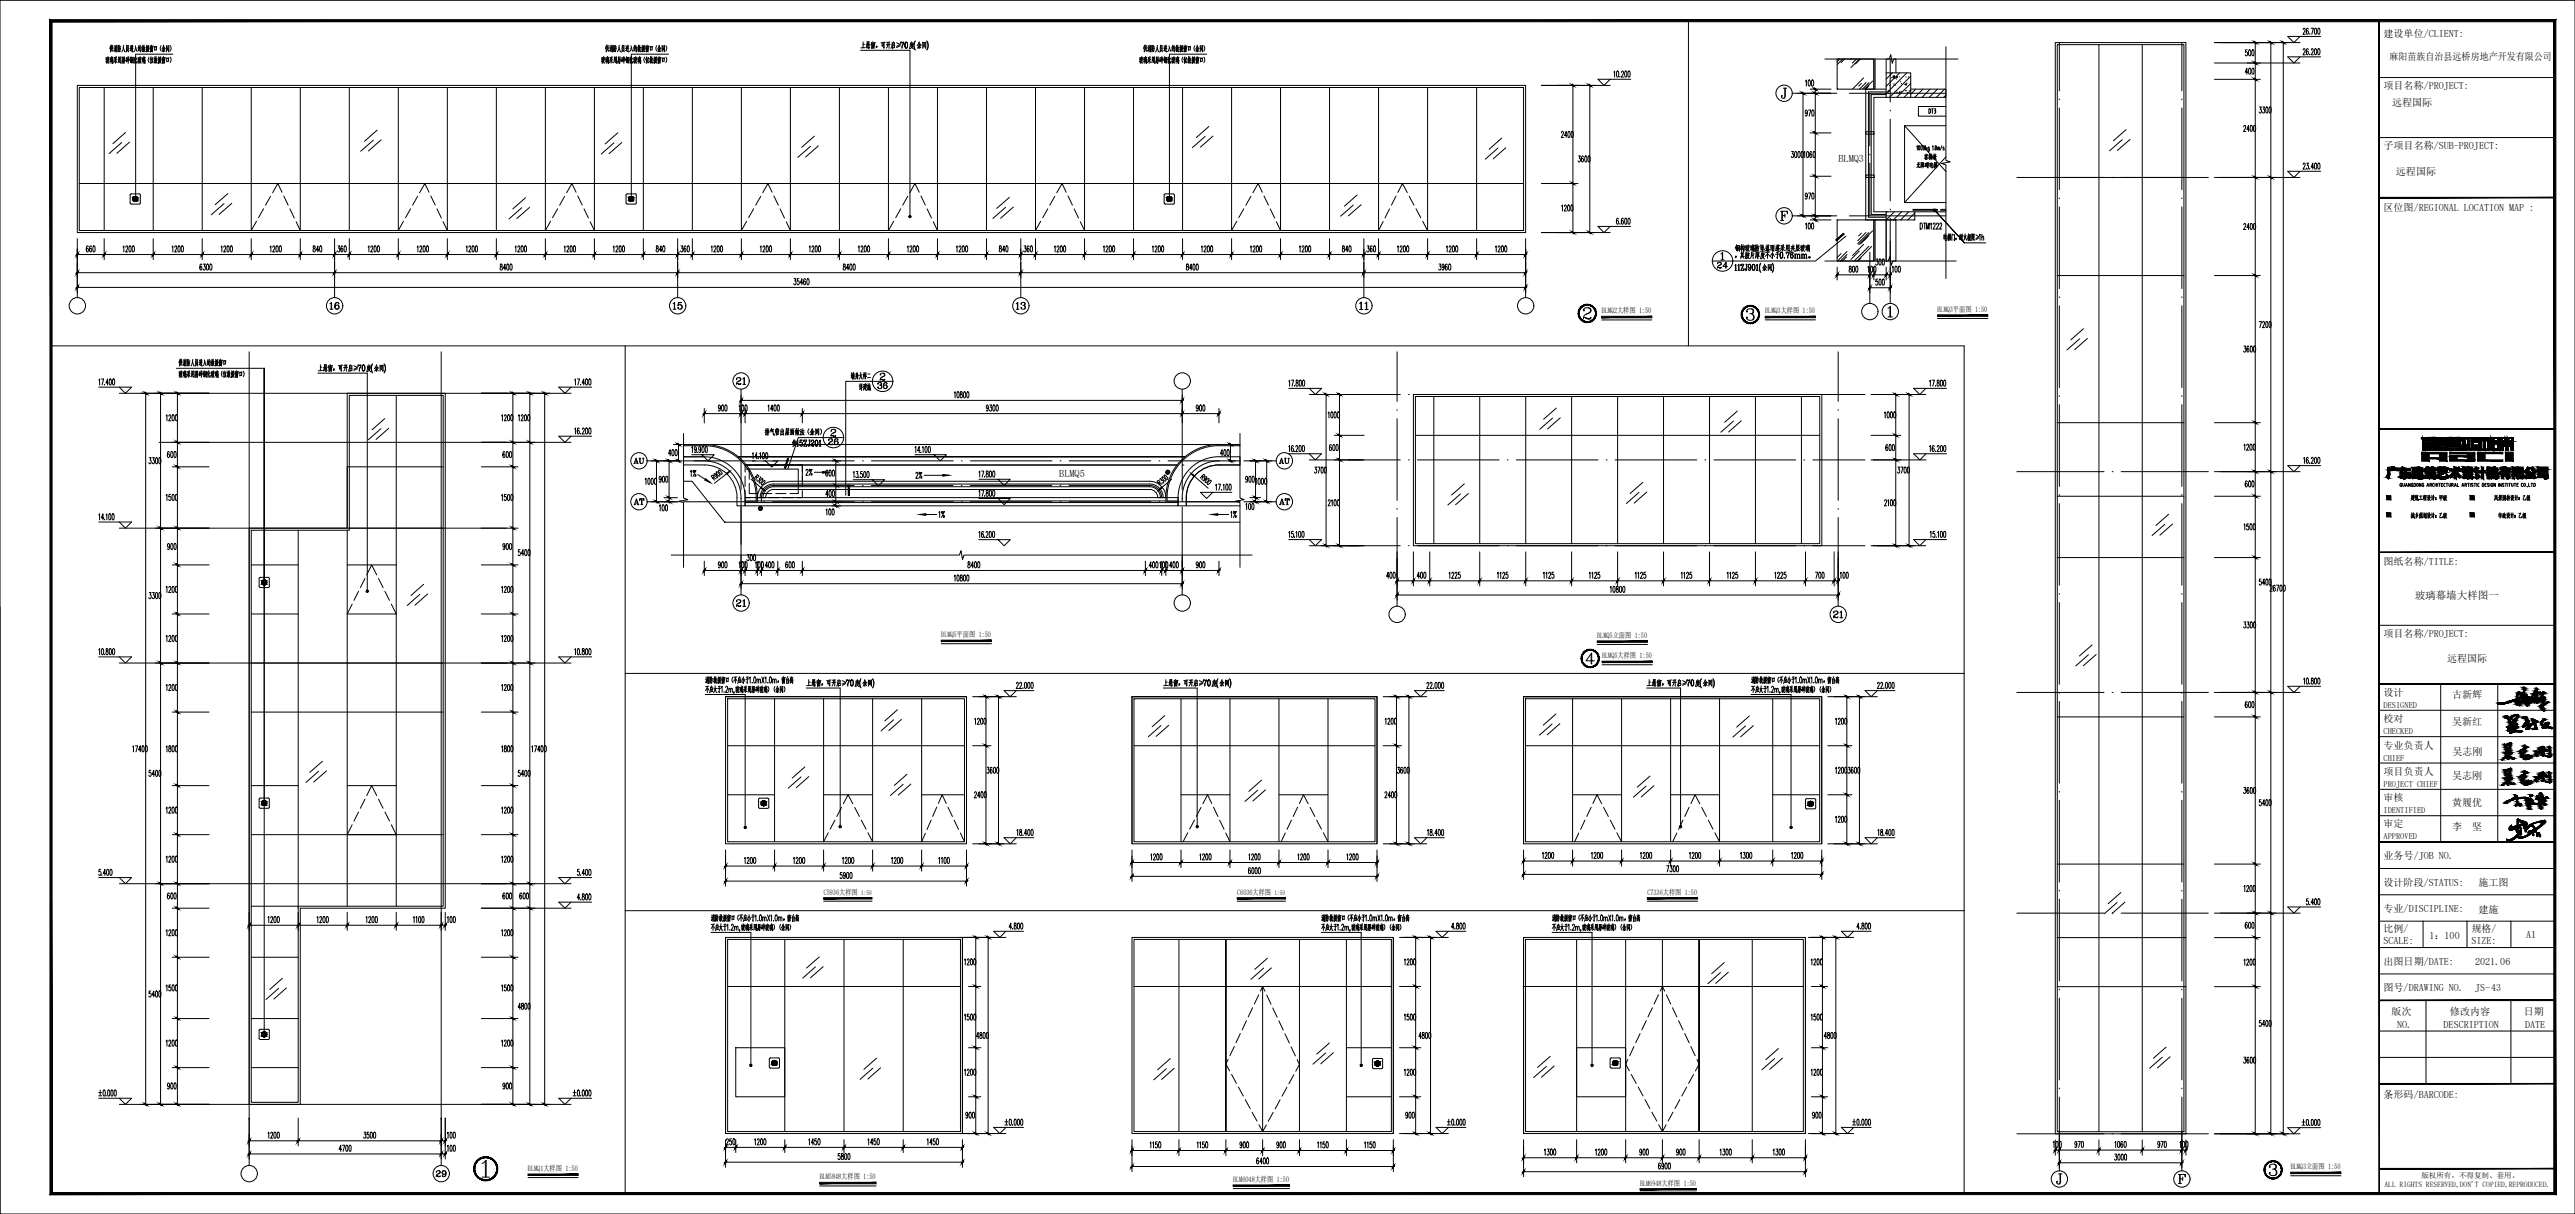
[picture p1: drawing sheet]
<svg xmlns="http://www.w3.org/2000/svg" width="1261mm" height="594mm" viewBox="0 0 1261 594" stroke-linecap="round" stroke-linejoin="round" font-family="sans-serif">
<defs><g id="words">
<g font-size="5.7">
<text x="1179" y="255">城乡规划设计：乙级</text>
<text x="1222" y="255">市政设计：乙级</text>
</g>
<text font-size="5.1" x="1182" y="293">玻璃幕墙大样图一</text>
<g font-size="5">
<text x="900" y="80">BLMQ3</text>
<text x="519" y="233">BLMQ5</text>
</g>
<g font-size="4.9">
<text x="1167" y="18">建设单位/CLIENT:</text>
<text x="1170" y="29">麻阳苗族自治县远桥房地产开发有限公司</text>
<text x="1167" y="44">项目名称/PROJECT:</text>
<text x="1171" y="52">远程国际</text>
<text x="1167" y="73">子项目名称/SUB-PROJECT:</text>
<text x="1173" y="86">远程国际</text>
<text x="1167" y="103">区位图/REGIONAL LOCATION MAP :</text>
<text x="1167" y="277">图纸名称/TITLE:</text>
<text x="1167" y="312">项目名称/PROJECT:</text>
<text x="1198" y="324">远程国际</text>
<text x="1167" y="340">设计</text>
<text x="1201" y="342">古新辉</text>
<text x="1167" y="353">校对</text>
<text x="1201" y="355">吴新红</text>
<text x="1167" y="367">专业负责人</text>
<text x="1201" y="369">吴志刚</text>
<text x="1167" y="379">项目负责人</text>
<text x="1201" y="381">吴志刚</text>
<text x="1167" y="392">审核</text>
<text x="1201" y="394">黄履优</text>
<text x="1167" y="405">审定</text>
<text x="1201" y="406">李</text>
<text x="1211" y="406">坚</text>
<text x="1167" y="421">业务号/JOB NO.</text>
<text x="1167" y="433">设计阶段/STATUS:</text>
<text x="1214" y="434">施工图</text>
<text x="1167" y="446">专业/DISCIPLINE:</text>
<text x="1214" y="447">建施</text>
<text x="1167" y="456">比例/</text>
<text x="1210" y="456">规格/</text>
<text x="1167" y="462">SCALE:</text>
<text x="1190" y="460">1：100</text>
<text x="1210" y="462">SIZE:</text>
<text x="1237" y="459">A1</text>
<text x="1167" y="472">出图日期/DATE:</text>
<text x="1212" y="472">2021.06</text>
<text x="1167" y="485">图号/DRAWING NO.</text>
<text x="1212" y="485">JS-43</text>
<text x="1171" y="497">版次</text>
<text x="1200" y="497">修改内容</text>
<text x="1236" y="497">日期</text>
<text x="1174" y="503">NO.</text>
<text x="1197" y="503">DESCRIPTION</text>
<text x="1236" y="503">DATE</text>
<text x="1167" y="537">条形码/BARCODE:</text>
</g>
<g font-size="4.1">
<text x="1167" y="346">DESIGNED</text>
<text x="1167" y="359">CHECKED</text>
<text x="1167" y="372">CHIEF</text>
<text x="1167" y="385">PROJECT CHIEF</text>
<text x="1167" y="398">IDENTIFIED</text>
<text x="1167" y="411">APPROVED</text>
</g>
<g font-size="3.8">
<text x="784" y="153">BLMQ2大样图 1:50</text>
<text x="864" y="153">BLMQ3大样图 1:50</text>
<text x="949" y="153">BLMQ3平面图 1:50</text>
<text x="461" y="312">BLMQ5平面图 1:50</text>
<text x="782" y="312">BLMQ5立面图 1:50</text>
<text x="784" y="322">BLMQ5大样图 1:50</text>
<text x="403" y="438">C5936大样图</text>
<text x="606" y="438">C6036大样图</text>
<text x="807" y="438">C7336大样图 1:50</text>
<text x="259" y="573">BLMQ1大样图 1:50</text>
<text x="1122" y="572">BLMQ3立面图 1:50</text>
<text x="401" y="577">BLM5848大样图 1:50</text>
<text x="604" y="578">BLM6048大样图 1:50</text>
<text x="803" y="580">BLM6948大样图 1:50</text>
</g>
<g font-size="3.7">
<text x="1168" y="581">ALL RIGHTS RESERVED,DON'T COPIED,REPRODUCED.</text>
<text x="1186" y="577">版权所有，不得复制、套用。</text>
</g>
<g font-size="3.2">
<text x="422" y="438">1:50</text>
<text x="624" y="438">1:50</text>
</g>
</g></defs>
<!-- layer: PUB_TITLE -->
<g fill="none" stroke="#000" stroke-width=".49">
<path d="M827 10v159M1261 0h-1261v594M1165 38h86M1165 67h86M25 169h937M306 169v415M1169 251h2v2h-2zM1169 243h2v2h-2zM1181 244l1 1M1181 243h.1M1181 242v1M1181 243v2"/>
<path d="M1182 242v2M1182 243h-1M1182 244h-1M1182 242v1M1182 245h.1M1183 243h.1M1183 243v1M1183 242l-1 1M1183 244h.1M1183 243v2M1183 244h1M1184 242l-1 1"/>
<path d="M1184 243v2v-1M1184 243h-1M1184 243h.1M1185 243v1M1186 243h-1M1186 244h-2M1187 243l-1 1M1187 243v1M1187 243v2M1187 242v1M1187 243h-1M1187 243l1-1v1"/>
<path d="M1188 244v1M1188 243h-1M1188 244h-1M1188 245h-1M1189 242v1M1189 243h-1M1189 243v1M1189 244v1M1189 244l1 1M1189 243l1-1v1M1190 244h-1M1190 243l-1 2"/>
<path d="M1190 243h1v2v-1M1191 242v1M1192 242v3M1192 243h-1M1193 244h.1M1195 242v2M1195 243v2M1196 243h-1M1196 244h-1M1196 242v2M1197 242l-1 1h1M1197 244h-1"/>
<path d="M1197 244l-1 1M1197 243v1M1197 244l1 1M1197 243v2M1197 243h1l-1 2M1198 243h-1M1198 242v1M1210 251h1v2h-1zM1210 243h1v2h-1zM1222 242l-1 3M1222 243l1 1M1222 243v1"/>
<path d="M1223 242v3v-1M1223 243h-1M1224 242v1M1224 243v1M1224 244l-1 1M1224 244v1M1224 243h.1M1224 244l1 1M1225 243h-1M1225 244h-1M1225 243l-1 1M1225 242h-1"/>
<path d="M1225 242v1h-1M1225 243h-2M1226 242v3h1v-3l-1 1M1226 243v1M1226 243v1h1M1226 243h.1M1227 243h-1M1228 243l-1 1M1228 243v1M1228 242v3M1229 243h-2M1229 244l-1-1v1"/>
<path d="M1230 242v1M1230 243h-1M1230 243v1M1230 244v1M1230 244l1 1M1230 243l1-1v1M1231 244h-1M1231 243l-1 2M1231 243h1v2v-1M1232 242v1M1232 242v3M1233 243h-1"/>
<path d="M1233 244h.1M1235 243l1-1-1 3h2v-1M1238 242l-1 1h1M1238 244l-1 1M1238 243l-1 1h1M1238 244l1 1M1238 243v2M1238 243h1l-1 2M1239 243h-1M1239 242l-1 1M0 297v297M1165 306h86"/>
<path d="M1195 335v77M1223 335v77M1165 348h86M1165 373h86M1165 360h86M1165 399h86M1165 386h86M1165 438h86M1165 425h86M1165 451h86M1186 451v13M1208 451v13"/>
<path d="M1229 451v13M1165 477h86M1165 464h86M1188 489v41M1229 489v41M1165 517h86M1165 505h86M0 594h.1M0 594h1261"/>
<circle cx="1193" cy="244" r=".1"/>
<circle cx="1233" cy="244" r=".1"/>
</g>
<!-- layer: 0 -->
<g fill="none" stroke="#000" stroke-width=".49">
<path d="M900 29h18v15h-18zM64 95h5v5h-5zM307 95h4v5h-4zM570 95h5v5h-5zM900 108h18v20h-18zM937 102h12v1h-12zM938 104h15M953 102h-3v1h3M1186 214h2v6h8h-10v-5zM1188 214h8v1h-3h3v1h-3v1l3-1v1h-3v1h3h-3v1h3h-3v1l-5-1h3v-1h-3h3v-1h-3h3v-1h-3v-1h3zM1197 218l11 1zM1197 218h6z"/>
<path d="M1197 219h1v1h9v-1h1v1h-11zM1197 220h11M1197 220h.1M1197 214h11l-4 1h3v2l1 1h-2v-2h-2v2h-1v-1h-6h6v-1h-2l2 1h-6l2-1h-2v-1h2zM1197 214v1M1198 219h-1v1h11v-1M1198 219v1h9v-1h1M1198 220h8M1198 219h-1v1h11v-1h-1v1h-9v-1h-1v1h11v-1M1199 215h-2v1h2l-2 1h6l-2-1h2v1h-6h6v1h1v-2h2v2h2l-1-1v-2h-3M1199 214h9l-4 1h3v2l1 1h-2v-2h-2v2h-1v-1h-6h6v-1h-2l2 1h-6l2-1h-2v-1h2l-2-1M1199 214h-2"/>
<path d="M1201 215h2M1201 215h2h-2zM1205 214h3l-3 1M1207 220h-9M1208 220h-11M1208 214h11v6h-11zM1209 215h9v5h-9zM1210 219h5zM1210 215h7h1l-1 1v4h-1v-4h-5v2h3v-2h-3h4v2h-5zM1211 216h.1M1211 216h3v2h-3v-2h5v4h1M1216 215h-6v3h5v-2h-4h3v2h-3v-2h5v4h1"/>
<path d="M1216 215h2l-1 1v4M1216 215h-6v3h5v-2h-4M1220 214h4v2h-2h1v-1h-2v5h-1zM1222 217h2v3h-2h1v-3zM1224 218h7h-3v2h-1v-2h-3zM1224 219h2v1h-2zM1224 214h3v3h-3h3v-3h-2v2h1h-2zM1224 217h7v1h-7zM1226 216h.1M1228 214h3v2h-2h1v-2h-2v3h3h-3zM1229 216h2v-2h-3v3h3h-3M1229 216h.1"/>
<path d="M1229 216h1v-2h-2v3M1229 219h2v1h-2zM365 228h211M365 228h28v8M365 230h26v6M580 224h-219h219M1176 237h-1v1h1v-1M1176 237l1 1v-1M1178 238v-1l1 1M1178 238h1M1180 237v1l-1-1v1M1181 237v1v-1"/>
<path d="M1182 237h1v1h-1zM1183 237v1M1183 237h1v1h-1M1185 237v1v-1v1M1187 237h-1v1h1v-1M1188 238l1-1v1M1188 238h1M1190 237h.1M1190 237h1h-1v1M1190 237l1 1M1191 237v1M1191 238h1"/>
<path d="M1192 237h-1M1192 237v1M1192 237h1M1193 237v1M1194 237v1M1194 237h1M1195 237v1M1195 237h1M1196 237h-1v1h1M1197 237v1M1197 237h.1M1198 237h1"/>
<path d="M1198 237v1M1199 237v1M1199 238h1M1200 237v1M1200 237h1h-1v1M1201 237v1M1202 238v-1l1 1M1202 238h1M1203 237v1h1M1205 238l1-1v1M1206 238h.1M1207 237h.1"/>
<path d="M1207 237h1h-1v1M1207 237l1 1M1208 237h1M1209 237v1M1210 237v1M1211 237h-1l1 1h-1M1211 237h1M1212 237v1M1213 237v1M1213 237l1 1M1214 237h-1M1215 237h1v1h-1z"/>
<path d="M1217 237h.1M1217 237v1M1218 237l1 1h-1M1219 237h-1M1219 237v1M1221 237h-1v1h1l-1-1M1222 237v1l-1-1v1M1223 237v1M1225 237v1l-1-1v1M1226 237h-1l1 1h-1M1227 237h.1M1227 226v-5h4v5"/>
<path d="M1227 237v1M1228 237v1M1228 237h1M1229 237v1M1230 237v1M1231 237l-1 1M1231 237h1M1231 237v1M1232 237h1M1233 237h-1v1h1M1235 237v1M1235 237h.1"/>
<path d="M1236 237v1zM1237 238h.1M1238 238h.1M1238 237v1h1M1239 237h1M1240 237v1M1241 237v1zM581 246h26M132 283v4M132 283h-5v4l4 1 1-1M1227 351h.1M1227 351v1v-1l1 1v1h1"/>
<path d="M1227 350l2 2M1227 350h.1M1227 350v1M1229 352h.1M1229 353h.1M1229 354h.1M1229 356l-1 2 2-1M1229 351h.1M1229 351v1M1229 356h.1M1229 355h.1M1229 358h.1"/>
<path d="M1230 355h-1M1230 355h.1M1230 355h2l-2 1M1230 357h.1M1230 356l-1 1h1M1230 356h.1M1230 351l-1 2M1230 351h.1M1230 358h.1M1230 358h-1M1230 356h-1M1230 350h.1"/>
<path d="M1230 350l-1 1M1230 357h1h-1M1230 357v1M1231 353h.1M1231 353l-3 3 1-1M1231 357v1h1M1231 357h.1M1231 353l-2 1M1231 354h1l-2 2M1231 354h.1M1231 354l-1 1M1231 350l-1 1"/>
<path d="M1231 350h.1M1231 350h2l-2 2-2 2M1232 350a.7 .7 0 0 1 1 0 .7 .7 0 0 1 0 1l-1 1M1232 350h.1M1232 350h-2M1232 358l-3 1v-1M1232 358h.1M1232 358h1M1232 356h.1M1232 356l-2 1M1232 357h-1M1232 357h.1"/>
<path d="M1232 353l-2 2M1232 353h.1M1232 352h-1l1 1M1232 352h.1M1232 356h1l-1 1M1233 358h.1M1233 358h1M1233 358h2h-1M1234 358h.1M1235 355h.1M1235 355v1h1M1236 351h.1"/>
<path d="M1236 351h1M1236 351h-1h1M1236 356h.1M1236 355v1M1236 355h.1M1236 351h1v1M1237 355h-1M1237 355h.1M1237 353l-2 2M1237 353h.1M1237 351h.1M1237 351v2"/>
<path d="M1237 353h1v2M1237 354v1M1237 354h.1M1237 357h.1M1237 354l1 2h-1v1M1237 356h.1M1237 352v1M1237 352h.1M1238 355h.1M1239 356l-1 1h-1M1239 356h.1M1239 355v1"/>
<path d="M1239 355h.1M1240 352h1M1240 352h.1M1240 352v1M1240 357h.1M1240 353h.1M1240 353l1 1-3 1M1240 354l-1 1M1240 354h.1M1241 354h-1M1241 354h.1M1241 354l1 2-2 1"/>
<path d="M1241 353h1M1241 353h.1M1241 352l1 1-1 1M1241 352h.1M1241 357h-1M1241 357h.1M1241 354l1 1M1242 353h.1M1242 355v2h-1M1242 355h.1M1245 355h.1M1245 352h.1"/>
<path d="M1245 352l-1 2 1 1M1245 352h1M1246 352l-1 1a1.1 1.1 0 0 0 0 1 1.1 1.1 0 0 0 0 1l2-1M1246 352h.1M1247 354l-2 2v-1M1247 354h.1M1247 354l-1 2h2M1247 354h1l-1 1M1247 355v1h1M1247 355h.1M1248 356h.1M1248 356h2h-2"/>
<path d="M1226 377l1 2a1.5 1.5 0 0 0 2-2h-2l2-1h1l-1 3-2 1zM1226 364l1 2a1.5 1.5 0 0 0 2-2l-2 1 2-2 1 1-1 2-2 1zM1226 369l3-2v1v-1l-2 2zM1228 368l1 1 1-1v1a2.5 2.5 0 0 0-2 3v-2l-3 2 3-3zM1229 370l2 1h-1zM1231 371h.1M1236 370a1.1 1.1 0 0 0 1 1 1.1 1.1 0 0 0 1-1v-1l1 2a1.7 1.7 0 0 1-2 1 1.7 1.7 0 0 1-1-1zM1236 377v1h2l-2 1v1h1l-3 2a1.8 1.8 0 0 0 2-3l-2 1 2-1zM1236 365v1h2h-2v1l1 1-3 1a1.7 1.7 0 0 0 2-2l-2 1 2-2zM1237 370h.1M1239 370h1zM1242 368v2z"/>
<path d="M1243 368l1-1v1h1l-2 1 1-1zM1245 369h.1M1245 368v-2l-2 1 2-2h1l-1 3M1245 368h.1M1245 368v1M1245 368l1 2h-1v-1M1247 379v1zM1247 367v1zM1248 369v-4l1 4a1.1 1.1 0 0 1 0 1 1.1 1.1 0 0 1-2 0h-1h2M1248 369h.1M1248 369v1M1248 370h.1"/>
<path d="M127 391h4M127 390v1v4l4 1 1-1M131 390l1 1M132 391v4M372 391h4v4h-4zM884 391h5v5h-5zM1226 393h.1M1226 393h1M1226 381l3-1-2 1zM1227 393h-1M1227 393h.1M1227 392h.1"/>
<path d="M1227 392v1M1228 392h.1M1228 392l-1 1M1228 392h-1M1228 393h-1M1228 393h.1M1228 381h1h1a2.5 2.5 0 0 0-2 3v-2l-3 2 3-2zM1229 392l-1 1M1229 392h.1M1229 383l2 1h-1zM1230 391h.1M1230 391l-2 1"/>
<path d="M1230 392h-1M1230 392h.1M1230 391v1M1231 383h.1M1231 391h-1h1M1231 391h.1M1231 390l-1 1M1231 390h.1M1231 389h.1M1231 390v1M1231 389h1M1231 389l1 1"/>
<path d="M1232 389h.1M1232 390h.1M1232 390h-1M1232 391h.1M1232 391h-1M1232 389v1M1232 394h.1M1232 392h.1M1232 392v1M1232 393h.1M1232 391h-2M1232 392l1 1"/>
<path d="M1233 391h-1M1233 391h.1M1233 393h-1M1233 393h.1M1233 394h-1M1233 394h.1M1233 394h1M1233 390h.1M1233 390v1M1234 391h-1M1234 391h.1M1234 390h.1"/>
<path d="M1234 390h-1M1234 394h.1M1234 394h-2M1234 393v1M1234 393h.1M1234 390h1M1235 391h-1M1235 391h.1M1235 391h2M1235 390h.1M1236 382a1.1 1.1 0 0 0 1 2 1.1 1.1 0 0 0 1-1v-1l1 1a1.7 1.7 0 0 1-2 1 1.7 1.7 0 0 1-1-1zM1236 390h1"/>
<path d="M1236 390h.1M1236 390h-1M1237 391h.1M1237 391v1M1237 393h.1M1237 382v1zM1237 390h1M1237 390h.1M1237 392h.1M1237 392h1M1237 393h1M1238 391h-1"/>
<path d="M1238 391h.1M1238 392h.1M1238 390v1M1238 390h.1M1238 392h-1M1238 392l-1 1M1238 393h.1M1238 393l-1 1h1M1238 391v1M1238 394h.1M1238 393h1M1238 392v1"/>
<path d="M1238 394v1M1238 395h.1M1238 395v1M1238 396h.1M1239 394v1M1239 394h.1M1239 395v1h-1M1239 395h.1M1239 393h.1M1239 392h.1M1239 391h.1M1239 391v1"/>
<path d="M1239 389h.1M1239 389v1M1239 390h.1M1239 382l1 1zM1239 391h1M1239 389h1M1240 391v1M1240 391h.1M1240 393h1M1240 393h.1M1240 393h-1M1240 392h.1"/>
<path d="M1240 392v1M1240 389l-1 1M1240 389h.1M1240 392h-1M1241 393h.1M1241 393l-2 1M1241 394h.1M1241 394h1M1241 393v1M1241 393h1M1242 393h1M1242 393h.1"/>
<path d="M1242 380v3zM1242 394h.1M1242 391h.1M1242 394h1M1242 390h.1M1242 390h1M1242 390v1M1243 390h.1M1243 391h-1M1243 391h.1M1243 391v2M1243 393h.1"/>
<path d="M1243 393v1M1243 394h.1M1243 393h1M1243 390l1 2M1243 380l1-1v2h1h-2l1-1zM1244 393h.1M1244 393v1M1244 392h.1M1244 388h.1M1244 394h.1M1244 394v1M1244 395h.1"/>
<path d="M1244 388v1M1244 390h.1M1244 395v1M1244 396h.1M1244 389h.1M1244 389v1M1244 394v2M1244 391h.1M1244 391v1M1245 393h-1M1245 393h.1M1245 391h.1"/>
<path d="M1245 391h-1M1245 393v1M1245 394h.1M1245 390h-1M1245 390h.1M1245 391l-1 1M1245 390v1M1245 382h.1M1245 392v1M1245 392h.1M1245 380v-2l-2 1 2-1h1l-1 2M1245 380h.1"/>
<path d="M1245 380v2M1245 394h1M1245 393l1 1M1245 380l1 2h-1M1245 392h1M1246 392h.1M1246 391h.1M1246 391l-1 1M1246 391v1M1246 394h.1M1246 391h-1M1246 392h-1"/>
<path d="M1246 393v1M1246 393h.1M1247 390h.1M1248 381v-3l1 3a1.1 1.1 0 0 1 0 2 1.1 1.1 0 0 1-2 0l-1-1 2 1M1248 381h.1M1248 381v2M1248 383h.1M1227 411h.1M1228 411h-1M1228 411h.1M1229 406l1-1-1 1M1229 411h-1"/>
<path d="M1229 404h1l-1 1 3-1 1-3 4 2h1l-1 1 3-1 6-2 1 1-5 4v1a.8 .8 0 0 0 0 1 .8 .8 0 0 0 1-1l1 3-1-2-1 1v-1a.8 .8 0 0 0-1-1 1 1 0 0 0 0 2h-1v-1a7 7 0 0 1-7 2h-1a4 4 0 0 1-5 1h1a6 6 0 0 0 5-3v-1h-1v-2l-3 1zM1229 405h.1M1229 405v1M1230 411h-2M1230 406h-1M1230 405h1zM1230 404l-1 1M1230 410l-1 1M1230 405h1l-2 1M1230 405l-1 1M1230 410l-1 1 1-1M1231 410l-2 1"/>
<path d="M1231 404l-1 1M1231 404l-1 1h1M1231 404v1l1-1M1231 409l-2 2M1232 410l2-2-3 3M1232 404l-1 1M1232 404l-2 2M1232 409l-2 2M1232 405v1zM1232 405v1M1232 405v1v-1M1232 401h1h-1"/>
<path d="M1233 402v-1v1M1233 405l2-2-2 2M1233 407h.1M1233 401h-1M1233 408l-3 3M1233 406l-1 1 1-1M1233 406l-1 1 1-1-1 1h1M1233 402l3 1h-2a.8 .8 0 0 1-1 1 1 1 0 0 1 0-2zM1233 405l-1 2 1-1M1233 408l-1 1M1233 402v1M1233 403l-3 3"/>
<path d="M1233 405l-1 1M1233 403h.1M1233 403h-1M1233 403l-2 3M1233 409v1M1233 405l1 1h-1zM1233 408l1-1-1 1M1233 404l-2 2M1233 408h.1M1233 407h1l-1 1M1233 402l1-1-1 2M1233 404l-1 1 2-1-2 1"/>
<path d="M1233 406l-1 1M1234 408h-1M1234 409l-1 1h1M1234 407l-1 1M1234 407v1h-1l1-1zM1234 401l-1 1M1234 408l-3 3M1234 406l-1 1M1234 407h.1M1234 404l-2 1 2-1M1234 404h2v1l1-1-1 2 1 1 1-2a1.1 1.1 0 0 1 2-1 1.1 1.1 0 0 1 0 2l-2 1a1.1 1.1 0 0 1 0 1 1.1 1.1 0 0 1-1 1h-4l1-1h1zM1234 410h-1"/>
<path d="M1234 404v1M1234 406v-1v1M1234 405h.1M1234 403l-2 2M1234 410h.1M1234 401v1v-1M1234 408h1h-1M1234 401v1M1234 407v1M1234 406v1M1235 406l-2 1M1235 406l-1 1"/>
<path d="M1235 408l-1 1M1235 408h-1M1235 410h-1M1235 402h-1M1235 409l-1 1M1235 404l2-2-2 2M1235 403l-3 2M1235 402h.1M1235 403l-1 2M1235 409l-1 1 1-1M1235 410l1-1-1 1M1235 404l2-2-1 2"/>
<path d="M1235 409v1M1236 402h-1M1236 409l-1 1M1236 403v-1l-2 2 1-1M1236 404l1-2-1 2M1236 402l-1 1 1-1M1236 410l1-1-1 1M1236 405h.1M1236 409v1M1237 409l-1 1M1237 404l-1 1 1-1M1237 402l-2 2"/>
<path d="M1237 404l-1 1M1237 404l-1 1zM1237 404h.1M1237 407h.1M1237 403l-1 1M1237 404v1M1237 406v1M1237 403l-1 2M1237 403h1M1238 404l-2 1M1238 409l-2 1M1238 403l-1 1"/>
<path d="M1238 407h1l-1 1M1238 408h.1M1238 405v1M1238 404l-2 2 2-2M1238 407h.1M1238 407l3-1-2 2zM1238 407v1M1238 408l-1 2M1239 408l-2 1M1239 407l-1 1M1239 403l-3 3 3-2M1239 403l-3 3"/>
<path d="M1239 407h.1M1240 404h-1M1240 406l-1 1M1240 408v-1v1M1240 407l-2 2M1240 404h.1M1240 403l-4 3 4-3M1240 408l6-6-6 6M1240 407l-1 1M1240 403l3-1 2 1-4 2a1.3 1.3 0 0 0-2-1zM1240 403l-4 4M1240 404v1"/>
<path d="M1240 406l-1 1 1-1M1240 408v1M1241 404l-1 1M1241 408l-1 1 1-1M1241 409h.1M1241 403l-2 1M1241 405h.1M1241 405v1M1241 403h.1M1241 407h1h-1M1241 405l-2 2M1241 405l-1 2"/>
<path d="M1241 402l-1 1M1242 402l-1 1M1242 407h-1M1242 405l-2 1M1242 407h.1M1242 408h.1M1242 409h.1M1242 402v1M1243 402l-1 1M1243 409h-1M1243 402h.1M1243 408v-1l-1 2"/>
<path d="M1243 405l-2 1 1-1M1243 408h-1h1M1243 404l-2 2 2-2M1243 408h.1M1243 407l-1 2v-1M1243 408h1M1243 402h1M1244 408l-1 1 1-1M1244 408l-1 1M1244 409h-1M1244 409h-1h1M1244 409v1"/>
<path d="M1244 402h-1h1M1245 402l-1 1M1245 402h.1M1245 402v1M1245 404l2-2-2 2M1245 403h.1M1245 402l-1 1 1-1M1246 401l-1 1h1M1246 401l-1 1M1246 401l-6 7M1246 402l-4 4M1246 402l-2 3"/>
<path d="M1247 402l-3 2M132 504v4M132 504h-5v5h4l1-1M377 518v4M377 518h4M377 518h.1M381 518h1M382 518v4M672 518h5v5h-5zM788 518v4M789 518h4M789 518h-1"/>
<path d="M793 518h.1M793 518v4M377 522v1h4M382 522l-1 1M788 522l1 1h4v-1"/>
<circle cx="66" cy="97" r="1.2"/>
<circle cx="309" cy="97" r="1.2"/>
<circle cx="573" cy="97" r="1.2"/>
<circle cx="129" cy="285" r="1.2"/>
<circle cx="1238" cy="356" r=".4"/>
<circle cx="1235" cy="370" r=".5"/>
<circle cx="129" cy="393" r="1.2"/>
<circle cx="374" cy="393" r="1.2"/>
<circle cx="887" cy="393" r="1.2"/>
<circle cx="1235" cy="383" r=".5"/>
<circle cx="129" cy="506" r="1.2"/>
<circle cx="379" cy="520" r="1.2"/>
<circle cx="675" cy="520" r="1.2"/>
<circle cx="791" cy="520" r="1.2"/>
</g>
<g fill="#000" stroke="#000" stroke-width=".49">
<path d="M66 99h1zM572 99h1zM1171 228h1zM1175 234h1zM1177 234h1zM1181 232h1zM1184 234h3zM1185 234h1zM1186 233h1zM1187 234h1zM1190 230h1zM1197 233h2z"/>
<path d="M1201 231h2zM1203 229h1zM1208 230h1zM1207 233h1zM1208 231h1zM1208 234h1zM1213 233h1zM1219 233h1zM1221 229h1zM1224 232h1zM1231 233h1zM1233 234h1z"/>
<path d="M1237 234h1zM1240 230h2zM1240 231v1zM1239 229h1zM129 286h1zM1233 339v1zM1233 339h1zM1235 340h1zM1235 339h1zM1236 340h1zM1240 340h1zM1243 340h1z"/>
<path d="M1245 340h1zM1223 344h1zM1228 353h1zM1228 356h1zM1228 358h1zM1229 357h1zM1229 358h1zM1229 351h1zM1229 354h1zM1229 359h1zM1229 355h1zM1230 355h1z"/>
<path d="M1230 357h2zM1229 353h1zM1230 353h1zM1230 356h1zM1230 357h1zM1231 354h1zM1231 355v1zM1230 350h1zM1231 352h1zM1231 353h1zM1231 355h1zM1232 356h1z"/>
<path d="M1232 351h1zM1231 356h1zM1232 350h1zM1233 342h1zM1234 341h1zM1234 344h1zM1235 341h1zM1235 351h1zM1236 341h1zM1237 353h1zM1237 345h1zM1237 356h1z"/>
<path d="M1237 342h1zM1238 356h1zM1238 357h1zM1238 355h1zM1239 355h1zM1239 342h1zM1240 352h1zM1240 354h1zM1239 343h1zM1239 354h1zM1241 341v1zM1241 353h1z"/>
<path d="M1241 341h1zM1241 343h1zM1241 356h1zM1242 341v1zM1242 343h1zM1242 344h1zM1244 345v1zM1244 345h1zM1244 341h1zM1245 340l-1 1zM1244 353h1zM1244 342h1z"/>
<path d="M1245 344h1zM1245 356h1zM1245 352h1zM1245 342h1zM1246 355h1zM1246 356h1zM1247 355h1zM1247 356h1zM1225 372h1zM1226 371h1zM1226 369h1zM1227 370h1z"/>
<path d="M1227 379h1zM1227 367h1zM1227 377h1zM1227 365h1zM1227 368h1zM1227 364h1zM1228 377h1zM1228 380h1zM1228 364h1zM1228 369h1zM1228 378h1zM1228 366h1z"/>
<path d="M1228 367h1zM1229 369h1zM1229 377h1zM1229 364h1zM1229 368h1zM1230 371h1zM1234 380h1zM1234 367h1zM1235 379v1zM1235 379h1zM1235 367h1zM1235 368h1z"/>
<path d="M1236 365v1zM1235 366h1zM1236 379h1zM1236 366h1zM1236 368h1zM1236 378h1zM1237 378h1zM1237 366h1zM1238 371h1zM1243 368h1zM1244 368h1zM1244 367v1z"/>
<path d="M1244 378h1zM1244 366h1zM1245 379h1zM1245 366h1zM1245 370h1zM129 394h1zM373 392h1zM886 395h1zM1225 384h1zM1226 383h1zM1226 393h1zM1226 381h1z"/>
<path d="M1227 383h1zM1227 392h1zM1227 381h1zM1228 383v1zM1228 392h1zM1229 392h1zM1228 381h1zM1229 381h1zM1230 391h1zM1230 383h1zM1231 390h1zM1232 394h1z"/>
<path d="M1235 381h1zM1236 380h1zM1237 391h1zM1237 391v1zM1237 394h1zM1237 393h1zM1237 392h1zM1239 392h1zM1238 383h1zM1239 393h4zM1239 390h1zM1239 393h1z"/>
<path d="M1242 390h1zM1243 392h1zM1243 381h1zM1244 381h1zM1244 390h1zM1244 391h1zM1245 393v1zM1245 382h1zM1245 391h1zM129 507h1zM790 519h1zM379 521h1z"/>
<path d="M674 522h1z"/>
<path d="M66 96h1zM66 96h1z"/>
<path d="M66 96h1zM66 96h1z"/>
<path d="M66 96h1zM66 96h1z"/>
<path d="M66 99h1zM66 99h1z"/>
<path d="M66 96h1zM66 96h1z"/>
<path d="M66 98h1zM66 98l1 1z"/>
<path d="M66 96h1zM66 96h1z"/>
<path d="M66 98h1zM66 98h1z"/>
<path d="M66 96h1zM65 96h2z"/>
<path d="M66 98h1zM66 98h1z"/>
<path d="M65 96l2 1zM65 96l2 1z"/>
<path d="M65 98h2zM65 98h2z"/>
<path d="M65 97h2zM65 97h2z"/>
<path d="M65 98h2zM65 98h2z"/>
<path d="M65 97h2zM65 97h2z"/>
<path d="M65 98h2zM65 98h2z"/>
<path d="M65 97h2zM65 97h2z"/>
<path d="M65 98h2zM65 98h2z"/>
<path d="M65 97h2zM65 97h2z"/>
<path d="M65 98h2zM65 98h2z"/>
<path d="M65 97h2zM65 97h2z"/>
<path d="M65 97h2zM65 97h2z"/>
<path d="M65 98h2zM65 98h2z"/>
<path d="M65 98h2zM65 98h2z"/>
<path d="M65 97h2zM65 97h2z"/>
<path d="M65 97h2zM65 97h2z"/>
<path d="M65 98h2zM65 98h2z"/>
<path d="M65 98h2zM65 98h2z"/>
<path d="M65 97h2zM65 97l2 1z"/>
<path d="M309 96h1zM309 96h1z"/>
<path d="M309 96h1zM308 96h2z"/>
<path d="M309 98h1zM309 98v1z"/>
<path d="M308 96h2zM308 96h2z"/>
<path d="M308 98h2zM308 98h2z"/>
<path d="M308 96h2zM308 96h2z"/>
<path d="M308 98h2zM308 98h2z"/>
<path d="M308 96l2 1zM308 97h2z"/>
<path d="M308 98h2zM308 98h2z"/>
<path d="M308 97h2zM308 97h2z"/>
<path d="M308 98h2zM308 98h2z"/>
<path d="M308 97h2zM308 97h2z"/>
<path d="M308 98h2zM308 98h2z"/>
<path d="M308 97h2zM308 97h2z"/>
<path d="M308 98h2zM308 98h2z"/>
<path d="M308 97h2zM308 97h2z"/>
<path d="M308 98h2zM308 98h2z"/>
<path d="M308 97h2zM308 97h2z"/>
<path d="M308 98h2zM308 98h2z"/>
<path d="M308 97h2zM308 97h2z"/>
<path d="M308 98h2zM308 98h2z"/>
<path d="M308 97h2zM308 97h2z"/>
<path d="M308 97h2zM308 97h2z"/>
<path d="M308 97l2 1zM308 97l2 1z"/>
<path d="M308 98h2zM308 98h2z"/>
<path d="M308 98h2zM308 98h2z"/>
<path d="M572 96h1zM572 96h1z"/>
<path d="M572 96h1zM572 96h1z"/>
<path d="M572 96h1zM572 96h1z"/>
<path d="M572 99h1zM572 99h1z"/>
<path d="M572 96h1zM572 96h1z"/>
<path d="M572 98h1zM572 98l1 1z"/>
<path d="M572 96h1zM572 96h1z"/>
<path d="M572 98h1zM572 98h1z"/>
<path d="M572 96h1zM572 96h1z"/>
<path d="M572 98h1zM572 98h1z"/>
<path d="M572 96l1 1zM572 96l1 1z"/>
<path d="M572 98h1zM572 98h1z"/>
<path d="M572 97h1zM572 97h1z"/>
<path d="M572 98h1zM572 98h1z"/>
<path d="M572 97h2zM572 97h2z"/>
<path d="M572 98h1zM572 98h1z"/>
<path d="M571 97h3zM571 97h3z"/>
<path d="M571 98h3zM571 98h2z"/>
<path d="M571 97h3zM571 97h3z"/>
<path d="M571 98h3zM571 98h3z"/>
<path d="M571 97h3zM571 97h3z"/>
<path d="M571 98h3zM571 98h3z"/>
<path d="M571 97h3zM571 97h3z"/>
<path d="M571 98h3zM571 98h3z"/>
<path d="M571 97h3zM571 97h3z"/>
<path d="M571 97h3zM571 97h3z"/>
<path d="M571 97l3 1zM571 97l3 1z"/>
<path d="M571 98h3zM571 98h3z"/>
<path d="M571 98h3zM571 98h3z"/>
<path d="M1186 214l2 1zM1186 214l2 1z"/>
<path d="M1186 215l2 5v-5zM1186 215l2 5h-2z"/>
<path d="M1186 214l2 1zM1186 214l2 1z"/>
<path d="M1186 215l2 5v-5zM1186 215l2 5h-2z"/>
<path d="M1191 214h2zM1191 214h2z"/>
<path d="M1191 215h2zM1191 215h2h-2z"/>
<path d="M1191 216l2 1v-1zM1191 216l2 1h-2z"/>
<path d="M1191 217l2 1v-1zM1191 217l2 1h-2z"/>
<path d="M1191 218l2 1v-1zM1191 218l2 1h-2z"/>
<path d="M1191 219l2 1v-1zM1191 219l2 1h-2z"/>
<path d="M1191 214h2zM1191 214h2z"/>
<path d="M1191 215h2zM1191 215h2h-2z"/>
<path d="M1191 216l2 1v-1zM1191 216l2 1h-2z"/>
<path d="M1191 217l2 1v-1zM1191 217l2 1h-2z"/>
<path d="M1191 218l2 1v-1zM1191 218l2 1h-2z"/>
<path d="M1191 219l2 1v-1zM1191 219l2 1h-2z"/>
<path d="M1188 214l8 1zM1188 214l8 1z"/>
<path d="M1195 215h1zM1195 215h1h-1z"/>
<path d="M1188 214l8 1zM1188 214l8 1z"/>
<path d="M1195 215h1zM1195 215h1h-1z"/>
<path d="M1186 220h10zM1186 220h10z"/>
<path d="M1188 215l8 1v-1zM1188 215l8 1h-8z"/>
<path d="M1195 216l1 1v-1zM1195 216l1 1h-1z"/>
<path d="M1188 217h8zM1188 217h8z"/>
<path d="M1188 218h8zM1188 218h8h-8z"/>
<path d="M1188 219h8zM1188 219h8z"/>
<path d="M1186 220h10zM1186 220h10z"/>
<path d="M1188 215l8 1v-1zM1188 215l8 1h-8z"/>
<path d="M1195 216l1 1v-1zM1195 216l1 1h-1z"/>
<path d="M1188 217h8zM1188 217h8z"/>
<path d="M1188 218h8zM1188 218h8h-8z"/>
<path d="M1188 219h8zM1188 219h8z"/>
<path d="M1197 219l1 1v-1zM1197 219l1 1h-1z"/>
<path d="M1197 219l1 1v-1zM1197 219l1 1h-1z"/>
<path d="M1197 219l1 1v-1zM1197 219l1 1h-1z"/>
<path d="M1199 214h2zM1199 214h2z"/>
<path d="M1199 215h2zM1199 215h2h-2z"/>
<path d="M1199 216h2zM1199 216h2z"/>
<path d="M1197 216l6 1zM1197 216l6 1z"/>
<path d="M1197 218h6zM1197 218h6z"/>
<path d="M1197 218h6zM1197 218h6z"/>
<path d="M1203 214h1zM1203 214h1z"/>
<path d="M1203 215h1zM1203 215h1h-1z"/>
<path d="M1203 216l1 1v-1zM1203 216l1 1h-1z"/>
<path d="M1203 217l1 1v-1zM1203 217l1 1h-1z"/>
<path d="M1197 217h8zM1197 217h8z"/>
<path d="M1197 215l10 1v-1zM1197 215l10 1h-10z"/>
<path d="M1206 216l1 1v-1zM1206 216l1 1h-1z"/>
<path d="M1197 218l11 1zM1197 218l11 1z"/>
<path d="M1197 218l11 1zM1197 218l11 1z"/>
<path d="M1207 219l1 1v-1zM1207 219l1 1h-1z"/>
<path d="M1197 220h11zM1197 220h11z"/>
<path d="M1207 219l1 1v-1zM1207 219l1 1h-1z"/>
<path d="M1197 220h11zM1197 220h11z"/>
<path d="M1206 217l2 1v-1zM1206 217l2 1h-2z"/>
<path d="M1207 219l1 1v-1zM1207 219l1 1h-1z"/>
<path d="M1197 220h11zM1197 220h11z"/>
<path d="M1197 214l11 1zM1197 214l11 1z"/>
<path d="M1208 215l1 5v-5zM1208 215l1 5h-1z"/>
<path d="M1208 215l1 5v-5zM1208 215l1 5h-1z"/>
<path d="M1210 216l1 2v-2zM1210 216l1 2h-1z"/>
<path d="M1210 216l1 2v-2zM1210 216l1 2h-1z"/>
<path d="M1211 216h4zM1211 216h4z"/>
<path d="M1214 216l1 2v-2zM1214 216l1 2h-1z"/>
<path d="M1210 218h5zM1210 218h5z"/>
<path d="M1211 216h4zM1211 216h4z"/>
<path d="M1214 216l1 2v-2zM1214 216l1 2h-1z"/>
<path d="M1210 218h5zM1210 218h5z"/>
<path d="M1210 219h5zM1210 219h5z"/>
<path d="M1210 219h5zM1210 219h5z"/>
<path d="M1216 215h1zM1216 215h1z"/>
<path d="M1216 216l1 4v-4zM1216 216l1 4h-1z"/>
<path d="M1216 215h1zM1216 215h1z"/>
<path d="M1216 216l1 4v-4zM1216 216l1 4h-1z"/>
<path d="M1210 215l8 1v-1zM1210 215l8 1h-8z"/>
<path d="M1210 215l8 1v-1zM1210 215l8 1h-8z"/>
<path d="M1208 214l11 1v-1zM1208 214l11 1h-11z"/>
<path d="M1218 215l1 5v-5zM1218 215l1 5h-1z"/>
<path d="M1208 220h11zM1208 220h11z"/>
<path d="M1208 214l11 1v-1zM1208 214l11 1h-11z"/>
<path d="M1218 215l1 5v-5zM1218 215l1 5h-1z"/>
<path d="M1208 220h11zM1208 220h11z"/>
<path d="M1220 215l1 5v-5zM1220 215l1 5h-1z"/>
<path d="M1220 215l1 5v-5zM1220 215l1 5h-1z"/>
<path d="M1220 214l4 1v-1zM1220 214l4 1h-4z"/>
<path d="M1223 215l1 1v-1zM1223 215l1 1h-1z"/>
<path d="M1222 216h2zM1222 216h2h-2z"/>
<path d="M1222 217h2zM1222 217h2z"/>
<path d="M1223 217l1 3v-3zM1223 217l1 3h-1z"/>
<path d="M1222 220h2zM1222 220h2z"/>
<path d="M1220 214l4 1v-1zM1220 214l4 1h-4z"/>
<path d="M1223 215l1 1v-1zM1223 215l1 1h-1z"/>
<path d="M1222 216h2zM1222 216h2h-2z"/>
<path d="M1222 217h2zM1222 217h2z"/>
<path d="M1223 217l1 3v-3zM1223 217l1 3h-1z"/>
<path d="M1222 220h2zM1222 220h2z"/>
<path d="M1224 214l1 2v-2zM1224 214l1 2h-1z"/>
<path d="M1224 214l1 2v-2zM1224 214l1 2h-1z"/>
<path d="M1224 219l2 1v-1zM1224 219l2 1h-2z"/>
<path d="M1224 219l2 1v-1zM1224 219l2 1h-2z"/>
<path d="M1224 216h2zM1224 216h2z"/>
<path d="M1224 216h2zM1224 216h2z"/>
<path d="M1224 214h3zM1224 214h3z"/>
<path d="M1227 214v3v-3zM1227 214v3z"/>
<path d="M1224 217h3zM1224 217h3z"/>
<path d="M1224 214h3zM1224 214h3z"/>
<path d="M1227 214v3v-3zM1227 214v3z"/>
<path d="M1224 217h3zM1224 217h3z"/>
<path d="M1227 218l1 2v-2zM1227 218l1 2h-1z"/>
<path d="M1227 218l1 2v-2zM1227 218l1 2h-1z"/>
<path d="M1228 214v3v-3zM1228 214v3z"/>
<path d="M1228 214v3v-3zM1228 214v3z"/>
<path d="M1228 214h3zM1228 214h3z"/>
<path d="M1230 214l1 2v-2zM1230 214l1 2h-1z"/>
<path d="M1229 216h2zM1229 216h2z"/>
<path d="M1228 217h3zM1228 217h3z"/>
<path d="M1224 217l7 1v-1zM1224 217l7 1h-7z"/>
<path d="M1224 218h7zM1224 218h7h-7z"/>
<path d="M1228 214h3zM1228 214h3z"/>
<path d="M1230 214l1 2v-2zM1230 214l1 2h-1z"/>
<path d="M1229 216h2zM1229 216h2z"/>
<path d="M1228 217h3zM1228 217h3z"/>
<path d="M1224 217l7 1v-1zM1224 217l7 1h-7z"/>
<path d="M1224 218h7zM1224 218h7h-7z"/>
<path d="M1229 219l2 1v-1zM1229 219l2 1h-2z"/>
<path d="M1229 219l2 1v-1zM1229 219l2 1h-2z"/>
<path d="M1169 233h1zM1169 233h1z"/>
<path d="M1169 234h1zM1169 234h1z"/>
<path d="M1169 234h1zM1169 234h1z"/>
<path d="M1169 233h1zM1169 233h1z"/>
<path d="M1169 233h1zM1169 233l1 1z"/>
<path d="M1169 233h1zM1169 233h1z"/>
<path d="M1169 233h1zM1169 233h1z"/>
<path d="M1169 233h1zM1169 233h1z"/>
<path d="M1169 233h1zM1169 233h1z"/>
<path d="M1169 233h1zM1169 233h1z"/>
<path d="M1169 233h1zM1169 233h1z"/>
<path d="M1169 233h1zM1169 233h1z"/>
<path d="M1169 233h1zM1169 233h1z"/>
<path d="M1169 232h1zM1169 232h1z"/>
<path d="M1169 232h1zM1169 232h1z"/>
<path d="M1169 232h1zM1169 232h1z"/>
<path d="M1169 232h1zM1169 232h1z"/>
<path d="M1169 232h1zM1169 232h1z"/>
<path d="M1169 232h1zM1169 232l1 1z"/>
<path d="M1169 230h1zM1169 230h1z"/>
<path d="M1169 230l1 2v-2zM1169 230l1 2h-1z"/>
<path d="M1169 232h1zM1169 232h1z"/>
<path d="M1169 232h1zM1169 232h1z"/>
<path d="M1171 229h1zM1171 229h1z"/>
<path d="M1171 228h1zM1171 228h1z"/>
<path d="M1171 228l1 1zM1171 228l1 1z"/>
<path d="M1171 229h1zM1171 229h1z"/>
<path d="M1169 229l5 1v-1zM1169 229l5 1h-5z"/>
<path d="M1169 230h5zM1169 230h5z"/>
<path d="M1175 234h1zM1175 234h1z"/>
<path d="M1175 234h1zM1175 234h1z"/>
<path d="M1176 232h1zM1176 232h1z"/>
<path d="M1175 233h1zM1175 233l1 1z"/>
<path d="M1175 233h1zM1175 233h1z"/>
<path d="M1175 233h1zM1175 233h1z"/>
<path d="M1175 233h2zM1175 233h2z"/>
<path d="M1175 233h2zM1175 233h1z"/>
<path d="M1176 232l1 1zM1176 233h1z"/>
<path d="M1176 230v1l1-1zM1176 230v1h-1z"/>
<path d="M1175 233h2zM1175 233h2z"/>
<path d="M1175 233h2zM1175 233h2z"/>
<path d="M1176 233h1zM1176 233h1z"/>
<path d="M1175 233h2zM1175 233h2z"/>
<path d="M1175 233h2zM1175 233h2z"/>
<path d="M1176 233h1zM1175 233h2z"/>
<path d="M1176 233h1zM1176 233h1z"/>
<path d="M1176 233h1zM1176 233h1z"/>
<path d="M1176 228l1 1zM1176 228l1 1h-1z"/>
<path d="M1176 229h1zM1176 229h1z"/>
<path d="M1177 233h1zM1177 233h1z"/>
<path d="M1177 234h1zM1177 234h1z"/>
<path d="M1177 234h1zM1177 234h1z"/>
<path d="M1177 234h1zM1177 234h1z"/>
<path d="M1177 234h1zM1177 234h1z"/>
<path d="M1177 230l1 1v-1zM1177 230l1 1h-1z"/>
<path d="M1177 232l1 1v-1zM1177 232l1 1h-1z"/>
<path d="M1178 233h2zM1178 233h2z"/>
<path d="M1177 233h1zM1177 233h1z"/>
<path d="M1177 233h1zM1177 233h1z"/>
<path d="M1177 233h1zM1177 233h1z"/>
<path d="M1176 233h2zM1176 233h2z"/>
<path d="M1177 233l1 1zM1177 233l1 1z"/>
<path d="M1177 234h1zM1177 234h1z"/>
<path d="M1179 232l1 1zM1179 232l1 1z"/>
<path d="M1179 233h1zM1179 233h1z"/>
<path d="M1178 233h2zM1178 233h2z"/>
<path d="M1177 233h3zM1177 233h3z"/>
<path d="M1178 233h2zM1178 233h2z"/>
<path d="M1179 234h1zM1179 234h1z"/>
<path d="M1178 233h2zM1178 233h2z"/>
<path d="M1179 233h1zM1179 233h1z"/>
<path d="M1179 234h1zM1179 234h1z"/>
<path d="M1179 233h1zM1179 233h1z"/>
<path d="M1175 231l5 1v-1zM1175 231l5 1h-5z"/>
<path d="M1179 234h1zM1179 234h1z"/>
<path d="M1179 233h1zM1179 233h1z"/>
<path d="M1175 229l5 1v-1zM1175 229l5 1h-5z"/>
<path d="M1179 233h2zM1179 233h2z"/>
<path d="M1179 233h2zM1179 233h2z"/>
<path d="M1179 233h2zM1179 233l1 1z"/>
<path d="M1181 234h1zM1181 234h1z"/>
<path d="M1181 232h2zM1181 232h2z"/>
<path d="M1182 232h1zM1182 232h1z"/>
<path d="M1181 234h1zM1181 234h1z"/>
<path d="M1181 234h1zM1181 234h1z"/>
<path d="M1181 233h2zM1181 233h2z"/>
<path d="M1181 233h2zM1181 233h2z"/>
<path d="M1181 233h2zM1181 233h2z"/>
<path d="M1181 233h2zM1181 233h2z"/>
<path d="M1181 233h2zM1181 233h2z"/>
<path d="M1181 233h2zM1181 233h2z"/>
<path d="M1181 232h2zM1181 232l2 1z"/>
<path d="M1181 232h2zM1181 232h2z"/>
<path d="M1181 232h2zM1181 232h2z"/>
<path d="M1181 232h2zM1181 232h2z"/>
<path d="M1181 232h2zM1181 232h2z"/>
<path d="M1181 229l2 1v-1zM1181 229l2 1h-2z"/>
<path d="M1182 230v1l1-1zM1182 230v1h-1z"/>
<path d="M1182 232h1zM1182 232h1z"/>
<path d="M1181 233h2zM1181 233h2z"/>
<path d="M1181 231l2 1zM1181 231l2 1z"/>
<path d="M1182 232h1zM1182 232h1z"/>
<path d="M1181 231h2zM1181 231h2z"/>
<path d="M1181 231h2zM1181 231h2z"/>
<path d="M1181 231h2zM1181 231h2z"/>
<path d="M1183 234h4zM1183 234h4z"/>
<path d="M1181 233h2zM1181 233h2z"/>
<path d="M1181 233h2zM1181 233h2z"/>
<path d="M1181 233h2zM1181 233h2z"/>
<path d="M1181 233h3zM1181 233h3z"/>
<path d="M1181 233h3zM1181 233h3z"/>
<path d="M1184 229h1zM1184 229h1z"/>
<path d="M1184 229l1 1zM1184 229l1 1z"/>
<path d="M1184 230l1 1zM1184 230l1 1z"/>
<path d="M1184 231h1zM1184 231h1z"/>
<path d="M1184 232h1zM1184 232h1z"/>
<path d="M1184 233h1zM1184 233h1z"/>
<path d="M1181 233h4zM1181 233h4z"/>
<path d="M1184 234h2zM1184 234h2z"/>
<path d="M1184 234h2zM1184 234h2z"/>
<path d="M1184 234h2zM1184 234h2z"/>
<path d="M1183 229h3zM1183 229h3h-3z"/>
<path d="M1185 229l1 1zM1185 229l1 1z"/>
<path d="M1185 230l1 1zM1185 230l1 1z"/>
<path d="M1183 231h3zM1183 231h3z"/>
<path d="M1183 231h3zM1183 231h3z"/>
<path d="M1183 231l3 1v-1zM1183 231l3 1h-3z"/>
<path d="M1184 234h2zM1184 234h2z"/>
<path d="M1183 232l3 1v-1zM1183 232l3 1h-3z"/>
<path d="M1183 234h4zM1183 234h4z"/>
<path d="M1184 234h3zM1184 234h3zM1184 234h3z"/>
<path d="M1184 234h3zM1184 234h2z"/>
<path d="M1183 230h4zM1183 230h4h-4z"/>
<path d="M1182 234h5zM1182 234h5z"/>
<path d="M1183 234h4zM1183 234h4z"/>
<path d="M1183 234h4zM1183 234h4z"/>
<path d="M1183 234h4zM1183 234h4z"/>
<path d="M1182 234h5zM1182 234h5z"/>
<path d="M1182 234h5zM1182 234h5z"/>
<path d="M1181 233h6zM1181 233h6z"/>
<path d="M1181 233h6zM1181 233l6 1z"/>
<path d="M1186 233h1zM1186 233h1z"/>
<path d="M1186 233h1zM1186 233h1z"/>
<path d="M1186 233h1zM1185 233h2z"/>
<path d="M1185 233h2zM1185 233h2z"/>
<path d="M1181 233h6zM1181 233h6z"/>
<path d="M1187 230h6zM1187 230h6z"/>
<path d="M1187 229h3zM1187 229h3z"/>
<path d="M1187 229h6zM1187 229h6z"/>
<path d="M1188 233h1zM1188 233h1z"/>
<path d="M1187 234h1zM1187 234h1z"/>
<path d="M1187 230h1zM1187 230h1z"/>
<path d="M1187 230h1zM1187 230h1z"/>
<path d="M1187 234h1zM1187 234h1z"/>
<path d="M1187 234h2zM1187 234h1z"/>
<path d="M1187 234h2zM1187 234h2z"/>
<path d="M1188 232l1 1v-1zM1188 232l1 1h-1z"/>
<path d="M1188 229h1zM1188 229h1z"/>
<path d="M1188 229h1zM1188 229h1z"/>
<path d="M1187 234h2zM1187 234h2z"/>
<path d="M1188 229h1zM1188 229h1z"/>
<path d="M1188 228l1 1zM1188 228l1 1z"/>
<path d="M1188 229h1zM1188 229h1z"/>
<path d="M1188 229h1zM1188 229h1z"/>
<path d="M1188 233h2zM1188 233h2z"/>
<path d="M1186 222l3 4v-4zM1186 222l3 4h-3z"/>
<path d="M1187 231l3 1v-1zM1187 231l3 1h-3z"/>
<path d="M1188 233h2zM1188 233h2z"/>
<path d="M1189 230h1zM1189 230h1z"/>
<path d="M1188 233h2zM1187 233h3z"/>
<path d="M1190 233h2zM1190 233h2z"/>
<path d="M1187 233h3zM1187 233h3z"/>
<path d="M1190 230h3zM1190 230h3z"/>
<path d="M1188 229h2zM1188 229h2z"/>
<path d="M1188 229h2zM1188 229h2z"/>
<path d="M1190 229h3zM1190 229h3z"/>
<path d="M1189 234h1zM1189 234h1z"/>
<path d="M1189 234h1zM1189 234h1z"/>
<path d="M1189 234h1zM1189 234h1z"/>
<path d="M1189 234h1zM1189 234h1z"/>
<path d="M1187 234h3zM1187 234h3z"/>
<path d="M1187 234h3zM1187 234h3z"/>
<path d="M1190 229h2zM1190 229h2z"/>
<path d="M1187 233h4zM1187 233l3 1z"/>
<path d="M1190 232h1zM1190 232h1z"/>
<path d="M1190 230h1zM1190 230h1z"/>
<path d="M1190 232h1zM1190 232h1h-1z"/>
<path d="M1191 232h1zM1191 232h1z"/>
<path d="M1191 233v1zM1191 233v1z"/>
<path d="M1191 234h2zM1191 234h2z"/>
<path d="M1190 229h1zM1190 229h1z"/>
<path d="M1190 229h1zM1190 229h1z"/>
<path d="M1190 229h1zM1190 229h1z"/>
<path d="M1190 229h2zM1190 229h1z"/>
<path d="M1191 230l1 1v-1zM1191 230l1 1h-1z"/>
<path d="M1190 231h2zM1190 231h2h-2z"/>
<path d="M1190 231l2 1v-1zM1190 231l2 1h-2z"/>
<path d="M1191 232h1zM1191 232h1h-1z"/>
<path d="M1191 232h1zM1191 232h1z"/>
<path d="M1190 232l2 1zM1190 232l2 1z"/>
<path d="M1190 233h2zM1190 233h2z"/>
<path d="M1190 233h2zM1190 233h2z"/>
<path d="M1187 233h5zM1187 233h5zM1187 233h5zM1187 233h5z"/>
<path d="M1187 233h5zM1187 233h5z"/>
<path d="M1187 233h5zM1187 233h5z"/>
<path d="M1191 234h1zM1191 234h2z"/>
<path d="M1191 234h1zM1191 234h1z"/>
<path d="M1191 234h2zM1191 234h2z"/>
<path d="M1191 234h2zM1191 234h2z"/>
<path d="M1190 229h3zM1190 229h3z"/>
<path d="M1190 229h3zM1190 229h3z"/>
<path d="M1187 229l6 1zM1187 229l6 1z"/>
<path d="M1187 230h6zM1187 230h6z"/>
<path d="M1187 230h6zM1187 230h6z"/>
<path d="M1191 234h2zM1191 234h2z"/>
<path d="M1192 232h1zM1192 232h1z"/>
<path d="M1192 232l1 1v-1zM1192 232l1 1h-1z"/>
<path d="M1192 233h1zM1192 233h1z"/>
<path d="M1187 233h6zM1187 233h6z"/>
<path d="M1191 233h2zM1191 233h2z"/>
<path d="M1191 233l2 1zM1191 233l2 1z"/>
<path d="M1191 234h2zM1191 234h2z"/>
<path d="M1191 234h2zM1191 234h2z"/>
<path d="M1191 234h2zM1191 234h2z"/>
<path d="M1193 233h2zM1193 233h2z"/>
<path d="M1194 233h1zM1194 233h1z"/>
<path d="M1190 224l4 1v-1zM1190 224l4 1h-4z"/>
<path d="M1193 233h2zM1193 233h2z"/>
<path d="M1193 233h2zM1193 233h2z"/>
<path d="M1193 233h2zM1193 233h2z"/>
<path d="M1193 233h2zM1193 233h2z"/>
<path d="M1193 233h2zM1193 233h2z"/>
<path d="M1193 233h2zM1193 233h2z"/>
<path d="M1193 233h2zM1193 233h2z"/>
<path d="M1193 233h2zM1193 233h2z"/>
<path d="M1194 233h1zM1194 233h1z"/>
<path d="M1194 232h1zM1194 232l1 1z"/>
<path d="M1194 232h1zM1194 232h1z"/>
<path d="M1194 232h1zM1194 232h1z"/>
<path d="M1193 233h3zM1193 233h3z"/>
<path d="M1195 228l1 1zM1195 228l1 1z"/>
<path d="M1195 230h1zM1195 230h1z"/>
<path d="M1194 232h2zM1194 232h1z"/>
<path d="M1194 232h2zM1194 232h2z"/>
<path d="M1194 232h2zM1194 232h2z"/>
<path d="M1194 232h2zM1194 232h2z"/>
<path d="M1194 232h2zM1194 232h2z"/>
<path d="M1194 232h2zM1194 232h2z"/>
<path d="M1194 232h2zM1194 232h2z"/>
<path d="M1194 232h3zM1194 232h2z"/>
<path d="M1195 232h2zM1194 232h3z"/>
<path d="M1195 232h2zM1195 232h2z"/>
<path d="M1195 234h2zM1195 234h2z"/>
<path d="M1195 232h2zM1195 232h2z"/>
<path d="M1195 232h2zM1195 232h2z"/>
<path d="M1195 234h2zM1195 234h2z"/>
<path d="M1195 234h2zM1195 234h2z"/>
<path d="M1195 231h2zM1195 232h2z"/>
<path d="M1195 231h2zM1195 231h2z"/>
<path d="M1195 234h2zM1195 234h2z"/>
<path d="M1197 228l1 1zM1197 228l1 1z"/>
<path d="M1197 230h1zM1197 230h1z"/>
<path d="M1195 234h3zM1195 234h2z"/>
<path d="M1195 231h3zM1195 231h2z"/>
<path d="M1198 233h1zM1198 233h1z"/>
<path d="M1195 234h3zM1195 234h3z"/>
<path d="M1195 231h3zM1195 231h3z"/>
<path d="M1195 231h3zM1195 231h3z"/>
<path d="M1194 234h4zM1194 234h4z"/>
<path d="M1194 234h4zM1194 234h4z"/>
<path d="M1194 234h4zM1194 234h4z"/>
<path d="M1195 231h3zM1195 231h3z"/>
<path d="M1186 221l12 1v-1zM1186 221l12 1h-12z"/>
<path d="M1194 222l4 4v-4zM1194 222l4 4h-4z"/>
<path d="M1194 234h4zM1194 234h4z"/>
<path d="M1194 234h4zM1194 234h4z"/>
<path d="M1193 230l5 1v-1zM1193 230l5 1h-5z"/>
<path d="M1195 231h3zM1195 231h3z"/>
<path d="M1194 234h4zM1194 234h4z"/>
<path d="M1194 234h4zM1194 234h4z"/>
<path d="M1194 234h4zM1194 234h4z"/>
<path d="M1194 234h4zM1194 234h4z"/>
<path d="M1194 234h5zM1194 234h4z"/>
<path d="M1198 232l1 1zM1198 232l1 1z"/>
<path d="M1198 233h1zM1198 233h1z"/>
<path d="M1193 234h6zM1193 234h6z"/>
<path d="M1194 234h5zM1194 234h5z"/>
<path d="M1193 233h6zM1193 233l6 1z"/>
<path d="M1197 233h2zM1197 233h2zM1197 233h2z"/>
<path d="M1197 233h2zM1197 233h2z"/>
<path d="M1193 233h6zM1193 233h6z"/>
<path d="M1193 233h6zM1193 233h6z"/>
<path d="M1198 233h1zM1198 233h1z"/>
<path d="M1198 233h1zM1198 233h1z"/>
<path d="M1198 233h1zM1198 233h1z"/>
<path d="M1198 233h1zM1198 233h1z"/>
<path d="M1198 233h1zM1197 233h2z"/>
<path d="M1193 229l6 1v-1zM1193 229l6 1h-6z"/>
<path d="M1200 233h1zM1200 233h1z"/>
<path d="M1200 232h2zM1200 232h2z"/>
<path d="M1200 233h1zM1200 233v1z"/>
<path d="M1200 233h1zM1200 233h1z"/>
<path d="M1199 233h2zM1199 233h2z"/>
<path d="M1201 231h2zM1201 231h2z"/>
<path d="M1199 233h2zM1199 233h2z"/>
<path d="M1199 233h2zM1199 233h2z"/>
<path d="M1200 233h1zM1199 233h2z"/>
<path d="M1200 233h1zM1200 233h1z"/>
<path d="M1200 233h1zM1200 233h1z"/>
<path d="M1200 232h1zM1200 232l1 1z"/>
<path d="M1200 232h1zM1200 232h1z"/>
<path d="M1200 232h2zM1200 232h1z"/>
<path d="M1202 232h2zM1202 232h2z"/>
<path d="M1200 232h2zM1200 232h2z"/>
<path d="M1202 232h1zM1202 232h1z"/>
<path d="M1200 232h2zM1200 232h2z"/>
<path d="M1202 228l1 1v-1zM1202 228l1 1h-1z"/>
<path d="M1203 232h1zM1203 232h1z"/>
<path d="M1202 232l1 2v-2zM1202 232l1 2h-1z"/>
<path d="M1201 231h2zM1201 231h2zM1201 231h2z"/>
<path d="M1199 224l4 1v-1zM1199 224l4 1h-4z"/>
<path d="M1201 231h2zM1201 231h2z"/>
<path d="M1201 231h2zM1201 231h2z"/>
<path d="M1201 231h2zM1201 231h2z"/>
<path d="M1201 231l3 1zM1201 231l3 1z"/>
<path d="M1201 232h3zM1201 232h3z"/>
<path d="M1201 232h3zM1201 232h3z"/>
<path d="M1201 232h3zM1201 232h3z"/>
<path d="M1201 232h3zM1201 232h3z"/>
<path d="M1201 232h3zM1201 232h3z"/>
<path d="M1201 232h3zM1201 232h3z"/>
<path d="M1200 232h4zM1200 232h4z"/>
<path d="M1200 232h4zM1200 232h4z"/>
<path d="M1202 232h2zM1202 232h2z"/>
<path d="M1203 232h1zM1203 232h1z"/>
<path d="M1203 229h1zM1203 229h1z"/>
<path d="M1203 229h1zM1203 229h1z"/>
<path d="M1203 232h1zM1203 232h1z"/>
<path d="M1203 232h1zM1203 232h1z"/>
<path d="M1203 229h1zM1203 229h1z"/>
<path d="M1203 229h1zM1203 229h1z"/>
<path d="M1203 229h1zM1203 229h1z"/>
<path d="M1203 232l1 1zM1203 232l1 1z"/>
<path d="M1203 229h1zM1203 229h1z"/>
<path d="M1203 233h2zM1203 233h2z"/>
<path d="M1204 233h1zM1204 233v1z"/>
<path d="M1203 233h2zM1203 233h2z"/>
<path d="M1203 233h2zM1203 233h2z"/>
<path d="M1204 233h1zM1204 233h1z"/>
<path d="M1203 233h2zM1203 233h2z"/>
<path d="M1203 233h2zM1203 233h2z"/>
<path d="M1199 229l6 2v-2zM1199 229l6 2h-6z"/>
<path d="M1203 233h2zM1203 233h2z"/>
<path d="M1206 233h1zM1206 233h1z"/>
<path d="M1206 228l1 1zM1206 228l1 1z"/>
<path d="M1206 229h1zM1206 229h1z"/>
<path d="M1206 229h1zM1206 229h1z"/>
<path d="M1206 234h1zM1206 234h1z"/>
<path d="M1206 230h1zM1206 230h1z"/>
<path d="M1206 229h1zM1206 229h1z"/>
<path d="M1206 230h1zM1206 230h1z"/>
<path d="M1206 230h1zM1206 230h1z"/>
<path d="M1206 234h1zM1206 234h1z"/>
<path d="M1206 230h1zM1206 230h1z"/>
<path d="M1206 229h1zM1206 229h1z"/>
<path d="M1206 229h1zM1206 229l1 1z"/>
<path d="M1206 230l1 1v-1zM1206 230l1 1h-1z"/>
<path d="M1206 231h1zM1206 231h1z"/>
<path d="M1206 231l1 1v-1zM1206 231l1 1h-1z"/>
<path d="M1206 232l1 1v-1zM1206 232l1 1h-1z"/>
<path d="M1206 229h1zM1206 229h1z"/>
<path d="M1206 234h1zM1206 234h1zM1206 234h1zM1206 234h1z"/>
<path d="M1206 234h2zM1206 234h2z"/>
<path d="M1206 234h2zM1206 234h1z"/>
<path d="M1207 233h1zM1207 233h1z"/>
<path d="M1206 233h2zM1206 233h2z"/>
<path d="M1206 233h2zM1206 233h2z"/>
<path d="M1199 223l9 1v-1zM1199 223l9 1h-9z"/>
<path d="M1206 233h2zM1206 233h2z"/>
<path d="M1208 230h1zM1208 230h1z"/>
<path d="M1208 231h1zM1208 231h1z"/>
<path d="M1207 230h2zM1207 230l2 1z"/>
<path d="M1208 232h1zM1208 232h1z"/>
<path d="M1208 234h1zM1208 234h1z"/>
<path d="M1207 230h2zM1207 230h2z"/>
<path d="M1208 230h1zM1208 230h1zM1208 230h1z"/>
<path d="M1208 230h1zM1207 230h2z"/>
<path d="M1208 230h1zM1208 230h1z"/>
<path d="M1208 230h1zM1208 230h1z"/>
<path d="M1208 232h1zM1208 232h1z"/>
<path d="M1208 230h1zM1208 230h1z"/>
<path d="M1208 230h1zM1208 230h1z"/>
<path d="M1208 232h1zM1208 232h1z"/>
<path d="M1208 234h1zM1208 234h1z"/>
<path d="M1208 234h1zM1208 234h1z"/>
<path d="M1208 233h2zM1208 233h2z"/>
<path d="M1208 233h2zM1208 233h2z"/>
<path d="M1208 233h2zM1208 233h2z"/>
<path d="M1208 233h2zM1208 233h2z"/>
<path d="M1208 233h2zM1208 233h2z"/>
<path d="M1208 233h2zM1208 233h2z"/>
<path d="M1208 233h2zM1208 233h2z"/>
<path d="M1208 228l2 1v-1zM1208 228l2 1h-2z"/>
<path d="M1208 229h2zM1208 229h2z"/>
<path d="M1208 229h2zM1208 229h2z"/>
<path d="M1208 229l2 1zM1208 230h2z"/>
<path d="M1209 230h1zM1209 230h1z"/>
<path d="M1209 230h1zM1209 230h1z"/>
<path d="M1209 230h1zM1209 230h1z"/>
<path d="M1208 233h2zM1208 233h2z"/>
<path d="M1209 230h2zM1209 230h2z"/>
<path d="M1208 232h2zM1208 232h2z"/>
<path d="M1208 232h2zM1208 232l2 1z"/>
<path d="M1208 233h3zM1208 233h3z"/>
<path d="M1209 232h2zM1209 232h1z"/>
<path d="M1209 232h2zM1209 232h2z"/>
<path d="M1208 233h3zM1208 233h3z"/>
<path d="M1208 231l3 1v-1zM1208 231l3 1h-3z"/>
<path d="M1209 232h2zM1209 232h2z"/>
<path d="M1210 234h1zM1210 234h1z"/>
<path d="M1210 234h1zM1210 234h1z"/>
<path d="M1208 233h3zM1208 233h3z"/>
<path d="M1209 234h2zM1209 234h2z"/>
<path d="M1210 234h1zM1210 234h1z"/>
<path d="M1209 234h2zM1209 234h2z"/>
<path d="M1208 234h3zM1208 234h3z"/>
<path d="M1206 234h5zM1206 234h5z"/>
<path d="M1206 233h5zM1206 233l5 1zM1206 234h5zM1206 234h5z"/>
<path d="M1209 230h2zM1209 230h2h-2z"/>
<path d="M1209 230l2 1zM1209 230l2 1z"/>
<path d="M1209 231h2zM1209 231h2z"/>
<path d="M1210 231h1zM1210 231h1z"/>
<path d="M1210 231h1zM1210 231h1z"/>
<path d="M1208 233h3zM1208 233h3z"/>
<path d="M1206 233h5zM1206 233h5z"/>
<path d="M1199 221l13 1v-1zM1199 221l13 1h-13z"/>
<path d="M1208 222l4 3v-3zM1208 222l4 3h-4z"/>
<path d="M1199 225l13 1v-1zM1199 225l13 1h-13z"/>
<path d="M1212 234h2zM1212 234h2z"/>
<path d="M1212 233h1zM1212 233h1z"/>
<path d="M1212 229h1zM1212 229h1z"/>
<path d="M1212 229h1zM1212 229h1z"/>
<path d="M1212 230h1zM1212 230h1z"/>
<path d="M1212 234h1zM1212 234h1z"/>
<path d="M1212 229h1zM1212 229h1z"/>
<path d="M1212 230h1zM1212 230h1z"/>
<path d="M1212 229h1zM1212 229l1 1z"/>
<path d="M1212 234h1zM1212 234h1z"/>
<path d="M1212 229h1zM1212 229h1z"/>
<path d="M1212 229h1zM1212 229h1z"/>
<path d="M1212 230l1 1v-1zM1212 230l1 1h-1z"/>
<path d="M1212 231h1zM1212 231h1z"/>
<path d="M1212 231l1 1v-1zM1212 231l1 1h-1z"/>
<path d="M1212 232l1 1v-1zM1212 232l1 1h-1z"/>
<path d="M1213 233h1zM1213 233h1z"/>
<path d="M1212 234h1zM1212 234h1z"/>
<path d="M1212 229h1zM1212 229h1z"/>
<path d="M1212 234h2zM1212 234h1z"/>
<path d="M1212 234h2zM1212 234h2z"/>
<path d="M1213 233h1zM1213 233h1z"/>
<path d="M1212 233h2zM1212 233h2z"/>
<path d="M1212 234h2zM1212 234h2z"/>
<path d="M1212 233h2zM1212 233h2z"/>
<path d="M1212 233h2zM1212 233h2z"/>
<path d="M1212 233h2zM1212 233h2z"/>
<path d="M1212 233h2zM1212 234h2z"/>
<path d="M1215 229l1 1v-1zM1215 229l1 1h-1z"/>
<path d="M1215 231l1 3v-3zM1215 231l1 3h-1z"/>
<path d="M1213 222l4 3v-3zM1213 222l4 3h-4z"/>
<path d="M1214 230l3 1v-1zM1214 230l3 1h-3z"/>
<path d="M1218 232h1zM1218 232h1z"/>
<path d="M1218 233h1zM1218 233h1z"/>
<path d="M1218 230l1 1v-1zM1218 230l1 1h-1z"/>
<path d="M1218 231h1zM1218 231h1z"/>
<path d="M1218 231l1 1v-1zM1218 231l1 1h-1z"/>
<path d="M1219 233h1zM1219 233h1z"/>
<path d="M1218 233l1 1v-1zM1218 233l1 1h-1z"/>
<path d="M1218 231h1zM1218 231h1z"/>
<path d="M1218 231h1zM1218 231h1z"/>
<path d="M1218 231h2zM1218 231h2z"/>
<path d="M1219 231h1zM1219 231h1z"/>
<path d="M1219 231h1zM1219 231h1z"/>
<path d="M1219 231h1zM1219 231h1z"/>
<path d="M1219 231h1zM1219 231h1z"/>
<path d="M1219 231l1 1zM1219 231l1 1z"/>
<path d="M1219 233h1zM1219 233h1z"/>
<path d="M1219 233h1zM1219 233h1z"/>
<path d="M1218 229h2zM1218 229h2z"/>
<path d="M1219 230v1l1-1zM1219 230v1z"/>
<path d="M1218 232h2zM1218 232l2 1z"/>
<path d="M1218 232h2zM1218 232h2z"/>
<path d="M1219 234h1zM1219 234h1z"/>
<path d="M1219 234h2zM1219 234h1z"/>
<path d="M1220 230h1zM1220 230h1z"/>
<path d="M1219 234h2zM1219 234h2z"/>
<path d="M1219 233h2zM1219 233h2z"/>
<path d="M1219 233h2zM1219 233l2 1z"/>
<path d="M1219 233h2zM1219 233h2z"/>
<path d="M1220 233h1zM1219 233h2z"/>
<path d="M1219 233h2zM1219 233h2z"/>
<path d="M1220 233h1zM1220 233h1z"/>
<path d="M1220 233h1zM1220 233h1z"/>
<path d="M1220 233h1zM1220 233h1z"/>
<path d="M1220 233h1zM1220 233h1z"/>
<path d="M1220 233h1zM1220 233h1z"/>
<path d="M1220 232l1 1zM1220 232l1 1z"/>
<path d="M1220 233h1zM1220 233h1z"/>
<path d="M1220 232h1zM1220 232h1z"/>
<path d="M1221 233h2zM1221 233h2z"/>
<path d="M1221 229h1zM1221 229h1z"/>
<path d="M1221 229h1zM1221 229h1z"/>
<path d="M1221 229h1zM1221 229h1z"/>
<path d="M1221 232l1 1v-1zM1221 232l1 1h-1z"/>
<path d="M1221 233h1zM1221 233h1z"/>
<path d="M1221 233h2zM1221 233h2z"/>
<path d="M1220 231h3zM1220 231h3h-3z"/>
<path d="M1222 234h1zM1222 234h1z"/>
<path d="M1222 234h1zM1222 234h1z"/>
<path d="M1222 234h1zM1222 234h1z"/>
<path d="M1218 229l5 1v-1zM1218 229l5 1h-5z"/>
<path d="M1219 230h4zM1219 230h4z"/>
<path d="M1220 230h3zM1220 230h3z"/>
<path d="M1222 230h1zM1222 230h1z"/>
<path d="M1220 230l3 1v-1zM1220 230l3 1h-3z"/>
<path d="M1221 234h2zM1221 234h2z"/>
<path d="M1221 234h2zM1221 234h2z"/>
<path d="M1220 231l3 1zM1220 231l3 1z"/>
<path d="M1219 232h4zM1219 232h4z"/>
<path d="M1219 232h4zM1219 232h4z"/>
<path d="M1219 232h4zM1219 232h4z"/>
<path d="M1219 232h4zM1219 232h4z"/>
<path d="M1219 232h4zM1219 232h4z"/>
<path d="M1219 232h4zM1219 232h4z"/>
<path d="M1218 232h5zM1218 232h5z"/>
<path d="M1221 234h2zM1221 234h2z"/>
<path d="M1221 234h2zM1221 234h2z"/>
<path d="M1221 234h2zM1221 234h2z"/>
<path d="M1221 233h2zM1221 233h2z"/>
<path d="M1221 233h2zM1221 233h2z"/>
<path d="M1221 233h2zM1221 233l2 1z"/>
<path d="M1224 232h1zM1224 232h1z"/>
<path d="M1224 232h1zM1224 232h1z"/>
<path d="M1213 221l13 1v-1zM1213 221l13 1h-13z"/>
<path d="M1213 225l13 1v-1zM1213 225l13 1h-13z"/>
<path d="M1226 229h1zM1226 229h1z"/>
<path d="M1224 231h2zM1224 231h2z"/>
<path d="M1224 231h2zM1224 231h2z"/>
<path d="M1224 231h2zM1224 231h2z"/>
<path d="M1225 232h1zM1225 232h1z"/>
<path d="M1225 233l1 1v-1zM1225 233l1 1h-1z"/>
<path d="M1225 230h1zM1225 230h1z"/>
<path d="M1226 229h1zM1226 229h1z"/>
<path d="M1226 228h1zM1226 228l1 1zM1226 229h1zM1226 229h1z"/>
<path d="M1227 234h1zM1227 234h1z"/>
<path d="M1227 234h2zM1227 234h1z"/>
<path d="M1227 234h2zM1227 234h2z"/>
<path d="M1227 234h2zM1227 234h2z"/>
<path d="M1225 230h4zM1225 230h4z"/>
<path d="M1225 230h4zM1225 230h4z"/>
<path d="M1225 230l4 1zM1225 230l4 1z"/>
<path d="M1225 231h4zM1224 231h5z"/>
<path d="M1224 231h5zM1224 231h5z"/>
<path d="M1224 231h5zM1224 231h5z"/>
<path d="M1228 231h1zM1228 231h1z"/>
<path d="M1224 231l5 1v-1zM1224 231l5 1h-5z"/>
<path d="M1225 232h4zM1225 232h4z"/>
<path d="M1228 232h1zM1228 232h1z"/>
<path d="M1225 232l4 1v-1zM1225 232l4 1h-4z"/>
<path d="M1228 233h1zM1228 233h1z"/>
<path d="M1228 233h1zM1228 233h1z"/>
<path d="M1227 233h2zM1227 233h2z"/>
<path d="M1227 233l2 1zM1227 233l2 1z"/>
<path d="M1227 234h2zM1227 234h2z"/>
<path d="M1224 229l5 1v-1zM1224 229l5 1h-5z"/>
<path d="M1227 221l4 5v-5zM1227 221l4 5h-4z"/>
<path d="M1230 230l1 1v-1zM1230 230l1 1h-1z"/>
<path d="M1230 231h1zM1230 231h1z"/>
<path d="M1230 231l1 1v-1zM1230 231l1 1h-1z"/>
<path d="M1230 232l1 2v-2zM1230 232l1 2h-1z"/>
<path d="M1231 232h1zM1231 232h1z"/>
<path d="M1230 231h2zM1230 231h2z"/>
<path d="M1230 231h2zM1230 231h2z"/>
<path d="M1231 233h1zM1231 233h1z"/>
<path d="M1231 233h1zM1231 233h1z"/>
<path d="M1230 231h2zM1230 231h2z"/>
<path d="M1231 231h1zM1231 231h1z"/>
<path d="M1231 231h1zM1231 231h1z"/>
<path d="M1231 233h1zM1231 233h1z"/>
<path d="M1231 231h1zM1231 231h1z"/>
<path d="M1231 231h1zM1231 231h1z"/>
<path d="M1231 231h1zM1231 231h1z"/>
<path d="M1231 232h1zM1231 232l1 1z"/>
<path d="M1230 229l2 1v-1zM1230 229l2 1h-2z"/>
<path d="M1231 230l1 1v-1zM1231 230l1 1h-1z"/>
<path d="M1231 231l1 1zM1231 231l1 1z"/>
<path d="M1231 232h1zM1231 232h1z"/>
<path d="M1231 232h1zM1231 232h1z"/>
<path d="M1231 232h1zM1231 232h1z"/>
<path d="M1231 232h1zM1231 232h1z"/>
<path d="M1231 232h1zM1231 232h1z"/>
<path d="M1231 232h1zM1231 232h1z"/>
<path d="M1230 232h2zM1230 232h2z"/>
<path d="M1230 232h2zM1230 232h2z"/>
<path d="M1232 230h2zM1232 230h2z"/>
<path d="M1232 230l2 1zM1232 230l2 1z"/>
<path d="M1232 232h2zM1232 232h2h-2z"/>
<path d="M1232 232l2 1v-1zM1232 232l2 1h-2z"/>
<path d="M1232 233h2zM1232 233h2z"/>
<path d="M1232 234h2zM1232 234h2z"/>
<path d="M1234 233h1zM1234 233h1z"/>
<path d="M1232 233h2zM1232 233h2z"/>
<path d="M1232 233l2 1zM1232 234h2z"/>
<path d="M1232 234h2zM1232 234h2z"/>
<path d="M1232 234h2zM1232 234h2z"/>
<path d="M1232 234h2zM1232 234h2z"/>
<path d="M1234 232h1zM1234 232h1z"/>
<path d="M1234 232h1zM1234 232h1z"/>
<path d="M1234 232h1zM1234 232h1z"/>
<path d="M1234 233h1zM1234 233h1z"/>
<path d="M1234 233h1zM1234 233h1z"/>
<path d="M1234 233h1zM1234 233h1z"/>
<path d="M1232 233h3zM1232 233h3z"/>
<path d="M1234 232h1zM1234 232h1z"/>
<path d="M1234 233h1zM1234 233h1z"/>
<path d="M1232 233h3zM1232 233h3z"/>
<path d="M1232 229h3zM1232 229h3h-3z"/>
<path d="M1232 229l3 1v-1zM1232 229l3 1h-3z"/>
<path d="M1234 230h1zM1234 230h1z"/>
<path d="M1232 230h3zM1232 230h3h-3z"/>
<path d="M1234 230l1 1zM1234 230l1 1z"/>
<path d="M1232 231h3zM1232 231h3z"/>
<path d="M1232 231h3zM1232 231h3z"/>
<path d="M1232 231l3 1v-1zM1232 231l3 1h-3z"/>
<path d="M1232 233h3zM1232 233h3z"/>
<path d="M1234 232h2zM1234 232h2z"/>
<path d="M1234 233h1zM1234 233h1z"/>
<path d="M1234 233h2zM1234 233h2z"/>
<path d="M1234 234h1zM1234 234h1z"/>
<path d="M1234 233h2zM1234 233h1z"/>
<path d="M1234 233h2zM1234 233h2z"/>
<path d="M1234 232l2 1zM1234 232l2 1z"/>
<path d="M1234 233h2zM1234 233h2z"/>
<path d="M1234 233h2zM1234 233h2z"/>
<path d="M1234 234h2zM1234 234h1z"/>
<path d="M1234 233h2zM1234 233l2 1z"/>
<path d="M1236 231h2zM1236 231h2z"/>
<path d="M1237 233h1zM1237 233h1z"/>
<path d="M1237 234h3zM1237 234h3z"/>
<path d="M1236 231h1zM1236 231l1 1z"/>
<path d="M1236 231h1zM1236 231h1z"/>
<path d="M1237 232h2zM1237 232h2z"/>
<path d="M1236 231h2zM1236 231h1z"/>
<path d="M1238 232h1zM1238 232h1z"/>
<path d="M1236 231h2zM1236 231h2z"/>
<path d="M1236 231h2zM1236 231h2z"/>
<path d="M1236 231h2zM1236 231h2z"/>
<path d="M1236 231h2zM1236 231h2z"/>
<path d="M1237 234h1zM1237 234h1z"/>
<path d="M1236 230h2zM1236 231h2z"/>
<path d="M1236 230h2zM1236 230h2z"/>
<path d="M1237 230h1zM1236 230h2z"/>
<path d="M1237 234h1zM1237 234h1z"/>
<path d="M1237 234h1zM1237 234h1z"/>
<path d="M1237 230h1zM1237 230h1z"/>
<path d="M1237 230h1zM1237 230h1z"/>
<path d="M1237 230h1zM1237 230h1z"/>
<path d="M1237 230h1zM1237 230h1z"/>
<path d="M1237 229h2zM1237 229h2z"/>
<path d="M1237 233h1zM1237 233h1z"/>
<path d="M1237 230h1zM1237 230h1z"/>
<path d="M1237 230h1zM1237 230h1z"/>
<path d="M1237 230h1zM1237 230h1z"/>
<path d="M1237 233h1zM1237 233h1z"/>
<path d="M1237 230h1zM1237 230h1z"/>
<path d="M1237 230h1zM1237 230h1z"/>
<path d="M1237 233h1zM1237 233h1z"/>
<path d="M1237 234h1zM1237 234h1z"/>
<path d="M1237 233h1zM1237 233h1z"/>
<path d="M1237 229h2zM1237 229l1 1z"/>
<path d="M1237 229h2zM1237 229h2z"/>
<path d="M1237 232h2zM1237 232l1 1z"/>
<path d="M1237 232h2zM1237 232h2z"/>
<path d="M1237 229h2zM1237 229h2z"/>
<path d="M1237 229h2zM1237 229h2z"/>
<path d="M1237 229h2zM1237 229h2z"/>
<path d="M1238 231h1zM1238 231h1z"/>
<path d="M1238 231h1zM1238 231h1z"/>
<path d="M1237 234h2zM1237 234h1z"/>
<path d="M1237 232h2zM1237 232h2z"/>
<path d="M1237 232h2zM1237 232h2z"/>
<path d="M1237 232h2zM1237 232h2z"/>
<path d="M1237 232h2zM1237 232h2z"/>
<path d="M1237 234h2zM1237 234h2z"/>
<path d="M1237 234h2zM1237 234h2z"/>
<path d="M1238 232h1zM1238 232h1z"/>
<path d="M1238 231h1zM1238 231h1z"/>
<path d="M1238 231h1zM1238 231l1 1z"/>
<path d="M1238 231h1zM1238 231h1z"/>
<path d="M1238 231h1zM1238 231h1z"/>
<path d="M1237 234h2zM1237 234h2z"/>
<path d="M1237 234h3zM1237 234h2z"/>
<path d="M1237 234h3zM1237 234h3z"/>
<path d="M1237 234h3zM1237 234h3z"/>
<path d="M1239 229h1zM1239 229h1z"/>
<path d="M1239 229h2zM1239 229h2z"/>
<path d="M1240 232h1zM1239 232h2z"/>
<path d="M1239 229h2zM1239 229h2z"/>
<path d="M1239 229h2zM1239 229h2z"/>
<path d="M1239 232h2zM1239 232h2z"/>
<path d="M1239 229l2 1zM1239 229l2 1z"/>
<path d="M1239 232h2zM1239 232h2z"/>
<path d="M1239 232h2zM1239 232h2z"/>
<path d="M1239 230h2zM1239 230h2z"/>
<path d="M1239 232h2zM1239 232h2z"/>
<path d="M1239 230h2zM1239 230h2z"/>
<path d="M1239 232h2zM1239 232h2z"/>
<path d="M1240 230h1zM1240 230h1z"/>
<path d="M1240 232l1 1zM1240 232l1 1z"/>
<path d="M1240 233h1zM1240 233h1z"/>
<path d="M1240 230h1zM1240 230h1z"/>
<path d="M1240 233h1zM1240 233h1z"/>
<path d="M1240 233h1zM1240 233h1z"/>
<path d="M1240 230h1zM1240 230h1z"/>
<path d="M1240 233h1zM1239 233h2z"/>
<path d="M1239 233h2zM1239 233h2z"/>
<path d="M1239 233h2zM1239 233h2z"/>
<path d="M1239 233h2zM1239 233h2z"/>
<path d="M1239 233h2zM1238 233h3z"/>
<path d="M1238 233h3zM1238 233h3z"/>
<path d="M1240 230h1zM1240 230h1z"/>
<path d="M1238 233h3zM1238 233h3z"/>
<path d="M1237 233h4zM1236 233h5z"/>
<path d="M1236 233h5zM1236 233h5z"/>
<path d="M1236 233h5zM1236 233h5z"/>
<path d="M1240 230h1zM1240 230h1z"/>
<path d="M1236 233h6zM1236 233h6z"/>
<path d="M1240 230h2zM1240 230h2zM1240 230h2z"/>
<path d="M1240 234h1zM1240 234h1z"/>
<path d="M1236 233l6 1zM1236 233l6 1z"/>
<path d="M1240 231h2zM1240 231h1z"/>
<path d="M1240 230l2 1zM1240 230l2 1zM1240 231h2zM1240 231h2z"/>
<path d="M1237 234h5zM1237 234h5z"/>
<path d="M1240 231h2zM1240 231h2z"/>
<path d="M1240 234h2zM1240 234h2z"/>
<path d="M1240 234h2zM1240 234h1z"/>
<path d="M1240 231h2zM1240 231h2z"/>
<path d="M1243 232h1zM1243 232h1z"/>
<path d="M1243 233l1 1zM1243 233l1 1z"/>
<path d="M1243 231l3 1v-1zM1243 231l3 1h-3z"/>
<path d="M1245 232h1zM1245 232h1z"/>
<path d="M1243 232l3 1v-1zM1243 232l3 1h-3z"/>
<path d="M1243 233h3zM1243 233h3z"/>
<path d="M1243 230l3 1v-1zM1243 230l3 1h-3z"/>
<path d="M1246 234h1zM1246 234h1z"/>
<path d="M1246 234h1zM1246 234h1z"/>
<path d="M1246 234h1zM1246 234h1z"/>
<path d="M1246 234h2zM1246 234h1z"/>
<path d="M1246 234h2zM1246 234h2z"/>
<path d="M1242 229l6 1v-1zM1242 229l6 1h-6z"/>
<path d="M1247 230l1 3v-3zM1247 230l1 3h-1z"/>
<path d="M1247 233h1zM1247 233h1z"/>
<path d="M1246 233h2zM1246 233h2z"/>
<path d="M1243 233h5zM1243 233h5z"/>
<path d="M1243 233h5zM1243 233h5z"/>
<path d="M1246 233h2zM1246 233l2 1z"/>
<path d="M129 284h1zM129 284h1z"/>
<path d="M129 284h1zM129 284h1z"/>
<path d="M129 284h1zM129 284h1z"/>
<path d="M129 286h1zM129 286h1z"/>
<path d="M129 284h1zM129 284h1z"/>
<path d="M129 286h1zM129 286h1z"/>
<path d="M129 284h1zM129 284h1z"/>
<path d="M129 286h1zM129 286h1z"/>
<path d="M129 284h1zM129 284h1z"/>
<path d="M129 286h1zM129 286h1z"/>
<path d="M129 284h1zM129 284h1z"/>
<path d="M129 286h1zM129 286h1z"/>
<path d="M129 284h1zM129 284h1z"/>
<path d="M129 286h1zM129 286h1z"/>
<path d="M128 284h2zM128 284h2z"/>
<path d="M128 286h2zM128 286h2z"/>
<path d="M128 284h2zM128 284h2z"/>
<path d="M128 286h2zM128 286h2z"/>
<path d="M128 284l2 1zM128 284l2 1z"/>
<path d="M128 286h2zM128 286h2z"/>
<path d="M128 285h3zM128 285h3z"/>
<path d="M128 285h2zM128 285l2 1z"/>
<path d="M128 285h3zM128 285h3z"/>
<path d="M128 285h3zM128 285h2z"/>
<path d="M128 285h3zM128 285h3z"/>
<path d="M128 285h3zM128 285h3z"/>
<path d="M128 285h3zM128 285h3z"/>
<path d="M128 285h3zM128 285h3z"/>
<path d="M128 285h3zM128 285h3z"/>
<path d="M1233 339h1zM1233 339h1z"/>
<path d="M1233 339h1zM1233 339h1z"/>
<path d="M1233 339h1zM1233 339h1z"/>
<path d="M1233 339h1zM1233 339h1zM1233 339h1zM1233 339h1z"/>
<path d="M1234 339l1 1zM1234 339l1 1z"/>
<path d="M1234 340h1zM1234 340h1z"/>
<path d="M1234 340h1zM1234 340h1z"/>
<path d="M1236 336v1zM1236 336v1z"/>
<path d="M1236 338v1zM1236 338v1z"/>
<path d="M1236 340h1zM1236 340h1z"/>
<path d="M1236 340h1zM1236 340h1z"/>
<path d="M1241 339v1zM1241 339v1h-1z"/>
<path d="M1241 338v1zM1241 338v1z"/>
<path d="M1241 339h1zM1241 339h1z"/>
<path d="M1241 339l1 1zM1241 340h1z"/>
<path d="M1241 340h1zM1241 340h1z"/>
<path d="M1241 340h1zM1241 340h1z"/>
<path d="M1241 340h1zM1241 340h1z"/>
<path d="M1242 337v1zM1242 337v1h-1z"/>
<path d="M1241 338h1zM1241 338h1z"/>
<path d="M1241 338h1zM1241 338h1z"/>
<path d="M1242 338v1zM1242 338v1z"/>
<path d="M1243 339h1zM1243 339h1z"/>
<path d="M1243 339h1zM1243 339h1z"/>
<path d="M1243 339h1zM1243 339h1z"/>
<path d="M1243 339h1zM1243 339h1z"/>
<path d="M1243 339h1zM1243 339l1 1z"/>
<path d="M1243 339h1zM1243 339h1z"/>
<path d="M1243 339h2zM1243 339h1z"/>
<path d="M1243 339h2zM1243 339h2z"/>
<path d="M1243 339h2zM1243 339h2z"/>
<path d="M1245 339h1zM1245 339h1z"/>
<path d="M1245 339h1zM1245 339h1z"/>
<path d="M1245 339h1zM1245 339l1 1z"/>
<path d="M1245 339h1zM1245 339h1z"/>
<path d="M1245 339h1zM1245 339h1z"/>
<path d="M1245 339h1zM1245 339h1z"/>
<path d="M1245 339h1zM1244 339h2z"/>
<path d="M1244 339h2zM1244 339h2z"/>
<path d="M1243 339h3zM1243 339h3z"/>
<path d="M1245 339h1zM1245 339h1z"/>
<path d="M1245 339h1zM1245 339h1z"/>
<path d="M1243 339h3zM1243 339h3zM1243 339h3zM1243 339h3z"/>
<path d="M1223 344h1zM1223 344h1z"/>
<path d="M1223 344h1zM1223 344h1z"/>
<path d="M1223 344h1zM1223 344h1z"/>
<path d="M1223 344h1zM1223 344h1z"/>
<path d="M1223 345h2zM1223 345h2z"/>
<path d="M1223 345h2zM1223 345h2z"/>
<path d="M1223 345h3zM1223 345h2z"/>
<path d="M1223 345h3zM1223 345h3z"/>
<path d="M1223 345h3zM1223 345h3z"/>
<path d="M1225 344h1zM1225 344h1z"/>
<path d="M1223 344h3zM1223 344l3 1z"/>
<path d="M1223 344h3zM1223 344h3z"/>
<path d="M1223 344h3zM1223 344h4z"/>
<path d="M1223 344h3zM1223 344h3z"/>
<path d="M1224 344h3zM1224 344h3z"/>
<path d="M1225 344h2zM1225 344h2z"/>
<path d="M1227 351h1zM1227 351h1z"/>
<path d="M1225 344h2zM1225 344h2z"/>
<path d="M1226 344h1zM1226 344h1z"/>
<path d="M1225 344h2zM1225 344h2z"/>
<path d="M1226 344h1zM1226 344h1z"/>
<path d="M1227 350h1zM1227 350h1z"/>
<path d="M1227 350h1zM1227 350h1z"/>
<path d="M1226 344h2zM1226 344h1z"/>
<path d="M1227 350h1zM1227 350h1z"/>
<path d="M1227 350h1zM1227 350h1z"/>
<path d="M1227 350l1 1zM1227 350l1 1z"/>
<path d="M1227 351h1zM1227 351h1z"/>
<path d="M1227 351h1zM1227 351h1zM1227 351h1zM1227 351h1z"/>
<path d="M1228 356h1zM1228 356h1z"/>
<path d="M1227 351h1zM1227 351h1z"/>
<path d="M1227 351h1zM1227 351h1z"/>
<path d="M1227 351h1zM1227 351h1z"/>
<path d="M1227 351h1zM1227 351h1z"/>
<path d="M1227 351h1zM1227 351h1z"/>
<path d="M1228 358h1zM1228 358h1z"/>
<path d="M1228 357h1zM1228 357h1z"/>
<path d="M1226 344h2zM1226 344h2z"/>
<path d="M1226 344h2zM1226 344h2z"/>
<path d="M1228 355h1zM1228 355h1z"/>
<path d="M1228 352h1zM1228 352h1z"/>
<path d="M1228 355h1zM1228 355h1z"/>
<path d="M1228 355h1zM1228 355h1z"/>
<path d="M1226 344h2zM1226 344h2z"/>
<path d="M1228 351v1zM1228 351v1z"/>
<path d="M1228 353h1zM1228 353h1z"/>
<path d="M1228 352h1zM1228 352h1z"/>
<path d="M1226 344h3zM1226 344h2z"/>
<path d="M1228 352h1zM1228 352h1z"/>
<path d="M1229 355h1zM1229 355h1z"/>
<path d="M1228 356h1zM1228 356h1z"/>
<path d="M1228 356h1zM1228 356h1z"/>
<path d="M1228 352h1zM1228 352h1zM1228 352h1zM1228 352h1z"/>
<path d="M1228 352h1zM1228 352h1z"/>
<path d="M1229 355h1zM1229 355h1z"/>
<path d="M1229 355h1zM1229 355h1z"/>
<path d="M1229 355h1zM1229 355h1z"/>
<path d="M1229 355h1zM1229 355h1z"/>
<path d="M1228 356h1zM1228 356h1zM1228 356h1zM1228 356h1z"/>
<path d="M1228 352h1zM1228 352h1z"/>
<path d="M1228 352h1zM1228 352h1z"/>
<path d="M1228 356h1zM1228 356h1z"/>
<path d="M1228 356h1zM1228 356h1z"/>
<path d="M1228 352h1zM1228 352h1z"/>
<path d="M1228 352h1zM1228 352h1z"/>
<path d="M1228 352h1zM1228 352h1z"/>
<path d="M1228 358h1zM1228 358h1z"/>
<path d="M1228 358h1zM1228 358h1z"/>
<path d="M1229 355h1zM1229 355h1z"/>
<path d="M1228 357h1zM1228 357h1z"/>
<path d="M1228 357h1zM1228 357h1z"/>
<path d="M1228 357h1zM1228 357h1zM1228 357h1zM1228 357h1z"/>
<path d="M1228 357h1zM1228 357h1z"/>
<path d="M1228 357h1zM1228 357h1z"/>
<path d="M1228 358h1zM1228 358h1z"/>
<path d="M1228 357h1zM1228 357h1z"/>
<path d="M1228 353h1zM1228 353h1z"/>
<path d="M1228 353h1zM1228 353h1z"/>
<path d="M1228 353h1zM1228 353h1z"/>
<path d="M1228 353h1zM1228 353h1z"/>
<path d="M1228 353h1zM1228 353h1z"/>
<path d="M1228 357h1zM1228 357h1z"/>
<path d="M1228 358h1zM1228 358h1z"/>
<path d="M1228 357h1zM1228 357h1z"/>
<path d="M1228 353h1zM1228 353h1z"/>
<path d="M1228 353h1zM1228 353h1z"/>
<path d="M1228 353h1zM1228 353h1z"/>
<path d="M1228 353h1zM1228 353h1z"/>
<path d="M1228 357h1zM1228 357h1z"/>
<path d="M1228 358h1zM1228 358h1z"/>
<path d="M1228 358h1zM1228 358h1z"/>
<path d="M1228 353h1zM1228 353h1z"/>
<path d="M1228 353h1zM1228 353h1z"/>
<path d="M1229 354h1zM1229 354h1z"/>
<path d="M1229 354h1zM1229 354h1z"/>
<path d="M1228 356h1zM1228 356h1z"/>
<path d="M1228 343l1 1zM1228 343l1 1z"/>
<path d="M1228 344h1zM1226 344h3z"/>
<path d="M1228 353h1zM1228 353h1z"/>
<path d="M1229 354h1zM1229 354h1z"/>
<path d="M1228 356h1zM1228 356h1z"/>
<path d="M1228 356h1zM1228 356h1z"/>
<path d="M1228 356h1zM1228 356h1z"/>
<path d="M1228 357h1zM1228 357h1z"/>
<path d="M1228 352h1zM1228 352h1z"/>
<path d="M1228 352h1zM1228 352h1z"/>
<path d="M1228 352h1zM1228 352h1z"/>
<path d="M1228 352h1zM1228 352h1z"/>
<path d="M1228 352h1zM1228 352h1z"/>
<path d="M1228 352h1zM1228 352h1z"/>
<path d="M1228 352h1zM1228 352h1z"/>
<path d="M1228 352h1zM1228 352h1z"/>
<path d="M1228 352l1 1zM1228 352l1 1z"/>
<path d="M1228 353h1zM1228 353h1z"/>
<path d="M1228 353h1zM1228 353h1zM1228 353h1z"/>
<path d="M1228 356h1zM1228 356h1z"/>
<path d="M1229 351h1zM1229 351h1z"/>
<path d="M1229 354h1zM1229 354h1z"/>
<path d="M1228 356h1zM1228 356h1z"/>
<path d="M1229 356h1zM1229 356h1z"/>
<path d="M1229 356h1zM1229 356h1z"/>
<path d="M1228 357h1zM1228 357h1z"/>
<path d="M1228 358h1zM1228 358h1z"/>
<path d="M1228 355h1zM1228 355h1zM1228 355h1zM1228 355h1z"/>
<path d="M1228 355h1zM1228 355h1z"/>
<path d="M1228 355h1zM1228 355l1 1zM1228 356h1zM1228 356h1z"/>
<path d="M1229 351h1zM1229 351h1z"/>
<path d="M1228 355h1zM1228 355h1z"/>
<path d="M1228 355h1zM1228 355h1z"/>
<path d="M1229 356h1zM1229 356h1z"/>
<path d="M1228 358h1zM1228 358h1z"/>
<path d="M1229 351h1zM1229 351h1z"/>
<path d="M1228 357h1zM1228 357l1 1z"/>
<path d="M1229 351h1zM1229 351h1z"/>
<path d="M1229 351h1zM1229 351h1z"/>
<path d="M1228 357h1zM1228 357h2z"/>
<path d="M1228 357h1zM1228 357h1z"/>
<path d="M1229 343l1 1zM1229 343l1 1z"/>
<path d="M1229 351h1zM1229 351h1zM1229 351h1zM1229 351h1z"/>
<path d="M1228 355h2zM1228 355h1z"/>
<path d="M1228 343h2zM1228 343h2z"/>
<path d="M1229 351h1zM1229 351h1z"/>
<path d="M1229 351h1zM1229 351h1z"/>
<path d="M1229 354h1zM1229 354h1z"/>
<path d="M1228 355h2zM1228 355h2z"/>
<path d="M1228 355h2zM1228 355h2z"/>
<path d="M1229 357h1zM1229 357h1zM1229 357h1zM1229 357h1z"/>
<path d="M1229 359h1zM1229 359h1z"/>
<path d="M1229 351h1zM1229 351h1z"/>
<path d="M1229 355h1zM1229 355h1z"/>
<path d="M1229 357h1zM1229 357h1z"/>
<path d="M1228 357h2zM1228 357h2z"/>
<path d="M1228 355h2zM1228 355h2z"/>
<path d="M1229 359h1zM1229 359h1z"/>
<path d="M1228 343h2zM1228 343h2z"/>
<path d="M1229 355h1zM1229 355h1z"/>
<path d="M1229 355h1zM1229 355h1z"/>
<path d="M1228 357h2zM1228 357h2z"/>
<path d="M1229 359h1zM1229 359h1zM1229 359h1zM1229 359h1z"/>
<path d="M1229 354h1zM1229 354h1z"/>
<path d="M1229 354h1zM1229 354h1z"/>
<path d="M1229 355h1zM1229 355h1z"/>
<path d="M1230 355h1zM1230 355h1z"/>
<path d="M1229 356h1zM1229 356h1z"/>
<path d="M1229 356h1zM1229 356l1 1z"/>
<path d="M1230 357h1zM1230 357h1z"/>
<path d="M1228 357h2zM1228 357h2z"/>
<path d="M1229 351h1zM1229 351h1z"/>
<path d="M1229 357h1zM1229 357h1z"/>
<path d="M1229 359h1zM1229 359h1zM1229 359h1zM1229 359h1z"/>
<path d="M1230 353h1zM1230 353h1z"/>
<path d="M1229 356h1zM1229 356h1z"/>
<path d="M1229 357h1zM1229 357h1z"/>
<path d="M1230 350h1zM1230 350h1z"/>
<path d="M1229 354h1zM1229 354h1z"/>
<path d="M1229 355h1zM1229 355h1z"/>
<path d="M1229 355h1zM1229 355h1z"/>
<path d="M1229 356h1zM1229 356h1z"/>
<path d="M1229 356h1zM1229 356h1z"/>
<path d="M1229 357h1zM1229 357h1z"/>
<path d="M1229 359h1zM1229 359h1z"/>
<path d="M1229 354h1zM1229 354h1z"/>
<path d="M1229 354h1zM1229 354h1z"/>
<path d="M1229 355h1zM1229 355h1z"/>
<path d="M1229 356h1zM1229 356h1z"/>
<path d="M1229 357h1zM1229 357h1z"/>
<path d="M1229 351h1zM1229 351h1z"/>
<path d="M1229 351h1zM1229 351h1z"/>
<path d="M1229 354h1zM1229 354h1z"/>
<path d="M1229 355h1zM1229 355h1z"/>
<path d="M1230 356h1zM1230 356h1z"/>
<path d="M1230 358h5zM1230 358h5zM1230 358h5zM1230 358h5z"/>
<path d="M1229 359h1zM1229 359h1zM1229 359h1zM1229 359h1z"/>
<path d="M1229 359h1zM1229 359h1z"/>
<path d="M1229 351h1zM1229 351h1z"/>
<path d="M1229 354h1zM1229 354h1z"/>
<path d="M1229 357h1zM1229 357h1z"/>
<path d="M1229 351h1zM1229 351h1z"/>
<path d="M1229 353h1zM1229 353l1 1z"/>
<path d="M1229 355h1zM1229 355h1z"/>
<path d="M1230 357h2zM1230 357h2z"/>
<path d="M1230 357h1zM1230 357h1z"/>
<path d="M1229 357h1zM1229 357h1z"/>
<path d="M1229 358h1zM1229 358h1z"/>
<path d="M1229 358h1zM1229 358l1 1z"/>
<path d="M1229 351h1zM1229 351h1z"/>
<path d="M1229 353h1zM1229 353h1z"/>
<path d="M1229 356h1zM1229 356h1z"/>
<path d="M1229 356h1zM1229 356h1z"/>
<path d="M1229 353h1zM1229 353h1z"/>
<path d="M1229 353h1zM1229 353h1z"/>
<path d="M1229 357h1zM1229 357h1zM1229 357h1z"/>
<path d="M1230 358h1zM1230 358h1z"/>
<path d="M1230 358h1zM1230 358h1z"/>
<path d="M1229 353h1zM1229 353h1z"/>
<path d="M1230 356h1zM1230 356h1z"/>
<path d="M1229 356h1zM1229 356h1z"/>
<path d="M1229 357h1zM1229 357h1z"/>
<path d="M1229 357h1zM1229 357h1zM1229 357h1z"/>
<path d="M1229 343h1zM1228 343h2z"/>
<path d="M1230 353h1zM1230 353h1z"/>
<path d="M1230 358h1zM1230 358h1z"/>
<path d="M1229 358h1zM1229 358h1zM1229 358h1zM1229 358h1z"/>
<path d="M1229 358h1zM1229 358h1zM1229 358h1zM1229 358h1z"/>
<path d="M1229 343h1zM1229 343h1z"/>
<path d="M1230 350h1zM1230 350h1z"/>
<path d="M1229 355h1zM1229 355h1zM1229 355h1zM1229 355h1z"/>
<path d="M1229 355h1zM1229 355h1z"/>
<path d="M1229 355h1zM1229 355h1z"/>
<path d="M1230 356h1zM1230 356h1z"/>
<path d="M1230 356h1zM1230 356h1z"/>
<path d="M1230 357h2zM1230 357h2z"/>
<path d="M1230 357h2zM1230 357h2z"/>
<path d="M1230 356h1zM1230 356h1z"/>
<path d="M1229 358h1zM1229 358h1z"/>
<path d="M1229 358h1zM1229 358h1z"/>
<path d="M1230 350h1zM1230 350v1z"/>
<path d="M1230 353h1zM1230 353h1z"/>
<path d="M1230 354h1zM1230 354h1z"/>
<path d="M1230 356h1zM1230 356h1z"/>
<path d="M1230 358h1zM1229 358h1z"/>
<path d="M1229 343h2zM1229 343h1z"/>
<path d="M1230 350h1zM1230 350h1z"/>
<path d="M1230 354h1zM1230 354h1z"/>
<path d="M1230 354h1zM1230 354h1z"/>
<path d="M1230 354h1zM1230 354h1z"/>
<path d="M1230 357h1zM1230 357h1z"/>
<path d="M1230 357h1zM1230 357h1z"/>
<path d="M1231 353h1zM1231 353h1z"/>
<path d="M1230 356h1zM1230 356h1z"/>
<path d="M1230 356h1zM1230 356h1z"/>
<path d="M1230 357h1zM1230 357h1z"/>
<path d="M1230 358h1zM1230 358h1z"/>
<path d="M1230 358h1zM1230 358h1z"/>
<path d="M1230 358h1zM1230 358h1zM1230 358h1zM1230 358h1z"/>
<path d="M1230 357h1zM1230 357h1z"/>
<path d="M1230 358h1zM1230 358h1z"/>
<path d="M1230 358h1zM1230 358h1z"/>
<path d="M1230 353h1zM1230 353h1z"/>
<path d="M1230 354h1zM1230 354h1z"/>
<path d="M1230 355h1zM1230 355h1z"/>
<path d="M1230 356h1zM1230 356h1z"/>
<path d="M1230 356h1zM1230 356h1z"/>
<path d="M1230 356h1zM1230 356h1z"/>
<path d="M1230 356h1zM1230 356h1z"/>
<path d="M1230 356h1zM1230 356h1z"/>
<path d="M1230 358h1zM1230 358h1z"/>
<path d="M1230 358h1zM1230 358h1z"/>
<path d="M1230 358h1zM1230 358h1z"/>
<path d="M1230 353h1zM1230 353h1z"/>
<path d="M1230 354h1zM1230 354h1z"/>
<path d="M1231 355h1zM1231 355h1z"/>
<path d="M1230 356h1zM1230 356h1z"/>
<path d="M1231 357h1zM1231 357h1z"/>
<path d="M1230 357h1zM1230 357h1z"/>
<path d="M1230 357h1zM1230 357h1z"/>
<path d="M1230 358h1zM1230 358h1z"/>
<path d="M1230 358h1zM1230 358h1zM1230 358h1zM1230 358h1z"/>
<path d="M1230 353h1zM1230 353h1z"/>
<path d="M1230 354h1zM1230 354h1z"/>
<path d="M1230 354h1zM1230 354h1z"/>
<path d="M1230 355h1zM1230 355h1z"/>
<path d="M1230 350h1zM1230 350h1z"/>
<path d="M1230 353h1zM1230 353h1z"/>
<path d="M1230 355h1zM1230 355h1z"/>
<path d="M1230 357h1zM1230 357h1z"/>
<path d="M1230 357h1zM1230 357h1z"/>
<path d="M1230 358h1zM1230 358h1z"/>
<path d="M1231 358h4zM1231 358h4z"/>
<path d="M1230 358h1zM1230 358h1z"/>
<path d="M1230 353h1zM1230 353h1z"/>
<path d="M1230 354h1zM1230 354h1z"/>
<path d="M1230 354h1zM1230 354h1z"/>
<path d="M1230 355h1zM1230 355h1z"/>
<path d="M1230 357h1zM1230 358h1z"/>
<path d="M1230 358h1zM1230 358h1z"/>
<path d="M1230 350h1zM1230 350h1z"/>
<path d="M1231 353h1zM1231 353h1z"/>
<path d="M1230 354h1zM1230 354h1z"/>
<path d="M1230 354h1zM1230 354h1z"/>
<path d="M1230 355h1zM1230 355h1z"/>
<path d="M1230 355h1zM1230 355h1zM1230 355h1z"/>
<path d="M1230 356h1zM1230 356h1z"/>
<path d="M1230 356h1zM1230 356h1z"/>
<path d="M1230 357h1zM1230 357h1zM1230 357h1zM1230 357h1z"/>
<path d="M1230 357h1zM1230 357h1z"/>
<path d="M1231 350h1zM1231 350h1z"/>
<path d="M1230 350h1zM1230 350h1z"/>
<path d="M1230 350h1zM1230 350h1z"/>
<path d="M1230 350h1zM1230 350h1z"/>
<path d="M1230 354h1zM1230 354h1z"/>
<path d="M1230 354h1zM1230 354h1z"/>
<path d="M1230 355h1zM1230 355h1z"/>
<path d="M1230 356h1zM1230 356h1z"/>
<path d="M1231 357h1zM1231 357h1z"/>
<path d="M1231 358h3zM1231 358h3z"/>
<path d="M1231 350h1zM1231 350h1zM1231 350h1zM1231 350h1z"/>
<path d="M1230 350h1zM1230 350h1z"/>
<path d="M1230 350h1zM1230 350h1z"/>
<path d="M1230 355h1zM1230 355h1zM1230 355h1zM1230 355h1z"/>
<path d="M1230 355h1zM1230 355h1z"/>
<path d="M1230 356h1zM1230 356h1z"/>
<path d="M1230 356h1zM1230 356h1z"/>
<path d="M1230 356h1zM1230 356h1z"/>
<path d="M1231 356h1zM1231 356h1z"/>
<path d="M1230 358h1zM1230 358h1z"/>
<path d="M1230 353h1zM1230 353h1z"/>
<path d="M1230 353h1zM1230 353h1z"/>
<path d="M1230 353h1zM1230 353h1z"/>
<path d="M1230 356h1zM1230 356h1zM1230 356h1zM1230 356h1z"/>
<path d="M1230 350h1zM1230 350h1zM1230 350h1zM1230 350h1z"/>
<path d="M1230 354h1zM1230 354h1z"/>
<path d="M1230 354h1zM1230 354h1z"/>
<path d="M1230 355h1zM1230 355h1z"/>
<path d="M1230 356h1zM1230 356h1z"/>
<path d="M1230 358h1zM1230 358h1z"/>
<path d="M1230 358h1zM1230 358h1zM1230 358h1zM1230 358h1z"/>
<path d="M1230 343h1zM1229 343h2z"/>
<path d="M1230 353h1zM1230 353h1z"/>
<path d="M1230 353h1zM1230 353h1z"/>
<path d="M1230 353h1zM1230 353h1z"/>
<path d="M1230 350h1zM1230 350h1z"/>
<path d="M1231 354h1zM1231 354h1z"/>
<path d="M1230 355h1zM1230 355h1z"/>
<path d="M1230 350h1zM1230 350h1z"/>
<path d="M1230 343h1zM1230 343h1z"/>
<path d="M1230 350h1zM1230 350h1z"/>
<path d="M1230 350h1zM1230 350h1z"/>
<path d="M1230 358h1zM1230 358h1z"/>
<path d="M1231 352h1zM1231 352h1z"/>
<path d="M1231 352v1zM1231 352v1z"/>
<path d="M1230 355h1zM1230 355h1z"/>
<path d="M1230 350h1zM1230 350h1zM1230 350h1zM1230 350h1z"/>
<path d="M1231 352h1zM1231 352h1z"/>
<path d="M1230 358h1zM1230 358h1z"/>
<path d="M1231 353h1zM1231 353h1z"/>
<path d="M1231 355h1zM1231 355h1z"/>
<path d="M1230 343h2zM1230 343h1z"/>
<path d="M1231 355h1zM1231 355h1z"/>
<path d="M1231 357h1zM1231 357h1z"/>
<path d="M1232 350h1zM1232 350h1z"/>
<path d="M1231 357h1zM1231 357h1z"/>
<path d="M1231 353h1zM1231 353h1z"/>
<path d="M1231 355h1zM1231 355h1z"/>
<path d="M1231 357h1zM1231 357h1z"/>
<path d="M1231 357h1zM1231 357h1z"/>
<path d="M1230 358h2zM1230 358h2z"/>
<path d="M1230 358h2zM1230 358h1z"/>
<path d="M1231 353h1zM1231 353h1z"/>
<path d="M1231 355h1zM1231 355h1z"/>
<path d="M1230 357h2zM1230 357h2z"/>
<path d="M1230 357h2zM1230 357h2z"/>
<path d="M1230 357h2zM1230 357h2zM1230 357h2z"/>
<path d="M1230 358h2zM1230 358h2zM1230 358h2zM1230 358h2z"/>
<path d="M1231 353h1zM1231 353h1z"/>
<path d="M1231 353h1zM1231 353h1z"/>
<path d="M1231 355h1zM1231 355h1z"/>
<path d="M1230 357h2zM1230 357h2z"/>
<path d="M1230 357h2zM1230 357h2z"/>
<path d="M1230 357h2zM1230 357h2z"/>
<path d="M1230 357h2zM1230 357h2z"/>
<path d="M1232 356h1zM1232 356h1z"/>
<path d="M1232 356h1zM1232 356h1z"/>
<path d="M1232 356h1zM1232 356h1z"/>
<path d="M1231 353h1zM1231 353h1z"/>
<path d="M1231 355h1zM1231 355h1z"/>
<path d="M1231 357h1zM1231 357h1z"/>
<path d="M1231 357h1zM1231 357h1z"/>
<path d="M1231 357h1zM1231 357h1z"/>
<path d="M1231 357h1zM1231 357h1z"/>
<path d="M1231 357h1zM1231 357h1zM1230 357h2zM1230 357h2z"/>
<path d="M1231 353h1zM1231 353h1z"/>
<path d="M1231 355h1zM1231 355h1z"/>
<path d="M1231 350h1zM1231 350h1z"/>
<path d="M1231 350h1zM1231 350h1z"/>
<path d="M1231 352h1zM1231 352h1z"/>
<path d="M1231 352h1zM1231 352h1z"/>
<path d="M1231 352h1zM1231 352h1z"/>
<path d="M1231 352h1zM1231 352h1z"/>
<path d="M1231 353h1zM1231 353h1z"/>
<path d="M1231 350h1zM1231 350h1z"/>
<path d="M1231 350h1zM1231 350h1z"/>
<path d="M1231 353h1zM1231 353h1z"/>
<path d="M1231 353h1zM1231 353h1z"/>
<path d="M1232 358h1zM1232 358h1z"/>
<path d="M1232 358h1zM1232 358h1z"/>
<path d="M1232 358h1zM1232 358h1z"/>
<path d="M1230 353h2zM1230 353h2z"/>
<path d="M1231 353h1zM1231 353h1z"/>
<path d="M1231 350h1zM1231 350h1z"/>
<path d="M1232 352v1zM1232 352v1z"/>
<path d="M1231 355h1zM1231 355h1z"/>
<path d="M1232 356h1zM1232 356h1z"/>
<path d="M1231 357h1zM1231 357h1z"/>
<path d="M1231 353h1zM1231 353h1z"/>
<path d="M1230 353h2zM1230 353h2z"/>
<path d="M1230 353h2zM1230 353h2z"/>
<path d="M1230 353h2zM1230 353h2z"/>
<path d="M1232 350h1zM1232 350h1z"/>
<path d="M1232 351h1zM1232 351h1z"/>
<path d="M1231 353h1zM1231 353h1z"/>
<path d="M1231 353h1zM1230 353h2z"/>
<path d="M1232 356h1zM1232 356h1z"/>
<path d="M1232 351h1zM1232 351h1z"/>
<path d="M1231 353h1zM1231 353h1z"/>
<path d="M1231 353h1zM1231 353h1z"/>
<path d="M1231 353h1zM1231 353h1z"/>
<path d="M1231 353h1zM1231 353h1z"/>
<path d="M1231 356h1zM1231 356l1 1z"/>
<path d="M1232 351h1zM1232 351h1z"/>
<path d="M1232 343v1zM1232 343v1z"/>
<path d="M1232 350h1zM1232 350h1z"/>
<path d="M1231 356h1zM1231 356h1z"/>
<path d="M1231 356h1zM1231 356h1z"/>
<path d="M1232 351v1zM1232 351v1z"/>
<path d="M1231 354h1zM1231 354h1z"/>
<path d="M1231 356h1zM1231 356h1z"/>
<path d="M1230 358h2zM1230 358h2z"/>
<path d="M1230 358h2zM1230 358h2z"/>
<path d="M1231 343h1zM1230 343h2z"/>
<path d="M1230 343h2zM1230 343h2z"/>
<path d="M1231 354l1 1zM1231 354l1 1zM1231 355h1zM1231 355h1z"/>
<path d="M1232 356h1zM1232 356h1z"/>
<path d="M1231 356h1zM1231 356h1z"/>
<path d="M1231 356h1zM1231 356h1z"/>
<path d="M1231 354h1zM1231 354h1zM1231 354h1z"/>
<path d="M1231 354h1zM1231 354h1z"/>
<path d="M1231 356h1zM1231 356h1z"/>
<path d="M1232 351h1zM1232 351h1z"/>
<path d="M1231 354h1zM1231 354h1z"/>
<path d="M1231 354h1zM1231 354h1z"/>
<path d="M1231 354h1zM1231 354h1z"/>
<path d="M1231 354h1zM1231 354h1z"/>
<path d="M1231 354h1zM1231 354h1z"/>
<path d="M1231 354h1zM1231 354h1z"/>
<path d="M1231 354h1zM1231 354h1z"/>
<path d="M1231 354h1zM1231 354h1z"/>
<path d="M1232 356h1zM1232 356h1z"/>
<path d="M1232 351h1zM1232 351h1z"/>
<path d="M1232 356h1zM1232 356h1z"/>
<path d="M1232 341h1zM1232 341h1z"/>
<path d="M1231 342h2zM1231 343h1z"/>
<path d="M1232 344v1l1-1zM1232 344v1z"/>
<path d="M1232 351h1zM1232 351h1z"/>
<path d="M1232 356h1zM1232 356h1z"/>
<path d="M1232 341l1 1zM1232 341l1 1h-1z"/>
<path d="M1232 351h1zM1232 351h1z"/>
<path d="M1232 356h1zM1232 356h1zM1232 356h1z"/>
<path d="M1232 356h1zM1232 356h1z"/>
<path d="M1232 356h1zM1232 356h1z"/>
<path d="M1232 351h1zM1232 351h1z"/>
<path d="M1232 356h1zM1232 356h1z"/>
<path d="M1232 356h1zM1232 356h1z"/>
<path d="M1232 356h1zM1232 356h1z"/>
<path d="M1231 342h2zM1231 342h2z"/>
<path d="M1232 344h1zM1232 344h1z"/>
<path d="M1232 351h1zM1232 351h1z"/>
<path d="M1232 351h1zM1232 351h1z"/>
<path d="M1232 356h1zM1232 356h1z"/>
<path d="M1232 344h1zM1232 344h1z"/>
<path d="M1232 350h1zM1232 350h1z"/>
<path d="M1232 351h1zM1232 351h1z"/>
<path d="M1232 356h1zM1232 356h1z"/>
<path d="M1232 356h1zM1232 356h1z"/>
<path d="M1232 356h1zM1232 356h1z"/>
<path d="M1232 356h1zM1232 356h1z"/>
<path d="M1233 358h2zM1233 358h2z"/>
<path d="M1232 340l1 1zM1232 340l1 1z"/>
<path d="M1232 344h1zM1232 344h1z"/>
<path d="M1232 351h1zM1232 351h1z"/>
<path d="M1232 356h1zM1232 356h1z"/>
<path d="M1232 356h1zM1232 356h1z"/>
<path d="M1232 350h1zM1232 350h1z"/>
<path d="M1232 350h1zM1232 350h1zM1232 350h1zM1232 350h1z"/>
<path d="M1232 351h1zM1232 351h1z"/>
<path d="M1232 356h1zM1232 356h1z"/>
<path d="M1232 356h1zM1232 356h1z"/>
<path d="M1232 356h1zM1232 356h1z"/>
<path d="M1232 356h1zM1232 356h1z"/>
<path d="M1231 350h2zM1231 350h2z"/>
<path d="M1231 350h2zM1231 350h2z"/>
<path d="M1231 350h2zM1231 350h2zM1231 350h2zM1231 350h2z"/>
<path d="M1232 350h1zM1232 350h1z"/>
<path d="M1232 351h1zM1232 351h1z"/>
<path d="M1232 350h1zM1232 350h1z"/>
<path d="M1232 350h1zM1232 350h1z"/>
<path d="M1232 350h1zM1232 350h1z"/>
<path d="M1232 342h1zM1231 342h2z"/>
<path d="M1233 350v1zM1233 350v1z"/>
<path d="M1232 342h1zM1232 342h1z"/>
<path d="M1233 344h1zM1233 344h1z"/>
<path d="M1232 342h1zM1232 342h1z"/>
<path d="M1233 343h1zM1233 343h1z"/>
<path d="M1231 358h2zM1231 358h2z"/>
<path d="M1231 358h2zM1231 358h2z"/>
<path d="M1233 343h1zM1233 343h1z"/>
<path d="M1232 342h2zM1232 342h1z"/>
<path d="M1232 342h2zM1232 342h2z"/>
<path d="M1233 343h1zM1233 343h1z"/>
<path d="M1233 343h1zM1233 343h1z"/>
<path d="M1233 343l1 1zM1233 343l1 1z"/>
<path d="M1233 344h1zM1233 344h1z"/>
<path d="M1233 344h1zM1233 344h1z"/>
<path d="M1231 358h3zM1231 358h3zM1231 358h3zM1231 358h3z"/>
<path d="M1233 344h1zM1233 344h1z"/>
<path d="M1233 344h1zM1233 344h1z"/>
<path d="M1232 342h2zM1232 342h2z"/>
<path d="M1233 344h1zM1233 344h1z"/>
<path d="M1231 358h3zM1231 358h3z"/>
<path d="M1233 344h1zM1233 344h1z"/>
<path d="M1232 342h2zM1232 342h2z"/>
<path d="M1231 358h3zM1231 358h3z"/>
<path d="M1233 345h1zM1233 345h1z"/>
<path d="M1234 358h1zM1234 358h1z"/>
<path d="M1233 342h1zM1233 342h1z"/>
<path d="M1233 345h1zM1233 345h1z"/>
<path d="M1233 344h1zM1233 344l1 1z"/>
<path d="M1233 344h1zM1233 344h1z"/>
<path d="M1234 341h1zM1234 341h1z"/>
<path d="M1234 341h1zM1234 341h1z"/>
<path d="M1234 341h1zM1234 341h1z"/>
<path d="M1234 341h1zM1234 341h1z"/>
<path d="M1234 344h1zM1234 344h1z"/>
<path d="M1234 344h1zM1234 344h1z"/>
<path d="M1234 344h1zM1234 344h1z"/>
<path d="M1234 358h1zM1234 358h1z"/>
<path d="M1234 358h1zM1234 358h1z"/>
<path d="M1234 343l1 1zM1234 343l1 1z"/>
<path d="M1233 358h2zM1233 358h2z"/>
<path d="M1233 358h2zM1233 358h2zM1233 358h2zM1233 358h2z"/>
<path d="M1233 358h2zM1233 358h2z"/>
<path d="M1234 358h1zM1234 358h1z"/>
<path d="M1234 358h1zM1234 358h1z"/>
<path d="M1231 358h4zM1231 358h4z"/>
<path d="M1230 358h5zM1230 358h5z"/>
<path d="M1232 358h3zM1232 358h3z"/>
<path d="M1233 358h2zM1233 358h2z"/>
<path d="M1230 358h5zM1230 358h5z"/>
<path d="M1235 351h1zM1235 351h1z"/>
<path d="M1235 351h1zM1235 351h1z"/>
<path d="M1235 351h1zM1235 351h1z"/>
<path d="M1235 351h2zM1235 351h2z"/>
<path d="M1235 355h1zM1235 355h1z"/>
<path d="M1235 340h1zM1235 340h1z"/>
<path d="M1235 355h1zM1235 355h1z"/>
<path d="M1235 355h1zM1235 355h1z"/>
<path d="M1235 355h1zM1235 355h1zM1235 355h1zM1235 355h1z"/>
<path d="M1235 351h1zM1235 351h1z"/>
<path d="M1235 355h2zM1235 355h2z"/>
<path d="M1235 355h1zM1235 355h1z"/>
<path d="M1235 355h1zM1235 355h1z"/>
<path d="M1235 351h1zM1235 351h1z"/>
<path d="M1235 351h1zM1235 351h1z"/>
<path d="M1235 351h1zM1235 351h1z"/>
<path d="M1235 351h1zM1235 351h1z"/>
<path d="M1235 351h1zM1235 351h1z"/>
<path d="M1236 355h1zM1236 355h1z"/>
<path d="M1235 351h1zM1235 351h1z"/>
<path d="M1235 351h1zM1235 351h1z"/>
<path d="M1235 351h1zM1235 351h1z"/>
<path d="M1235 356h1zM1235 356h1zM1235 356h1zM1235 356h1z"/>
<path d="M1235 356h1zM1235 356h1z"/>
<path d="M1235 342h1zM1235 342h1z"/>
<path d="M1235 351h1zM1235 351h1z"/>
<path d="M1236 354h1zM1236 354h1z"/>
<path d="M1235 356h1zM1235 356h1z"/>
<path d="M1235 356h1zM1235 356h1z"/>
<path d="M1235 340h1zM1235 340h1z"/>
<path d="M1235 340h1zM1235 340l1 1z"/>
<path d="M1235 342h1zM1235 342h1z"/>
<path d="M1235 351h1zM1235 351h1z"/>
<path d="M1235 351h1zM1235 351h1z"/>
<path d="M1235 351h1zM1235 351h1z"/>
<path d="M1236 351h1zM1236 351h1z"/>
<path d="M1236 351h1zM1236 351h1z"/>
<path d="M1235 342h1zM1235 342h1z"/>
<path d="M1236 354h1zM1236 354h1zM1236 354h1zM1236 354h1z"/>
<path d="M1235 355h1zM1235 355h1z"/>
<path d="M1235 355l1 1zM1235 355l1 1z"/>
<path d="M1235 340h1zM1235 340h1z"/>
<path d="M1236 354h1zM1236 354h1z"/>
<path d="M1235 355h1zM1235 355h1z"/>
<path d="M1235 355h1zM1235 355h1z"/>
<path d="M1235 355h1zM1235 355h1z"/>
<path d="M1235 355h1zM1235 355h1z"/>
<path d="M1236 354h1zM1236 354h1z"/>
<path d="M1235 355h1zM1235 355h1z"/>
<path d="M1235 355h1zM1235 355h1z"/>
<path d="M1236 354h2zM1236 354h2z"/>
<path d="M1235 355h1zM1235 355h1z"/>
<path d="M1235 355h1zM1235 355h1z"/>
<path d="M1236 354h2zM1236 354h2z"/>
<path d="M1235 355h1zM1235 355h1z"/>
<path d="M1235 355h1zM1235 355h2z"/>
<path d="M1235 355h1zM1235 355h1z"/>
<path d="M1235 355h1zM1235 355h1z"/>
<path d="M1236 351h1zM1236 351h1z"/>
<path d="M1236 355h1zM1235 355h2z"/>
<path d="M1235 355h2zM1235 355h2z"/>
<path d="M1236 355h1zM1236 355h1z"/>
<path d="M1236 341h1zM1236 341h1z"/>
<path d="M1236 355h1zM1236 355h1zM1236 355h1zM1236 355h1z"/>
<path d="M1236 341h1zM1236 341h1z"/>
<path d="M1236 351h1zM1236 351h1z"/>
<path d="M1236 355h1zM1236 355h1z"/>
<path d="M1236 355h1zM1236 355h1z"/>
<path d="M1236 351h1zM1236 351h1z"/>
<path d="M1236 351h1zM1236 351h1z"/>
<path d="M1236 351h1zM1236 351h1z"/>
<path d="M1236 351h1zM1236 351h1z"/>
<path d="M1236 355h1zM1236 355h1z"/>
<path d="M1236 341h1zM1236 341h1z"/>
<path d="M1236 355h1zM1236 355h1z"/>
<path d="M1237 357h1zM1237 357h1z"/>
<path d="M1235 351h2zM1235 351h2z"/>
<path d="M1235 351h2zM1235 351h2zM1235 351h2zM1235 351h2z"/>
<path d="M1236 343h1zM1236 343h1z"/>
<path d="M1235 344h2zM1235 344h2z"/>
<path d="M1235 344h2zM1235 344h2z"/>
<path d="M1236 344h1zM1236 344h1z"/>
<path d="M1236 344h1zM1236 344h1z"/>
<path d="M1236 344h1zM1236 344h1z"/>
<path d="M1236 355h1zM1236 355h1z"/>
<path d="M1236 355h1zM1236 355h1z"/>
<path d="M1236 355h1zM1236 355h1z"/>
<path d="M1236 355h1zM1236 355h1z"/>
<path d="M1236 342h1zM1236 342h1z"/>
<path d="M1236 342h1zM1236 342h1z"/>
<path d="M1235 342h2zM1235 342h2z"/>
<path d="M1235 342h2zM1235 342h2z"/>
<path d="M1236 343h1zM1236 343h1z"/>
<path d="M1236 343h1zM1236 343h1z"/>
<path d="M1236 343h1zM1236 343h1z"/>
<path d="M1236 343h1zM1236 343h1z"/>
<path d="M1236 343h1zM1236 343h1z"/>
<path d="M1235 344h2zM1235 344h2z"/>
<path d="M1236 354h1zM1236 355h1zM1236 355h1zM1236 355h1z"/>
<path d="M1236 340h1zM1236 340h1z"/>
<path d="M1236 340h1zM1236 340l1 1z"/>
<path d="M1236 342h1zM1236 342h1zM1236 342h1zM1236 342h1z"/>
<path d="M1236 342h1zM1236 342l1 1z"/>
<path d="M1236 343h1zM1236 343h1z"/>
<path d="M1237 352h1zM1237 352h1z"/>
<path d="M1235 344h2zM1235 344h2z"/>
<path d="M1236 344h1zM1236 344h1zM1236 344h1zM1236 344h1z"/>
<path d="M1236 344h1zM1236 344h1z"/>
<path d="M1236 344h1zM1236 344h1z"/>
<path d="M1236 344h1zM1236 344l1 1z"/>
<path d="M1237 353h1zM1237 353h1z"/>
<path d="M1236 354h1zM1236 354h1zM1236 354h1zM1236 354h1z"/>
<path d="M1236 342h1zM1236 342h1z"/>
<path d="M1236 342h1zM1236 342h1z"/>
<path d="M1236 343h1zM1235 344h2z"/>
<path d="M1235 351h2zM1235 351h2z"/>
<path d="M1235 351h2zM1235 351h2z"/>
<path d="M1237 353v1zM1237 353v1z"/>
<path d="M1235 351h2zM1235 351h2z"/>
<path d="M1235 351h2zM1235 351h2z"/>
<path d="M1235 351h2zM1235 351h2z"/>
<path d="M1236 354h1zM1236 354h1z"/>
<path d="M1236 354h1zM1236 354h1z"/>
<path d="M1235 340h2zM1235 340h2z"/>
<path d="M1236 342h1zM1236 342h1z"/>
<path d="M1235 351h2zM1235 351h2z"/>
<path d="M1236 354h1zM1236 354h1z"/>
<path d="M1236 354h1zM1236 354h1z"/>
<path d="M1236 340h1zM1236 340h1z"/>
<path d="M1236 340h1zM1236 340h1z"/>
<path d="M1235 340h2zM1235 340h2z"/>
<path d="M1235 340h2zM1235 340h2z"/>
<path d="M1236 351h1zM1236 351h1z"/>
<path d="M1236 351h1zM1236 351h1z"/>
<path d="M1236 351h1zM1236 351h1zM1236 351h1zM1236 351h1z"/>
<path d="M1236 351h1zM1236 351h1z"/>
<path d="M1236 354h1zM1236 354h1z"/>
<path d="M1236 354h1zM1236 354h1z"/>
<path d="M1236 343h1zM1236 343h1z"/>
<path d="M1236 343h1zM1236 343h1z"/>
<path d="M1236 354h1zM1236 354h1z"/>
<path d="M1237 353h1zM1237 353h1z"/>
<path d="M1237 353h1zM1237 353h1z"/>
<path d="M1236 354h1zM1236 354h1z"/>
<path d="M1236 354h1zM1236 354h1z"/>
<path d="M1236 354h1zM1236 354h1z"/>
<path d="M1236 354h1zM1236 354h1z"/>
<path d="M1237 351v1zM1237 351v1z"/>
<path d="M1237 352h1zM1237 352h1zM1237 352h1zM1237 352h1z"/>
<path d="M1236 354h1zM1236 354h1z"/>
<path d="M1237 357h1zM1237 357h1z"/>
<path d="M1237 341h1zM1237 341h1z"/>
<path d="M1237 357h1zM1237 357h1z"/>
<path d="M1237 352h1zM1237 352h1z"/>
<path d="M1237 341h1zM1237 341h1z"/>
<path d="M1238 344h1zM1238 344h1z"/>
<path d="M1237 352h1zM1237 352h1z"/>
<path d="M1237 352h1zM1237 352h1z"/>
<path d="M1237 341h1zM1237 341h1z"/>
<path d="M1237 341h1zM1237 341h1z"/>
<path d="M1237 352h1zM1237 352h1z"/>
<path d="M1237 352h1zM1237 352h1z"/>
<path d="M1237 352h1zM1237 352l1 1z"/>
<path d="M1237 352h1zM1237 352h1z"/>
<path d="M1237 352h1zM1237 352h1z"/>
<path d="M1237 352h1zM1237 352h1z"/>
<path d="M1237 352h1zM1237 352h1z"/>
<path d="M1237 352h1zM1237 352h1z"/>
<path d="M1237 352h1zM1237 352h1z"/>
<path d="M1237 352h1zM1237 352h1z"/>
<path d="M1237 342h1zM1237 342h1z"/>
<path d="M1237 345h1zM1237 345h1z"/>
<path d="M1236 342h2zM1236 342h2z"/>
<path d="M1237 342h1zM1237 342h1z"/>
<path d="M1237 345h1zM1237 345h1z"/>
<path d="M1238 355h1zM1238 355h1z"/>
<path d="M1238 355h1zM1238 355h1z"/>
<path d="M1236 343h2zM1236 343h2z"/>
<path d="M1238 355h1zM1238 355h1z"/>
<path d="M1238 355h1zM1238 355h1z"/>
<path d="M1238 355h1zM1238 355h1z"/>
<path d="M1238 355h1zM1238 355h1z"/>
<path d="M1236 343h2zM1236 343h2z"/>
<path d="M1237 356h1zM1237 356h1z"/>
<path d="M1237 342h1zM1236 342h2z"/>
<path d="M1236 343h2zM1236 343h2z"/>
<path d="M1237 345h1zM1237 345h1z"/>
<path d="M1237 345h1zM1237 345h1z"/>
<path d="M1237 345h1zM1237 345h1z"/>
<path d="M1237 345h1zM1237 345h1z"/>
<path d="M1237 356h1zM1237 356h1z"/>
<path d="M1237 342h1zM1237 342h1z"/>
<path d="M1236 343h2zM1236 343h2z"/>
<path d="M1237 345h1zM1237 345h1z"/>
<path d="M1237 357h1zM1237 357h1z"/>
<path d="M1237 357h1zM1237 357h1z"/>
<path d="M1237 341l1 1zM1237 341l1 1z"/>
<path d="M1237 342h1zM1237 342h1z"/>
<path d="M1236 343h2zM1236 343h2z"/>
<path d="M1237 345h1zM1237 345h1z"/>
<path d="M1236 354h2zM1236 354h2z"/>
<path d="M1236 354h2zM1236 354h2z"/>
<path d="M1237 341h1zM1237 341h1z"/>
<path d="M1237 342h1zM1237 342h1z"/>
<path d="M1237 354h1zM1237 354h1z"/>
<path d="M1237 354h1zM1237 354h1z"/>
<path d="M1237 354h1zM1237 354h1z"/>
<path d="M1237 354h1zM1236 354h2z"/>
<path d="M1236 354h2zM1236 354h2zM1236 354h2zM1236 354h2z"/>
<path d="M1238 356h1zM1238 356h1z"/>
<path d="M1238 356h1zM1238 356h1z"/>
<path d="M1238 357h1zM1238 357h1z"/>
<path d="M1237 357h1zM1237 357h1z"/>
<path d="M1237 353h1zM1237 353l1 1z"/>
<path d="M1237 341h1zM1237 341h1z"/>
<path d="M1237 341h1zM1237 341h1z"/>
<path d="M1237 353h1zM1237 353h1z"/>
<path d="M1237 353h1zM1237 353h1z"/>
<path d="M1237 353h1zM1237 353h1z"/>
<path d="M1237 353h1zM1237 353h1z"/>
<path d="M1238 354v1zM1238 354v1z"/>
<path d="M1237 357h1zM1237 357h1z"/>
<path d="M1237 343h1zM1237 343h1z"/>
<path d="M1237 343h1zM1237 343h1z"/>
<path d="M1237 341h1zM1237 341h1z"/>
<path d="M1237 357h1zM1237 357h1z"/>
<path d="M1237 345h1zM1237 345h1z"/>
<path d="M1237 357h1zM1237 357h1z"/>
<path d="M1237 342h1zM1237 342l1 1z"/>
<path d="M1237 357h1zM1237 357h1z"/>
<path d="M1237 342h1zM1237 342h1z"/>
<path d="M1237 345h1zM1237 345h1z"/>
<path d="M1238 341h1zM1238 341h1z"/>
<path d="M1237 357h1zM1237 357h1z"/>
<path d="M1237 357h1zM1237 357h1z"/>
<path d="M1238 355h1zM1238 355h1z"/>
<path d="M1237 356h1zM1237 356h1z"/>
<path d="M1237 356h2zM1237 356h2z"/>
<path d="M1238 341h1zM1238 341h1z"/>
<path d="M1238 356h1zM1238 356h1z"/>
<path d="M1238 356h1zM1238 356h1z"/>
<path d="M1237 341h2zM1237 341h2z"/>
<path d="M1237 341h2zM1237 341h2z"/>
<path d="M1238 356h1zM1238 356h1z"/>
<path d="M1238 356h1zM1238 356h1z"/>
<path d="M1238 356h1zM1238 356h1z"/>
<path d="M1238 356h1zM1238 356h1z"/>
<path d="M1238 356l1 1zM1238 356l1 1z"/>
<path d="M1238 357h1zM1238 357h1z"/>
<path d="M1238 356h1zM1238 356h1z"/>
<path d="M1237 341h2zM1237 341h2z"/>
<path d="M1238 344h1zM1238 344v1z"/>
<path d="M1238 355h1zM1238 355l1 1z"/>
<path d="M1238 355h1zM1238 355h1z"/>
<path d="M1238 344h1zM1238 344h1z"/>
<path d="M1238 355h1zM1238 355h1z"/>
<path d="M1238 341h1zM1238 341h1z"/>
<path d="M1238 341h1zM1238 341h1z"/>
<path d="M1238 341h1zM1238 341h1z"/>
<path d="M1238 355h1zM1238 355h1z"/>
<path d="M1238 343h1zM1238 343h1z"/>
<path d="M1238 355h1zM1238 355h1z"/>
<path d="M1238 355h1zM1238 355h1z"/>
<path d="M1238 355h1zM1238 355h1z"/>
<path d="M1238 344h1zM1238 344h1z"/>
<path d="M1238 355h1zM1238 355h1z"/>
<path d="M1238 344h1zM1238 344h1z"/>
<path d="M1238 344h1zM1238 344h1z"/>
<path d="M1239 354h1zM1239 354h1z"/>
<path d="M1238 355h1zM1238 355h1z"/>
<path d="M1238 344h1zM1238 344h1z"/>
<path d="M1238 355h1zM1238 355h1z"/>
<path d="M1238 355h1zM1238 355h1z"/>
<path d="M1238 355h1zM1238 355h1z"/>
<path d="M1238 355h1zM1238 355h1z"/>
<path d="M1238 344h1zM1238 344h1z"/>
<path d="M1238 344h1zM1238 344h1z"/>
<path d="M1238 344h1zM1238 344h1z"/>
<path d="M1238 344h1zM1238 344h1z"/>
<path d="M1239 354h1zM1239 354h1z"/>
<path d="M1237 343h3zM1237 343h3z"/>
<path d="M1237 343h3zM1237 343l2 1z"/>
<path d="M1237 343h3zM1237 343h3z"/>
<path d="M1240 352h1zM1240 352h1z"/>
<path d="M1239 355h1zM1239 355h1z"/>
<path d="M1236 343h4zM1236 343h4z"/>
<path d="M1239 341h1zM1239 341h1z"/>
<path d="M1239 355h1zM1239 355h1z"/>
<path d="M1236 343h4zM1236 343h4z"/>
<path d="M1240 352h1zM1240 352h1z"/>
<path d="M1239 355h1zM1239 355h1z"/>
<path d="M1238 343h2zM1238 343h2z"/>
<path d="M1240 354h1zM1240 354h1z"/>
<path d="M1240 354h1zM1240 354h1z"/>
<path d="M1240 354h1zM1240 354h1z"/>
<path d="M1239 355h1zM1239 355h1z"/>
<path d="M1239 355h1zM1239 355h1z"/>
<path d="M1239 355h1zM1239 355h1z"/>
<path d="M1240 357h2zM1240 357h2z"/>
<path d="M1240 357h2zM1240 357h2z"/>
<path d="M1239 343h1zM1239 343h1z"/>
<path d="M1239 354h1zM1239 354l1 1z"/>
<path d="M1240 353h1zM1240 353h1z"/>
<path d="M1240 357h1zM1240 357h1z"/>
<path d="M1239 343h1zM1239 343h1z"/>
<path d="M1240 354h1zM1240 354h1z"/>
<path d="M1239 343h1zM1239 343h1z"/>
<path d="M1239 343h1zM1239 343h1z"/>
<path d="M1239 343h1zM1239 343h1z"/>
<path d="M1240 354h1zM1240 354h1z"/>
<path d="M1239 354h1zM1239 354h1z"/>
<path d="M1239 354h1zM1239 354h1z"/>
<path d="M1240 353h1zM1240 353h1z"/>
<path d="M1240 354h2zM1240 354h2z"/>
<path d="M1239 354h1zM1239 354h1z"/>
<path d="M1240 340v1zM1240 340v1z"/>
<path d="M1240 353h1zM1240 353h1z"/>
<path d="M1240 352v1zM1240 352v1z"/>
<path d="M1240 353h1zM1240 353h1z"/>
<path d="M1240 352h1zM1240 352h1z"/>
<path d="M1240 353h1zM1240 353h1z"/>
<path d="M1240 353h1zM1240 353h1zM1240 353h1zM1240 353h1z"/>
<path d="M1240 353h1zM1240 353h1z"/>
<path d="M1240 353h1zM1240 353h1zM1240 353h1zM1240 353h1zM1240 353h1zM1240 353h1z"/>
<path d="M1241 354h1zM1241 354h1z"/>
<path d="M1240 354h1zM1240 354h1z"/>
<path d="M1240 354h1zM1240 354h1z"/>
<path d="M1240 354h1zM1240 354h1z"/>
<path d="M1240 354h1zM1240 354h1z"/>
<path d="M1240 352h1zM1240 352h1zM1240 352h1zM1240 352h1z"/>
<path d="M1240 352h1zM1240 352h1z"/>
<path d="M1240 353h1zM1240 353h1z"/>
<path d="M1240 353h1zM1240 353h1z"/>
<path d="M1240 353h1zM1240 353h1z"/>
<path d="M1240 353h1zM1240 353h1z"/>
<path d="M1240 353h1zM1240 353h1z"/>
<path d="M1240 354h1zM1240 354h1z"/>
<path d="M1240 352h1zM1240 352h1z"/>
<path d="M1240 352h1zM1240 352h1z"/>
<path d="M1240 353h1zM1240 353h1z"/>
<path d="M1240 353h1zM1240 353h1z"/>
<path d="M1240 353h1zM1240 353h1z"/>
<path d="M1241 356h1zM1241 356h1z"/>
<path d="M1240 352h1zM1240 352h1z"/>
<path d="M1240 353h1zM1240 353h1z"/>
<path d="M1240 342h1zM1240 342h1z"/>
<path d="M1240 342h1zM1240 342h1z"/>
<path d="M1240 342h1zM1240 342h1z"/>
<path d="M1240 352h1zM1240 352h1zM1240 352h1z"/>
<path d="M1240 352h1zM1240 352h1z"/>
<path d="M1241 353h1zM1241 353h1z"/>
<path d="M1240 352h1zM1240 352h1z"/>
<path d="M1240 352h1zM1240 352h1z"/>
<path d="M1241 355h1zM1241 355h1z"/>
<path d="M1240 357h1zM1240 357h1z"/>
<path d="M1240 357h1zM1240 357h1z"/>
<path d="M1241 355h1zM1241 355h1z"/>
<path d="M1240 354h1zM1240 354h1z"/>
<path d="M1240 354h1zM1240 354h1z"/>
<path d="M1241 352v1zM1241 352v1z"/>
<path d="M1240 354h1zM1240 354h1z"/>
<path d="M1240 354h1zM1240 354h1z"/>
<path d="M1240 354h1zM1240 354h1z"/>
<path d="M1240 354h1zM1240 354h1z"/>
<path d="M1240 354h1zM1240 354h1zM1240 354h1z"/>
<path d="M1240 342h1zM1240 342h1z"/>
<path d="M1241 353h1zM1241 353h1z"/>
<path d="M1240 354h1zM1240 354h1z"/>
<path d="M1241 354v1zM1241 354v1z"/>
<path d="M1241 355h1zM1241 355h1z"/>
<path d="M1241 353h1zM1241 353h1z"/>
<path d="M1240 354h2zM1240 354h2z"/>
<path d="M1240 354h2zM1240 354h1z"/>
<path d="M1241 355h1zM1241 355h1z"/>
<path d="M1240 342h2zM1240 342h1z"/>
<path d="M1241 353h1zM1241 353h1z"/>
<path d="M1240 354h2zM1240 354h2z"/>
<path d="M1241 355h1zM1241 355h1z"/>
<path d="M1241 355h1zM1241 355h1z"/>
<path d="M1241 355h1zM1241 355h1z"/>
<path d="M1241 355h1zM1241 355h1z"/>
<path d="M1241 353h1zM1241 353h1z"/>
<path d="M1241 355h1zM1241 355h1z"/>
<path d="M1241 355h1zM1241 355h1z"/>
<path d="M1241 355h1zM1241 355h1z"/>
<path d="M1241 355h1zM1241 355h1z"/>
<path d="M1241 355h1zM1241 355h1z"/>
<path d="M1241 355h1zM1241 355h1z"/>
<path d="M1241 355h1zM1241 355h1z"/>
<path d="M1241 355h1zM1241 355h1z"/>
<path d="M1241 355h1zM1241 355h1z"/>
<path d="M1241 353h1zM1241 353h1z"/>
<path d="M1241 354h1zM1241 354h1z"/>
<path d="M1241 355h1zM1241 355h1z"/>
<path d="M1241 355h1zM1241 355h1z"/>
<path d="M1241 355h1zM1241 355h1z"/>
<path d="M1241 355h1zM1241 355h1z"/>
<path d="M1241 355h1zM1241 355h1z"/>
<path d="M1241 354h1zM1241 354h1z"/>
<path d="M1241 355l1 1zM1241 355l1 1z"/>
<path d="M1241 356h1zM1241 356h1z"/>
<path d="M1241 356h1zM1241 356h1z"/>
<path d="M1241 353h1zM1241 353h1z"/>
<path d="M1241 356h1zM1241 356h1z"/>
<path d="M1241 356h1zM1241 356h1z"/>
<path d="M1241 356h1zM1241 356h1z"/>
<path d="M1241 356h1zM1241 356h1z"/>
<path d="M1241 353h1zM1241 353h1z"/>
<path d="M1241 356h1zM1241 356h1z"/>
<path d="M1240 357h2zM1240 357h2z"/>
<path d="M1240 357h2zM1240 357h2z"/>
<path d="M1240 357h2zM1240 357h2z"/>
<path d="M1241 354h1zM1241 354h1z"/>
<path d="M1241 354h1zM1241 354h1z"/>
<path d="M1241 356h1zM1241 356h1zM1241 356h1zM1241 356h1z"/>
<path d="M1240 357h2zM1240 357h2z"/>
<path d="M1241 353h1zM1241 353h1z"/>
<path d="M1241 356h1zM1241 356h1z"/>
<path d="M1241 356h1zM1241 356h1z"/>
<path d="M1240 357h2zM1240 357h2z"/>
<path d="M1240 357h2zM1240 357h2z"/>
<path d="M1240 357h2zM1240 357h2z"/>
<path d="M1240 357h2zM1240 357h2z"/>
<path d="M1241 340h1zM1241 340h1z"/>
<path d="M1241 340h1zM1241 340h1z"/>
<path d="M1241 340h1zM1241 340h1z"/>
<path d="M1241 340l1 1zM1241 340l1 1z"/>
<path d="M1241 341h1zM1241 341h1z"/>
<path d="M1241 341h1zM1241 341h1h-1z"/>
<path d="M1241 341h1zM1241 341h1z"/>
<path d="M1240 357h2zM1240 357h2z"/>
<path d="M1240 357h2zM1240 357h2z"/>
<path d="M1242 342v1zM1242 342v1z"/>
<path d="M1241 343h1zM1241 343h1z"/>
<path d="M1241 343h1zM1241 343h1z"/>
<path d="M1241 353h1zM1241 353h1z"/>
<path d="M1240 353h2zM1240 353h2z"/>
<path d="M1240 353h2zM1240 353l2 1z"/>
<path d="M1241 356h1zM1241 356h1z"/>
<path d="M1241 356h1zM1241 356h1z"/>
<path d="M1241 356h1zM1241 356h1z"/>
<path d="M1241 356h1zM1241 356h1z"/>
<path d="M1241 356h1zM1241 356h1z"/>
<path d="M1240 357h2zM1240 357h2z"/>
<path d="M1241 341h1zM1241 341h1z"/>
<path d="M1241 341h1zM1241 341h1z"/>
<path d="M1241 356h1zM1241 356h1z"/>
<path d="M1241 356h1zM1241 356h1z"/>
<path d="M1241 356l1 1zM1241 356l1 1z"/>
<path d="M1240 357h2zM1240 357h2z"/>
<path d="M1240 357h2zM1240 357h2z"/>
<path d="M1240 357h2zM1240 357h2z"/>
<path d="M1240 357h2zM1240 357h2z"/>
<path d="M1240 342h2zM1240 342h2z"/>
<path d="M1241 343h1zM1241 343h1z"/>
<path d="M1240 353h2zM1240 353h2z"/>
<path d="M1240 342h2zM1240 342h2z"/>
<path d="M1240 342h2zM1240 342h2z"/>
<path d="M1241 343h1zM1241 343h1z"/>
<path d="M1241 343h1zM1241 343h1z"/>
<path d="M1241 343h1zM1241 343h1z"/>
<path d="M1241 342h1zM1241 342h1zM1241 342h1z"/>
<path d="M1240 342h2zM1240 342h2z"/>
<path d="M1241 353h1zM1241 353h1z"/>
<path d="M1240 353h2zM1240 353h2z"/>
<path d="M1240 342h2zM1240 342h2z"/>
<path d="M1240 342h2zM1240 342h2z"/>
<path d="M1241 353h1zM1241 353h1z"/>
<path d="M1241 353h1zM1241 353h1z"/>
<path d="M1241 342h1zM1241 342h1z"/>
<path d="M1241 342h1zM1241 342h1z"/>
<path d="M1241 353h1zM1241 353h1z"/>
<path d="M1242 344h1zM1242 344h1z"/>
<path d="M1242 344h1zM1242 344h1z"/>
<path d="M1242 343h1zM1242 343l1 1z"/>
<path d="M1242 343h1zM1242 343h1zM1242 343h1z"/>
<path d="M1242 343h1zM1242 343h1z"/>
<path d="M1241 343h2zM1241 343h2z"/>
<path d="M1244 342h1zM1244 342h1z"/>
<path d="M1244 346h1zM1244 346h1z"/>
<path d="M1244 354h1zM1244 354h1z"/>
<path d="M1244 345h1zM1244 345h1z"/>
<path d="M1244 354h1zM1244 354h1z"/>
<path d="M1244 354h1zM1244 354h1z"/>
<path d="M1244 354h1zM1244 354h1z"/>
<path d="M1244 354h1zM1244 354h1z"/>
<path d="M1244 354h1zM1244 354h1z"/>
<path d="M1244 354h1zM1244 354h1z"/>
<path d="M1245 355h1zM1245 355h1z"/>
<path d="M1244 343h1zM1244 343h1z"/>
<path d="M1244 346l1 1zM1244 346l1 1z"/>
<path d="M1244 354h1zM1244 354h1z"/>
<path d="M1244 354h1zM1244 354h1z"/>
<path d="M1244 354h1zM1244 354h1z"/>
<path d="M1244 343h1zM1244 343h1zM1244 343h1zM1244 343h1z"/>
<path d="M1244 354h1zM1244 354h1z"/>
<path d="M1244 354h1zM1244 354h1z"/>
<path d="M1244 343h1zM1244 343h1z"/>
<path d="M1244 353h1zM1244 353h1z"/>
<path d="M1244 353h1zM1244 353l1 1z"/>
<path d="M1244 354h1zM1244 354h1z"/>
<path d="M1244 354h1zM1244 354h1z"/>
<path d="M1244 347h1zM1244 347h1z"/>
<path d="M1244 353h1zM1244 353h1z"/>
<path d="M1244 354h1zM1244 354h1z"/>
<path d="M1244 353h1zM1244 353h1z"/>
<path d="M1244 354h1zM1244 354h1z"/>
<path d="M1244 354h1zM1244 354h1z"/>
<path d="M1244 343h1zM1244 343h1z"/>
<path d="M1244 354l1 1zM1244 354l1 1z"/>
<path d="M1245 342v1zM1245 342v1z"/>
<path d="M1244 353h1zM1244 353h1z"/>
<path d="M1244 353h1zM1244 353h1z"/>
<path d="M1244 342h1zM1244 342h1z"/>
<path d="M1244 342h1zM1244 342h1z"/>
<path d="M1244 353h1zM1244 353h1z"/>
<path d="M1244 355h1zM1244 355h1z"/>
<path d="M1244 355h1zM1244 355h1z"/>
<path d="M1244 342h1zM1244 342h1z"/>
<path d="M1244 342h1zM1244 342h1z"/>
<path d="M1244 342h1zM1244 342h1z"/>
<path d="M1245 344h1zM1245 344h1z"/>
<path d="M1244 353h1zM1244 353h1z"/>
<path d="M1244 353h1zM1244 353h1z"/>
<path d="M1244 342h1zM1244 342h1z"/>
<path d="M1245 352h1zM1245 352h1z"/>
<path d="M1244 353h1zM1244 353h1z"/>
<path d="M1244 353h1zM1244 353h1zM1244 353h1zM1244 353h1z"/>
<path d="M1244 355h1zM1244 355h1z"/>
<path d="M1245 352h1zM1245 352h1z"/>
<path d="M1244 353h1zM1244 353h1z"/>
<path d="M1244 355h1zM1244 355h1z"/>
<path d="M1245 341h1zM1245 341h1z"/>
<path d="M1244 342h1zM1244 342h1z"/>
<path d="M1244 355h1zM1244 355h1z"/>
<path d="M1245 352h1zM1245 352h1z"/>
<path d="M1244 342h1zM1244 342h1z"/>
<path d="M1244 342h1zM1244 342h1z"/>
<path d="M1244 342h1zM1244 342h1z"/>
<path d="M1245 342h1zM1245 342h1z"/>
<path d="M1244 345h1zM1244 345h1z"/>
<path d="M1244 345h1zM1244 345h1z"/>
<path d="M1245 345v1zM1245 345v1z"/>
<path d="M1245 352h1zM1245 352h1z"/>
<path d="M1245 352h1zM1245 352h1z"/>
<path d="M1245 344h1zM1245 344h1z"/>
<path d="M1244 345h1zM1244 345h1zM1244 345h1zM1244 345h1z"/>
<path d="M1245 347h1zM1245 347h1z"/>
<path d="M1245 352v1zM1245 352v1z"/>
<path d="M1246 344h1zM1246 344h1z"/>
<path d="M1245 347h1zM1245 347h1z"/>
<path d="M1244 344h2zM1244 344h2z"/>
<path d="M1244 345h2zM1244 345h1z"/>
<path d="M1245 347h1zM1245 347h1z"/>
<path d="M1245 356h1zM1245 356h1z"/>
<path d="M1245 356h1zM1245 356h1z"/>
<path d="M1245 356h1zM1245 356h1z"/>
<path d="M1245 356h1zM1245 356h1z"/>
<path d="M1244 343h2zM1244 343l2 1z"/>
<path d="M1245 347h1zM1245 347h1z"/>
<path d="M1245 347h1zM1245 347h1z"/>
<path d="M1245 347h1zM1245 347h1z"/>
<path d="M1245 348h1zM1245 348h1z"/>
<path d="M1245 352h1zM1245 352h1zM1245 352h1zM1245 352h1z"/>
<path d="M1245 352h1zM1245 352h1z"/>
<path d="M1245 356h1zM1245 356h1z"/>
<path d="M1245 341h1zM1245 341h1z"/>
<path d="M1244 343h2zM1244 343h2z"/>
<path d="M1245 347h1zM1245 347h1z"/>
<path d="M1245 347h1zM1245 347h1z"/>
<path d="M1245 347h1zM1245 347l1 1z"/>
<path d="M1245 355h1zM1245 355l1 1zM1245 356h1zM1245 356h1z"/>
<path d="M1245 342h1zM1245 342h1z"/>
<path d="M1244 343h2zM1244 343h2z"/>
<path d="M1245 355h1zM1245 355h1z"/>
<path d="M1245 355h1zM1245 355h1zM1245 355h1zM1245 355h1z"/>
<path d="M1245 341h1zM1245 341h1z"/>
<path d="M1244 345h2zM1244 345h2z"/>
<path d="M1245 355h1zM1245 355h1z"/>
<path d="M1245 343h1zM1245 343h1z"/>
<path d="M1245 352h1zM1245 352h1z"/>
<path d="M1245 352h1zM1245 352h1z"/>
<path d="M1245 352h1zM1245 352h1z"/>
<path d="M1245 352h1zM1245 352h1z"/>
<path d="M1245 355h1zM1245 355h1z"/>
<path d="M1245 341h1zM1245 341h1z"/>
<path d="M1245 342h1zM1245 342h1z"/>
<path d="M1245 345h1zM1244 345h2z"/>
<path d="M1245 355h1zM1245 355h1z"/>
<path d="M1245 355h1zM1245 355h1z"/>
<path d="M1245 345h1zM1245 345h1z"/>
<path d="M1246 354h1zM1246 354h1z"/>
<path d="M1245 355h1zM1245 355h1z"/>
<path d="M1245 341h1zM1245 341l1 1z"/>
<path d="M1245 343h1zM1245 343h1z"/>
<path d="M1245 343h1zM1245 343h1z"/>
<path d="M1245 355h1zM1245 355h1z"/>
<path d="M1245 341h1zM1245 341h1z"/>
<path d="M1245 341h1zM1245 341h1z"/>
<path d="M1245 343h1zM1245 343h1z"/>
<path d="M1245 352h1zM1245 352h1z"/>
<path d="M1245 342h1zM1245 342h1z"/>
<path d="M1245 343h1zM1245 343h1z"/>
<path d="M1245 343h1zM1245 343h1z"/>
<path d="M1245 352h1zM1245 352h1z"/>
<path d="M1245 352h1zM1245 352h1z"/>
<path d="M1245 342l1 1zM1245 342l1 1z"/>
<path d="M1245 343h1zM1245 343h1z"/>
<path d="M1245 343h1zM1245 343h1z"/>
<path d="M1245 352h1zM1245 352h1z"/>
<path d="M1245 352h1zM1245 352h1z"/>
<path d="M1245 352h1zM1245 352h1z"/>
<path d="M1245 352h1zM1245 352h1z"/>
<path d="M1246 354h1zM1246 354h1z"/>
<path d="M1246 354h1zM1246 354h1z"/>
<path d="M1246 354h1zM1246 354h1z"/>
<path d="M1246 356h2zM1246 356h2z"/>
<path d="M1245 352h1zM1245 352h1zM1245 352h1zM1245 352h1z"/>
<path d="M1245 352h1zM1245 352h1z"/>
<path d="M1245 352h1zM1245 352h1z"/>
<path d="M1245 352h1zM1245 352h1z"/>
<path d="M1245 352h1zM1245 352h1z"/>
<path d="M1245 352h1zM1245 352h1z"/>
<path d="M1245 352h1zM1245 352h1z"/>
<path d="M1245 345h1zM1245 345h1z"/>
<path d="M1246 356h2zM1246 356h2z"/>
<path d="M1246 354h1zM1246 354h1z"/>
<path d="M1246 354h1zM1246 354l1 1z"/>
<path d="M1245 344h2zM1245 344l1 1z"/>
<path d="M1246 354h1zM1246 354h1z"/>
<path d="M1245 344h2zM1245 344h2z"/>
<path d="M1246 354h1zM1246 354h1z"/>
<path d="M1246 344h1zM1246 344h1z"/>
<path d="M1246 344h1zM1246 344h1z"/>
<path d="M1246 344h1zM1246 344h1z"/>
<path d="M1246 354h1zM1246 354h1z"/>
<path d="M1246 356h1zM1246 356h1z"/>
<path d="M1246 356h1zM1246 356h1z"/>
<path d="M1246 354h1zM1246 354h1z"/>
<path d="M1246 354h1zM1246 354h1z"/>
<path d="M1246 356h1zM1246 356h1z"/>
<path d="M1246 344h1zM1246 344h1z"/>
<path d="M1246 344h1zM1246 344h1z"/>
<path d="M1246 354h1zM1246 354h1z"/>
<path d="M1246 354h1zM1246 354h1z"/>
<path d="M1246 344h1zM1246 344h1z"/>
<path d="M1247 355h1zM1247 355h1zM1247 355h1zM1247 355h1z"/>
<path d="M1246 356h1zM1246 356h1z"/>
<path d="M1246 344h1zM1246 344h1z"/>
<path d="M1247 354h1zM1247 354h1z"/>
<path d="M1246 354h1zM1246 354h1z"/>
<path d="M1246 354h1zM1246 354h1z"/>
<path d="M1246 356h1zM1246 356h1z"/>
<path d="M1247 355h1zM1247 355h1z"/>
<path d="M1246 354h1zM1246 354h1z"/>
<path d="M1246 354h1zM1246 354h1z"/>
<path d="M1247 355h1zM1247 355h1z"/>
<path d="M1246 355h1zM1246 355h1z"/>
<path d="M1246 355h1zM1246 355h1z"/>
<path d="M1246 355l1 1zM1246 355l1 1z"/>
<path d="M1246 356h1zM1246 356h1z"/>
<path d="M1246 356h1zM1246 356h1z"/>
<path d="M1247 354h1zM1247 354h1z"/>
<path d="M1246 354h1zM1246 354h1z"/>
<path d="M1247 355h1zM1247 355h1z"/>
<path d="M1247 354h1zM1247 354h1z"/>
<path d="M1246 356h1zM1246 356h1z"/>
<path d="M1247 354h1zM1247 354h1z"/>
<path d="M1247 344h1zM1246 344h1z"/>
<path d="M1247 355h1zM1247 355h1z"/>
<path d="M1247 355h1zM1247 355h1z"/>
<path d="M1247 355h1zM1247 355h1z"/>
<path d="M1247 355h1zM1247 355h1z"/>
<path d="M1247 355h1zM1247 355h1z"/>
<path d="M1247 355h1zM1247 355h1z"/>
<path d="M1247 344h1zM1247 344h1z"/>
<path d="M1247 355h1zM1247 355h1z"/>
<path d="M1247 355h1zM1247 355h1z"/>
<path d="M1247 344h1zM1247 344h1z"/>
<path d="M1247 344h1zM1247 344h1z"/>
<path d="M1247 353l1 1zM1247 354h1z"/>
<path d="M1247 354h1zM1247 354h1z"/>
<path d="M1247 354h1zM1247 354h1z"/>
<path d="M1247 354h1zM1247 354h1z"/>
<path d="M1247 354h1zM1247 354h1z"/>
<path d="M1247 354h1zM1247 354h1z"/>
<path d="M1247 354h1zM1247 354l1 1z"/>
<path d="M1247 354h1zM1247 354h1z"/>
<path d="M1247 354h1zM1247 354h1z"/>
<path d="M1247 354h1zM1247 354h1z"/>
<path d="M1247 354h1zM1247 354h1z"/>
<path d="M1247 354h1zM1247 354h1z"/>
<path d="M1247 354h1zM1247 354h1z"/>
<path d="M1247 354h1zM1247 354h1z"/>
<path d="M1247 354h1zM1247 354h1z"/>
<path d="M1247 354h1zM1247 354h1z"/>
<path d="M1247 356h1zM1247 356h1z"/>
<path d="M1247 354h1zM1247 354h1z"/>
<path d="M1247 354h1zM1247 354h1z"/>
<path d="M1247 354h1zM1247 354h1z"/>
<path d="M1247 354h1zM1247 354h1z"/>
<path d="M1247 354h1zM1247 354h1z"/>
<path d="M1247 354h1zM1247 354h1z"/>
<path d="M1247 354h1zM1246 354h2z"/>
<path d="M1246 354h2zM1246 354h2zM1246 354h2zM1246 354h2z"/>
<path d="M1247 354h1zM1247 354h1z"/>
<path d="M1247 354h1zM1247 354h1z"/>
<path d="M1247 356h1zM1247 356h1z"/>
<path d="M1246 356h2zM1246 356h2z"/>
<path d="M1246 356h2zM1246 356h2z"/>
<path d="M1246 356h2zM1246 356h2zM1246 356h2zM1246 356h2z"/>
<path d="M1246 356h2zM1246 356h2z"/>
<path d="M1246 356h3zM1246 356h3z"/>
<path d="M1246 356h3zM1246 356h3z"/>
<path d="M1246 356h3zM1246 356h3z"/>
<path d="M1246 356h3zM1246 356h3z"/>
<path d="M1246 356h3zM1246 356h3z"/>
<path d="M1246 356h3zM1246 356h3z"/>
<path d="M1246 356h3zM1246 356h3z"/>
<path d="M1249 356h1zM1249 356h1z"/>
<path d="M1246 356h3zM1246 356h3z"/>
<path d="M1248 356h1zM1248 356h1zM1248 356h1zM1248 356h1z"/>
<path d="M1248 356h1zM1248 356h1z"/>
<path d="M1248 356h1zM1248 356h1z"/>
<path d="M1249 356h1zM1249 356h1z"/>
<path d="M1249 356h1zM1249 356h1z"/>
<path d="M1249 356h1zM1249 356h1z"/>
<path d="M1249 356h1zM1249 356h1z"/>
<path d="M1249 356h1zM1249 356h1z"/>
<path d="M1249 356h1zM1249 356l1 1z"/>
<path d="M1225 372h1zM1225 372h1zM1225 372h1zM1225 372h1z"/>
<path d="M1225 372h1zM1225 372h1z"/>
<path d="M1226 371v1v-1zM1225 372l1-1v1z"/>
<path d="M1226 377h1zM1226 377h1z"/>
<path d="M1226 364l1 1zM1226 364l1 1z"/>
<path d="M1226 377h1zM1226 377h1z"/>
<path d="M1226 365h1zM1226 365h1z"/>
<path d="M1226 377l1 1zM1226 377l1 1z"/>
<path d="M1226 365h1zM1226 365h1z"/>
<path d="M1226 371h1zM1226 371h1z"/>
<path d="M1226 369h1zM1226 369h1z"/>
<path d="M1226 369h1zM1226 369h1z"/>
<path d="M1226 378h1zM1226 378h1z"/>
<path d="M1226 365h1zM1226 365h1z"/>
<path d="M1226 369h1zM1226 369h1z"/>
<path d="M1226 369h1zM1226 369h1z"/>
<path d="M1227 365v1zM1227 365v1z"/>
<path d="M1227 368h1zM1227 368h1z"/>
<path d="M1226 369h1zM1226 369h1z"/>
<path d="M1227 370h1zM1227 370h1z"/>
<path d="M1226 369h1zM1226 369h1z"/>
<path d="M1227 378v1zM1227 378v1z"/>
<path d="M1227 368h1zM1227 368h1z"/>
<path d="M1227 370v1v-1zM1226 371l1-1v1z"/>
<path d="M1227 370h1zM1227 370h1z"/>
<path d="M1227 379h1zM1227 379h1z"/>
<path d="M1227 367h1zM1227 367h1z"/>
<path d="M1227 379h1zM1227 379h1z"/>
<path d="M1227 367h1zM1227 367h1z"/>
<path d="M1227 370h1zM1227 370h1z"/>
<path d="M1227 377h1zM1227 377h1zM1227 377h1zM1227 377h1z"/>
<path d="M1227 365h1zM1227 365h1zM1227 365h1zM1227 365h1z"/>
<path d="M1227 370h1zM1227 370h1z"/>
<path d="M1227 377h1zM1227 377h1z"/>
<path d="M1227 365h1zM1227 365h1z"/>
<path d="M1227 379h1zM1227 379h1z"/>
<path d="M1227 366h1zM1227 366l1 1z"/>
<path d="M1227 377h1zM1227 377h1z"/>
<path d="M1227 365h1zM1227 365h1z"/>
<path d="M1227 370h1zM1227 370h1z"/>
<path d="M1227 377h1zM1227 377h1z"/>
<path d="M1227 379h1zM1227 379h1z"/>
<path d="M1227 364h1zM1227 364l1 1z"/>
<path d="M1227 366h1zM1227 366h1z"/>
<path d="M1227 368h1zM1227 368h1z"/>
<path d="M1227 377h1zM1227 377h1z"/>
<path d="M1227 364h1zM1227 364h1z"/>
<path d="M1227 368h1zM1227 368h1z"/>
<path d="M1227 368h1zM1227 368h1z"/>
<path d="M1227 379h1zM1227 379h1z"/>
<path d="M1227 366h1zM1227 366h1z"/>
<path d="M1227 379h1zM1227 379h1z"/>
<path d="M1227 366h1zM1227 366h1z"/>
<path d="M1227 370h1zM1227 370h1z"/>
<path d="M1227 379h1zM1227 379h2z"/>
<path d="M1227 379h1zM1227 379h1z"/>
<path d="M1228 380h1zM1228 380h1z"/>
<path d="M1227 366h1zM1227 366h2z"/>
<path d="M1227 366h1zM1227 366h1z"/>
<path d="M1228 367h1zM1228 367h1z"/>
<path d="M1228 367h1zM1228 367v1z"/>
<path d="M1228 369h1zM1227 370h1z"/>
<path d="M1228 369h1zM1228 369h1z"/>
<path d="M1228 369h1zM1228 369h1z"/>
<path d="M1228 380h1zM1228 380h1z"/>
<path d="M1228 367h1zM1228 367h1z"/>
<path d="M1228 380h1zM1228 380h1z"/>
<path d="M1228 367h1zM1228 367h1z"/>
<path d="M1228 369h1zM1228 369h1z"/>
<path d="M1228 369h1zM1228 369h1z"/>
<path d="M1228 380h1zM1228 380h1z"/>
<path d="M1228 367h1zM1228 367h1z"/>
<path d="M1228 368h1zM1228 368h1z"/>
<path d="M1228 369h1zM1228 369h1z"/>
<path d="M1228 368h1zM1228 368l1 1zM1228 369h1zM1228 369h1z"/>
<path d="M1228 369h1zM1228 369h1z"/>
<path d="M1228 377h1zM1228 377h1zM1228 377h1zM1228 377h1z"/>
<path d="M1228 364h1zM1228 364h1zM1228 364h1zM1228 364h1z"/>
<path d="M1228 379h1zM1228 379h1z"/>
<path d="M1228 366h1zM1228 366h1z"/>
<path d="M1228 379h1zM1228 379h1z"/>
<path d="M1228 366h1zM1228 366h1z"/>
<path d="M1228 379h1zM1228 379h1z"/>
<path d="M1228 366h1zM1228 366h1z"/>
<path d="M1228 378h1zM1228 378h1z"/>
<path d="M1228 378l1 1zM1228 379h1z"/>
<path d="M1228 379h1zM1228 379h1z"/>
<path d="M1228 366h1zM1228 366h1z"/>
<path d="M1228 366h1zM1228 366h1z"/>
<path d="M1228 366h1zM1228 366h1z"/>
<path d="M1229 379v1zM1228 380h1z"/>
<path d="M1228 369h1zM1228 369h1z"/>
<path d="M1228 380h1zM1228 380h1z"/>
<path d="M1229 365v1zM1229 365v1z"/>
<path d="M1228 367h1zM1228 367h1z"/>
<path d="M1228 380h1zM1228 380h1zM1228 380h1zM1228 380h1z"/>
<path d="M1228 380h1zM1228 380h1z"/>
<path d="M1228 367h1zM1228 367h1zM1228 367h1zM1228 367h1z"/>
<path d="M1228 367h1zM1228 367h1z"/>
<path d="M1229 371h2zM1229 371h2z"/>
<path d="M1228 380h1zM1228 380h1z"/>
<path d="M1228 367h1zM1228 367h1z"/>
<path d="M1228 369h1zM1228 369h1z"/>
<path d="M1229 370v1zM1229 370v1z"/>
<path d="M1229 376h1zM1229 376h1z"/>
<path d="M1229 363v1zM1229 363v1z"/>
<path d="M1229 364h1zM1229 364h1z"/>
<path d="M1228 369h1zM1228 369h1z"/>
<path d="M1229 371h1zM1229 371h1z"/>
<path d="M1229 376h1zM1229 376h1z"/>
<path d="M1229 364h1zM1229 364h1z"/>
<path d="M1229 369h1zM1229 369h1z"/>
<path d="M1229 371h1zM1229 371h1z"/>
<path d="M1228 376l2 1zM1228 377h2z"/>
<path d="M1228 364h2zM1228 364h2z"/>
<path d="M1229 371h1zM1229 371h1z"/>
<path d="M1228 376h2zM1228 376h2z"/>
<path d="M1228 364h2zM1228 364h2z"/>
<path d="M1229 369h1zM1229 369h1z"/>
<path d="M1229 376h1zM1228 376h2z"/>
<path d="M1228 376h2zM1228 376h2z"/>
<path d="M1228 376h2zM1228 376h2z"/>
<path d="M1229 364h1zM1228 364h2z"/>
<path d="M1228 364h2zM1228 364h2z"/>
<path d="M1228 364h2zM1228 364h2z"/>
<path d="M1229 371h1zM1229 371h1z"/>
<path d="M1230 371h1zM1230 371h1z"/>
<path d="M1229 369h1zM1229 369h1z"/>
<path d="M1229 369h1zM1229 369h1z"/>
<path d="M1229 369h1zM1229 369h1z"/>
<path d="M1229 369h1zM1229 369h1z"/>
<path d="M1229 369h1zM1229 369h1z"/>
<path d="M1229 368h1zM1229 368h1z"/>
<path d="M1229 368h1zM1229 369h1z"/>
<path d="M1229 368h1zM1229 368h1z"/>
<path d="M1229 368h1zM1229 368h1z"/>
<path d="M1229 371h1zM1229 371h1z"/>
<path d="M1230 371h1zM1230 371h1z"/>
<path d="M1230 371h1zM1230 371h1z"/>
<path d="M1229 371h2zM1229 371h2z"/>
<path d="M1230 371h1zM1230 371h1z"/>
<path d="M1230 371h1zM1230 371h1z"/>
<path d="M1229 371h2zM1229 371h2z"/>
<path d="M1230 371h1zM1230 371h1zM1230 371h1zM1230 371h1z"/>
<path d="M1230 371h1zM1230 371h1z"/>
<path d="M1229 371h2zM1229 371h2z"/>
<path d="M1229 371h2zM1229 371h2z"/>
<path d="M1234 380h1zM1234 380h1z"/>
<path d="M1234 367h1zM1234 367h1z"/>
<path d="M1234 380h1zM1234 380h1z"/>
<path d="M1234 367h1zM1234 367h1z"/>
<path d="M1234 380h1zM1234 380h1z"/>
<path d="M1234 367h1zM1234 367h1z"/>
<path d="M1234 380h1zM1234 380h1zM1234 380h1zM1234 380h1z"/>
<path d="M1234 367h1zM1234 367h1zM1234 367h1zM1234 367h1z"/>
<path d="M1234 369h1zM1234 369h1z"/>
<path d="M1234 380h1zM1234 380h1z"/>
<path d="M1234 367h1zM1234 367h1z"/>
<path d="M1234 369h1zM1234 369h1z"/>
<path d="M1234 369h1zM1234 369h1z"/>
<path d="M1234 380h1zM1234 380h1z"/>
<path d="M1234 367h1zM1234 367h1z"/>
<path d="M1235 370v1zM1235 370v1z"/>
<path d="M1234 380h1zM1234 380h1z"/>
<path d="M1234 367h1zM1234 367h1z"/>
<path d="M1234 369h1zM1234 369h1z"/>
<path d="M1234 380h1zM1234 380h1z"/>
<path d="M1234 367h1zM1234 367h1z"/>
<path d="M1234 369h1zM1234 369h1z"/>
<path d="M1234 380h1zM1234 380h1z"/>
<path d="M1234 367h1zM1234 367h1z"/>
<path d="M1235 379h1zM1235 379h1z"/>
<path d="M1235 367h1zM1235 367h1z"/>
<path d="M1235 368h1zM1235 368h1z"/>
<path d="M1235 368h1zM1235 368h1z"/>
<path d="M1236 370v1zM1236 370v1z"/>
<path d="M1235 379h1zM1235 379h1z"/>
<path d="M1235 379h1zM1235 379h1z"/>
<path d="M1235 379h1zM1235 379h1z"/>
<path d="M1235 366l1 1zM1235 367h1z"/>
<path d="M1235 367h1zM1235 367h1z"/>
<path d="M1235 367h1zM1235 367h1z"/>
<path d="M1235 368h1zM1235 368h1z"/>
<path d="M1236 377v1zM1236 377v1z"/>
<path d="M1236 379h1zM1236 379h1z"/>
<path d="M1236 366h1zM1236 366h1z"/>
<path d="M1236 380h1zM1236 380h1z"/>
<path d="M1236 367h1zM1236 367h1z"/>
<path d="M1236 379h1zM1236 379h1z"/>
<path d="M1236 380h1zM1236 380h1z"/>
<path d="M1236 380h1zM1236 380h1z"/>
<path d="M1236 380h1zM1236 380h1z"/>
<path d="M1236 366h1zM1236 366h1z"/>
<path d="M1236 367h1zM1236 367h1z"/>
<path d="M1236 367h1zM1236 367h1z"/>
<path d="M1236 367l1 1zM1236 367l1 1z"/>
<path d="M1236 368h1zM1236 368h1z"/>
<path d="M1236 368h1zM1236 368h1z"/>
<path d="M1236 368h1zM1236 368h1z"/>
<path d="M1236 378h1zM1236 378l1 1z"/>
<path d="M1236 366h1zM1236 366h1z"/>
<path d="M1236 378h1zM1236 378h1z"/>
<path d="M1236 366h1zM1236 366h1z"/>
<path d="M1236 372h1zM1236 372h1z"/>
<path d="M1236 372h1zM1236 372h1z"/>
<path d="M1236 378h1zM1236 378h1z"/>
<path d="M1236 366h1zM1236 366h1z"/>
<path d="M1237 371h2zM1237 371h2z"/>
<path d="M1236 372h1zM1236 372h1z"/>
<path d="M1236 372h1zM1236 372h2z"/>
<path d="M1236 372h1zM1236 372h1z"/>
<path d="M1237 378h1zM1237 378h1z"/>
<path d="M1237 365h1zM1237 365h1zM1237 365h1z"/>
<path d="M1237 378h1zM1237 378h1z"/>
<path d="M1237 365l1 1zM1237 365l1 1z"/>
<path d="M1237 378h1zM1237 378h1z"/>
<path d="M1237 378h1zM1237 378h1z"/>
<path d="M1237 366h1zM1237 366h1z"/>
<path d="M1237 366h1zM1237 366h1z"/>
<path d="M1236 371h2zM1236 371l2 1z"/>
<path d="M1236 371h2zM1236 371h2z"/>
<path d="M1236 371h2zM1236 371h2zM1236 371h2zM1236 371h2z"/>
<path d="M1236 371h2zM1236 371h2z"/>
<path d="M1238 370h1zM1238 370h1z"/>
<path d="M1237 371h1zM1237 371h1z"/>
<path d="M1238 370h1zM1238 370h1z"/>
<path d="M1237 371h2zM1237 371h1z"/>
<path d="M1237 371h2zM1237 371h2z"/>
<path d="M1238 370h1zM1238 370h1z"/>
<path d="M1238 371h1zM1237 371h2z"/>
<path d="M1238 370l1 1zM1238 370l1 1z"/>
<path d="M1238 371h1zM1238 371h1z"/>
<path d="M1238 371h1zM1238 371h1z"/>
<path d="M1238 371h1zM1238 371h1z"/>
<path d="M1242 368v1zM1242 368v1z"/>
<path d="M1243 368h1zM1243 368h1z"/>
<path d="M1243 368h1zM1243 368h1z"/>
<path d="M1243 380h1zM1243 380h1z"/>
<path d="M1243 367l1 1zM1243 368h1z"/>
<path d="M1244 368h1zM1244 368h1z"/>
<path d="M1243 368h1zM1243 368h1z"/>
<path d="M1243 368h1zM1243 368h1z"/>
<path d="M1243 368h1zM1243 368h1z"/>
<path d="M1243 368h1zM1243 368h1z"/>
<path d="M1243 368h1zM1243 368h1zM1243 368h1zM1243 368h1z"/>
<path d="M1243 368h1zM1243 368h1z"/>
<path d="M1243 368h1zM1243 368h1z"/>
<path d="M1243 368h1zM1243 368h1z"/>
<path d="M1243 368h1zM1243 368h1z"/>
<path d="M1243 368h2zM1243 368h2z"/>
<path d="M1244 378h1zM1244 378h1z"/>
<path d="M1244 378h1zM1244 378h1z"/>
<path d="M1244 366h1zM1244 366h1z"/>
<path d="M1244 366h1zM1244 366h1z"/>
<path d="M1244 368h1zM1244 368h1zM1244 368h1z"/>
<path d="M1244 368h1zM1244 368h1z"/>
<path d="M1243 368h2zM1243 368h2zM1243 368h2zM1243 368h2z"/>
<path d="M1244 378h1zM1244 378h1z"/>
<path d="M1244 366h1zM1244 366h1z"/>
<path d="M1245 366v1zM1245 366v1z"/>
<path d="M1245 378h1zM1245 378h1z"/>
<path d="M1245 379v1zM1245 379v1z"/>
<path d="M1245 365h1zM1245 365h1z"/>
<path d="M1245 367v1zM1245 367v1z"/>
<path d="M1245 378h1zM1244 378h2z"/>
<path d="M1244 378h2zM1244 378h2z"/>
<path d="M1245 378h1zM1245 378h1z"/>
<path d="M1245 378h1zM1245 378h1z"/>
<path d="M1245 378h1zM1245 378h1z"/>
<path d="M1245 378h1zM1245 378h1z"/>
<path d="M1245 379h1zM1245 379h1z"/>
<path d="M1245 379h1zM1245 379h1z"/>
<path d="M1245 365l1 1zM1244 366h2z"/>
<path d="M1244 366h2zM1244 366h2z"/>
<path d="M1245 366h1zM1245 366h1z"/>
<path d="M1245 366h1zM1245 366h1z"/>
<path d="M1245 366h1zM1245 366h1z"/>
<path d="M1245 366h1zM1245 366h1z"/>
<path d="M1245 366h1zM1245 366h1z"/>
<path d="M1245 366h1zM1245 366h1z"/>
<path d="M1245 368h1zM1245 368h1z"/>
<path d="M1245 368h1zM1245 368h1z"/>
<path d="M1245 368l1 1zM1245 368l1 1z"/>
<path d="M1245 369h1zM1245 369h1z"/>
<path d="M1245 369h1zM1245 369h1z"/>
<path d="M1245 369h1zM1245 369h1z"/>
<path d="M1245 369l1 1zM1245 370h1z"/>
<path d="M1245 370h1zM1245 370h1z"/>
<path d="M1245 370h1zM1245 370h1z"/>
<path d="M1245 370h1zM1245 370h1z"/>
<path d="M1246 370h1zM1246 370h1z"/>
<path d="M1246 370h1zM1246 370h1z"/>
<path d="M1246 370h1zM1246 370h1z"/>
<path d="M1246 370h1zM1246 370h1z"/>
<path d="M1247 379v1zM1247 379v1z"/>
<path d="M1246 370h1zM1246 370h1z"/>
<path d="M1247 370h2zM1247 370h2z"/>
<path d="M1247 370h1zM1247 370h1z"/>
<path d="M1247 370h1zM1247 370h1z"/>
<path d="M1247 370h1zM1247 370h1z"/>
<path d="M1248 365v1zM1248 365v1z"/>
<path d="M1248 370h1zM1248 370h1z"/>
<path d="M1247 370h1zM1247 370h1z"/>
<path d="M1248 378v1zM1248 378v1z"/>
<path d="M1248 370h1zM1248 370h1z"/>
<path d="M1248 379h1zM1248 379h1z"/>
<path d="M1248 366h1zM1248 366h1z"/>
<path d="M1248 379h1zM1248 379h1z"/>
<path d="M1248 366h1zM1248 366h1z"/>
<path d="M1248 379h1zM1248 379h1z"/>
<path d="M1248 379h1zM1248 379h1zM1248 379h1zM1248 379h1z"/>
<path d="M1248 366l1 1zM1248 366l1 1z"/>
<path d="M1248 367h1zM1248 367h1zM1248 367h1zM1248 367h1z"/>
<path d="M1248 379l1 1zM1248 379l1 1z"/>
<path d="M1248 367h1zM1248 367h1z"/>
<path d="M1248 380h1zM1248 380h1z"/>
<path d="M1248 380h1zM1248 380h1z"/>
<path d="M1248 367h1zM1248 367h1z"/>
<path d="M1248 367l1 1zM1248 367l1 1z"/>
<path d="M1248 370h1zM1248 370l1 1z"/>
<path d="M1248 368h1zM1248 368h1z"/>
<path d="M1248 368h1zM1248 368h1z"/>
<path d="M1248 368h1zM1248 368h1z"/>
<path d="M1248 368l1 1zM1248 368l1 1z"/>
<path d="M1248 370h1zM1248 370h1z"/>
<path d="M1248 369h1zM1248 369h1z"/>
<path d="M1248 370h1zM1248 370h1z"/>
<path d="M1248 370h1zM1248 370h1z"/>
<path d="M1247 370h2zM1247 370h2z"/>
<path d="M1248 369l1 1zM1248 369l1 1z"/>
<path d="M1247 370h2zM1247 370h2z"/>
<path d="M1247 370h2zM1247 370h2z"/>
<path d="M1247 370h2zM1247 370h2z"/>
<path d="M1248 370h1zM1248 370h1z"/>
<path d="M1248 370h1zM1248 370h1z"/>
<path d="M1248 370h1zM1248 370h1z"/>
<path d="M1247 370h2zM1247 370h2z"/>
<path d="M129 392h1zM129 392h1z"/>
<path d="M129 392h1zM129 392h1z"/>
<path d="M129 392h1zM129 392h1z"/>
<path d="M129 394h1zM129 394h1z"/>
<path d="M129 392h1zM129 392h1z"/>
<path d="M129 394h1zM129 394h1z"/>
<path d="M129 392h1zM129 392h1z"/>
<path d="M129 394h1zM129 394h1z"/>
<path d="M129 392h1zM129 392h1z"/>
<path d="M129 394h1zM129 394h1z"/>
<path d="M129 392h1zM129 392h1z"/>
<path d="M129 394h1zM129 394h1z"/>
<path d="M129 392h1zM129 392h1z"/>
<path d="M129 394h1zM129 394h1z"/>
<path d="M128 392h2zM128 392h2z"/>
<path d="M128 394h2zM128 394h2z"/>
<path d="M128 392h2zM128 392h2z"/>
<path d="M128 394h2zM128 394h2z"/>
<path d="M128 392l2 1zM128 392l2 1z"/>
<path d="M128 394h2zM128 394h2z"/>
<path d="M128 393h3zM128 393h3z"/>
<path d="M128 393h2zM128 393l2 1z"/>
<path d="M128 393h3zM128 393h3z"/>
<path d="M128 393h3zM128 393h2z"/>
<path d="M128 393h3zM128 393h3z"/>
<path d="M128 393h3zM128 393h3z"/>
<path d="M128 393h3zM128 393h3z"/>
<path d="M128 393h3zM128 393h3z"/>
<path d="M128 393h3zM128 393h3z"/>
<path d="M373 392h2zM373 392h2z"/>
<path d="M373 394h1zM373 394h1z"/>
<path d="M373 392h2zM373 392h2z"/>
<path d="M373 394h2zM373 394h1z"/>
<path d="M373 392h2zM373 392h2z"/>
<path d="M373 394h2zM373 394h2z"/>
<path d="M373 392h2zM373 392h2z"/>
<path d="M373 394h2zM373 394h2z"/>
<path d="M373 392h2zM373 392h2z"/>
<path d="M373 394h2zM373 394h2z"/>
<path d="M373 392h2zM373 392h2z"/>
<path d="M373 394h2zM373 394h2z"/>
<path d="M373 392l2 1zM373 392l2 1z"/>
<path d="M373 394h2zM373 394h2z"/>
<path d="M373 393h2zM373 393h2z"/>
<path d="M373 394h2zM373 394h2z"/>
<path d="M373 393h2zM373 393h2z"/>
<path d="M373 394h2zM373 394h2z"/>
<path d="M373 393h2zM373 393h2z"/>
<path d="M373 393h2zM373 393l2 1z"/>
<path d="M373 393h2zM373 393h2z"/>
<path d="M373 393h2zM373 393h2z"/>
<path d="M373 393h2zM373 393h2z"/>
<path d="M373 393h2zM373 393h2z"/>
<path d="M373 393h2zM373 393h2z"/>
<path d="M886 392h1zM886 392h1z"/>
<path d="M886 392h1zM886 392h1z"/>
<path d="M886 392h1zM886 392h1z"/>
<path d="M886 394h1zM886 394l1 1z"/>
<path d="M886 392h1zM886 392h1z"/>
<path d="M886 394h1zM886 394h1z"/>
<path d="M886 392h1zM886 392h1z"/>
<path d="M886 394h1zM886 394h1z"/>
<path d="M886 392h1zM886 392h1z"/>
<path d="M886 394h1zM886 394h1z"/>
<path d="M886 392l1 1zM886 392l1 1z"/>
<path d="M886 394h1zM886 394h1z"/>
<path d="M886 393h1zM886 393h1z"/>
<path d="M886 394h1zM886 394h1z"/>
<path d="M886 393h2zM886 393h2z"/>
<path d="M886 394h1zM886 394h1z"/>
<path d="M886 393h2zM886 393h2z"/>
<path d="M886 394h2zM886 394h1z"/>
<path d="M885 393h3zM885 393h3z"/>
<path d="M885 394h3zM885 394h3z"/>
<path d="M885 393h3zM885 393h3z"/>
<path d="M885 394h3zM885 394h3z"/>
<path d="M885 393h3zM885 393h3z"/>
<path d="M885 394h3zM885 394h3z"/>
<path d="M885 393h3zM885 393h3z"/>
<path d="M885 393h3zM885 393h3z"/>
<path d="M885 393h3zM885 393h3z"/>
<path d="M885 393l3 1zM885 393l3 1z"/>
<path d="M885 394h3zM885 394h3z"/>
<path d="M1225 384h1zM1225 384h1zM1225 384h1zM1225 384h1z"/>
<path d="M1225 384h1zM1225 384h1z"/>
<path d="M1226 393h1zM1226 393h1z"/>
<path d="M1226 393h1zM1226 393h1z"/>
<path d="M1226 393h2zM1226 393h2z"/>
<path d="M1226 393h2zM1226 393h2z"/>
<path d="M1226 393h2zM1226 393h2z"/>
<path d="M1226 381h1zM1226 381h1z"/>
<path d="M1226 393h1zM1226 393h1z"/>
<path d="M1226 393h1zM1226 393h1z"/>
<path d="M1226 393h2zM1226 393h2z"/>
<path d="M1226 393h1zM1226 393h1z"/>
<path d="M1226 393h1zM1226 393h1z"/>
<path d="M1226 383h1zM1226 383h1z"/>
<path d="M1226 381h1zM1226 381h1z"/>
<path d="M1226 381h1zM1226 381h1z"/>
<path d="M1226 381h1zM1226 381h1z"/>
<path d="M1227 381h1zM1227 381h1z"/>
<path d="M1227 392h1zM1227 392h1z"/>
<path d="M1227 392h1zM1227 392h1z"/>
<path d="M1226 393h1zM1226 393h1z"/>
<path d="M1226 393h1zM1226 393h1z"/>
<path d="M1226 381h1zM1226 381h1z"/>
<path d="M1227 382h1zM1227 382h1z"/>
<path d="M1226 393h1zM1226 393h1z"/>
<path d="M1226 381h1zM1226 381h1z"/>
<path d="M1227 392h1zM1227 392h1z"/>
<path d="M1227 392h1zM1227 392h1z"/>
<path d="M1227 393h1zM1227 393h1z"/>
<path d="M1226 393h1zM1226 393h1z"/>
<path d="M1226 393h1zM1226 393h1z"/>
<path d="M1227 393h1zM1227 393h1z"/>
<path d="M1227 393h1zM1227 393h1z"/>
<path d="M1226 393h1zM1226 393h1z"/>
<path d="M1227 380h1zM1227 380h1z"/>
<path d="M1227 392h1zM1227 392h1z"/>
<path d="M1226 393h1zM1226 393h1z"/>
<path d="M1226 393h1zM1226 393h1z"/>
<path d="M1227 392h1zM1227 392h1z"/>
<path d="M1227 392h1zM1227 392h1z"/>
<path d="M1227 392h1zM1227 392h1z"/>
<path d="M1228 392h1zM1228 392h1z"/>
<path d="M1227 383h1zM1227 383h1z"/>
<path d="M1228 392h1zM1228 392h1z"/>
<path d="M1228 392h1zM1228 392h1z"/>
<path d="M1227 392h1zM1227 392h1z"/>
<path d="M1226 393h2zM1226 393h2z"/>
<path d="M1226 393h2zM1226 393h2z"/>
<path d="M1226 393h2zM1226 393h2z"/>
<path d="M1227 383h1zM1227 383h1z"/>
<path d="M1227 392h1zM1227 392h1z"/>
<path d="M1228 392h1zM1228 392h1z"/>
<path d="M1227 392h1zM1227 392h1z"/>
<path d="M1226 393h2zM1226 393h2zM1226 393h2zM1226 393h2z"/>
<path d="M1227 382h1zM1227 382l1 1z"/>
<path d="M1227 392h1zM1227 392h1z"/>
<path d="M1227 392h1zM1227 392h1zM1227 392h1zM1227 392h1z"/>
<path d="M1227 393h1zM1227 393h1z"/>
<path d="M1227 393h1zM1227 393h1z"/>
<path d="M1226 393h2zM1226 393h2z"/>
<path d="M1228 392h1zM1228 392h1z"/>
<path d="M1227 393h1zM1227 393h1z"/>
<path d="M1227 393h1zM1227 393h1z"/>
<path d="M1227 392h1zM1227 392h1z"/>
<path d="M1227 392h1zM1227 392h1z"/>
<path d="M1227 392h1zM1227 392h1z"/>
<path d="M1227 392h1zM1227 392h1z"/>
<path d="M1227 393h1zM1227 393h1z"/>
<path d="M1227 393h1zM1227 393h1z"/>
<path d="M1227 382h1zM1227 382h1z"/>
<path d="M1228 392h1zM1228 392h1z"/>
<path d="M1227 393h1zM1227 393h1z"/>
<path d="M1227 393h1zM1227 393h1z"/>
<path d="M1227 393h1zM1227 393h1z"/>
<path d="M1227 392h1zM1227 392h1z"/>
<path d="M1227 392h1zM1227 392h1z"/>
<path d="M1227 392h1zM1227 392h1z"/>
<path d="M1227 393h1zM1227 393h1z"/>
<path d="M1227 380h1zM1227 381h1z"/>
<path d="M1228 392h1zM1228 392h1z"/>
<path d="M1227 392h1zM1227 392h1z"/>
<path d="M1227 392h1zM1227 392h1z"/>
<path d="M1228 392v1zM1228 392v1z"/>
<path d="M1227 392h1zM1227 392h1z"/>
<path d="M1228 392h1zM1228 392h1z"/>
<path d="M1227 380h1zM1227 380h1z"/>
<path d="M1227 380h1zM1227 380h1z"/>
<path d="M1228 392h1zM1228 392h1z"/>
<path d="M1228 392h1zM1228 392h1z"/>
<path d="M1228 392h1zM1228 392h1z"/>
<path d="M1228 392h1zM1228 392h1z"/>
<path d="M1228 392h1zM1228 392h1z"/>
<path d="M1227 382h1zM1227 382h1z"/>
<path d="M1228 392h1zM1228 392h1z"/>
<path d="M1228 392h1zM1228 392h1z"/>
<path d="M1228 392h1zM1228 392h1z"/>
<path d="M1228 392h1zM1228 392h1z"/>
<path d="M1228 382h1zM1227 382h1z"/>
<path d="M1228 392h1zM1228 392h1z"/>
<path d="M1228 392h1zM1228 392h1z"/>
<path d="M1228 381h1zM1228 381h1z"/>
<path d="M1229 392h1zM1229 392h1z"/>
<path d="M1228 392h1zM1228 392h1z"/>
<path d="M1228 392h1zM1228 392h1z"/>
<path d="M1228 382h1zM1228 382h1z"/>
<path d="M1228 392h1zM1228 392h1z"/>
<path d="M1228 392h1zM1228 392h1z"/>
<path d="M1228 392h1zM1228 392h1z"/>
<path d="M1228 381h1zM1228 381h1z"/>
<path d="M1228 381h1zM1228 381h1z"/>
<path d="M1228 392h1zM1228 392h1z"/>
<path d="M1228 392h1zM1228 392h1z"/>
<path d="M1228 381h1zM1228 381h1z"/>
<path d="M1228 382h1zM1228 382h1z"/>
<path d="M1228 392h1zM1228 392h1z"/>
<path d="M1228 392h1zM1228 392h1z"/>
<path d="M1228 381h1zM1228 381h1zM1228 381h1zM1228 381h1z"/>
<path d="M1228 382h1zM1228 382h1z"/>
<path d="M1228 392h1zM1228 392h1z"/>
<path d="M1228 392h1zM1228 392h1z"/>
<path d="M1229 392h1zM1229 392h1z"/>
<path d="M1228 392h1zM1228 392h1z"/>
<path d="M1228 392h1zM1228 392h1z"/>
<path d="M1228 392h1zM1228 392h1zM1228 392h1zM1228 392h1z"/>
<path d="M1228 392h1zM1228 392h1z"/>
<path d="M1228 392h1zM1228 392h1z"/>
<path d="M1228 392h1zM1228 392h1z"/>
<path d="M1228 392h1zM1228 392h1z"/>
<path d="M1228 392h1zM1228 392h1z"/>
<path d="M1228 392h1zM1228 392h1z"/>
<path d="M1228 392h1zM1228 392h1z"/>
<path d="M1228 382h1zM1228 382h1z"/>
<path d="M1228 392h1zM1228 392h1z"/>
<path d="M1228 392h1zM1228 392h1z"/>
<path d="M1228 392h1zM1228 392h1z"/>
<path d="M1229 383h2zM1229 383h2z"/>
<path d="M1228 392h1zM1228 392h1z"/>
<path d="M1228 392h1zM1228 392h1z"/>
<path d="M1228 392h1zM1228 392h1z"/>
<path d="M1228 392h1zM1228 392h1z"/>
<path d="M1228 392h1zM1228 392h1z"/>
<path d="M1228 392h1zM1228 392h1z"/>
<path d="M1228 382h1zM1228 382h1z"/>
<path d="M1228 392h1zM1228 392h1z"/>
<path d="M1229 391h1zM1229 391h1z"/>
<path d="M1228 392h1zM1228 392h1z"/>
<path d="M1228 392h1zM1228 392h1z"/>
<path d="M1228 381h1zM1228 381l1 1z"/>
<path d="M1229 383h1zM1229 383h1z"/>
<path d="M1228 392h2zM1228 392h1z"/>
<path d="M1229 381h1zM1229 381h1z"/>
<path d="M1229 383h1zM1229 383h1z"/>
<path d="M1230 391h1zM1230 391h1z"/>
<path d="M1229 383h1zM1229 383h1z"/>
<path d="M1230 391h1zM1230 391h1z"/>
<path d="M1229 392h1zM1229 392h1z"/>
<path d="M1229 392h1zM1229 392h1zM1229 392h1z"/>
<path d="M1229 392h1zM1229 392h1z"/>
<path d="M1229 392h1zM1228 392h2z"/>
<path d="M1229 381h1zM1229 381h1z"/>
<path d="M1230 391h1zM1230 391h1z"/>
<path d="M1229 392h1zM1229 392h1z"/>
<path d="M1229 392h1zM1229 392h1z"/>
<path d="M1230 391h1zM1230 391h1z"/>
<path d="M1229 392h1zM1229 392h1z"/>
<path d="M1229 383h1zM1229 383h1z"/>
<path d="M1229 392h1zM1229 392h1z"/>
<path d="M1229 392h1zM1229 392h1z"/>
<path d="M1230 391h2zM1230 391h2z"/>
<path d="M1229 392h1zM1229 392h1z"/>
<path d="M1230 384h1zM1230 384h1z"/>
<path d="M1229 392h1zM1229 392h1z"/>
<path d="M1229 381h1zM1229 381h1z"/>
<path d="M1229 381h1zM1229 381h1z"/>
<path d="M1229 381h1zM1229 381h1z"/>
<path d="M1229 391h1zM1229 392h1z"/>
<path d="M1229 381h1zM1229 381h1z"/>
<path d="M1229 381h1zM1229 381h1z"/>
<path d="M1229 381h1zM1229 381h1z"/>
<path d="M1229 381h1zM1229 381h1z"/>
<path d="M1229 391h1zM1229 391h1z"/>
<path d="M1229 391h1zM1229 391h1z"/>
<path d="M1229 391h1zM1229 391h1z"/>
<path d="M1229 381h1zM1229 381h1z"/>
<path d="M1229 381h1zM1229 381h1z"/>
<path d="M1229 391h1zM1229 391h1z"/>
<path d="M1229 391h1zM1229 391h1z"/>
<path d="M1229 391h1zM1229 391h1z"/>
<path d="M1229 383h1zM1229 383h1z"/>
<path d="M1229 391h1zM1229 391h1z"/>
<path d="M1230 391h1zM1230 391h1z"/>
<path d="M1229 391h1zM1229 391h1z"/>
<path d="M1230 391h1zM1230 391h1z"/>
<path d="M1229 391h1zM1229 391h1z"/>
<path d="M1230 391h1zM1230 391h1z"/>
<path d="M1229 391h1zM1229 391h1zM1229 391h1zM1229 391h1z"/>
<path d="M1230 391h1zM1230 391h1z"/>
<path d="M1230 391h1zM1230 391h1z"/>
<path d="M1230 391h1zM1230 391h1z"/>
<path d="M1230 391h1zM1230 391h1z"/>
<path d="M1231 391h1zM1231 391h1z"/>
<path d="M1231 391h1zM1231 391h1z"/>
<path d="M1230 391h1zM1230 391h1z"/>
<path d="M1230 391h1zM1230 391h1z"/>
<path d="M1230 391h1zM1230 391h1z"/>
<path d="M1231 391h1zM1231 391h1z"/>
<path d="M1230 391h1zM1230 391h1z"/>
<path d="M1231 391h1zM1231 391h1z"/>
<path d="M1231 391h1zM1231 391h1z"/>
<path d="M1230 391h1zM1230 391h1z"/>
<path d="M1230 391h1zM1230 391h1z"/>
<path d="M1230 391h1zM1230 391h1z"/>
<path d="M1230 391h1zM1230 391h1z"/>
<path d="M1230 391h1zM1230 391h1z"/>
<path d="M1231 391h2zM1231 391h2z"/>
<path d="M1231 391h2zM1231 391h2z"/>
<path d="M1231 390h1zM1231 390h1z"/>
<path d="M1230 391h1zM1230 391h1z"/>
<path d="M1230 384h1zM1230 384h1z"/>
<path d="M1230 384h1zM1230 384h1z"/>
<path d="M1229 383h2zM1229 383h2z"/>
<path d="M1230 384h1zM1230 384h1z"/>
<path d="M1230 384h1zM1230 384h1z"/>
<path d="M1229 383l2 1zM1229 383l2 1z"/>
<path d="M1230 384h1zM1230 384h1zM1230 384h1zM1230 384h1z"/>
<path d="M1230 384h1zM1230 384h1z"/>
<path d="M1231 390h1zM1231 390h1z"/>
<path d="M1230 391h1zM1230 391h1z"/>
<path d="M1230 391h1zM1230 391h1z"/>
<path d="M1229 384h2zM1229 384h2z"/>
<path d="M1229 384h2zM1229 384h2z"/>
<path d="M1231 390h1zM1231 390h1z"/>
<path d="M1231 390h1zM1231 390h1z"/>
<path d="M1230 391h1zM1230 391h1z"/>
<path d="M1231 390h1zM1231 390h1z"/>
<path d="M1231 390h1zM1231 390h1z"/>
<path d="M1231 389h1zM1231 389h1z"/>
<path d="M1232 391h1zM1232 391h1z"/>
<path d="M1232 391h1zM1232 391h1z"/>
<path d="M1232 391h1zM1232 391h1z"/>
<path d="M1232 394h1zM1232 394h1z"/>
<path d="M1232 394h1zM1232 394h1z"/>
<path d="M1231 389h1zM1231 389h1z"/>
<path d="M1231 389h1zM1231 389h1z"/>
<path d="M1231 390h1zM1231 390h1z"/>
<path d="M1231 390h1zM1231 390h1z"/>
<path d="M1231 389h1zM1231 389h1z"/>
<path d="M1231 390h1zM1231 390h1z"/>
<path d="M1231 389h1zM1231 389h1z"/>
<path d="M1231 389h1zM1231 389h1z"/>
<path d="M1231 389h1zM1231 389h1zM1231 389h1zM1231 389h1z"/>
<path d="M1230 391h2zM1230 391h2z"/>
<path d="M1230 391h2zM1230 391h2z"/>
<path d="M1231 389h1zM1231 389h1z"/>
<path d="M1231 389h1zM1231 389h1z"/>
<path d="M1230 391h2zM1230 391h2z"/>
<path d="M1230 391h2zM1230 391h2z"/>
<path d="M1232 389v1zM1232 389v1z"/>
<path d="M1232 391h2zM1232 391h2z"/>
<path d="M1232 391h2zM1232 391h2z"/>
<path d="M1232 391h1zM1232 391h1z"/>
<path d="M1231 391h1zM1230 391h2z"/>
<path d="M1232 394h2zM1232 394h2z"/>
<path d="M1231 391h1zM1231 391h1z"/>
<path d="M1232 391h2zM1232 391h2z"/>
<path d="M1231 390h1zM1231 390h1z"/>
<path d="M1231 390h1zM1231 390h1z"/>
<path d="M1231 390h1zM1231 390h1z"/>
<path d="M1232 391h2zM1232 391h2z"/>
<path d="M1231 391h1zM1231 391h1z"/>
<path d="M1231 391h1zM1231 391h1z"/>
<path d="M1232 393h1zM1232 393h1z"/>
<path d="M1231 391h1zM1231 391h1z"/>
<path d="M1232 393h1zM1232 393h1z"/>
<path d="M1231 391h1zM1231 391h1z"/>
<path d="M1231 391h1zM1231 391h1z"/>
<path d="M1232 391h2zM1232 391h2z"/>
<path d="M1232 391h2zM1232 391h2z"/>
<path d="M1231 391h1zM1231 391h1z"/>
<path d="M1232 393h1zM1232 393h1z"/>
<path d="M1232 393h1zM1232 393h1z"/>
<path d="M1231 391h1zM1231 391h1z"/>
<path d="M1231 391h1zM1231 391h1z"/>
<path d="M1232 392h1zM1232 392h1z"/>
<path d="M1232 392h1zM1232 392h1z"/>
<path d="M1233 391h2zM1233 391h2z"/>
<path d="M1233 391h2zM1233 391h2z"/>
<path d="M1232 392h1zM1232 392h1z"/>
<path d="M1232 392h1zM1232 392h1z"/>
<path d="M1233 391h2zM1233 391h2z"/>
<path d="M1231 391h2zM1231 391h2z"/>
<path d="M1232 392h1zM1232 392h1z"/>
<path d="M1232 392h1zM1232 392h1z"/>
<path d="M1232 394h1zM1232 394h1zM1232 394h1zM1232 394h1z"/>
<path d="M1231 391h2zM1231 391h2z"/>
<path d="M1231 391h2zM1231 391h2z"/>
<path d="M1232 392l1 1zM1232 392l1 1z"/>
<path d="M1231 391h2zM1231 391h2z"/>
<path d="M1232 393h1zM1232 393h1z"/>
<path d="M1232 393h1zM1232 393h1z"/>
<path d="M1232 393h1zM1232 393h1z"/>
<path d="M1232 393h1zM1232 393h1z"/>
<path d="M1233 394h1zM1233 394h1z"/>
<path d="M1232 394h1zM1232 394h1z"/>
<path d="M1232 393h1zM1232 393h1z"/>
<path d="M1232 393h1zM1232 393h1zM1232 393h1zM1232 393h1z"/>
<path d="M1232 393h1zM1232 393h1z"/>
<path d="M1233 394h1zM1233 394h1z"/>
<path d="M1233 394h1zM1233 394h1z"/>
<path d="M1232 394h1zM1232 394h1z"/>
<path d="M1232 394h1zM1232 394h1zM1232 394h1zM1232 394h1z"/>
<path d="M1231 391h2zM1231 391h2z"/>
<path d="M1231 391h2zM1231 391h2z"/>
<path d="M1233 394h1zM1233 394h1z"/>
<path d="M1233 394h1zM1233 394h1z"/>
<path d="M1232 391h1zM1231 391h2z"/>
<path d="M1231 391h2zM1231 391h2z"/>
<path d="M1232 394h1zM1232 394h1z"/>
<path d="M1232 391h1zM1232 391h1z"/>
<path d="M1232 394h1zM1232 394h1z"/>
<path d="M1232 394h1zM1232 394h1z"/>
<path d="M1232 391h1zM1232 391h1z"/>
<path d="M1232 391h1zM1232 391h1z"/>
<path d="M1232 394h1zM1232 394h1z"/>
<path d="M1232 394h1zM1232 394h1z"/>
<path d="M1232 391h1zM1232 391h1z"/>
<path d="M1232 391h1zM1232 391h1z"/>
<path d="M1232 394h1zM1232 394h1z"/>
<path d="M1232 394h1zM1232 394h1z"/>
<path d="M1233 390h5zM1233 390h5z"/>
<path d="M1233 390h5zM1233 390h5z"/>
<path d="M1232 391h1zM1232 391h1z"/>
<path d="M1232 394h1zM1232 394h1z"/>
<path d="M1232 391h1zM1232 391h2z"/>
<path d="M1232 394h1zM1232 394h1z"/>
<path d="M1232 394h1zM1232 394h1zM1232 394h1z"/>
<path d="M1232 394h2zM1232 394h2z"/>
<path d="M1232 394h2zM1232 394h1z"/>
<path d="M1232 391h2zM1232 391h2z"/>
<path d="M1232 391h2zM1232 391h2z"/>
<path d="M1232 391h2zM1232 391h2z"/>
<path d="M1233 394h1zM1233 394h1z"/>
<path d="M1233 394h1zM1232 394h2z"/>
<path d="M1233 394h1zM1233 394h1z"/>
<path d="M1234 390h4zM1234 390h4zM1234 390h4zM1234 390h4z"/>
<path d="M1233 394h1zM1233 394h1z"/>
<path d="M1233 394h1zM1233 394h1z"/>
<path d="M1233 394h1zM1233 394h1z"/>
<path d="M1234 390h4zM1234 390h4z"/>
<path d="M1234 390h4zM1234 390h4z"/>
<path d="M1232 391h2zM1232 391h2z"/>
<path d="M1232 391h2zM1232 391h2z"/>
<path d="M1232 391h2zM1232 391h2z"/>
<path d="M1232 391h2zM1232 391h2z"/>
<path d="M1232 391h2zM1232 391h2z"/>
<path d="M1232 391h2zM1232 391h2z"/>
<path d="M1232 391h2zM1232 391h2z"/>
<path d="M1232 391h2zM1232 391h2z"/>
<path d="M1233 394h1zM1233 394h1z"/>
<path d="M1233 394h1zM1233 394h1z"/>
<path d="M1233 394h1zM1233 394h1z"/>
<path d="M1234 390h3zM1234 390h3z"/>
<path d="M1234 390h3zM1234 390h3z"/>
<path d="M1233 394h1zM1233 394h1z"/>
<path d="M1233 394h1zM1233 394h1z"/>
<path d="M1233 394h1zM1233 394h1z"/>
<path d="M1233 394h1zM1233 394h1z"/>
<path d="M1233 394h1zM1233 394h1z"/>
<path d="M1235 390h2zM1235 390h2z"/>
<path d="M1235 390h2zM1235 390h2z"/>
<path d="M1235 390h2zM1235 390h2z"/>
<path d="M1232 391h3zM1232 391h3z"/>
<path d="M1233 391h2zM1233 391h2z"/>
<path d="M1234 382h1zM1234 382h1z"/>
<path d="M1233 391h2zM1233 391h2zM1233 391h2zM1233 391h2z"/>
<path d="M1233 391h2zM1233 391h2z"/>
<path d="M1234 382h1zM1234 382h1z"/>
<path d="M1234 382h1zM1234 382h1z"/>
<path d="M1235 390h1zM1235 390h1z"/>
<path d="M1235 390h2zM1235 390h2z"/>
<path d="M1235 390h2zM1235 390h2z"/>
<path d="M1235 390h2zM1235 390h2z"/>
<path d="M1234 382h1zM1234 382h1z"/>
<path d="M1235 390h1zM1235 390h1z"/>
<path d="M1234 381h1zM1234 381l1 1z"/>
<path d="M1233 391h2zM1233 391h2z"/>
<path d="M1233 391h2zM1233 391h2z"/>
<path d="M1233 391h2zM1233 391h2z"/>
<path d="M1233 391h2zM1233 391h2zM1233 391h2zM1233 391h2z"/>
<path d="M1233 391h2zM1233 391h2z"/>
<path d="M1235 390h1zM1235 390h1z"/>
<path d="M1235 390h1zM1235 390h1z"/>
<path d="M1236 390h1zM1236 390h1z"/>
<path d="M1236 390h1zM1236 390h1z"/>
<path d="M1235 381h1zM1235 381h1z"/>
<path d="M1235 381h1zM1235 381h1z"/>
<path d="M1236 383v1zM1236 383v1z"/>
<path d="M1235 381h1zM1235 381h1z"/>
<path d="M1235 391h1zM1235 391h1z"/>
<path d="M1233 390h3zM1233 390h3z"/>
<path d="M1233 390l3 1zM1233 390l3 1z"/>
<path d="M1236 390h2zM1236 390h2z"/>
<path d="M1236 391h2zM1236 391h2z"/>
<path d="M1236 390h1zM1236 390h1z"/>
<path d="M1237 391h1zM1237 391h1z"/>
<path d="M1237 391h1zM1237 391h1z"/>
<path d="M1237 391h1zM1237 391h1z"/>
<path d="M1237 391h1zM1237 391h1z"/>
<path d="M1237 391h1zM1237 391h1z"/>
<path d="M1237 391h1zM1237 391h1z"/>
<path d="M1236 390h1zM1236 390h1z"/>
<path d="M1236 390h1zM1236 390h1z"/>
<path d="M1237 391h1zM1237 391h1z"/>
<path d="M1237 391h1zM1237 391h1z"/>
<path d="M1235 390h2zM1235 390h2z"/>
<path d="M1235 390h2zM1235 390h2z"/>
<path d="M1237 391h1zM1237 391h1z"/>
<path d="M1237 391h1zM1237 391h1z"/>
<path d="M1236 380h1zM1236 380h1z"/>
<path d="M1236 380h1zM1236 380h1z"/>
<path d="M1236 380h1zM1236 380h1z"/>
<path d="M1237 393h1zM1237 393h1z"/>
<path d="M1237 393h1zM1237 393h1z"/>
<path d="M1237 393h2zM1237 393h2z"/>
<path d="M1237 391h1zM1237 391h1z"/>
<path d="M1237 393h1zM1237 393h1z"/>
<path d="M1237 393h1zM1237 393h1z"/>
<path d="M1237 391h1zM1237 391h1z"/>
<path d="M1237 391h1zM1237 391h1z"/>
<path d="M1237 393h1zM1237 393h1z"/>
<path d="M1237 391h1zM1237 391h1z"/>
<path d="M1237 391h1zM1237 391h1z"/>
<path d="M1237 393h1zM1237 393h1z"/>
<path d="M1237 393h1zM1237 393h1z"/>
<path d="M1237 391h1zM1237 391h1z"/>
<path d="M1235 390h2zM1235 390h2z"/>
<path d="M1237 391h1zM1237 391h1z"/>
<path d="M1237 391h1zM1237 391h1z"/>
<path d="M1237 391h1zM1237 391h1z"/>
<path d="M1237 391h1zM1237 391h1z"/>
<path d="M1237 391h1zM1237 391h1z"/>
<path d="M1237 391h1zM1237 391h1z"/>
<path d="M1237 391h1zM1237 391h1z"/>
<path d="M1237 391h1zM1237 391h1z"/>
<path d="M1237 391h1zM1237 391h1z"/>
<path d="M1237 392h1zM1237 392h1z"/>
<path d="M1237 392h1zM1237 392h1z"/>
<path d="M1237 392h1zM1237 392h1z"/>
<path d="M1237 382v1zM1237 382v1z"/>
<path d="M1236 384h1zM1236 384h1z"/>
<path d="M1236 384h1zM1236 384h1z"/>
<path d="M1234 390h3zM1234 390h3z"/>
<path d="M1237 392h1zM1237 392h1z"/>
<path d="M1234 390h3zM1234 390h3z"/>
<path d="M1234 390h3zM1234 390h3z"/>
<path d="M1234 390h3zM1234 390h3z"/>
<path d="M1237 392h1zM1237 392h1z"/>
<path d="M1237 392h1zM1237 392h1z"/>
<path d="M1237 392h1zM1237 392h1z"/>
<path d="M1237 392h1zM1237 392h1z"/>
<path d="M1237 384h2zM1237 384h2z"/>
<path d="M1234 390h3zM1234 390h3z"/>
<path d="M1237 394h1zM1237 394h1z"/>
<path d="M1237 394h1zM1237 394h1z"/>
<path d="M1237 394h1zM1237 394h1z"/>
<path d="M1237 394h1zM1237 394h1z"/>
<path d="M1236 384h1zM1236 384h1z"/>
<path d="M1236 384h1zM1236 384h2z"/>
<path d="M1236 384h1zM1236 384h1z"/>
<path d="M1237 391h1zM1237 391h1z"/>
<path d="M1234 390h4zM1234 390h4zM1234 390h4zM1234 390h4z"/>
<path d="M1234 390h4zM1234 390h4z"/>
<path d="M1237 391h1zM1237 391h1z"/>
<path d="M1237 391h1zM1237 391h1z"/>
<path d="M1234 390h4zM1234 390h4z"/>
<path d="M1234 390h4zM1234 390h4z"/>
<path d="M1234 390h4zM1234 390h4z"/>
<path d="M1237 391h1zM1237 391h1z"/>
<path d="M1237 391h1zM1237 391h1z"/>
<path d="M1238 393h1zM1238 393h1z"/>
<path d="M1238 393h1zM1238 393h1z"/>
<path d="M1238 393h1zM1238 393h1z"/>
<path d="M1237 391h1zM1237 391h1z"/>
<path d="M1238 393h4zM1238 393h4z"/>
<path d="M1234 390h4zM1234 390h4z"/>
<path d="M1233 390h5zM1233 390h5z"/>
<path d="M1237 391h1zM1237 391h1z"/>
<path d="M1238 393h3zM1238 393h3z"/>
<path d="M1238 393h3zM1238 393h3z"/>
<path d="M1238 393h4zM1238 393h4z"/>
<path d="M1233 390h5zM1233 390h5z"/>
<path d="M1237 391h1zM1237 391h1zM1237 391h1zM1237 391h1zM1237 391h1zM1237 391h1z"/>
<path d="M1233 390h5zM1233 390h5z"/>
<path d="M1236 390l2 1zM1236 390l2 1z"/>
<path d="M1236 391h2zM1236 391h2zM1236 391h2zM1236 391h2z"/>
<path d="M1236 391h2zM1236 391h2z"/>
<path d="M1236 391h2zM1236 391h2z"/>
<path d="M1237 391h1zM1237 391h1z"/>
<path d="M1238 394h1zM1238 394h1z"/>
<path d="M1237 391h1zM1237 391h1zM1237 391h1z"/>
<path d="M1237 391h1zM1237 391h1z"/>
<path d="M1237 391h1zM1237 391h1z"/>
<path d="M1237 393h1zM1237 393h1z"/>
<path d="M1237 393h1zM1237 393h1z"/>
<path d="M1237 393h1zM1237 393h1z"/>
<path d="M1236 384h2zM1236 384h2z"/>
<path d="M1237 391h1zM1237 391h1z"/>
<path d="M1237 391h1zM1237 391h1z"/>
<path d="M1237 393h1zM1237 393h1z"/>
<path d="M1237 393h1zM1237 393h1z"/>
<path d="M1237 393h1zM1237 393h1z"/>
<path d="M1237 393h1zM1237 393h1z"/>
<path d="M1237 393h1zM1237 393h1z"/>
<path d="M1237 393h1zM1237 393h1z"/>
<path d="M1237 394h1zM1237 394h1z"/>
<path d="M1237 394h1zM1237 394h1z"/>
<path d="M1237 394h1zM1237 394h1z"/>
<path d="M1237 391h1zM1237 391h1z"/>
<path d="M1237 391h1zM1237 391h1z"/>
<path d="M1237 393h1zM1237 393h1z"/>
<path d="M1237 393h1zM1237 393h1z"/>
<path d="M1237 393h1zM1237 393h1z"/>
<path d="M1237 393h1zM1237 393h1z"/>
<path d="M1237 394h1zM1237 394h1z"/>
<path d="M1237 391h1zM1237 391h1z"/>
<path d="M1237 392h1zM1237 392h1z"/>
<path d="M1237 392h1zM1237 392h1z"/>
<path d="M1237 392h1zM1237 392h1z"/>
<path d="M1237 392h1zM1237 392h1z"/>
<path d="M1237 393h1zM1237 393h1z"/>
<path d="M1238 394h1zM1238 394h1z"/>
<path d="M1238 394h1zM1238 394h1z"/>
<path d="M1237 391h1zM1237 391h1z"/>
<path d="M1237 392h1zM1237 392h1z"/>
<path d="M1237 392h1zM1237 392h1z"/>
<path d="M1237 393h1zM1237 393h1z"/>
<path d="M1237 393h1zM1237 393h1z"/>
<path d="M1238 394h1zM1238 394h1z"/>
<path d="M1237 394h1zM1237 394h1z"/>
<path d="M1236 384h2zM1236 384h2z"/>
<path d="M1237 391h1zM1237 391h1z"/>
<path d="M1237 391h1zM1237 391h1z"/>
<path d="M1237 391h1zM1237 391h1z"/>
<path d="M1237 391h1zM1237 391h1z"/>
<path d="M1237 391h1zM1237 391h1z"/>
<path d="M1237 391h1zM1237 391h1z"/>
<path d="M1237 391h1zM1237 391h1z"/>
<path d="M1237 391h1zM1237 391h1z"/>
<path d="M1237 391h1zM1237 391h1z"/>
<path d="M1237 391h1zM1237 391h1z"/>
<path d="M1237 391h1zM1237 391h1z"/>
<path d="M1237 392h1zM1237 392h1z"/>
<path d="M1237 392h1zM1237 392h1z"/>
<path d="M1238 394h1zM1238 394h1z"/>
<path d="M1238 394h1zM1238 394h1z"/>
<path d="M1238 394h1zM1238 394h1z"/>
<path d="M1238 394h1zM1238 394h1z"/>
<path d="M1237 394h1zM1237 394h1z"/>
<path d="M1237 394h1zM1237 394h1z"/>
<path d="M1238 394h1zM1238 394h1z"/>
<path d="M1238 394h1zM1238 394h1z"/>
<path d="M1237 394h1zM1237 394h1z"/>
<path d="M1237 394h1zM1237 394h1zM1237 394h1z"/>
<path d="M1237 393h1zM1237 393h1z"/>
<path d="M1236 384h2zM1236 384h2zM1236 384h2zM1236 384h2z"/>
<path d="M1236 384h2zM1236 384h2z"/>
<path d="M1237 393h1zM1237 393h1z"/>
<path d="M1238 382h1zM1238 382h1z"/>
<path d="M1237 384h1zM1237 384h1z"/>
<path d="M1238 382l1 1zM1238 382l1 1z"/>
<path d="M1237 384h2zM1237 384h1z"/>
<path d="M1238 394h1zM1238 394h1z"/>
<path d="M1238 394h1zM1238 394h1z"/>
<path d="M1238 394h1zM1238 394h1zM1238 394h1zM1238 394h1z"/>
<path d="M1238 394h1zM1238 394h1z"/>
<path d="M1238 394h1zM1238 394h1z"/>
<path d="M1238 394h1zM1238 394h1z"/>
<path d="M1238 394h1zM1238 394h1z"/>
<path d="M1238 394h1zM1238 394h1z"/>
<path d="M1238 394h1zM1238 394h1z"/>
<path d="M1237 384h2zM1237 384h2z"/>
<path d="M1238 393h1zM1238 393h1z"/>
<path d="M1238 393h1zM1238 393h1z"/>
<path d="M1238 394h1zM1238 394h1z"/>
<path d="M1238 394h1zM1238 394h1z"/>
<path d="M1238 394h1zM1238 394h1z"/>
<path d="M1238 383h1zM1238 383h1z"/>
<path d="M1239 393h1zM1239 393h1z"/>
<path d="M1239 393h1zM1239 393h1z"/>
<path d="M1238 394h1zM1238 394h1z"/>
<path d="M1238 384h1zM1237 384h2z"/>
<path d="M1239 392h1zM1239 392h1z"/>
<path d="M1239 392h1zM1239 392h1z"/>
<path d="M1239 392h1zM1239 392h1z"/>
<path d="M1239 392h1zM1239 392h1z"/>
<path d="M1239 392h1zM1239 392h1z"/>
<path d="M1238 394h1zM1238 394h1z"/>
<path d="M1239 392h1zM1239 392h1z"/>
<path d="M1238 383h1zM1238 383h1z"/>
<path d="M1238 384h1zM1238 384h1z"/>
<path d="M1239 392h1zM1239 392h1zM1239 392h1zM1239 392h1z"/>
<path d="M1239 392h1zM1239 392h1z"/>
<path d="M1238 394h1zM1238 394h1z"/>
<path d="M1239 389h1zM1239 389h1zM1239 389h1zM1239 389h1z"/>
<path d="M1239 389h1zM1239 389h1zM1239 389h1zM1239 389h1z"/>
<path d="M1238 393h1zM1238 393h1z"/>
<path d="M1238 393h1zM1238 393h1z"/>
<path d="M1238 393h1zM1238 393h1z"/>
<path d="M1238 393h1zM1238 393h1z"/>
<path d="M1238 393h1zM1238 393l1 1z"/>
<path d="M1238 383h1zM1238 383h1z"/>
<path d="M1239 391h1zM1239 391h1z"/>
<path d="M1239 391h1zM1239 391h1z"/>
<path d="M1239 393h1zM1239 393h1z"/>
<path d="M1238 393h1zM1238 393h1z"/>
<path d="M1238 383h1zM1238 384h1z"/>
<path d="M1239 393h1zM1239 393h1z"/>
<path d="M1239 393h1zM1239 393h1z"/>
<path d="M1238 393h1zM1238 393h1z"/>
<path d="M1239 393h1zM1239 393h1z"/>
<path d="M1239 393h1zM1239 393h1z"/>
<path d="M1238 393h1zM1238 393h1z"/>
<path d="M1238 393h1zM1238 393h1z"/>
<path d="M1239 393h1zM1239 393h1z"/>
<path d="M1239 393h1zM1239 393h1z"/>
<path d="M1239 393h1zM1239 393h1z"/>
<path d="M1239 393h1zM1239 393h1z"/>
<path d="M1239 393h1zM1239 393h1z"/>
<path d="M1239 393h1zM1239 393h1z"/>
<path d="M1239 393h4zM1239 393h4z"/>
<path d="M1239 391h1zM1239 391h1z"/>
<path d="M1239 391h1zM1239 391h1z"/>
<path d="M1239 391h1zM1239 391h1z"/>
<path d="M1239 391l1 1zM1239 391l1 1z"/>
<path d="M1239 392h1zM1239 392h1z"/>
<path d="M1239 390h1zM1239 390h1z"/>
<path d="M1239 392h1zM1239 392h1z"/>
<path d="M1239 392h1zM1239 392h1z"/>
<path d="M1239 392h1zM1239 392h1z"/>
<path d="M1239 393h1zM1239 393h1z"/>
<path d="M1239 393h1zM1239 393h1z"/>
<path d="M1239 389h1zM1239 389l1 1zM1239 390h1zM1239 390h1z"/>
<path d="M1239 392h1zM1239 392h1z"/>
<path d="M1239 392h1zM1239 392h1z"/>
<path d="M1239 389h1zM1239 389h1z"/>
<path d="M1239 389h1zM1239 389h1z"/>
<path d="M1239 389h1zM1239 389h1z"/>
<path d="M1239 393h1zM1239 393h1z"/>
<path d="M1239 393h1zM1239 393h1z"/>
<path d="M1239 389h1zM1239 389h1z"/>
<path d="M1239 392h1zM1239 392h1z"/>
<path d="M1239 393h1zM1239 393h1z"/>
<path d="M1239 393h1zM1239 393h1z"/>
<path d="M1239 389h1zM1239 389h1zM1239 389h1zM1239 389h1z"/>
<path d="M1239 389h1zM1239 389h1zM1239 389h1zM1239 389h1z"/>
<path d="M1239 389h1zM1239 389h1z"/>
<path d="M1239 389h1zM1239 389h1z"/>
<path d="M1239 393h1zM1239 393h1z"/>
<path d="M1239 393h1zM1239 393h1z"/>
<path d="M1239 393h1zM1239 393h1z"/>
<path d="M1239 393h1zM1239 393h1z"/>
<path d="M1239 393h1zM1239 393h1z"/>
<path d="M1239 393h1zM1239 393h1z"/>
<path d="M1239 392h1zM1239 392h1z"/>
<path d="M1239 393h1zM1239 393h1z"/>
<path d="M1239 393h1zM1239 393h1z"/>
<path d="M1239 393h1zM1239 393h1z"/>
<path d="M1239 392h1zM1239 392h1z"/>
<path d="M1239 392h1zM1239 392h1z"/>
<path d="M1239 392h1zM1239 392h1zM1239 392h1zM1239 392h1z"/>
<path d="M1240 392v1zM1240 392v1z"/>
<path d="M1239 392h1zM1239 392h1z"/>
<path d="M1239 392h1zM1239 392h1z"/>
<path d="M1239 392h1zM1239 392h1z"/>
<path d="M1239 392h1zM1239 392h1z"/>
<path d="M1239 392h1zM1239 392h1z"/>
<path d="M1239 392h1zM1239 392h1z"/>
<path d="M1239 392h1zM1239 392h1zM1239 392h1z"/>
<path d="M1239 392h1zM1239 392h1z"/>
<path d="M1239 393h1zM1239 393h1z"/>
<path d="M1238 393h2zM1238 393h2z"/>
<path d="M1238 393h2zM1238 393h2z"/>
<path d="M1238 393h2zM1238 393h2z"/>
<path d="M1238 393h2zM1238 393h2z"/>
<path d="M1238 393h2zM1238 393h2z"/>
<path d="M1238 393h3zM1238 393h3z"/>
<path d="M1238 393h3zM1238 393h3z"/>
<path d="M1241 393h2zM1241 393h2z"/>
<path d="M1238 393h3zM1238 393h3z"/>
<path d="M1238 393h3zM1238 393h3z"/>
<path d="M1238 393h3zM1238 393h3z"/>
<path d="M1241 393h2zM1241 393h2z"/>
<path d="M1238 393h4zM1238 393h4z"/>
<path d="M1238 393h4zM1238 393h4z"/>
<path d="M1242 394h1zM1242 394h1z"/>
<path d="M1238 393h4zM1238 393h4z"/>
<path d="M1238 393h4zM1238 393h4z"/>
<path d="M1242 394h1zM1242 394h1z"/>
<path d="M1242 381v1zM1242 381v1z"/>
<path d="M1242 390h1zM1242 390h1z"/>
<path d="M1242 391h1zM1242 391h1z"/>
<path d="M1238 393h4zM1238 393h4z"/>
<path d="M1242 394h1zM1242 394h1z"/>
<path d="M1242 390h1zM1242 390h1z"/>
<path d="M1242 390h1zM1242 390h1z"/>
<path d="M1242 391h1zM1242 391h1z"/>
<path d="M1242 391h1zM1242 391h1z"/>
<path d="M1242 391h1zM1242 391h1z"/>
<path d="M1242 391h1zM1242 391h1z"/>
<path d="M1242 380v1zM1242 380v1z"/>
<path d="M1242 390h1zM1242 390h1z"/>
<path d="M1242 391h1zM1242 391h1z"/>
<path d="M1242 391h1zM1242 391h1z"/>
<path d="M1242 391h1zM1242 391h1z"/>
<path d="M1238 393h4zM1238 393h4z"/>
<path d="M1242 394h1zM1242 394h1z"/>
<path d="M1242 394h1zM1242 394h1z"/>
<path d="M1242 390h1zM1242 390h1z"/>
<path d="M1242 391h1zM1242 391h1z"/>
<path d="M1242 391h1zM1242 391h1z"/>
<path d="M1242 391h1zM1242 391h1z"/>
<path d="M1242 391h1zM1242 391h1z"/>
<path d="M1242 391h1zM1242 391h1z"/>
<path d="M1238 393h4zM1238 393h4z"/>
<path d="M1238 393h4zM1238 393h4z"/>
<path d="M1242 390h1zM1242 390h1z"/>
<path d="M1242 390h1zM1242 390h1z"/>
<path d="M1238 393h5zM1238 393h5z"/>
<path d="M1238 393h5zM1238 393h5z"/>
<path d="M1242 390h1zM1242 390h1z"/>
<path d="M1242 390h1zM1242 390h1z"/>
<path d="M1242 390h1zM1242 390h1z"/>
<path d="M1242 391h1zM1242 391h1z"/>
<path d="M1242 391h1zM1242 391h1zM1242 391h1zM1242 391h1z"/>
<path d="M1242 390h1zM1242 390h1z"/>
<path d="M1242 390h1zM1242 390h1z"/>
<path d="M1242 390h1zM1242 390h1z"/>
<path d="M1239 393h4zM1239 393h4z"/>
<path d="M1239 393h4zM1239 393h4z"/>
<path d="M1242 391h1zM1242 391h1z"/>
<path d="M1242 390h1zM1242 390h1z"/>
<path d="M1239 393h4zM1239 393h4zM1239 393h4z"/>
<path d="M1239 393h4zM1239 393h4z"/>
<path d="M1239 393h4zM1239 393h4z"/>
<path d="M1239 393h4zM1239 393h4z"/>
<path d="M1240 393h3zM1240 393h3z"/>
<path d="M1240 393h3zM1240 393h3z"/>
<path d="M1240 393h3zM1240 393h3z"/>
<path d="M1241 393h2zM1241 393h2z"/>
<path d="M1241 393h2zM1241 393h2z"/>
<path d="M1241 393h2zM1241 393h2z"/>
<path d="M1241 393h2zM1241 393h2z"/>
<path d="M1243 393h1zM1243 393h1z"/>
<path d="M1243 393h1zM1243 393h1z"/>
<path d="M1241 393h2zM1241 393h2z"/>
<path d="M1241 393h2zM1241 393h2z"/>
<path d="M1243 393h1zM1243 393h1z"/>
<path d="M1241 393h2zM1241 393h2z"/>
<path d="M1243 393h1zM1243 393h1z"/>
<path d="M1243 393h1zM1243 393h1z"/>
<path d="M1243 393h1zM1243 393h1z"/>
<path d="M1241 393h2zM1241 393h2z"/>
<path d="M1241 393h2zM1241 393h2z"/>
<path d="M1243 393h1zM1243 393h1zM1243 393h1zM1243 393h1z"/>
<path d="M1241 393l2 1zM1241 393l2 1z"/>
<path d="M1242 394h1zM1242 394h1z"/>
<path d="M1242 394h1zM1242 394h1z"/>
<path d="M1242 394h1zM1242 394h1z"/>
<path d="M1242 394h1zM1242 394h1z"/>
<path d="M1243 393h1zM1243 393h1z"/>
<path d="M1243 393h1zM1243 393h1z"/>
<path d="M1242 394h1zM1242 394h1z"/>
<path d="M1242 394h1zM1242 394h1z"/>
<path d="M1243 393h1zM1243 393h1z"/>
<path d="M1243 393h1zM1243 393h1z"/>
<path d="M1243 393h1zM1243 393h1z"/>
<path d="M1243 393h1zM1243 393h1z"/>
<path d="M1243 393h1zM1243 393h1z"/>
<path d="M1242 390h1zM1242 390h1z"/>
<path d="M1243 393h1zM1243 393h1z"/>
<path d="M1243 393h1zM1243 393h1z"/>
<path d="M1243 393h1zM1243 393h1z"/>
<path d="M1243 380h1zM1243 380h1z"/>
<path d="M1242 390h1zM1242 390h1z"/>
<path d="M1243 392h2zM1243 392h2z"/>
<path d="M1242 390l1 1zM1242 390l1 1z"/>
<path d="M1243 392h1zM1243 392h1zM1243 392h1zM1243 392h1z"/>
<path d="M1243 392h1zM1243 392h1z"/>
<path d="M1243 392h1zM1243 392h1z"/>
<path d="M1243 392h1zM1243 392h1z"/>
<path d="M1243 381h1zM1243 381h1z"/>
<path d="M1242 391h1zM1242 391h1z"/>
<path d="M1243 392h1zM1243 392h1z"/>
<path d="M1243 392h1zM1243 392h1z"/>
<path d="M1242 391h1zM1242 391h1z"/>
<path d="M1242 391h1zM1242 391h1z"/>
<path d="M1242 391h1zM1242 391h1z"/>
<path d="M1242 391h1zM1242 391h1z"/>
<path d="M1242 391h1zM1242 391h1z"/>
<path d="M1243 392h1zM1243 392h1z"/>
<path d="M1243 392h1zM1243 392h1z"/>
<path d="M1243 392h1zM1243 392h1z"/>
<path d="M1242 391h1zM1242 391h1z"/>
<path d="M1242 391h1zM1242 391h1z"/>
<path d="M1243 392h1zM1243 392h1zM1243 392h1z"/>
<path d="M1243 392h1zM1243 392h1z"/>
<path d="M1243 392h1zM1243 392h1z"/>
<path d="M1243 393h1zM1243 393h1z"/>
<path d="M1243 393h1zM1243 393h1z"/>
<path d="M1243 393h1zM1243 393h1z"/>
<path d="M1243 393h1zM1243 393h1z"/>
<path d="M1243 393h1zM1243 393h1z"/>
<path d="M1243 393h1zM1243 393h1z"/>
<path d="M1243 392h1zM1243 392h1z"/>
<path d="M1243 393h1zM1243 393h1z"/>
<path d="M1243 392h1zM1243 392h1z"/>
<path d="M1244 381h1zM1244 381h1z"/>
<path d="M1244 390h1zM1244 390h1z"/>
<path d="M1244 390h1zM1244 390h1z"/>
<path d="M1244 390h1zM1244 390h1z"/>
<path d="M1243 392h1zM1243 392h1zM1243 392h1zM1243 392h1z"/>
<path d="M1243 392h1zM1243 392h1z"/>
<path d="M1244 392h1zM1244 392h1z"/>
<path d="M1244 392h1zM1244 392h1z"/>
<path d="M1243 393h1zM1243 393h1z"/>
<path d="M1243 393h1zM1243 393h1z"/>
<path d="M1243 393h1zM1243 393h1z"/>
<path d="M1243 392h1zM1243 392h1z"/>
<path d="M1244 392h1zM1244 392h1z"/>
<path d="M1244 392h1zM1244 392h1z"/>
<path d="M1243 393h1zM1243 393h1zM1243 393h1zM1243 393h1z"/>
<path d="M1243 393h1zM1243 393h1z"/>
<path d="M1243 392h1zM1243 392h1z"/>
<path d="M1243 392h1zM1243 392h1z"/>
<path d="M1243 392h1zM1243 392h1z"/>
<path d="M1244 392h1zM1244 392h1z"/>
<path d="M1243 393h1zM1243 393h1z"/>
<path d="M1243 392h1zM1243 392h1z"/>
<path d="M1243 392h1zM1243 392h1z"/>
<path d="M1243 393h1zM1243 393h1z"/>
<path d="M1243 393h1zM1243 393h1z"/>
<path d="M1243 393h1zM1243 393h1z"/>
<path d="M1243 393h1zM1243 393h1z"/>
<path d="M1243 380h1zM1243 380h1z"/>
<path d="M1243 380h1zM1243 380h1z"/>
<path d="M1243 380h1zM1243 380h1z"/>
<path d="M1244 392h1zM1244 392h1z"/>
<path d="M1243 380h1zM1243 380h1z"/>
<path d="M1244 380v1zM1244 380v1z"/>
<path d="M1244 393h1zM1244 393h1z"/>
<path d="M1243 380h1zM1243 380h1zM1243 380h1zM1243 380h1z"/>
<path d="M1243 393h1zM1243 393h1z"/>
<path d="M1243 393h1zM1243 393h1z"/>
<path d="M1243 380h1zM1243 380h1z"/>
<path d="M1244 392h1zM1244 392h1z"/>
<path d="M1244 392h1zM1244 392h1z"/>
<path d="M1244 392h1zM1244 392h1z"/>
<path d="M1244 392h1zM1244 392h1z"/>
<path d="M1243 393h1zM1243 393h1z"/>
<path d="M1243 381h1zM1243 381h1z"/>
<path d="M1244 390h1zM1244 390h1z"/>
<path d="M1244 390h1zM1244 390h1z"/>
<path d="M1243 393h1zM1243 393h1z"/>
<path d="M1244 393h1zM1244 393h1z"/>
<path d="M1244 393h1zM1244 393h1z"/>
<path d="M1243 380h1zM1243 380h1z"/>
<path d="M1244 392h1zM1244 392h1z"/>
<path d="M1244 392h1zM1244 392h1z"/>
<path d="M1243 392h1zM1243 392l1 1z"/>
<path d="M1244 393h1zM1244 393h1z"/>
<path d="M1244 392h2zM1244 392h2z"/>
<path d="M1244 393h1zM1244 393h1z"/>
<path d="M1243 381h1zM1243 381h1z"/>
<path d="M1244 390h1zM1244 390h1z"/>
<path d="M1244 390h1zM1244 390h1z"/>
<path d="M1245 392h1zM1245 392h1z"/>
<path d="M1243 381h2zM1243 381h2z"/>
<path d="M1245 392h1zM1245 392h1z"/>
<path d="M1245 392h1zM1245 392h1z"/>
<path d="M1244 392h1zM1244 392h1z"/>
<path d="M1244 392h1zM1244 392h1z"/>
<path d="M1243 392h2zM1243 392h2z"/>
<path d="M1243 392h2zM1243 392h2z"/>
<path d="M1244 392l1 1zM1244 392l1 1z"/>
<path d="M1244 381h1zM1244 381h1zM1244 381h1z"/>
<path d="M1244 392h1zM1244 392h1z"/>
<path d="M1244 381h1zM1244 381h1z"/>
<path d="M1244 392h1zM1244 392h1z"/>
<path d="M1244 392h1zM1244 392h1z"/>
<path d="M1243 381h2zM1243 381h2zM1243 381h2zM1243 381h2z"/>
<path d="M1244 392h1zM1244 392h1z"/>
<path d="M1244 392h1zM1244 392h1z"/>
<path d="M1244 392h1zM1244 392h1z"/>
<path d="M1244 392h1zM1244 392h1z"/>
<path d="M1244 390h1zM1244 390h1z"/>
<path d="M1244 390h1zM1244 390h1z"/>
<path d="M1244 390h1zM1244 390h1z"/>
<path d="M1244 390h1zM1244 390h1z"/>
<path d="M1244 390h1zM1244 390h1z"/>
<path d="M1244 390h1zM1244 390h1z"/>
<path d="M1245 391h1zM1245 391h1z"/>
<path d="M1244 392h1zM1244 392h1z"/>
<path d="M1244 390h1zM1244 390h1z"/>
<path d="M1245 391h1zM1245 391h1z"/>
<path d="M1245 391h1zM1245 391h1z"/>
<path d="M1245 391h1zM1245 391h1z"/>
<path d="M1245 391h1zM1245 391h1z"/>
<path d="M1244 392h1zM1244 392h1z"/>
<path d="M1245 393h1zM1245 393h1z"/>
<path d="M1245 391h1zM1245 391h1z"/>
<path d="M1245 391h1zM1245 391h1z"/>
<path d="M1244 392h1zM1244 392h1z"/>
<path d="M1245 394h1zM1245 394h1z"/>
<path d="M1245 394h1zM1245 394h1z"/>
<path d="M1245 391h1zM1245 391h1z"/>
<path d="M1245 391h1zM1245 391h1z"/>
<path d="M1244 393h1zM1244 393h1z"/>
<path d="M1245 394h1zM1245 394h1z"/>
<path d="M1245 394h1zM1245 394h1z"/>
<path d="M1244 393h1zM1244 393h1z"/>
<path d="M1244 393h1zM1244 393h1z"/>
<path d="M1244 393h1zM1244 393h1z"/>
<path d="M1244 393h1zM1244 393h1z"/>
<path d="M1244 393h1zM1244 393h1z"/>
<path d="M1244 393h1zM1244 393h1z"/>
<path d="M1244 393h1zM1244 393h1z"/>
<path d="M1245 392v1zM1245 392v1z"/>
<path d="M1244 393h1zM1244 393h1z"/>
<path d="M1244 393h1zM1244 393h1z"/>
<path d="M1244 393h1zM1244 393h1z"/>
<path d="M1244 393h1zM1244 393h1z"/>
<path d="M1244 393h1zM1244 393h1z"/>
<path d="M1244 393h1zM1244 393h1z"/>
<path d="M1245 391h1zM1245 391h1z"/>
<path d="M1244 392h1zM1244 392h2z"/>
<path d="M1245 393h1zM1245 393h1z"/>
<path d="M1245 380l1 1zM1245 380l1 1z"/>
<path d="M1245 381h1zM1245 381h1z"/>
<path d="M1245 381h1zM1245 381h1z"/>
<path d="M1245 381h1zM1245 381h1z"/>
<path d="M1245 381l1 1zM1245 381l1 1z"/>
<path d="M1245 382h1zM1245 382h1z"/>
<path d="M1245 382h1zM1245 382h1z"/>
<path d="M1245 382h1zM1245 382h1z"/>
<path d="M1245 382h1zM1245 382h1z"/>
<path d="M1245 382h1zM1245 382h1z"/>
<path d="M1245 393h1zM1245 393h1zM1245 393h1zM1245 393h1z"/>
<path d="M1245 393h1zM1245 393h1z"/>
<path d="M1245 393h1zM1245 393h1z"/>
<path d="M1245 393l1 1zM1245 393l1 1z"/>
<path d="M1245 391h1zM1245 391h1z"/>
<path d="M1245 391h1zM1245 391h1z"/>
<path d="M1245 394h1zM1245 394h1zM1245 394h1zM1245 394h1z"/>
<path d="M1245 394h1zM1245 394h1z"/>
<path d="M1245 391h1zM1245 391h1z"/>
<path d="M1245 391h1zM1245 391h1z"/>
<path d="M1244 392h2zM1244 392h2z"/>
<path d="M1245 391h1zM1245 391h1z"/>
<path d="M1245 391h1zM1245 391h1z"/>
<path d="M1245 391h1zM1245 391h1z"/>
<path d="M1245 391h1zM1245 391h1z"/>
<path d="M1245 391h1zM1245 391h1z"/>
<path d="M1245 391h1zM1245 391h1z"/>
<path d="M1245 391h1zM1245 391h1z"/>
<path d="M1245 391h1zM1245 391h1z"/>
<path d="M1244 392h2zM1244 392h2zM1244 392h2zM1244 392h2z"/>
<path d="M1244 392h2zM1244 392h2z"/>
<path d="M1244 392h2zM1244 392h2z"/>
<path d="M1245 392h1zM1245 392h1z"/>
<path d="M1245 392h1zM1245 392h1z"/>
<path d="M1245 392h1zM1244 392h2z"/>
<path d="M1245 392h1zM1245 392h1z"/>
<path d="M1245 392h1zM1245 392h1z"/>
<path d="M1245 392h1zM1245 392h1z"/>
<path d="M1245 392h1zM1245 392h1zM1245 392h1zM1245 392h1z"/>
<path d="M1245 394h1zM1245 394h1z"/>
<path d="M1245 394h1zM1245 394h1z"/>
<path d="M1245 394h1zM1245 394h1z"/>
<path d="M1245 394h1zM1245 394h1z"/>
<path d="M1245 394h1zM1245 394h1z"/>
<path d="M1245 394h1zM1245 394h1z"/>
<path d="M1245 394h1zM1245 394h1z"/>
<path d="M1246 382h1zM1246 382h1z"/>
<path d="M1246 382h1zM1246 382h1z"/>
<path d="M1246 382h1zM1246 382h1z"/>
<path d="M1246 382h1zM1246 382h1z"/>
<path d="M1246 382l1 1zM1246 382l1 1z"/>
<path d="M1247 383h2zM1247 383h2z"/>
<path d="M1247 383h1zM1247 383h1z"/>
<path d="M1247 383h1zM1247 383h1z"/>
<path d="M1247 383h1zM1247 383h1z"/>
<path d="M1248 383h1zM1248 383h1z"/>
<path d="M1247 383h1zM1247 383h1z"/>
<path d="M1248 383h1zM1248 383h1z"/>
<path d="M1248 383h1zM1248 383h1z"/>
<path d="M1248 380h1zM1248 380h1z"/>
<path d="M1248 380l1 1zM1248 380l1 1z"/>
<path d="M1248 381h1zM1248 381h1z"/>
<path d="M1248 381h1zM1248 381h1z"/>
<path d="M1248 383h1zM1248 383h1z"/>
<path d="M1248 382h1zM1248 382h1z"/>
<path d="M1248 383h1zM1248 383h1z"/>
<path d="M1248 383h1zM1248 383h1z"/>
<path d="M1247 383h2zM1247 383h2z"/>
<path d="M1248 382h1zM1248 382h1z"/>
<path d="M1249 382v1zM1249 382v1z"/>
<path d="M1247 383h2zM1247 383h2z"/>
<path d="M1247 383h2zM1247 383h2z"/>
<path d="M1247 383h2zM1247 383h2z"/>
<path d="M1248 383h1zM1248 383h1z"/>
<path d="M1248 383h1zM1248 383h1z"/>
<path d="M1248 383h1zM1248 383h1z"/>
<path d="M1247 383h2zM1247 383h2z"/>
<path d="M129 505h1zM129 505h1z"/>
<path d="M129 505h1zM129 505h1z"/>
<path d="M129 505h1zM129 505h1z"/>
<path d="M129 507h1zM129 507h1z"/>
<path d="M129 505h1zM129 505h1z"/>
<path d="M129 507h1zM129 507h1z"/>
<path d="M129 505h1zM129 505h1z"/>
<path d="M129 507h1zM129 507h1z"/>
<path d="M129 505h1zM129 505h1z"/>
<path d="M129 507h1zM129 507h1z"/>
<path d="M129 505h1zM129 505h1z"/>
<path d="M129 507h1zM129 507h1z"/>
<path d="M129 505h1zM129 505h1z"/>
<path d="M129 507h1zM129 507h1z"/>
<path d="M128 505l2 1zM128 505l2 1z"/>
<path d="M128 507h2zM128 507h2z"/>
<path d="M128 506h2zM128 506h2z"/>
<path d="M128 507h2zM128 507h2z"/>
<path d="M128 506h2zM128 506h2z"/>
<path d="M128 507h2zM128 507h2z"/>
<path d="M128 506h3zM128 506h3z"/>
<path d="M128 507h2zM128 507h2z"/>
<path d="M128 506h3zM128 506h3z"/>
<path d="M128 507h3zM128 507h2z"/>
<path d="M128 506h3zM128 506h3z"/>
<path d="M128 506h3zM128 506h3z"/>
<path d="M128 506h3zM128 506h3z"/>
<path d="M128 506h3zM128 506h3z"/>
<path d="M128 506h3zM128 506l3 1z"/>
<path d="M379 519h1zM379 519h1z"/>
<path d="M379 519h1zM379 519h1z"/>
<path d="M379 519h1zM379 519h1z"/>
<path d="M379 519h1zM378 519h2z"/>
<path d="M378 519h2zM378 519h2z"/>
<path d="M378 519h2zM378 519h2z"/>
<path d="M378 519h2zM378 519h2z"/>
<path d="M378 519l2 1zM378 519l2 1z"/>
<path d="M378 520h2zM378 520h2z"/>
<path d="M378 520h2zM378 520h2z"/>
<path d="M378 520h2zM378 520h2z"/>
<path d="M378 520h2zM378 520h2z"/>
<path d="M378 520h2zM378 520h2z"/>
<path d="M674 519h1zM674 519h1z"/>
<path d="M674 519h1zM674 519h1z"/>
<path d="M674 519h1zM674 519h1z"/>
<path d="M674 519h1zM674 519h1z"/>
<path d="M674 519h1zM674 519h1z"/>
<path d="M674 519l1 1zM674 520h1z"/>
<path d="M674 520h1zM674 520h1z"/>
<path d="M674 520h1zM674 520h1z"/>
<path d="M674 520h2zM674 520h2z"/>
<path d="M673 520h3zM673 520h3z"/>
<path d="M673 520h3zM673 520h3z"/>
<path d="M673 520h3zM673 520h3z"/>
<path d="M790 519h1zM790 519h1z"/>
<path d="M790 519h1zM790 519h1z"/>
<path d="M790 519h2zM790 519h2z"/>
<path d="M790 519h2zM790 519h2z"/>
<path d="M790 519h2zM790 519h2z"/>
<path d="M790 519h2zM790 519h2z"/>
<path d="M790 519l2 1zM790 519l2 1z"/>
<path d="M790 520h2zM790 520h2z"/>
<path d="M790 520h2zM790 520h2z"/>
<path d="M790 520h2zM790 520h2z"/>
<path d="M790 520h2zM790 520h2z"/>
<path d="M790 520h2zM790 520h2z"/>
<path d="M379 521h1zM379 521h1z"/>
<path d="M379 521h1zM379 521h1z"/>
<path d="M378 521h2zM378 521h2z"/>
<path d="M378 521h2zM378 521h2z"/>
<path d="M378 521h2zM378 521h2z"/>
<path d="M378 521h2zM378 521h2z"/>
<path d="M378 521h2zM378 521h2z"/>
<path d="M378 521h2zM378 521h2z"/>
<path d="M378 521h2zM378 521h2z"/>
<path d="M378 520l2 1zM378 520l2 1z"/>
<path d="M378 521h2zM378 521h2z"/>
<path d="M378 520h2zM378 520h2z"/>
<path d="M378 520h2zM378 520h2z"/>
<path d="M378 520h2zM378 520h2z"/>
<path d="M674 522h1zM674 522h1z"/>
<path d="M674 522h1zM674 522h1z"/>
<path d="M674 521h1zM674 521l1 1z"/>
<path d="M674 521h1zM674 521h1z"/>
<path d="M674 521h1zM674 521h1z"/>
<path d="M674 521h1zM674 521h1z"/>
<path d="M674 521h1zM674 521h1z"/>
<path d="M673 521h3zM673 521h2z"/>
<path d="M673 521h3zM673 521h3z"/>
<path d="M673 521h3zM673 521h3z"/>
<path d="M673 520h3zM673 520h3z"/>
<path d="M673 521h3zM673 521h3z"/>
<path d="M673 520h3zM673 520h3z"/>
<path d="M673 520h3zM673 520h3z"/>
<path d="M673 520l3 1zM673 520l3 1z"/>
<path d="M673 521h3zM673 521h3z"/>
<path d="M673 521h3zM673 521h3z"/>
<path d="M790 521h1zM790 521h1z"/>
<path d="M790 521h1zM790 521h1z"/>
<path d="M790 521h1zM790 521h1z"/>
<path d="M790 521h2zM790 521h1z"/>
<path d="M790 521h2zM790 521h2z"/>
<path d="M790 521h2zM790 521h2z"/>
<path d="M790 521h2zM790 521h2z"/>
<path d="M790 521h2zM790 521h2z"/>
<path d="M790 521h2zM790 521h2z"/>
<path d="M790 521h2zM790 521h2z"/>
<path d="M790 521h2zM790 521h2z"/>
<path d="M790 520h2zM790 520h2z"/>
<path d="M790 520h2zM790 520h2z"/>
<path d="M790 520h2zM790 520l2 1z"/>
<path d="M790 520h2zM790 520h2z"/>
</g>
<path d="M122 172v376M216 172v376M78 192h170M78 216h170M78 258h170M78 324h170M78 432h170M78 540h170" fill="none" stroke="#000" stroke-width=".49"/>
<!-- layer: PUB_DIM -->
<g fill="none" stroke="#000" stroke-width=".49">
<path d="M884 40v-1v3M886 39a1.4 1.4 0 0 1 0 2 1.4 1.4 0 0 1 0 1zM887 39a1.4 1.4 0 0 1 1 2 1.4 1.4 0 0 1-1 1zM1084 39h23M1084 31h23M1084 21h36M1100 24v1a.8 .8 0 0 1 1 1 1.1 1.1 0 0 1-2 1M1101 35h-2l1-2v3M1101 33a1.4 1.4 0 0 1 1 2 1.4 1.4 0 0 1-1 1zM1101 24a1.5 1.5 0 0 1 1 2 1.5 1.5 0 0 1-1 1zM1103 33a1.5 1.5 0 0 1 1 2 1.5 1.5 0 0 1-1 1zM1103 24a1.5 1.5 0 0 1 1 2 1.5 1.5 0 0 1-1 1z"/>
<path d="M1104 21h.1M1104 21v534M1112 21h.1M1112 21v534M1118 21h.1M1118 21v534M755 42h26M770 42h.1M770 42v72M778 42h.1M778 42v72M880 46h17"/>
<path d="M883 46h.1M883 46v60M885 55v1a.8 .8 0 0 1-1-1 .8 .8 0 0 1 1-1v2l-1 1v-1M885 54h2l-1 3M886 44h11M887 54a1.5 1.5 0 0 1 1 1 1.5 1.5 0 0 1-1 2zM889 44h.1M889 44v64M1106 52h1v1v1a.8 .8 0 0 1 0 1 .8 .8 0 0 1-1 0M1108 52h1l-1 1 1 1a.8 .8 0 0 1 0 1 .8 .8 0 0 1-1 0M1110 53a1.4 1.4 0 0 1 1 1 1.4 1.4 0 0 1-1 1zM1111 53a1.4 1.4 0 0 1 1 1 1.4 1.4 0 0 1-1 1z"/>
<path d="M765 65v-1l-1 3h2M767 66h-1l1-2v3M768 64a1.5 1.5 0 0 1 1 2 1.5 1.5 0 0 1-1 1zM769 64a1.5 1.5 0 0 1 1 2 1.5 1.5 0 0 1-1 1zM773 76h1v2a.9 .9 0 0 1 0 1 .9 .9 0 0 1-1 0M775 77v-1l-1 1 1 2a.8 .8 0 0 0 0-1h-1M776 76a1.5 1.5 0 0 1 1 2 1.5 1.5 0 0 1-1 1zM778 76a1.4 1.4 0 0 1 1 2 1.4 1.4 0 0 1-1 1zM877 74h1v1a1 1 0 0 1 0 2 .8 .8 0 0 1-1 0M879 74a1.4 1.4 0 0 1 1 2 1.4 1.4 0 0 1-1 1zM881 74a1.4 1.4 0 0 1 0 2 1.4 1.4 0 0 1 0 1zM882 74a1.5 1.5 0 0 1 1 2 1.5 1.5 0 0 1-1 1z"/>
<path d="M883 75l1-1v3M885 74a1.4 1.4 0 0 1 1 2 1.4 1.4 0 0 1-1 1zM886 65h11M887 75v-1a1.6 1.6 0 0 0 0 3 .9 .9 0 0 0 0-1 .9 .9 0 0 0-1-1v1M888 74a1.4 1.4 0 0 1 1 2 1.4 1.4 0 0 1-1 1zM1099 62v-1v3h1M1101 63h-1l1-2v3M1102 61a1.5 1.5 0 0 1 1 2 1.5 1.5 0 0 1-1 1zM1104 61a1.5 1.5 0 0 1 0 2 1.5 1.5 0 0 1 0 1zM755 90h18M885 95v1a.8 .8 0 0 1-1-1 .8 .8 0 0 1 1 0v2h-1M885 94h2l-1 3"/>
<path d="M886 86h11M887 95a1.5 1.5 0 0 1 1 1 1.5 1.5 0 0 1-1 1zM1084 87h30M38 117v26M51 117v10M75 117v10M99 117v10M123 117v10M147 117v10M164 117v19M171 117v10M195 117v10"/>
<path d="M219 117v10M243 117v10M267 117v10M291 117v10M315 117v10M332 117v19M339 117v10M363 117v10M387 117v10M411 117v10M435 117v10M459 117v10"/>
<path d="M483 117v10M500 117v19M507 117v10M531 117v10M555 117v10M579 117v10M603 117v10M627 117v10M651 117v10M668 117v19M675 117v10M699 117v10"/>
<path d="M723 117v10M747 117v26M755 114h26M765 101v-1v3M766 101v-1l1 1-1 2h1M768 100a1.4 1.4 0 0 1 1 2 1.4 1.4 0 0 1-1 1zM769 100a1.5 1.5 0 0 1 1 2 1.5 1.5 0 0 1-1 1zM770 114h.1M778 114h.1M880 106h17M883 106h.1M884 110v-1v3"/>
<path d="M886 109a1.5 1.5 0 0 1 0 2 1.5 1.5 0 0 1 0 1zM886 108h11M887 109a1.5 1.5 0 0 1 1 2 1.5 1.5 0 0 1-1 1zM889 108h.1M1099 110v-1l1 1-1 2h1M1101 111h-1l1-2v3M1102 109a1.5 1.5 0 0 1 1 2 1.5 1.5 0 0 1-1 1zM1104 109a1.5 1.5 0 0 1 0 2 1.5 1.5 0 0 1 0 1zM38 133h.1M38 133h709M38 125h.1M38 125h709"/>
<path d="M43 121v-1a1.6 1.6 0 0 0 0 3 .9 .9 0 0 0 0-1h-1M45 121l-1-1v1v2a.8 .8 0 0 0 1-1 .8 .8 0 0 0-1 0M46 120a1.5 1.5 0 0 1 1 2 1.5 1.5 0 0 1-1 1zM60 121l1-1v3M62 121v-1v3h1M63 120a1.5 1.5 0 0 1 1 2 1.5 1.5 0 0 1-1 1zM65 120a1.5 1.5 0 0 1 1 2 1.5 1.5 0 0 1-1 1zM84 121l1-1v3M86 121v-1a.8 .8 0 0 1 1 1 .8 .8 0 0 1-1 1v1h1M87 120a1.5 1.5 0 0 1 1 2 1.5 1.5 0 0 1-1 1zM89 120a1.5 1.5 0 0 1 1 2 1.5 1.5 0 0 1-1 1zM99 130v-1a1.5 1.5 0 0 0-1 2 1.5 1.5 0 0 0 1 1 .9 .9 0 0 0 0-1 .9 .9 0 0 0-1-1v1"/>
<path d="M100 129v1a1.1 1.1 0 0 1 1 2 .8 .8 0 0 1-1 0h-1M101 129a1.5 1.5 0 0 1 1 2 1.5 1.5 0 0 1-1 1zM103 129a1.5 1.5 0 0 1 1 2 1.5 1.5 0 0 1-1 1zM108 121l1-1v3M110 121v-1a.8 .8 0 0 1 1 1 .8 .8 0 0 1-1 1v1h1M111 120a1.5 1.5 0 0 1 1 2 1.5 1.5 0 0 1-1 1zM113 120a1.5 1.5 0 0 1 1 2 1.5 1.5 0 0 1-1 1zM132 121l1-1v3M134 121v-1a.8 .8 0 0 1 1 1 .8 .8 0 0 1-1 1v1h1M135 120a1.5 1.5 0 0 1 1 2 1.5 1.5 0 0 1-1 1zM137 120a1.5 1.5 0 0 1 1 2 1.5 1.5 0 0 1-1 1zM153 120l1 1a.8 .8 0 0 1 1 1 1.1 1.1 0 0 1-2 1l1-1a.7 .7 0 0 0 0-1 .7 .7 0 0 0 0-1z"/>
<path d="M156 122h-1l1-2v3M157 120a1.5 1.5 0 0 1 1 2 1.5 1.5 0 0 1-1 1zM165 120h1v1v1a.9 .9 0 0 1 0 1 .9 .9 0 0 1-1 0M168 121v-1a1.5 1.5 0 0 0-1 2 1.5 1.5 0 0 0 1 1 .9 .9 0 0 0 0-1 .9 .9 0 0 0-1 0M169 120a1.5 1.5 0 0 1 1 2 1.5 1.5 0 0 1-1 1zM180 121l1-1v3M182 121v-1l-1 3h2M183 120a1.5 1.5 0 0 1 1 2 1.5 1.5 0 0 1-1 1zM185 120a1.5 1.5 0 0 1 1 2 1.5 1.5 0 0 1-1 1zM204 121l1-1v3M206 121v-1l-1 3h2M207 120a1.5 1.5 0 0 1 1 2 1.5 1.5 0 0 1-1 1z"/>
<path d="M209 120a1.5 1.5 0 0 1 1 2 1.5 1.5 0 0 1-1 1zM228 121l1-1v3M230 121v-1l-1 3h2M231 120a1.5 1.5 0 0 1 1 2 1.5 1.5 0 0 1-1 1zM233 120a1.5 1.5 0 0 1 1 2 1.5 1.5 0 0 1-1 1zM245 129v1a.8 .8 0 0 1 1 1 .8 .8 0 0 1-1 1v-1a.7 .7 0 0 0 1-1 .7 .7 0 0 0-1-1zM248 131h-2l1-2v3M248 129a1.5 1.5 0 0 1 1 2 1.5 1.5 0 0 1-1 1zM250 129a1.5 1.5 0 0 1 1 2 1.5 1.5 0 0 1-1 1zM252 121l1-1v3M254 121v-1l-1 3h2M255 120a1.5 1.5 0 0 1 1 2 1.5 1.5 0 0 1-1 1z"/>
<path d="M257 120a1.5 1.5 0 0 1 1 2 1.5 1.5 0 0 1-1 1zM276 121l1-1v3M278 121v-1l-1 3h2M279 120a1.5 1.5 0 0 1 1 2 1.5 1.5 0 0 1-1 1zM281 120a1.5 1.5 0 0 1 1 2 1.5 1.5 0 0 1-1 1zM300 121l1-1v3M302 121v-1l-1 3h2M303 120a1.5 1.5 0 0 1 1 2 1.5 1.5 0 0 1-1 1zM305 120a1.5 1.5 0 0 1 1 2 1.5 1.5 0 0 1-1 1zM321 120l1 2a.8 .8 0 0 1 0 1 .8 .8 0 0 1-1 0l1-1a.7 .7 0 0 0 0-1 .7 .7 0 0 0 0-1zM324 122h-1l1-2v3M325 120a1.5 1.5 0 0 1 1 2 1.5 1.5 0 0 1-1 1z"/>
<path d="M333 120h1v2a.9 .9 0 0 1 0 1 .9 .9 0 0 1-1 0M336 121l-1-1v1v2a.8 .8 0 0 0 1-1 .8 .8 0 0 0-1 0M337 120a1.5 1.5 0 0 1 1 2 1.5 1.5 0 0 1-1 1zM348 121l1-1v3M350 121v-1v3h1M351 120a1.5 1.5 0 0 1 1 2 1.5 1.5 0 0 1-1 1zM353 120a1.5 1.5 0 0 1 1 2 1.5 1.5 0 0 1-1 1zM372 121l1-1v3M374 121v-1v3h1M375 120a1.5 1.5 0 0 1 1 2 1.5 1.5 0 0 1-1 1zM377 120a1.5 1.5 0 0 1 1 2 1.5 1.5 0 0 1-1 1zM389 136h1l-1 2h1a.8 .8 0 0 1 0 1 .8 .8 0 0 1-1 0"/>
<path d="M391 136h-1v2a.8 .8 0 0 1 1 0 .8 .8 0 0 1-1 1M393 138h-1l1-2v3M394 137a1.5 1.5 0 0 0-1 1 1.5 1.5 0 0 0 1 1v-1h-1M395 137a1.4 1.4 0 0 1 1 1 1.4 1.4 0 0 1-1 1zM396 121l1-1v3M398 121v-1a.8 .8 0 0 1 1 1 .8 .8 0 0 1-1 1v1h1M399 120a1.5 1.5 0 0 1 1 2 1.5 1.5 0 0 1-1 1zM401 120a1.5 1.5 0 0 1 1 2 1.5 1.5 0 0 1-1 1zM413 129l1 1a1 1 0 0 1 0 2 .8 .8 0 0 1-1 0v-1a.7 .7 0 0 0 1-1 .7 .7 0 0 0-1-1zM416 131h-2l1-2v3M416 129a1.5 1.5 0 0 1 1 2 1.5 1.5 0 0 1-1 1zM418 129a1.5 1.5 0 0 1 1 2 1.5 1.5 0 0 1-1 1z"/>
<path d="M420 121l1-1v3M422 121v-1a.8 .8 0 0 1 1 1 .8 .8 0 0 1-1 1v1h1M423 120a1.5 1.5 0 0 1 1 2 1.5 1.5 0 0 1-1 1zM425 120a1.5 1.5 0 0 1 1 2 1.5 1.5 0 0 1-1 1zM444 121l1-1v3M446 121v-1a.8 .8 0 0 1 1 1 .8 .8 0 0 1-1 1v1h1M447 120a1.5 1.5 0 0 1 1 2 1.5 1.5 0 0 1-1 1zM449 120a1.5 1.5 0 0 1 1 2 1.5 1.5 0 0 1-1 1zM468 121l1-1v3M470 121v-1v3h1M471 120a1.5 1.5 0 0 1 1 2 1.5 1.5 0 0 1-1 1zM473 120a1.5 1.5 0 0 1 1 2 1.5 1.5 0 0 1-1 1z"/>
<path d="M489 120l1 1a.8 .8 0 0 1 1 1 1.1 1.1 0 0 1-2 1l1-1a.7 .7 0 0 0 0-1 .7 .7 0 0 0 0-1zM492 122h-1l1-2v3M493 120a1.5 1.5 0 0 1 1 2 1.5 1.5 0 0 1-1 1zM501 120h1v2a.8 .8 0 0 1 0 1 .8 .8 0 0 1-1 0M504 121l-1-1v1v2a.8 .8 0 0 0 1-1 .8 .8 0 0 0-1 0M505 120a1.5 1.5 0 0 1 1 2 1.5 1.5 0 0 1-1 1zM516 121l1-1v3M518 121v-1l-1 3h2M519 120a1.5 1.5 0 0 1 1 2 1.5 1.5 0 0 1-1 1zM521 120a1.5 1.5 0 0 1 1 2 1.5 1.5 0 0 1-1 1zM540 121l1-1v3M542 121v-1l-1 3h2"/>
<path d="M543 120a1.5 1.5 0 0 1 1 2 1.5 1.5 0 0 1-1 1zM545 120a1.5 1.5 0 0 1 1 2 1.5 1.5 0 0 1-1 1zM564 121l1-1v3M566 121v-1l-1 3h2M567 120a1.5 1.5 0 0 1 1 2 1.5 1.5 0 0 1-1 1zM569 120a1.5 1.5 0 0 1 1 2 1.5 1.5 0 0 1-1 1zM581 129v1a.8 .8 0 0 1 1 1 .8 .8 0 0 1-1 1v-1l1-1v-1zM584 131h-2l1-2v3M584 129a1.5 1.5 0 0 1 1 2 1.5 1.5 0 0 1-1 1zM586 129a1.5 1.5 0 0 1 1 2 1.5 1.5 0 0 1-1 1zM588 121l1-1v3M590 121v-1l-1 3h2"/>
<path d="M591 120a1.5 1.5 0 0 1 1 2 1.5 1.5 0 0 1-1 1zM593 120a1.5 1.5 0 0 1 1 2 1.5 1.5 0 0 1-1 1zM612 121l1-1v3M614 121v-1l-1 3h2M615 120a1.5 1.5 0 0 1 1 2 1.5 1.5 0 0 1-1 1zM617 120a1.5 1.5 0 0 1 1 2 1.5 1.5 0 0 1-1 1zM636 121l1-1v3M638 121v-1l-1 3h2M639 120a1.5 1.5 0 0 1 1 2 1.5 1.5 0 0 1-1 1zM641 120a1.5 1.5 0 0 1 1 2 1.5 1.5 0 0 1-1 1zM657 120l1 2a.8 .8 0 0 1 0 1 .8 .8 0 0 1-1 0v-1a.7 .7 0 0 0 1-1 .7 .7 0 0 0 0-1zM660 122h-1l1-2v3"/>
<path d="M661 120a1.5 1.5 0 0 1 1 2 1.5 1.5 0 0 1-1 1zM669 120h1v1v1a.9 .9 0 0 1 0 1 .9 .9 0 0 1-1 0M672 121l-1-1v1v2a.8 .8 0 0 0 1-1 .8 .8 0 0 0-1 0M673 120a1.5 1.5 0 0 1 1 2 1.5 1.5 0 0 1-1 1zM684 121l1-1v3M686 121v-1v3h1M687 120a1.5 1.5 0 0 1 1 2 1.5 1.5 0 0 1-1 1zM689 120a1.5 1.5 0 0 1 1 2 1.5 1.5 0 0 1-1 1zM705 129v1a1.1 1.1 0 0 1 1 2 .8 .8 0 0 1-1 0h-1M707 130v1a.8 .8 0 0 1-1-1 .8 .8 0 0 1 1-1v3h-1M708 121l1-1v3M709 130l-1-1a1.7 1.7 0 0 0 0 3 .9 .9 0 0 0 1-1 .9 .9 0 0 0-1-1v1"/>
<path d="M710 129a1.5 1.5 0 0 1 0 2 1.5 1.5 0 0 1 0 1zM710 121v-1a.8 .8 0 0 1 1 1 .8 .8 0 0 1-1 1v1h1M711 120a1.5 1.5 0 0 1 1 2 1.5 1.5 0 0 1-1 1zM713 120a1.5 1.5 0 0 1 1 2 1.5 1.5 0 0 1-1 1zM732 121l1-1v3M734 121v-1a.8 .8 0 0 1 1 1 .8 .8 0 0 1-1 1v1h1M735 120a1.5 1.5 0 0 1 1 2 1.5 1.5 0 0 1-1 1zM737 120a1.5 1.5 0 0 1 1 2 1.5 1.5 0 0 1-1 1zM747 133h.1M747 125h.1M900 135h.1M900 135h26"/>
<path d="M900 131v6M906 130v1a.8 .8 0 0 1 1 1 1.1 1.1 0 0 1-2 1v-1l1-1v-1zM907 130a1.5 1.5 0 0 1 1 2 1.5 1.5 0 0 1-1 1zM909 130a1.4 1.4 0 0 1 1 2 1.4 1.4 0 0 1-1 1zM915 131v-1v3M916 131v12M916 130a1.4 1.4 0 0 1 1 2 1.4 1.4 0 0 1-1 1zM918 131v6M918 130a1.4 1.4 0 0 1 1 2 1.4 1.4 0 0 1-1 1zM919 127v1a.8 .8 0 0 1 1 1 1 1 0 0 1-2 0M919 137v1a.8 .8 0 0 1 1 1 1 1 0 0 1-2 0M920 137a1.5 1.5 0 0 1 1 1 1.5 1.5 0 0 1-1 1z"/>
<path d="M920 127a1.5 1.5 0 0 1 1 1 1.5 1.5 0 0 1-1 2zM922 137a1.5 1.5 0 0 1 1 1 1.5 1.5 0 0 1-1 1zM922 127a1.5 1.5 0 0 1 1 1 1.5 1.5 0 0 1-1 2zM924 131v6M926 135h.1M926 131v12M927 131v-1v3M928 130a1.4 1.4 0 0 1 1 2 1.4 1.4 0 0 1-1 1zM930 130a1.5 1.5 0 0 1 1 2 1.5 1.5 0 0 1-1 1zM1084 135h23M38 141h.1M38 141h709"/>
<path d="M747 141h.1M916 141h.1M916 141h10M926 141h.1M1106 157h1v3M1108 158v-1l1 1-1 2h1M1110 157a1.4 1.4 0 0 1 1 2 1.4 1.4 0 0 1-1 1zM1111 157a1.4 1.4 0 0 1 1 2 1.4 1.4 0 0 1-1 1zM1099 169h1v2a.9 .9 0 0 1 0 1 .9 .9 0 0 1-1 0M1101 170v-1l-1 1v2a.8 .8 0 0 0 1-1 .8 .8 0 0 0-1 0M1102 169a1.5 1.5 0 0 1 1 2 1.5 1.5 0 0 1-1 1zM1104 169a1.5 1.5 0 0 1 0 2 1.5 1.5 0 0 1 0 1z"/>
<path d="M69 192h33M71 192h.1M71 192v348M79 192h.1M79 192v348M87 192h.1M87 192v348M236 192h33M251 192h.1M251 192v348M259 192h.1M259 192v348"/>
<path d="M267 192h.1M267 192v348M345 200v7M353 199l-1 1v-1l1-1a1.5 1.5 0 0 1 0 2 1.5 1.5 0 0 1-1 1M354 198a1.4 1.4 0 0 1 0 2 1.4 1.4 0 0 1 0 1zM355 198a1.4 1.4 0 0 1 1 2 1.4 1.4 0 0 1-1 1zM362 199v-1v3M363 196h.1M363 193v14M363 196h216M363 198a1.5 1.5 0 0 1 1 2 1.5 1.5 0 0 1-1 1zM365 200v7"/>
<path d="M365 198a1.4 1.4 0 0 1 1 2 1.4 1.4 0 0 1-1 1zM376 199v-1v3M379 198a1.4 1.4 0 0 1 1 2 1.4 1.4 0 0 1-1 1zM381 198a1.5 1.5 0 0 1 1 2 1.5 1.5 0 0 1-1 1zM393 200v7M467 192h1v3M469 192a1.4 1.4 0 0 1 1 1 1.4 1.4 0 0 1-1 2zM470 192v1a.8 .8 0 0 1 1 1 .8 .8 0 0 1-1 0v-1a.7 .7 0 0 0 1 0 .7 .7 0 0 0 0-1zM472 192a1.4 1.4 0 0 1 1 1 1.4 1.4 0 0 1-1 2zM474 192a1.5 1.5 0 0 1 0 1 1.5 1.5 0 0 1 0 2zM484 199l-1 1v-1l1-1a1.5 1.5 0 0 1 0 2 1.5 1.5 0 0 1-1 1M485 198h1l-1 1a1.1 1.1 0 0 1 1 2 .8 .8 0 0 1-1 0"/>
<path d="M486 198a1.4 1.4 0 0 1 1 2 1.4 1.4 0 0 1-1 1zM488 198a1.4 1.4 0 0 1 1 2 1.4 1.4 0 0 1-1 1zM579 196h.1M579 193v14M587 199l-1 1v-2a1.7 1.7 0 0 1 0 3M588 198a1.5 1.5 0 0 1 0 2 1.5 1.5 0 0 1 0 1zM589 198a1.4 1.4 0 0 1 1 2 1.4 1.4 0 0 1-1 1zM597 200v7M647 193h21M649 193h.1M649 193v74M656 193h.1"/>
<path d="M656 193v74M916 193h21M928 193h.1M928 193v74M935 193h.1M935 193v74M81 204l1-1v3M83 204v-1h1l-1 3h1M84 216h18M84 203a1.4 1.4 0 0 1 1 1 1.4 1.4 0 0 1-1 2zM86 203a1.5 1.5 0 0 1 1 1 1.5 1.5 0 0 1-1 2zM236 216h26"/>
<path d="M246 204v-1v3M247 204l1-1v1l-1 2h1M249 203a1.4 1.4 0 0 1 1 1 1.4 1.4 0 0 1-1 2zM250 203a1.4 1.4 0 0 1 1 1 1.4 1.4 0 0 1-1 2zM254 204v-1v3M255 204l1-1v1l-1 2h1M257 203a1.4 1.4 0 0 1 1 1 1.4 1.4 0 0 1-1 2zM259 203a1.4 1.4 0 0 1 0 1 1.4 1.4 0 0 1 0 2zM330 218h4M332 218h.1M332 218v8M345 202h.1"/>
<path d="M345 202h252M379 200h-2l1-2v3M597 202h.1M602 218h3M602 218h.1M602 218v8M650 202h1v3M652 202a1.5 1.5 0 0 1 1 1 1.5 1.5 0 0 1-1 1zM652 218h-1v2a.8 .8 0 0 0 1 0 .8 .8 0 0 0-1-1v1M653 218a1.5 1.5 0 0 1 1 1 1.5 1.5 0 0 1-1 1zM653 213h15M653 202a1.5 1.5 0 0 1 1 1 1.5 1.5 0 0 1-1 1z"/>
<path d="M654 218a1.5 1.5 0 0 1 1 1 1.5 1.5 0 0 1-1 1zM655 202a1.5 1.5 0 0 1 1 1 1.5 1.5 0 0 1-1 1zM916 213h15M923 202v3M924 202a1.5 1.5 0 0 1 1 1 1.5 1.5 0 0 1-1 1zM924 218h-1l1 2a.8 .8 0 0 0 0-1l-1 1M925 218a1.5 1.5 0 0 1 1 1 1.5 1.5 0 0 1-1 1zM926 202a1.5 1.5 0 0 1 1 1 1.5 1.5 0 0 1-1 1zM927 218a1.5 1.5 0 0 1 1 1 1.5 1.5 0 0 1-1 1zM927 202a1.5 1.5 0 0 1 1 1 1.5 1.5 0 0 1-1 1zM1084 207h23M1099 218v-1v3"/>
<path d="M1100 218l1-1-1 3h1M1102 217a1.5 1.5 0 0 1 1 2 1.5 1.5 0 0 1-1 1zM1103 217a1.5 1.5 0 0 1 1 2 1.5 1.5 0 0 1-1 1zM73 224h1v1a.9 .9 0 0 1 0 1 .9 .9 0 0 1-1 1v-1M75 224h1l-1 1a.9 .9 0 0 1 1 1 .9 .9 0 0 1-1 1v-1M76 224a1.5 1.5 0 0 1 1 1 1.5 1.5 0 0 1-1 2zM78 224a1.4 1.4 0 0 1 1 1 1.4 1.4 0 0 1-1 2zM83 221a1.5 1.5 0 0 0-1 1 1.5 1.5 0 0 0 1 2v-2l-1 1M84 221a1.4 1.4 0 0 1 1 1 1.4 1.4 0 0 1-1 2zM84 228h18M85 221a1.5 1.5 0 0 1 1 1 1.5 1.5 0 0 1-1 2zM236 228h18"/>
<path d="M247 221a1.5 1.5 0 0 0-1 1 1.5 1.5 0 0 0 1 2v-2l-1 1M248 221a1.4 1.4 0 0 1 1 1 1.4 1.4 0 0 1-1 2zM250 221a1.4 1.4 0 0 1 1 1 1.4 1.4 0 0 1-1 2zM316 235v-1v3M317 234a1.4 1.4 0 0 1 1 2 1.4 1.4 0 0 1-1 1zM319 226h15M319 234a1.4 1.4 0 0 1 1 2 1.4 1.4 0 0 1-1 1zM321 234a1.4 1.4 0 0 1 1 2 1.4 1.4 0 0 1-1 1zM321 226h.1M321 226v20M324 234v1a.8 .8 0 0 1-1-1 .8 .8 0 0 1 1-1v2l-1 1M325 233a1.5 1.5 0 0 1 0 2 1.5 1.5 0 0 1 0 1z"/>
<path d="M326 233a1.5 1.5 0 0 1 1 2 1.5 1.5 0 0 1-1 1zM328 226h.1M328 226v20M329 222h-2l1-2v3M329 220a1.5 1.5 0 0 1 1 2 1.5 1.5 0 0 1-1 1zM331 220a1.5 1.5 0 0 1 1 2 1.5 1.5 0 0 1-1 1zM332 226h.1M349 234l1-1h-1h-1l2 2M349 234h2M351 232l-1 1v-1a1.3 1.3 0 0 1 1 1 1.3 1.3 0 0 1 0 1M351 231a1.3 1.3 0 0 1 1 1 1.3 1.3 0 0 1 0 1zM352 230a1.3 1.3 0 0 1 1 1 1.3 1.3 0 0 1 0 1l-1-1z"/>
<path d="M357 231l-7 6M368 234l6 6M370 233l1 1v-1v-1l-2 2M371 233l-1 2M372 233l1 1h-1v1l-1 1v-1M372 235l1-1a1.3 1.3 0 0 1 0 2 1.3 1.3 0 0 1-1 0zM373 236l1-1a1.3 1.3 0 0 1 0 2 1.3 1.3 0 0 1-1 0zM405 230a1.5 1.5 0 0 0-1 2 1.5 1.5 0 0 0 1 1 .9 .9 0 0 0 0-1 .9 .9 0 0 0 0-1l-1 1M406 230a1.5 1.5 0 0 1 1 2 1.5 1.5 0 0 1-1 1zM407 226h5M407 238h5M408 230a1.5 1.5 0 0 1 1 2 1.5 1.5 0 0 1-1 1z"/>
<path d="M409 226h.1M409 226v22M567 236h1l-1-1v1l1 2M568 236l1 1M568 235v-1l1 1 1 1h-1M569 233a1.3 1.3 0 0 1 2 1 1.3 1.3 0 0 1-1 1zM570 233v-1a1.6 1.6 0 0 1 1 3l-1-2zM574 234l-7 6M583 232l9 7M589 233h1l-1-1-1 2M589 233l-1 2M591 234h-1v-1l1 1a1.3 1.3 0 0 1-1 1 1.3 1.3 0 0 1-1 0"/>
<path d="M591 235l1-1a1.3 1.3 0 0 1-1 1 1.3 1.3 0 0 1-1 1zM592 236l1-1a1.3 1.3 0 0 1-1 1 1.3 1.3 0 0 1-1 1zM599 222h-1v-2v3M599 220a1.5 1.5 0 0 1 1 2 1.5 1.5 0 0 1-1 1zM601 220a1.5 1.5 0 0 1 1 2 1.5 1.5 0 0 1-1 1zM602 226h3M602 226h.1M611 234v1a.8 .8 0 0 1-1-1 .8 .8 0 0 1 1-1v2l-1 1M612 233a1.5 1.5 0 0 1 1 2 1.5 1.5 0 0 1-1 1zM612 226h11M613 233a1.5 1.5 0 0 1 1 2 1.5 1.5 0 0 1-1 1zM615 235v-1v3"/>
<path d="M615 226h.1M615 226v20M616 234a1.4 1.4 0 0 1 1 2 1.4 1.4 0 0 1-1 1zM618 234a1.4 1.4 0 0 1 1 2 1.4 1.4 0 0 1-1 1zM619 234a1.5 1.5 0 0 1 1 2 1.5 1.5 0 0 1-1 1zM620 226h.1M620 226v20M644 229h1l-1 1h1a.8 .8 0 0 1 0 1 .8 .8 0 0 1-1 0M645 229h1l-1 3M647 229a1.5 1.5 0 0 1 1 1 1.5 1.5 0 0 1-1 1zM649 229a1.5 1.5 0 0 1 1 1 1.5 1.5 0 0 1-1 1zM653 225h15"/>
<path d="M916 225h15M929 229h1v1a.8 .8 0 0 1 0 1 .8 .8 0 0 1-1 0M931 229h1l-1 3M933 229a1.5 1.5 0 0 1 0 1 1.5 1.5 0 0 1 0 1zM934 229a1.5 1.5 0 0 1 1 1 1.5 1.5 0 0 1-1 1zM1084 231h30M1100 236v-1a1.7 1.7 0 0 0 0 3 .9 .9 0 0 0 0-1h-1M1101 235a1.5 1.5 0 0 1 1 2 1.5 1.5 0 0 1-1 1zM1103 235a1.5 1.5 0 0 1 1 2 1.5 1.5 0 0 1-1 1zM76 258h26M81 243l1-1v3M84 242h-1v1a.8 .8 0 0 1 1 1 .8 .8 0 0 1-1 1v-1"/>
<path d="M84 242a1.4 1.4 0 0 1 1 1 1.4 1.4 0 0 1-1 2zM86 242a1.5 1.5 0 0 1 1 1 1.5 1.5 0 0 1-1 2zM236 258h18M246 243v-1v3M248 242h-1v1a.8 .8 0 0 1 1 1 .8 .8 0 0 1-1 1v-1M249 242a1.4 1.4 0 0 1 1 1 1.4 1.4 0 0 1-1 2zM250 242a1.4 1.4 0 0 1 1 1 1.4 1.4 0 0 1-1 2zM319 246h13M321 246h.1M323 248v-1v3M324 247a1.4 1.4 0 0 1 1 2 1.4 1.4 0 0 1-1 1zM325 244h7"/>
<path d="M326 247a1.5 1.5 0 0 1 1 2 1.5 1.5 0 0 1-1 1zM328 246h.1M404 250l1-1v3M406 242h-2l1-2v3M406 249a1.5 1.5 0 0 1 1 2 1.5 1.5 0 0 1-1 1zM406 240a1.5 1.5 0 0 1 1 2 1.5 1.5 0 0 1-1 1zM407 246h5M407 248h5M408 249a1.5 1.5 0 0 1 0 2 1.5 1.5 0 0 1 0 1zM408 240a1.5 1.5 0 0 1 1 2 1.5 1.5 0 0 1-1 1zM409 248h.1M610 247v-1v3"/>
<path d="M612 247a1.5 1.5 0 0 1 0 1 1.5 1.5 0 0 1 0 1zM612 246h11M612 244h5M613 247a1.4 1.4 0 0 1 1 1 1.4 1.4 0 0 1-1 1zM615 246h.1M620 246h.1M650 245h1l-1 3h1M652 245v3M653 245a1.5 1.5 0 0 1 1 1 1.5 1.5 0 0 1-1 1zM655 245a1.5 1.5 0 0 1 1 1 1.5 1.5 0 0 1-1 1zM923 245h1l-1 3h1M924 245h1v3"/>
<path d="M926 245a1.5 1.5 0 0 1 1 1 1.5 1.5 0 0 1-1 1zM927 245a1.5 1.5 0 0 1 1 1 1.5 1.5 0 0 1-1 1zM1084 243h23M1099 257v-1v3M1101 256h-1v1a.8 .8 0 0 1 1 1 .8 .8 0 0 1-1 1M1102 256a1.5 1.5 0 0 1 1 2 1.5 1.5 0 0 1-1 1zM1103 256a1.5 1.5 0 0 1 1 2 1.5 1.5 0 0 1-1 1zM83 267v1a.8 .8 0 0 1-1-1 .8 .8 0 0 1 1-1v2v1h-1M84 266a1.4 1.4 0 0 1 1 1 1.4 1.4 0 0 1-1 2zM84 276h18M85 266a1.5 1.5 0 0 1 1 1 1.5 1.5 0 0 1-1 2zM236 276h18"/>
<path d="M247 267v1a.8 .8 0 0 1-1-1 .8 .8 0 0 1 1-1v2v1h-1M248 266a1.4 1.4 0 0 1 1 1 1.4 1.4 0 0 1-1 2zM250 266a1.4 1.4 0 0 1 1 1 1.4 1.4 0 0 1-1 2zM255 269h-1v1a.8 .8 0 0 1 1 1 .8 .8 0 0 1-1 1v-1M256 271h-1l1-2v3M257 269a1.4 1.4 0 0 1 1 1 1.4 1.4 0 0 1-1 2zM259 269a1.5 1.5 0 0 1 1 1 1.5 1.5 0 0 1-1 2zM345 279h.1M345 279h252M345 275v7M353 276v1a.8 .8 0 0 1-1-1 .8 .8 0 0 1 1-1 1.5 1.5 0 0 1 0 2 1.5 1.5 0 0 1-1 1v-1M354 275a1.5 1.5 0 0 1 0 1 1.5 1.5 0 0 1 0 2z"/>
<path d="M355 275a1.5 1.5 0 0 1 1 1 1.5 1.5 0 0 1-1 2zM362 275v3M363 275v13M363 275a1.5 1.5 0 0 1 1 1 1.5 1.5 0 0 1-1 2zM365 275v7M365 275a1.5 1.5 0 0 1 1 1 1.5 1.5 0 0 1-1 2zM366 271h1v2a.9 .9 0 0 1 0 1 .9 .9 0 0 1-1 0M368 272a1.4 1.4 0 0 1 0 1 1.4 1.4 0 0 1 0 1zM369 272a1.5 1.5 0 0 1 1 1 1.5 1.5 0 0 1-1 1zM370 275v3M371 275v7M371 275a1.5 1.5 0 0 1 1 1 1.5 1.5 0 0 1-1 2z"/>
<path d="M373 275v7M373 275a1.5 1.5 0 0 1 1 1 1.5 1.5 0 0 1-1 2zM376 277h-1v-2v3M377 275a1.5 1.5 0 0 1 0 1 1.5 1.5 0 0 1 0 2zM378 275a1.5 1.5 0 0 1 1 1 1.5 1.5 0 0 1-1 2zM381 275v7M386 275h-1v3a.8 .8 0 0 0 1-1 .8 .8 0 0 0-1-1v1M387 275a1.5 1.5 0 0 1 0 1 1.5 1.5 0 0 1 0 2zM388 275a1.5 1.5 0 0 1 1 1 1.5 1.5 0 0 1-1 2zM393 275v7M474 275v1a.8 .8 0 0 1 1 1 .8 .8 0 0 1-1 1v-2a.7 .7 0 0 0 1 0 .7 .7 0 0 0-1-1zM477 277h-2l1-2v3"/>
<path d="M477 275a1.5 1.5 0 0 1 1 1 1.5 1.5 0 0 1-1 2zM479 275a1.5 1.5 0 0 1 1 1 1.5 1.5 0 0 1-1 2zM561 275v7M564 277h-1v-2v3M565 275a1.5 1.5 0 0 1 0 1 1.5 1.5 0 0 1 0 2zM566 275a1.5 1.5 0 0 1 1 1 1.5 1.5 0 0 1-1 2zM568 275v3M569 275v7M569 275a1.5 1.5 0 0 1 1 1 1.5 1.5 0 0 1-1 2zM571 275v7M571 275a1.5 1.5 0 0 1 1 1 1.5 1.5 0 0 1-1 2zM574 277h-1v-2v3"/>
<path d="M575 275a1.5 1.5 0 0 1 0 1 1.5 1.5 0 0 1 0 2zM576 275a1.5 1.5 0 0 1 1 1 1.5 1.5 0 0 1-1 2zM579 275v13M587 276l-1 1a.8 .8 0 0 1 0-1 .8 .8 0 0 1 0-1l1 2-1 1v-1M588 275a1.5 1.5 0 0 1 0 1 1.5 1.5 0 0 1 0 2zM589 275a1.5 1.5 0 0 1 1 1 1.5 1.5 0 0 1-1 2zM597 279h.1M597 275v7M647 267h21M649 267h.1M656 267h.1M684 270v24"/>
<path d="M692 270v17M700 270v17M725 270v17M747 270v17M770 270v17M792 270v17M815 270v17M837 270v17M860 270v17M884 270v17M898 270v17M900 270v24"/>
<path d="M916 267h21M928 267h.1M935 267h.1M1084 273h23M73 290h1v1a.9 .9 0 0 1 0 1 .9 .9 0 0 1-1 1v-1M75 290h1l-1 1a.9 .9 0 0 1 1 1 .9 .9 0 0 1-1 1v-1M76 290a1.5 1.5 0 0 1 1 1 1.5 1.5 0 0 1-1 2zM78 290a1.4 1.4 0 0 1 1 1 1.4 1.4 0 0 1-1 2zM81 288l1-1v3M83 288v-1h1l-1 3h1M84 287a1.4 1.4 0 0 1 1 1 1.4 1.4 0 0 1-1 2zM86 287a1.5 1.5 0 0 1 1 1 1.5 1.5 0 0 1-1 2z"/>
<path d="M246 288v-1v3M247 288l1-1v1l-1 2h1M249 287a1.4 1.4 0 0 1 1 1 1.4 1.4 0 0 1-1 2zM250 287a1.4 1.4 0 0 1 1 1 1.4 1.4 0 0 1-1 2zM363 286h.1M363 286h216M467 282l1-1v3M469 282a1.5 1.5 0 0 1 1 1 1.5 1.5 0 0 1-1 1zM470 282v1a.8 .8 0 0 1 1 0 .8 .8 0 0 1-1 1v-1a.7 .7 0 0 0 1-1 .7 .7 0 0 0-1 0zM472 282a1.5 1.5 0 0 1 1 1 1.5 1.5 0 0 1-1 1zM474 282a1.5 1.5 0 0 1 0 1 1.5 1.5 0 0 1 0 1zM579 286h.1"/>
<path d="M680 282h-1l1-2v3M681 280a1.4 1.4 0 0 1 1 2 1.4 1.4 0 0 1-1 1zM682 280a1.4 1.4 0 0 1 1 2 1.4 1.4 0 0 1-1 1zM684 284h.1M684 284h216M684 291h.1M684 291h216M695 282h-1l1-2v3M696 280a1.4 1.4 0 0 1 1 2 1.4 1.4 0 0 1-1 1zM697 280a1.4 1.4 0 0 1 1 2 1.4 1.4 0 0 1-1 1zM710 281v-1v3M711 281v-1h1l-1 3h1"/>
<path d="M712 281l1-1-1 3h1M715 280h-1v1a.8 .8 0 0 1 1 1 .8 .8 0 0 1-1 1v-1M733 281l1-1v3M734 281l1-1v3M736 281v-1h1l-1 3h1M738 280h-1v1a.8 .8 0 0 1 1 1 .8 .8 0 0 1-1 1v-1M756 281v-1v3M757 281v-1v3M758 281l1-1v1l-1 2h1M761 280h-1v1a.8 .8 0 0 1 1 1 .8 .8 0 0 1-1 1v-1M778 281l1-1v3M779 281l1-1v3"/>
<path d="M781 281v-1h1l-1 3h1M783 280h-1v1a.8 .8 0 0 1 1 1 .8 .8 0 0 1-1 1v-1M788 287h1v3M790 287a1.5 1.5 0 0 1 1 1 1.5 1.5 0 0 1-1 2zM792 287v1a.8 .8 0 0 1 0 1 .8 .8 0 0 1 0 1l-1-1 1-1v-1zM793 287a1.4 1.4 0 0 1 1 1 1.4 1.4 0 0 1-1 2zM795 287a1.4 1.4 0 0 1 1 1 1.4 1.4 0 0 1-1 2zM801 281v-1v3M802 281v-1v3M803 281l1-1v1l-1 2h1M806 280h-1v1a.8 .8 0 0 1 1 1 .8 .8 0 0 1-1 1v-1M823 281l1-1v3"/>
<path d="M824 281l1-1v3M826 281v-1h1l-1 3h1M828 280h-1v1a.8 .8 0 0 1 1 1 .8 .8 0 0 1-1 1v-1M846 281v-1v3M847 281v-1v3M848 281l1-1v1l-1 2h1M851 280h-1v1a.8 .8 0 0 1 1 1 .8 .8 0 0 1-1 1v-1M869 281v-1v3M870 281l1-1v1l-1 2h1M872 281v-1h1l-1 3h1M874 280v1a.8 .8 0 0 1 1 1 .8 .8 0 0 1-1 1l-1-1M889 280h1l-1 3"/>
<path d="M891 280a1.4 1.4 0 0 1 1 2 1.4 1.4 0 0 1-1 1zM892 280a1.5 1.5 0 0 1 1 2 1.5 1.5 0 0 1-1 1zM900 284h.1M900 291h.1M901 281v-1v3M903 280a1.4 1.4 0 0 1 0 2 1.4 1.4 0 0 1 0 1zM904 280a1.4 1.4 0 0 1 1 2 1.4 1.4 0 0 1-1 1zM1107 283h-1v1a.8 .8 0 0 1 1 1 .8 .8 0 0 1-1 1M1109 285h-1l1-2v3M1110 283a1.5 1.5 0 0 1 1 2 1.5 1.5 0 0 1-1 1zM1111 283a1.5 1.5 0 0 1 1 2 1.5 1.5 0 0 1-1 1zM1112 287v-1v1l-1 2h2"/>
<path d="M1114 287v-1l-1 1v2a.8 .8 0 0 0 1-1 .8 .8 0 0 0-1 0M1115 286h1l-1 3M1116 286a1.5 1.5 0 0 1 1 2 1.5 1.5 0 0 1-1 1zM1118 286a1.5 1.5 0 0 1 1 2 1.5 1.5 0 0 1-1 1zM81 312l1-1v3M83 312v-1h1l-1 3h1M84 300h18M84 311a1.4 1.4 0 0 1 1 1 1.4 1.4 0 0 1-1 2zM86 311a1.5 1.5 0 0 1 1 1 1.5 1.5 0 0 1-1 2zM236 300h18M246 312v-1v3M247 312l1-1v1l-1 2h1"/>
<path d="M249 311a1.4 1.4 0 0 1 1 1 1.4 1.4 0 0 1-1 2zM250 311a1.4 1.4 0 0 1 1 1 1.4 1.4 0 0 1-1 2zM1099 304h1v2a.8 .8 0 0 1 0 1 .8 .8 0 0 1-1 0M1100 304h1v1v1a.8 .8 0 0 1 0 1 .8 .8 0 0 1-1 0M1102 304a1.5 1.5 0 0 1 1 2 1.5 1.5 0 0 1-1 1zM1104 304a1.5 1.5 0 0 1 0 2 1.5 1.5 0 0 1 0 1zM76 324h26M81 336l1-1v3M83 336v-1h1l-1 3h1M84 335a1.4 1.4 0 0 1 1 1 1.4 1.4 0 0 1-1 2zM86 335a1.5 1.5 0 0 1 1 1 1.5 1.5 0 0 1-1 2zM236 324h26"/>
<path d="M246 336v-1v3M247 336l1-1v1l-1 2h1M249 335a1.4 1.4 0 0 1 1 1 1.4 1.4 0 0 1-1 2zM250 335a1.4 1.4 0 0 1 1 1 1.4 1.4 0 0 1-1 2zM1084 339h30M84 348h18M236 348h18M476 341h15M477 352l1-1v3M479 352v-1v1l-1 2h2M480 352a1.5 1.5 0 0 1 1 1 1.5 1.5 0 0 1-1 1zM482 352a1.5 1.5 0 0 1 1 1 1.5 1.5 0 0 1-1 1z"/>
<path d="M483 341h.1M483 341v72M489 341h.1M489 341v72M677 341h15M678 352l1-1v3M680 352v-1v1l-1 2h2M681 352a1.5 1.5 0 0 1 1 1 1.5 1.5 0 0 1-1 1zM683 352a1.5 1.5 0 0 1 1 1 1.5 1.5 0 0 1-1 1zM684 341h.1M684 341v72M690 341h.1"/>
<path d="M690 341v72M895 341h18M899 352v-1v3M900 352v-1l1 1-1 2h1M902 352a1.5 1.5 0 0 1 1 1 1.5 1.5 0 0 1-1 1zM903 352a1.5 1.5 0 0 1 1 1 1.5 1.5 0 0 1-1 1zM904 341h.1M904 341v72M910 341h.1M910 341v72M1084 351h23M1100 344v-1a1.7 1.7 0 0 0 0 3 .9 .9 0 0 0 0-1h-1"/>
<path d="M1101 343a1.5 1.5 0 0 1 1 2 1.5 1.5 0 0 1-1 1zM1103 343a1.5 1.5 0 0 1 1 2 1.5 1.5 0 0 1-1 1zM65 366v-1v3M66 365h1v3M69 367h-1l1-2v3M70 365a1.5 1.5 0 0 1 1 1 1.5 1.5 0 0 1-1 2zM71 365a1.5 1.5 0 0 1 1 1 1.5 1.5 0 0 1-1 2zM74 377h-1v1a.8 .8 0 0 1 1 1 .8 .8 0 0 1-1 1v-1M76 379h-1v-2v3M76 377a1.5 1.5 0 0 1 1 1 1.5 1.5 0 0 1-1 2zM78 377a1.4 1.4 0 0 1 1 1 1.4 1.4 0 0 1-1 2zM81 366l1-1v3"/>
<path d="M83 365v1a.8 .8 0 0 1 1 1 .8 .8 0 0 1-1 1v-2a.7 .7 0 0 0 1 0 .7 .7 0 0 0-1-1zM84 365a1.5 1.5 0 0 1 1 1 1.5 1.5 0 0 1-1 2zM86 365a1.5 1.5 0 0 1 1 1 1.5 1.5 0 0 1-1 2zM246 366v-1v3M247 365l1 1a.8 .8 0 0 1 0 1 .8 .8 0 0 1-1 1v-2a.7 .7 0 0 0 1 0 .7 .7 0 0 0-1-1zM249 365a1.5 1.5 0 0 1 1 1 1.5 1.5 0 0 1-1 2zM250 365a1.5 1.5 0 0 1 1 1 1.5 1.5 0 0 1-1 2zM255 377h-1v1a.8 .8 0 0 1 1 1 .8 .8 0 0 1-1 1v-1M256 379h-1l1-2v3M257 377a1.4 1.4 0 0 1 1 1 1.4 1.4 0 0 1-1 2zM259 377a1.5 1.5 0 0 1 1 1 1.5 1.5 0 0 1-1 2zM260 366l1-1v3"/>
<path d="M262 365h1l-1 3M264 367h-1l1-2v3M265 365a1.5 1.5 0 0 1 1 1 1.5 1.5 0 0 1-1 2zM267 365a1.5 1.5 0 0 1 1 1 1.5 1.5 0 0 1-1 2zM476 365h9M483 375h1v2a.8 .8 0 0 1 0 1 .8 .8 0 0 1-1 0M486 376a1.5 1.5 0 0 0-1 1 1.5 1.5 0 0 0 1 1v-1h-1M487 376a1.5 1.5 0 0 1 1 1 1.5 1.5 0 0 1-1 1zM488 376a1.5 1.5 0 0 1 1 1 1.5 1.5 0 0 1-1 1zM677 365h9M684 375h1v2a.8 .8 0 0 1 0 1 .8 .8 0 0 1-1 0M687 376a1.5 1.5 0 0 0-1 1 1.5 1.5 0 0 0 1 1v-1h-1"/>
<path d="M688 376a1.5 1.5 0 0 1 1 1 1.5 1.5 0 0 1-1 1zM689 376a1.5 1.5 0 0 1 1 1 1.5 1.5 0 0 1-1 1zM895 365h12M899 376v-1v3M900 376v-1l1 1-1 2h1M902 376a1.4 1.4 0 0 1 1 1 1.4 1.4 0 0 1-1 1zM903 376a1.4 1.4 0 0 1 1 1 1.4 1.4 0 0 1-1 1zM905 375h1v2a.8 .8 0 0 1 0 1 .8 .8 0 0 1-1 0M907 376a1.5 1.5 0 0 0-1 1 1.5 1.5 0 0 0 1 1v-1h-1M908 376a1.5 1.5 0 0 1 1 1 1.5 1.5 0 0 1-1 1zM910 376a1.5 1.5 0 0 1 1 1 1.5 1.5 0 0 1-1 1zM81 396l1-1v3"/>
<path d="M83 396v-1h1l-1 3h1M84 384h18M84 395a1.4 1.4 0 0 1 1 1 1.4 1.4 0 0 1-1 2zM86 395a1.5 1.5 0 0 1 1 1 1.5 1.5 0 0 1-1 2zM236 384h18M246 396v-1v3M247 396l1-1v1l-1 2h1M249 395a1.4 1.4 0 0 1 1 1 1.4 1.4 0 0 1-1 2zM250 395a1.4 1.4 0 0 1 1 1 1.4 1.4 0 0 1-1 2zM477 388h1l-1 2h1M480 389h-1v-2v3M481 388a1.5 1.5 0 0 1 0 1 1.5 1.5 0 0 1 0 1z"/>
<path d="M482 388a1.5 1.5 0 0 1 1 1 1.5 1.5 0 0 1-1 1zM678 388h1l-1 2h1M681 389h-1v-2v3M681 388a1.5 1.5 0 0 1 1 1 1.5 1.5 0 0 1-1 1zM683 388a1.5 1.5 0 0 1 1 1 1.5 1.5 0 0 1-1 1zM895 389h12M902 400a1.4 1.4 0 0 1 1 1 1.4 1.4 0 0 1-1 1zM903 400a1.4 1.4 0 0 1 1 1 1.4 1.4 0 0 1-1 1zM1099 385h1v2a.9 .9 0 0 1 0 1 .9 .9 0 0 1-1 0M1101 386v-1l-1 1v2a.8 .8 0 0 0 1-1 .8 .8 0 0 0-1 0M1102 386a1.5 1.5 0 0 1 1 1 1.5 1.5 0 0 1-1 1zM1104 386a1.4 1.4 0 0 1 0 1 1.4 1.4 0 0 1 0 1z"/>
<path d="M1107 391h-1v1a.8 .8 0 0 1 1 1 .8 .8 0 0 1-1 1M1109 393h-1l1-2v3M1110 391a1.5 1.5 0 0 1 1 2 1.5 1.5 0 0 1-1 1zM1111 391a1.5 1.5 0 0 1 1 2 1.5 1.5 0 0 1-1 1zM81 420l1-1v3M83 420v-1h1l-1 3h1M84 408h18M84 419a1.4 1.4 0 0 1 1 1 1.4 1.4 0 0 1-1 2zM86 419a1.5 1.5 0 0 1 1 1 1.5 1.5 0 0 1-1 2zM236 408h18M246 420v-1v3M247 420l1-1v1l-1 2h1"/>
<path d="M249 419a1.4 1.4 0 0 1 1 1 1.4 1.4 0 0 1-1 2zM250 419a1.4 1.4 0 0 1 1 1 1.4 1.4 0 0 1-1 2zM355 416v18M368 420a1.5 1.5 0 0 1 0 1 1.5 1.5 0 0 1 0 1zM369 420a1.5 1.5 0 0 1 1 1 1.5 1.5 0 0 1-1 1zM379 416v10M392 420a1.5 1.5 0 0 1 0 1 1.5 1.5 0 0 1 0 1zM393 420a1.5 1.5 0 0 1 1 1 1.5 1.5 0 0 1-1 1zM403 416v10M416 420a1.5 1.5 0 0 1 0 1 1.5 1.5 0 0 1 0 1zM417 420a1.5 1.5 0 0 1 1 1 1.5 1.5 0 0 1-1 1zM427 416v10"/>
<path d="M440 420a1.5 1.5 0 0 1 0 1 1.5 1.5 0 0 1 0 1zM441 420a1.5 1.5 0 0 1 1 1 1.5 1.5 0 0 1-1 1zM451 416v10M462 420a1.5 1.5 0 0 1 1 1 1.5 1.5 0 0 1-1 1zM464 420a1.5 1.5 0 0 1 1 1 1.5 1.5 0 0 1-1 1zM473 416v18M476 413h15M483 413h.1M489 413h.1M554 416v15M563 418h1v3M565 419v-1h1l-1 3h1"/>
<path d="M567 418a1.5 1.5 0 0 1 0 1 1.5 1.5 0 0 1 0 2zM568 418a1.5 1.5 0 0 1 1 1 1.5 1.5 0 0 1-1 2zM578 416v9M587 418h1v3M589 419v-1h1l-1 3h1M591 418a1.5 1.5 0 0 1 0 1 1.5 1.5 0 0 1 0 2zM592 418a1.5 1.5 0 0 1 1 1 1.5 1.5 0 0 1-1 2zM602 416v9M611 418h1v3M613 419v-1h1l-1 3h1M615 418a1.5 1.5 0 0 1 0 1 1.5 1.5 0 0 1 0 2zM616 418a1.5 1.5 0 0 1 1 1 1.5 1.5 0 0 1-1 2z"/>
<path d="M626 416v9M635 418h1v3M637 419v-1h1l-1 3h1M639 418a1.5 1.5 0 0 1 0 1 1.5 1.5 0 0 1 0 2zM640 418a1.5 1.5 0 0 1 1 1 1.5 1.5 0 0 1-1 2zM650 416v9M659 418h1v3M661 419v-1h1l-1 3h1M663 418a1.5 1.5 0 0 1 0 1 1.5 1.5 0 0 1 0 2zM664 418a1.5 1.5 0 0 1 1 1 1.5 1.5 0 0 1-1 2zM674 416v15M677 413h15"/>
<path d="M684 413h.1M690 413h.1M746 416v14M755 418l1-1v3M757 418v-1l-1 3h2M758 417a1.5 1.5 0 0 1 1 2 1.5 1.5 0 0 1-1 1zM760 417a1.5 1.5 0 0 1 1 2 1.5 1.5 0 0 1-1 1zM770 416v8M779 418l1-1v3M781 418v-1l-1 3h2M782 417a1.5 1.5 0 0 1 1 2 1.5 1.5 0 0 1-1 1zM784 417a1.5 1.5 0 0 1 1 2 1.5 1.5 0 0 1-1 1z"/>
<path d="M794 416v8M803 418l1-1v3M805 418v-1l-1 3h2M806 417a1.5 1.5 0 0 1 1 2 1.5 1.5 0 0 1-1 1zM808 417a1.5 1.5 0 0 1 1 2 1.5 1.5 0 0 1-1 1zM818 416v8M827 418l1-1v3M829 418v-1l-1 3h2M830 417a1.5 1.5 0 0 1 1 2 1.5 1.5 0 0 1-1 1zM832 417a1.5 1.5 0 0 1 1 2 1.5 1.5 0 0 1-1 1zM842 416v8M852 418l1-1v3"/>
<path d="M854 417v1a.8 .8 0 0 1 1 1 .8 .8 0 0 1-1 1h-1M855 417a1.5 1.5 0 0 1 1 2 1.5 1.5 0 0 1-1 1zM857 417a1.5 1.5 0 0 1 1 2 1.5 1.5 0 0 1-1 1zM868 416v8M877 418l1-1v3M879 418v-1l-1 3h2M880 417a1.5 1.5 0 0 1 1 2 1.5 1.5 0 0 1-1 1zM882 417a1.5 1.5 0 0 1 1 2 1.5 1.5 0 0 1-1 1zM892 416v14M895 413h18M899 400v-1v3M900 400v-1l1 1-1 2h1"/>
<path d="M904 413h.1M910 413h.1M76 432h26M83 437a1.5 1.5 0 0 0-1 1 1.5 1.5 0 0 0 1 2v-2l-1 1M84 437a1.4 1.4 0 0 1 1 1 1.4 1.4 0 0 1-1 2zM85 437a1.5 1.5 0 0 1 1 1 1.5 1.5 0 0 1-1 2zM236 432h26M247 437a1.5 1.5 0 0 0-1 1 1.5 1.5 0 0 0 1 2v-2l-1 1M248 437a1.4 1.4 0 0 1 1 1 1.4 1.4 0 0 1-1 2zM250 437a1.4 1.4 0 0 1 1 1 1.4 1.4 0 0 1-1 2zM255 437a1.5 1.5 0 0 0-1 1 1.5 1.5 0 0 0 1 2v-2v1M256 437a1.4 1.4 0 0 1 1 1 1.4 1.4 0 0 1-1 2z"/>
<path d="M258 437a1.4 1.4 0 0 1 1 1 1.4 1.4 0 0 1-1 2zM355 424h.1M355 424h118M355 431h.1M355 431h118M364 420h1v3M366 420a.8 .8 0 0 1 1 0 .8 .8 0 0 1 0 1l-1 2h1M388 420h1v3M390 420h1l-1 3h1M412 427h-1v1a.8 .8 0 0 1 1 1 .8 .8 0 0 1-1 1v-1M412 420h1v3M414 420h1l-1 3h1"/>
<path d="M414 428v1a.8 .8 0 0 1-1-1 .8 .8 0 0 1 1-1 1.5 1.5 0 0 1 0 2 1.5 1.5 0 0 1-1 1v-1M415 427a1.5 1.5 0 0 1 1 1 1.5 1.5 0 0 1-1 2zM416 427a1.5 1.5 0 0 1 1 1 1.5 1.5 0 0 1-1 2zM436 420h1v3M438 420h1l-1 3h1M460 420v3M461 420v3M473 424h.1M473 431h.1M554 422h.1M554 422h120M554 429h.1"/>
<path d="M554 429h120M612 425h-1l1 2a.8 .8 0 0 0 0-1l-1 1M613 425a1.5 1.5 0 0 1 1 1 1.5 1.5 0 0 1-1 1zM615 425a1.5 1.5 0 0 1 1 1 1.5 1.5 0 0 1-1 1zM616 425a1.5 1.5 0 0 1 1 1 1.5 1.5 0 0 1-1 1zM674 422h.1M674 429h.1M746 421h.1M746 421h146M746 428h.1M746 428h146M816 424h1l-1 3"/>
<path d="M818 424h1l-1 1h1a.8 .8 0 0 1 0 1 .8 .8 0 0 1-1 0M819 424a1.4 1.4 0 0 1 1 1 1.4 1.4 0 0 1-1 1zM821 424a1.4 1.4 0 0 1 1 1 1.4 1.4 0 0 1-1 1zM892 421h.1M892 428h.1M1084 423h23M1099 434v-1v3M1100 434l1-1-1 3h1M1102 433a1.5 1.5 0 0 1 1 2 1.5 1.5 0 0 1-1 1zM1103 433a1.5 1.5 0 0 1 1 2 1.5 1.5 0 0 1-1 1zM81 456l1-1v3M83 456v-1h1l-1 3h1"/>
<path d="M84 444h18M84 455a1.5 1.5 0 0 1 1 1 1.5 1.5 0 0 1-1 2zM86 455a1.5 1.5 0 0 1 1 1 1.5 1.5 0 0 1-1 2zM122 453h.1M122 453h96M122 446v9M131 449h1v2M133 449v2h1M134 449a1.5 1.5 0 0 1 1 1 1.5 1.5 0 0 1-1 1zM136 449a1.5 1.5 0 0 1 1 1 1.5 1.5 0 0 1-1 1zM146 446v9M155 449h1v2"/>
<path d="M157 449v2h1M158 449a1.5 1.5 0 0 1 1 1 1.5 1.5 0 0 1-1 1zM160 449a1.5 1.5 0 0 1 1 1 1.5 1.5 0 0 1-1 1zM170 446v9M179 449h1v2M181 449v2h1M182 449a1.5 1.5 0 0 1 1 1 1.5 1.5 0 0 1-1 1zM184 449a1.5 1.5 0 0 1 1 1 1.5 1.5 0 0 1-1 1zM194 446v9M202 449h1v2M204 449v2M205 449a1.5 1.5 0 0 1 1 1 1.5 1.5 0 0 1-1 1z"/>
<path d="M207 449a1.5 1.5 0 0 1 1 1 1.5 1.5 0 0 1-1 1zM216 446v9M218 453h.1M218 446v9M219 449v2M221 449a1.5 1.5 0 0 1 0 1 1.5 1.5 0 0 1 0 1zM222 449a1.5 1.5 0 0 1 1 1 1.5 1.5 0 0 1-1 1zM236 444h26M246 456v-1v3M247 456v-1h1l-1 3h1M249 455a1.5 1.5 0 0 1 1 1 1.5 1.5 0 0 1-1 2zM250 455a1.5 1.5 0 0 1 1 1 1.5 1.5 0 0 1-1 2z"/>
<path d="M472 459h14M478 459h.1M478 459v96M484 459h.1M484 459v96M685 459h18M693 459h.1M693 459v96M700 459h.1M700 459v96M887 459h14M892 459h.1"/>
<path d="M892 459v96M899 459h.1M899 459v96M1084 459h23M1084 447h30M1100 452v-1a1.7 1.7 0 0 0 0 3 .9 .9 0 0 0 0-1h-1M1101 451a1.4 1.4 0 0 1 1 2 1.4 1.4 0 0 1-1 1zM1103 451a1.5 1.5 0 0 1 1 2 1.5 1.5 0 0 1-1 1zM84 468h18M236 468h18M472 470l1-1v3M474 470v-1v3h1"/>
<path d="M475 469a1.5 1.5 0 0 1 1 2 1.5 1.5 0 0 1-1 1zM477 469a1.5 1.5 0 0 1 1 2 1.5 1.5 0 0 1-1 1zM688 470v-1v3M689 470v-1h1l-1 3h1M691 469a1.5 1.5 0 0 1 1 2 1.5 1.5 0 0 1-1 1zM692 469a1.5 1.5 0 0 1 1 2 1.5 1.5 0 0 1-1 1zM887 470v-1v3M888 470l1-1-1 3h1M890 469a1.5 1.5 0 0 1 1 2 1.5 1.5 0 0 1-1 1zM891 469a1.5 1.5 0 0 1 1 2 1.5 1.5 0 0 1-1 1zM1099 470v-1v3M1100 470v-1l1 1-1 2h1"/>
<path d="M1102 469a1.4 1.4 0 0 1 1 2 1.4 1.4 0 0 1-1 1zM1103 469a1.5 1.5 0 0 1 1 2 1.5 1.5 0 0 1-1 1zM74 485h-1v1a.8 .8 0 0 1 1 1 .8 .8 0 0 1-1 1v-1M76 487h-1v-2v3M76 485a1.5 1.5 0 0 1 1 1 1.5 1.5 0 0 1-1 2zM78 485a1.4 1.4 0 0 1 1 1 1.4 1.4 0 0 1-1 2zM81 483l1-1v3M84 482h-1v1a.8 .8 0 0 1 1 1 .8 .8 0 0 1-1 1v-1M84 498h18M84 482a1.4 1.4 0 0 1 1 1 1.4 1.4 0 0 1-1 2zM86 482a1.5 1.5 0 0 1 1 1 1.5 1.5 0 0 1-1 2zM236 498h18"/>
<path d="M246 483v-1v3M248 482h-1v1a.8 .8 0 0 1 1 1 .8 .8 0 0 1-1 1v-1M249 482a1.4 1.4 0 0 1 1 1 1.4 1.4 0 0 1-1 2zM250 482a1.4 1.4 0 0 1 1 1 1.4 1.4 0 0 1-1 2zM255 493h-1l1-2v3M255 491l1 1a.8 .8 0 0 1 1 1 1.1 1.1 0 0 1-2 1l1-2a.7 .7 0 0 0 0-1zM257 491a1.5 1.5 0 0 1 1 1 1.5 1.5 0 0 1-1 2zM259 491a1.5 1.5 0 0 1 1 1 1.5 1.5 0 0 1-1 2zM472 497l1-1v3M474 483h6M474 496v1a.8 .8 0 0 1 1 1 .8 .8 0 0 1-1 1M475 496a1.5 1.5 0 0 1 1 2 1.5 1.5 0 0 1-1 1z"/>
<path d="M477 496a1.5 1.5 0 0 1 1 2 1.5 1.5 0 0 1-1 1zM685 483h11M688 497v-1v3M690 496h-1v1a.8 .8 0 0 1 1 1 .8 .8 0 0 1-1 1M691 496a1.5 1.5 0 0 1 1 2 1.5 1.5 0 0 1-1 1zM692 496a1.5 1.5 0 0 1 1 2 1.5 1.5 0 0 1-1 1zM887 497v-1v3M887 483h8M889 496h-1v1a.8 .8 0 0 1 1 1 .8 .8 0 0 1-1 1M890 496a1.5 1.5 0 0 1 1 2 1.5 1.5 0 0 1-1 1zM891 496a1.5 1.5 0 0 1 1 2 1.5 1.5 0 0 1-1 1zM1084 483h23"/>
<path d="M1107 499h-1v1a.8 .8 0 0 1 1 1 .8 .8 0 0 1-1 1M1110 499a1.5 1.5 0 0 1 1 2 1.5 1.5 0 0 1-1 1zM1111 499a1.5 1.5 0 0 1 1 2 1.5 1.5 0 0 1-1 1zM81 510l1-1v3M83 510v-1h1l-1 3h1M84 509a1.4 1.4 0 0 1 1 1 1.4 1.4 0 0 1-1 2zM86 509a1.5 1.5 0 0 1 1 1 1.5 1.5 0 0 1-1 2zM246 510v-1v3M247 510l1-1v1l-1 2h1M249 509a1.4 1.4 0 0 1 1 1 1.4 1.4 0 0 1-1 2zM250 509a1.4 1.4 0 0 1 1 1 1.4 1.4 0 0 1-1 2zM474 513h6"/>
<path d="M479 507h-1l1-2v3M480 505v1a.8 .8 0 0 1 1 1 .8 .8 0 0 1-1 1v-1a.7 .7 0 0 0 1-1 .7 .7 0 0 0-1-1zM482 505a1.4 1.4 0 0 1 0 2 1.4 1.4 0 0 1 0 1zM483 505a1.4 1.4 0 0 1 1 2 1.4 1.4 0 0 1-1 1zM685 513h11M696 507h-1l1-2v3M696 505l1 1a.8 .8 0 0 1 1 1 1.1 1.1 0 0 1-2 1l1-1a.7 .7 0 0 0 0-1 .7 .7 0 0 0 0-1zM698 505a1.4 1.4 0 0 1 1 2 1.4 1.4 0 0 1-1 1zM700 505a1.5 1.5 0 0 1 1 2 1.5 1.5 0 0 1-1 1zM887 513h8M894 507h-1l1-2v3M895 505v1a.8 .8 0 0 1 1 1 .8 .8 0 0 1-1 1v-1a.7 .7 0 0 0 1-1 .7 .7 0 0 0-1-1z"/>
<path d="M897 505a1.4 1.4 0 0 1 1 2 1.4 1.4 0 0 1-1 1zM898 505a1.4 1.4 0 0 1 1 2 1.4 1.4 0 0 1-1 1zM1099 517h1v2a.9 .9 0 0 1 0 1 .9 .9 0 0 1-1 0M1101 518v-1l-1 1v2a.8 .8 0 0 0 1-1 .8 .8 0 0 0-1 0M1102 517a1.5 1.5 0 0 1 1 2 1.5 1.5 0 0 1-1 1zM1104 517a1.4 1.4 0 0 1 0 2 1.4 1.4 0 0 1 0 1zM1109 501h-1l1-2v3M83 531v1a.8 .8 0 0 1-1-1 .8 .8 0 0 1 1-1v2v1h-1M84 530a1.4 1.4 0 0 1 1 1 1.4 1.4 0 0 1-1 2zM84 522h18M85 530a1.5 1.5 0 0 1 1 1 1.5 1.5 0 0 1-1 2zM236 522h18"/>
<path d="M247 531v1a.8 .8 0 0 1-1-1 .8 .8 0 0 1 1-1v2v1h-1M248 530a1.4 1.4 0 0 1 1 1 1.4 1.4 0 0 1-1 2zM250 530a1.4 1.4 0 0 1 1 1 1.4 1.4 0 0 1-1 2zM472 524l1-1v3M474 524v-1l1 1-1 2h1M474 537h6M475 523a1.4 1.4 0 0 1 1 2 1.4 1.4 0 0 1-1 1zM477 523a1.4 1.4 0 0 1 1 2 1.4 1.4 0 0 1-1 1zM685 537h11M688 524v-1v3M689 524v-1l1 1-1 2h1M691 523a1.4 1.4 0 0 1 1 2 1.4 1.4 0 0 1-1 1z"/>
<path d="M692 523a1.4 1.4 0 0 1 1 2 1.4 1.4 0 0 1-1 1zM887 524v-1v3M887 537h8M888 524v-1l1 1-1 2h1M890 523a1.5 1.5 0 0 1 1 2 1.5 1.5 0 0 1-1 1zM891 523a1.4 1.4 0 0 1 1 2 1.4 1.4 0 0 1-1 1zM69 540h33M71 540h.1M79 540h.1M87 540h.1M122 558h.1M122 558h96"/>
<path d="M122 547v20M131 555l1-1v3M133 555v-1v3h1M134 554a1.5 1.5 0 0 1 1 2 1.5 1.5 0 0 1-1 1zM136 554a1.5 1.5 0 0 1 1 2 1.5 1.5 0 0 1-1 1zM146 547v14M178 554h1v1a.8 .8 0 0 1 0 1 .8 .8 0 0 1-1 1v-1M181 554h-1v1a.8 .8 0 0 1 1 1 .8 .8 0 0 1-1 1v-1M181 554a1.5 1.5 0 0 1 1 2 1.5 1.5 0 0 1-1 1zM183 554a1.5 1.5 0 0 1 1 2 1.5 1.5 0 0 1-1 1zM216 547v20M218 558h.1"/>
<path d="M218 547v20M219 555v-1v3M221 554a1.5 1.5 0 0 1 0 2 1.5 1.5 0 0 1 0 1zM222 554a1.5 1.5 0 0 1 1 2 1.5 1.5 0 0 1-1 1zM236 540h33M251 540h.1M259 540h.1M267 540h.1M355 558v13M356 558v-1l1 1-1 2h1M358 557h-1v1a.8 .8 0 0 1 1 1 .8 .8 0 0 1-1 1M359 557a1.4 1.4 0 0 1 1 2 1.4 1.4 0 0 1-1 1z"/>
<path d="M360 558v6M369 558l1-1v3M371 558v-1h1l-1 3h1M373 557a1.4 1.4 0 0 1 0 2 1.4 1.4 0 0 1 0 1zM374 557a1.4 1.4 0 0 1 1 2 1.4 1.4 0 0 1-1 1zM384 558v6M396 558v-1v3M398 559h-1l1-2v3M400 557h-1v1a.8 .8 0 0 1 1 1 .8 .8 0 0 1-1 1M401 557a1.4 1.4 0 0 1 1 2 1.4 1.4 0 0 1-1 1zM413 558v6M425 558v-1v3"/>
<path d="M427 559h-1l1-2v3M429 557h-1v1a.8 .8 0 0 1 1 1 .8 .8 0 0 1-1 1M430 557a1.4 1.4 0 0 1 1 2 1.4 1.4 0 0 1-1 1zM442 558v6M454 558v-1v3M456 559h-1l1-2v3M458 557h-1v1a.8 .8 0 0 1 1 1 .8 .8 0 0 1-1 1M459 557a1.4 1.4 0 0 1 1 2 1.4 1.4 0 0 1-1 1zM471 558v13M472 555h14M474 545v1a.8 .8 0 0 1-1-1 .8 .8 0 0 1 1-1v3h-1M475 544a1.4 1.4 0 0 1 1 2 1.4 1.4 0 0 1-1 1z"/>
<path d="M476 544a1.5 1.5 0 0 1 1 2 1.5 1.5 0 0 1-1 1zM478 555h.1M484 555h.1M554 558v15M563 559v3M564 559h1v3M567 559h-1v1a.8 .8 0 0 1 1 1 .8 .8 0 0 1-1 0M568 559a1.5 1.5 0 0 1 0 1 1.5 1.5 0 0 1 0 2zM577 558v8M586 559h1v3M587 559h1v3M590 559h-1v1a.8 .8 0 0 1 1 1 .8 .8 0 0 1-1 0"/>
<path d="M591 559a1.5 1.5 0 0 1 0 1 1.5 1.5 0 0 1 0 2zM600 558v8M608 560a.8 .8 0 0 1-1 0 .8 .8 0 0 1 1-1 1.5 1.5 0 0 1 0 1 1.5 1.5 0 0 1-1 2v-1M609 559a1.5 1.5 0 0 1 1 1 1.5 1.5 0 0 1-1 2zM611 559a1.5 1.5 0 0 1 0 1 1.5 1.5 0 0 1 0 2zM618 558v8M626 560a.8 .8 0 0 1-1 0 .8 .8 0 0 1 1-1v2v1l-1-1M627 559a1.5 1.5 0 0 1 1 1 1.5 1.5 0 0 1-1 2zM629 559a1.5 1.5 0 0 1 0 1 1.5 1.5 0 0 1 0 2zM636 558v8M645 559v3M646 559h1v3"/>
<path d="M649 559h-1v1a.8 .8 0 0 1 1 1 .8 .8 0 0 1-1 0M650 559a1.5 1.5 0 0 1 0 1 1.5 1.5 0 0 1 0 2zM659 558v8M668 559h1v3M669 559h1v3M672 559h-1v1a.8 .8 0 0 1 1 1 .8 .8 0 0 1-1 0M673 559a1.5 1.5 0 0 1 0 1 1.5 1.5 0 0 1 0 2zM682 558v15M685 555h18M689 545v1a.8 .8 0 0 1-1-1 .8 .8 0 0 1 1-1 1.5 1.5 0 0 1 1 2 1.5 1.5 0 0 1-2 1M690 544a1.4 1.4 0 0 1 1 2 1.4 1.4 0 0 1-1 1zM692 544a1.4 1.4 0 0 1 1 2 1.4 1.4 0 0 1-1 1z"/>
<path d="M693 555h.1M700 555h.1M746 558v18M772 558v11M796 558v11M814 558v11M832 558v11M858 558v11M884 558v18M887 555h14M888 545v1a.8 .8 0 0 1-1-1 .8 .8 0 0 1 1-1v3M889 544a1.4 1.4 0 0 1 1 2 1.4 1.4 0 0 1-1 1z"/>
<path d="M891 544a1.4 1.4 0 0 1 1 2 1.4 1.4 0 0 1-1 1zM892 555h.1M899 555h.1M1005 559h1v3M1006 558v7M1007 559a1.5 1.5 0 0 1 1 1 1.5 1.5 0 0 1-1 1zM1008 558v14M1008 559a1.5 1.5 0 0 1 1 1 1.5 1.5 0 0 1-1 1zM1017 560a.8 .8 0 0 1-1-1 .8 .8 0 0 1 1 0v2l-1 1v-1M1017 559h2l-1 3M1019 559a1.5 1.5 0 0 1 1 1 1.5 1.5 0 0 1-1 1zM1028 558v7"/>
<path d="M1036 559v3M1037 559a1.5 1.5 0 0 1 1 1 1.5 1.5 0 0 1-1 1zM1039 559a1.7 1.7 0 0 0 0 2 .9 .9 0 0 0 1-1 .9 .9 0 0 0-1 0l-1 1M1040 559a1.5 1.5 0 0 1 1 1 1.5 1.5 0 0 1-1 1zM1049 558v7M1058 560h-1a.8 .8 0 0 1-1-1 .8 .8 0 0 1 1 0v2v1v-1M1058 559h1l-1 3M1060 559a1.5 1.5 0 0 1 1 1 1.5 1.5 0 0 1-1 1zM1067 559h1v3M1068 558v14M1069 559a1.5 1.5 0 0 1 1 1 1.5 1.5 0 0 1-1 1zM1070 558v7"/>
<path d="M1070 559a1.5 1.5 0 0 1 1 1 1.5 1.5 0 0 1-1 1zM1084 555h36M1104 555h.1M1112 555h.1M1118 555h.1M122 565h.1M122 565h96M167 562h-1l1-2v3M168 560h1l-1 3M170 561a1.5 1.5 0 0 1 0 1 1.5 1.5 0 0 1 0 1zM171 561a1.5 1.5 0 0 1 1 1 1.5 1.5 0 0 1-1 1zM218 565h.1"/>
<path d="M219 561v-1v3M221 561a1.4 1.4 0 0 1 0 1 1.4 1.4 0 0 1 0 1zM222 561a1.4 1.4 0 0 1 1 1 1.4 1.4 0 0 1-1 1zM355 561h.1M355 561h116M355 569h.1M355 569h116M411 564h-1v2a.8 .8 0 0 1 1 0 .8 .8 0 0 1-1 1M412 565l1 1a.8 .8 0 0 1 0 1 .8 .8 0 0 1-1 0v-1l1-1zM414 565a1.5 1.5 0 0 1 1 1 1.5 1.5 0 0 1-1 1zM415 565a1.5 1.5 0 0 1 1 1 1.5 1.5 0 0 1-1 1zM471 561h.1"/>
<path d="M471 569h.1M554 563h.1M554 563h128M554 571h.1M554 571h128M616 567a1.6 1.6 0 0 0 0 2v-1l-1 1M618 569h-1l1-2v3M619 567a1.4 1.4 0 0 1 1 1 1.4 1.4 0 0 1-1 1zM620 567a1.5 1.5 0 0 1 1 1 1.5 1.5 0 0 1-1 1zM682 563h.1M682 571h.1M746 567h.1"/>
<path d="M746 567h138M746 573h.1M746 573h138M756 563l1-1v3M758 562h1l-1 1v1a.8 .8 0 0 1 1 1 .8 .8 0 0 1-1 0h-1M759 562a1.4 1.4 0 0 1 1 2 1.4 1.4 0 0 1-1 1zM761 562a1.4 1.4 0 0 1 1 2 1.4 1.4 0 0 1-1 1zM781 563l1-1v3M783 563v-1l1 1-2 2h2M784 562a1.4 1.4 0 0 1 1 2 1.4 1.4 0 0 1-1 1zM786 562a1.4 1.4 0 0 1 1 2 1.4 1.4 0 0 1-1 1zM804 563v1a.8 .8 0 0 1-1-1 .8 .8 0 0 1 1-1v3h-1"/>
<path d="M805 562a1.4 1.4 0 0 1 1 2 1.4 1.4 0 0 1-1 1zM806 562a1.5 1.5 0 0 1 1 2 1.5 1.5 0 0 1-1 1zM813 570v-1a1.5 1.5 0 0 0-1 2 1.5 1.5 0 0 0 1 1v-2l-1 1M815 570l-1 1a.8 .8 0 0 1 0-1 .8 .8 0 0 1 0-1l1 3h-1M815 569a1.4 1.4 0 0 1 1 2 1.4 1.4 0 0 1-1 1zM817 569a1.4 1.4 0 0 1 1 2 1.4 1.4 0 0 1-1 1zM822 563v1a.8 .8 0 0 1-1-1 .8 .8 0 0 1 1-1v3h-1M823 562a1.4 1.4 0 0 1 1 2 1.4 1.4 0 0 1-1 1zM824 562a1.4 1.4 0 0 1 1 2 1.4 1.4 0 0 1-1 1zM842 563l1-1v3M844 562h1l-1 2a.8 .8 0 0 1 1 1 .8 .8 0 0 1-1 0h-1M845 562a1.4 1.4 0 0 1 1 2 1.4 1.4 0 0 1-1 1z"/>
<path d="M847 562a1.5 1.5 0 0 1 1 2 1.5 1.5 0 0 1-1 1zM868 563l1-1v3M870 562h1l-1 2a.8 .8 0 0 1 1 1 .8 .8 0 0 1-1 0h-1M871 562a1.4 1.4 0 0 1 1 2 1.4 1.4 0 0 1-1 1zM873 562a1.4 1.4 0 0 1 1 2 1.4 1.4 0 0 1-1 1zM884 567h.1M884 573h.1M1006 563h.1M1006 563h64M1008 569h.1M1008 569h60M1036 565v1a.8 .8 0 0 1 1 1 1 1 0 0 1-2 0"/>
<path d="M1037 565a1.5 1.5 0 0 1 1 1 1.5 1.5 0 0 1-1 2zM1039 565a1.5 1.5 0 0 1 1 1 1.5 1.5 0 0 1-1 2zM1040 565a1.5 1.5 0 0 1 1 1 1.5 1.5 0 0 1-1 2zM1068 569h.1M1070 563h.1"/>
</g>
<g fill="#000" stroke="#000" stroke-width=".49">
<path d="M356 232l1-1-1 1zM373 238l1 2-2-1zM569 238v1l-2 1zM583 232l2 1z"/>
<path d="M1104 38l1 1zM1104 38l1 1z"/>
<path d="M1104 30l1 1zM1104 30l1 1z"/>
<path d="M1104 20l1 1zM1104 20l1 1z"/>
<path d="M1111 20l2 1zM1111 20l2 1z"/>
<path d="M1117 20l2 1zM1117 20l2 1z"/>
<path d="M770 41l1 1zM770 41l1 1-1-1z"/>
<path d="M778 41l1 1zM778 41l1 1-1-1z"/>
<path d="M882 45l1 1zM882 45l1 1z"/>
<path d="M888 43l1 1zM888 43l1 1z"/>
<path d="M888 45l1 1zM888 45l1 1z"/>
<path d="M888 65h1zM888 65h1z"/>
<path d="M770 89l1 1zM770 89l1 1z"/>
<path d="M888 86l1 1zM888 86l1 1z"/>
<path d="M1104 86l1 1zM1104 86l1 1z"/>
<path d="M1111 86l2 1zM1111 86l2 1z"/>
<path d="M770 113l1 1zM770 113l1 1z"/>
<path d="M778 113l1 1zM778 113l1 1z"/>
<path d="M882 105l1 1zM882 105l1 1z"/>
<path d="M888 105l1 1zM888 105l1 1z"/>
<path d="M888 107l1 1zM888 107l1 1z"/>
<path d="M37 134l1-1zM38 133l-1 1z"/>
<path d="M37 125l1-1zM38 124l-1 1z"/>
<path d="M50 125l1-1zM51 124v1z"/>
<path d="M74 125l1-1zM75 124v1z"/>
<path d="M98 125l1-1zM99 124v1z"/>
<path d="M122 125l1-1zM123 124v1z"/>
<path d="M147 124v1zM147 124h1l-1 1z"/>
<path d="M163 134l1-1zM164 133l-1 1z"/>
<path d="M164 124l-1 1zM164 124l-1 1z"/>
<path d="M171 124v1zM171 124h1l-1 1z"/>
<path d="M195 124v1zM195 124h1l-1 1z"/>
<path d="M219 124v1zM219 124h1l-1 1z"/>
<path d="M243 124v1zM243 124h1l-1 1z"/>
<path d="M266 125l1-1zM267 124h1l-1 1z"/>
<path d="M290 125l1-1zM291 124h1l-1 1z"/>
<path d="M314 125l1-1zM315 124h1l-1 1z"/>
<path d="M331 134l1-1zM332 133l-1 1z"/>
<path d="M331 125l1-1zM332 124l-1 1z"/>
<path d="M338 125l1-1zM339 124h1l-1 1z"/>
<path d="M362 125l1-1zM363 124v1z"/>
<path d="M386 125l1-1zM387 124v1z"/>
<path d="M410 125l1-1zM411 124v1z"/>
<path d="M434 125l1-1zM435 124v1z"/>
<path d="M459 124v1zM459 124h1l-1 1z"/>
<path d="M483 124v1zM483 124h1l-1 1z"/>
<path d="M499 134l1-1zM500 133l-1 1z"/>
<path d="M500 124l-1 1zM500 124l-1 1z"/>
<path d="M507 124v1zM507 124h1l-1 1z"/>
<path d="M531 124v1zM531 124h1l-1 1z"/>
<path d="M555 124v1zM555 124h1l-1 1z"/>
<path d="M579 124v1zM579 124h1l-1 1z"/>
<path d="M602 125l1-1zM603 124h1l-1 1z"/>
<path d="M626 125l1-1zM627 124h1l-1 1z"/>
<path d="M650 125l1-1zM651 124h1l-1 1z"/>
<path d="M667 134l1-1zM668 133l-1 1z"/>
<path d="M667 125l1-1zM668 124l-1 1z"/>
<path d="M674 125l1-1zM675 124v1z"/>
<path d="M699 124v1zM699 124v1z"/>
<path d="M722 125l1-1zM723 124v1z"/>
<path d="M746 134h1v-1zM747 133v1z"/>
<path d="M746 125l1-1zM747 124v1z"/>
<path d="M899 135l1-1zM900 134l-1 1z"/>
<path d="M915 135l1-1zM916 134l-1 1z"/>
<path d="M917 135l1-1zM918 134l-1 1z"/>
<path d="M923 135l1-1zM924 134l-1 1z"/>
<path d="M925 135l1-1zM926 134l-1 1z"/>
<path d="M1104 134l1 1zM1104 134l1 1z"/>
<path d="M37 141l1-1zM38 140l-1 1z"/>
<path d="M746 141h1v-1zM747 140v1z"/>
<path d="M915 141l1-1zM916 140l-1 1z"/>
<path d="M925 141l1-1zM926 140l-1 1z"/>
<path d="M71 192l1 1zM71 192l1 1z"/>
<path d="M78 192l1 1zM78 192l1 1z"/>
<path d="M86 192l2 1zM86 192l2 1z"/>
<path d="M250 192l2 1zM250 192l2 1z"/>
<path d="M259 192l1 1zM259 192l1 1z"/>
<path d="M266 192l1 1zM266 192l1 1z"/>
<path d="M363 195l-1 1 1 1zM363 195v2z"/>
<path d="M578 196v1l1-2zM579 195l1 1-2 1z"/>
<path d="M649 193l1 1v-1zM649 193h1z"/>
<path d="M655 193l1 1 1-1zM655 193h2z"/>
<path d="M928 193l1 1v-1zM928 193h1z"/>
<path d="M934 193l1 1v-1zM934 193h1z"/>
<path d="M86 216l2 1zM86 216l2 1z"/>
<path d="M250 216l2 1zM250 216l2 1z"/>
<path d="M259 216l1 1zM259 216l1 1z"/>
<path d="M332 217l1 1zM332 217l1 1z"/>
<path d="M344 203h1v-1zM345 202v1z"/>
<path d="M362 203h1v-1zM363 202v1z"/>
<path d="M364 203l1-1zM365 202h1l-2 1z"/>
<path d="M393 202l-1 1zM393 202l-1 1z"/>
<path d="M578 203l1-1zM579 202h1l-2 1z"/>
<path d="M597 202l-1 1zM597 202l-1 1z"/>
<path d="M602 217l1 1zM602 217l1 1-1-1z"/>
<path d="M655 213h2zM655 213v-1l2 1z"/>
<path d="M928 213h1zM928 212l1 1z"/>
<path d="M1104 206l1 1zM1104 206l1 1z"/>
<path d="M86 228l2 1zM86 228h1l1 1z"/>
<path d="M250 228l2 1zM250 228h1l1 1z"/>
<path d="M321 225l1 1zM321 225l1 1z"/>
<path d="M327 225l1 1zM327 225l1 1z"/>
<path d="M332 225l1 1zM332 225l1 1z"/>
<path d="M409 225l1 1zM409 225l1 1z"/>
<path d="M409 237l1 1zM409 237l1 1z"/>
<path d="M602 225l1 1zM602 225l1 1-1-1z"/>
<path d="M614 225l1 1zM614 225l1 1z"/>
<path d="M620 225l1 1zM620 225l1 1z"/>
<path d="M655 225l1 1 1-1zM655 225h2z"/>
<path d="M928 225l1 1v-1zM928 225h1z"/>
<path d="M1104 230l1 1zM1104 230l1 1z"/>
<path d="M1111 230l2 1zM1111 230h1l1 1z"/>
<path d="M78 258l1 1zM78 258l1 1z"/>
<path d="M86 258l2 1zM86 258l2 1z"/>
<path d="M250 258l2 1zM250 258l2 1z"/>
<path d="M321 245l1 1zM321 245l1 1z"/>
<path d="M327 243l1 1zM327 243l1 1z"/>
<path d="M327 245l1 1zM327 245l1 1z"/>
<path d="M409 245l1 1zM409 245l1 1z"/>
<path d="M409 247l1 1zM409 247l1 1z"/>
<path d="M614 245l1 1zM614 245l1 1z"/>
<path d="M614 243l1 1zM614 243l1 1z"/>
<path d="M620 245l1 1zM620 245l1 1z"/>
<path d="M1104 242l1 1zM1104 242l1 1z"/>
<path d="M86 276l2 1zM86 276h1l1 1z"/>
<path d="M250 276l2 1zM250 276h1l1 1z"/>
<path d="M344 279l1 1v-1zM345 279v1z"/>
<path d="M362 279l1 1v-1zM363 279v1z"/>
<path d="M364 279v1l1-1zM365 279l-1 1z"/>
<path d="M370 279l1 1v-1zM371 279v1z"/>
<path d="M372 279v1l1-1zM373 279l-1 1z"/>
<path d="M380 279v1l1-1zM381 279l-1 1z"/>
<path d="M392 279h1zM393 279l-1 1z"/>
<path d="M560 279v1l1-1zM561 279l-1 1z"/>
<path d="M568 279v1l1-1zM569 279l-1 1z"/>
<path d="M570 279v1l1-1zM571 279l-1 1z"/>
<path d="M578 279v1l1-1zM579 279l-1 1z"/>
<path d="M597 279l-1 1zM597 279l-1 1z"/>
<path d="M649 267l1 1v-1zM649 267h1z"/>
<path d="M655 267l1 1 1-1zM655 267h2z"/>
<path d="M928 267l1 1v-1zM928 267h1z"/>
<path d="M934 267l1 1v-1zM934 267h1z"/>
<path d="M1104 272l1 1zM1104 272l1 1z"/>
<path d="M362 286h1v-1zM363 285v1z"/>
<path d="M578 286l1-1zM579 285l-1 1z"/>
<path d="M683 285h1v-1zM684 284h1l-1 1z"/>
<path d="M683 292h1v-1zM684 291h1l-1 1z"/>
<path d="M692 284l-1 1h1zM692 284h1l-1 1z"/>
<path d="M699 285h1v-1zM700 284h1l-1 1z"/>
<path d="M725 284l-1 1zM725 284l-1 1z"/>
<path d="M747 284v1zM747 284h1l-1 1z"/>
<path d="M770 284l-1 1zM770 284l-1 1z"/>
<path d="M792 284v1zM792 284h1l-1 1z"/>
<path d="M814 285l1-1zM815 284l-1 1z"/>
<path d="M837 284v1zM837 284h1l-1 1z"/>
<path d="M859 285l1-1zM860 284l-1 1z"/>
<path d="M884 284v1zM884 284h1l-1 1z"/>
<path d="M898 284l-1 1h1zM898 284h1l-1 1z"/>
<path d="M900 284v1zM900 284h1l-1 1z"/>
<path d="M900 291v1zM900 291h1l-1 1z"/>
<path d="M86 300l2 1zM86 300h1l1 1z"/>
<path d="M250 300l2 1zM250 300l2 1z"/>
<path d="M78 324l1 1zM78 324l1 1z"/>
<path d="M86 324l2 1zM86 324l2 1z"/>
<path d="M250 324l2 1zM250 324l2 1z"/>
<path d="M259 324l1 1zM259 324l1 1z"/>
<path d="M1104 338l1 1zM1104 338l1 1z"/>
<path d="M1111 338l2 1zM1111 338h1l1 1z"/>
<path d="M86 348l2 1zM86 348l2 1z"/>
<path d="M250 348l2 1zM250 348l2 1z"/>
<path d="M482 341h1zM482 341v-1l1 1z"/>
<path d="M488 341l1 1 1-1zM489 340l1 1z"/>
<path d="M683 341l1 1v-1zM683 340l1 1z"/>
<path d="M689 341l1 1 1-1zM689 341l1-1 1 1z"/>
<path d="M904 341l1 1v-1zM904 340l1 1z"/>
<path d="M910 341l1 1v-1zM910 341v-1l1 1z"/>
<path d="M1104 350l1 1zM1104 350l1 1z"/>
<path d="M482 365h1zM482 364l1 1h-1z"/>
<path d="M683 365h1zM683 364l1 1z"/>
<path d="M904 365h1zM904 364l1 1z"/>
<path d="M86 384l2 1zM86 384h1l1 1z"/>
<path d="M250 384l2 1zM250 384h1l1 1z"/>
<path d="M904 389h1zM904 388l1 1z"/>
<path d="M86 408l2 1zM86 408h1l1 1z"/>
<path d="M250 408l2 1zM250 408h1l1 1z"/>
<path d="M482 413h1zM482 413v-1l1 1z"/>
<path d="M488 413h2zM489 412l1 1z"/>
<path d="M683 413h1zM683 412l1 1z"/>
<path d="M689 413h2zM689 413l1-1 1 1z"/>
<path d="M904 413h1zM904 412l1 1z"/>
<path d="M910 413h1zM910 413v-1l1 1z"/>
<path d="M78 432l1 1zM78 432l1 1z"/>
<path d="M86 432l2 1zM86 432h1l1 1z"/>
<path d="M250 432l2 1zM250 432l2 1z"/>
<path d="M259 432l1 1zM259 432l1 1z"/>
<path d="M355 424l1-1zM356 423l-1 1z"/>
<path d="M355 432l1-1zM356 431l-1 1z"/>
<path d="M380 423l-1 1zM380 423l-1 1z"/>
<path d="M404 423l-1 1zM404 423l-1 1z"/>
<path d="M428 423l-1 1zM428 423l-1 1z"/>
<path d="M452 423l-1 1zM452 423l-1 1z"/>
<path d="M473 424l1-1zM474 423l-1 1z"/>
<path d="M473 432l1-1zM474 431l-1 1z"/>
<path d="M554 422v1l1-2zM555 421l-1 2z"/>
<path d="M554 429l1-1zM555 428l-1 1z"/>
<path d="M578 422v1l1-2zM579 421l-1 2z"/>
<path d="M602 422v1l1-2zM603 421l-1 2z"/>
<path d="M626 422v1l1-2zM627 421l-1 2z"/>
<path d="M650 422v1l1-2zM651 421l-1 2z"/>
<path d="M674 422v1l1-2zM675 421l-1 2z"/>
<path d="M674 429l1-1zM675 428l-1 1z"/>
<path d="M746 421v1zM746 421h1l-1 1z"/>
<path d="M746 427v2zM746 427l1 1-1 1z"/>
<path d="M770 421v1zM770 421h1l-1 1z"/>
<path d="M793 422l1-1zM794 421h1l-1 1z"/>
<path d="M817 422l1-1zM818 421h1l-1 1z"/>
<path d="M842 421v1zM842 421h1l-1 1z"/>
<path d="M867 422l1-1zM868 421h1l-1 1z"/>
<path d="M891 422l1-1zM892 421h1l-1 1z"/>
<path d="M891 428l1 1v-2zM892 427l1 1-1 1z"/>
<path d="M1104 422l1 1zM1104 422l1 1z"/>
<path d="M86 444l2 1zM86 444h1l1 1z"/>
<path d="M121 453h1v-1zM122 452v1z"/>
<path d="M145 453h1v-1zM146 452v1z"/>
<path d="M169 453h1v-1zM170 452v1z"/>
<path d="M193 453l1-1zM194 452v1z"/>
<path d="M215 453h1v-1zM216 452v1z"/>
<path d="M217 453l1-1zM218 452v1z"/>
<path d="M250 444l2 1zM250 444h1l1 1z"/>
<path d="M259 444l1 1zM259 444l1 1z"/>
<path d="M477 458l1 1zM477 458l1 1z"/>
<path d="M483 458l1 1zM483 458l1 1z"/>
<path d="M693 458l1 1zM693 458l1 1z"/>
<path d="M700 458l1 1zM700 458l1 1z"/>
<path d="M892 458l1 1zM892 458l1 1z"/>
<path d="M898 458l1 1h1zM898 458h1l1 1z"/>
<path d="M1104 458l1 1zM1104 458l1 1z"/>
<path d="M1104 446l1 1zM1104 446l1 1z"/>
<path d="M1111 446l2 1zM1111 446h1l1 1z"/>
<path d="M86 468l2 1zM86 468h1l1 1z"/>
<path d="M250 468l2 1zM250 468h1l1 1z"/>
<path d="M86 498l2 1zM86 498h1l1 1z"/>
<path d="M250 498l2 1zM250 498l2 1z"/>
<path d="M477 482l1 1zM477 482l1 1z"/>
<path d="M693 482l1 1zM693 482l1 1z"/>
<path d="M892 482l1 1zM892 482l1 1z"/>
<path d="M1104 482l1 1zM1104 482l1 1z"/>
<path d="M477 512l1 1zM477 512l1 1z"/>
<path d="M693 512l1 1zM693 512l1 1z"/>
<path d="M892 512l1 1zM892 512l1 1z"/>
<path d="M86 522l2 1zM86 522l2 1z"/>
<path d="M250 522l2 1zM250 522l2 1z"/>
<path d="M477 536l1 1zM477 536l1 1z"/>
<path d="M693 536l1 1zM693 536l1 1z"/>
<path d="M892 536l1 1zM892 536l1 1z"/>
<path d="M71 540l1 1zM71 540l1 1z"/>
<path d="M78 540l1 1zM78 540l1 1z"/>
<path d="M86 540l2 1zM86 540h1l1 1z"/>
<path d="M121 559h1v-1zM122 558v1z"/>
<path d="M145 559h1v-1zM146 558v1z"/>
<path d="M215 559h1v-1zM216 558v1z"/>
<path d="M217 559l1-1zM218 558v1z"/>
<path d="M250 540l2 1zM250 540h1l1 1z"/>
<path d="M259 540l1 1zM259 540l1 1z"/>
<path d="M266 540l1 1zM266 540l1 1z"/>
<path d="M477 554l1 1zM477 554l1 1z"/>
<path d="M483 554l1 1zM483 554l1 1z"/>
<path d="M693 554l1 1zM693 554l1 1z"/>
<path d="M700 554l1 1zM700 554l1 1z"/>
<path d="M892 554l1 1zM892 554l1 1z"/>
<path d="M898 554l2 1zM898 554h1l1 1z"/>
<path d="M1104 554l1 1zM1104 554l1 1z"/>
<path d="M1111 554l2 1zM1111 554l2 1z"/>
<path d="M1117 554l2 1zM1117 554l2 1z"/>
<path d="M121 565h1v-1zM122 564v1z"/>
<path d="M215 565h1v-1zM216 564h1l-1 1z"/>
<path d="M218 564v1zM218 564h1l-1 1z"/>
<path d="M355 562l1-1zM356 561l-1 1z"/>
<path d="M355 569l1-1zM356 568l-1 1z"/>
<path d="M360 562l1-1zM361 561l-1 1z"/>
<path d="M384 562l1-1zM385 561l-1 1z"/>
<path d="M413 562l1-1zM414 561l-1 1z"/>
<path d="M442 562l1-1zM443 561l-1 1z"/>
<path d="M471 562l1-1zM472 561l-1 1z"/>
<path d="M471 569l1-1zM472 568l-1 1z"/>
<path d="M554 563v1l1-2zM555 562l-1 2z"/>
<path d="M555 570l-1 1v1zM555 570l-1 2z"/>
<path d="M577 563l1-1zM578 562l-1 2z"/>
<path d="M600 563v1l1-2zM601 562l-1 2z"/>
<path d="M618 563v1l1-2zM619 562l-1 2z"/>
<path d="M636 563v1l1-2zM637 562l-1 2z"/>
<path d="M660 562l-1 2zM660 562l-1 2z"/>
<path d="M682 563v1l1-2zM683 562l-1 2z"/>
<path d="M682 571v1l1-2zM683 570l-1 2z"/>
<path d="M746 566v1zM746 566h1l-1 1z"/>
<path d="M745 574l1-1zM746 573v1z"/>
<path d="M772 566v1zM772 566h1l-1 1z"/>
<path d="M796 566v1zM796 566h1l-1 1z"/>
<path d="M813 567h1v-1zM814 566v1z"/>
<path d="M831 567h1v-1zM832 566v1z"/>
<path d="M857 567h1v-1zM858 566h1l-1 1z"/>
<path d="M883 567h1v-1zM884 566h1l-1 1z"/>
<path d="M883 574h1v-1zM884 573v1z"/>
<path d="M1006 563l1-1zM1007 562l-1 1z"/>
<path d="M1008 563l1-1zM1009 562l-1 1z"/>
<path d="M1008 569l1-1zM1009 568v1l-1 1z"/>
<path d="M1027 563l1-1zM1028 562l-1 1z"/>
<path d="M1048 563l1-1zM1049 562v1z"/>
<path d="M1068 563l1-1zM1069 562l-1 1z"/>
<path d="M1068 569v1l1-2zM1069 568l-1 2z"/>
<path d="M1070 563l1-1zM1071 562l-1 1z"/>
</g>
<!-- layer: AXIS -->
<g fill="none" stroke="#000" stroke-width=".49">
<path d="M873 43h2M874 43v4l-1 1M874 43v5h-2v-1M878 46h21M872 103h3v2v-2M872 108h1M872 103v5M873 106h1M873 103v5M874 105v1M878 106h21M926 118v30"/>
<path d="M38 128v18M164 128v18M332 128v18M500 128v18M668 128v18M747 128v18M916 123v25M162 149v-1v3M162 151h1M162 148v3M165 148a2 2 0 0 0 0 3M165 149l1 1-1 1"/>
<path d="M166 148h-1a1.6 1.6 0 0 0-1 2 1.6 1.6 0 0 0 2 1 1 1 0 0 0 0-2 1.1 1.1 0 0 0-2 1M330 149v-1v3M330 151h1M330 148v3M332 148h2h-2v2a1.2 1.2 0 0 1 2-1 1.2 1.2 0 0 1 0 2 1.2 1.2 0 0 1-2 0M333 149l1 1-1 1M498 149v-1v3M498 151h1M498 148v3M500 149l1-1h1v1h-1M501 148h1l-1 1 1 1a1.1 1.1 0 0 1-1 1 1.1 1.1 0 0 1-1 0M502 150v1"/>
<path d="M666 149l1-1v3M666 151h1M666 148v3M668 149l1-1v3M668 151h2M669 148v3M924 151l2-1v5M924 155h3M925 150v5M361 185v1a1.1 1.1 0 0 1 1-1 1.1 1.1 0 0 1 1 1l-2 1v1M361 188h1h1h-2M362 185l1 1-2 1"/>
<path d="M363 190v20M364 188h1M364 185v3v-3M579 190v20M310 227h1M311 226h1M311 225l1 2-1-3v3M312 227h1M313 224h1M313 224v2l1 1 1-1v-2M313 224v2l1 1M315 224h.1"/>
<path d="M317 226h16M609 226h16M626 227h1M627 227v-3l1 3M627 226h1M627 225l1 2M628 227h1M629 224h1M629 224v2l1 1 1-1v-2M629 224v2l1 1M631 224h.1M310 247h1"/>
<path d="M311 247l1-3 1 3M311 246h1M312 245v2M312 247h1M313 244v1v-1h2v1v-1M314 247h1M314 244v3M317 246h16M609 246h16M626 247h1M627 247l1-3 1 3M627 246h1"/>
<path d="M628 245v2M628 247h1M629 244v1v-1h2v1v-1M630 247h1M630 244v3M363 272v19M579 272v19M684 277v20M900 277v20M361 294a1.1 1.1 0 0 1 1-1 1.1 1.1 0 0 1 1 1l-2 2v1M361 296l1 1 1-1h-2M362 293l1 1-2 1"/>
<path d="M364 297h1M364 294v3v-4v1M898 300a1.1 1.1 0 0 1 1-1 1.1 1.1 0 0 1 1 1l-2 1v1M899 299l1 1-1 1M902 299v3v-3l-1 1M898 302h1h1h-2M901 302h1M122 555v15M216 555v15M1008 553v20M1068 553v20M214 573v1a1 1 0 0 1 1-1 1 1 0 0 1 1 1l-2 1v1"/>
<path d="M214 575l1 1 1-1-2 1M215 573v1l-1 1M217 573v1v1M218 573v1v2M218 574a.9 .9 0 0 1-1 1 1 1 0 0 1 0-2 .9 .9 0 0 1 1 0 1.6 1.6 0 0 1 0 2 1.6 1.6 0 0 1-1 1v-1M1008 574h2M1009 574l-1 5M1009 574v5h-2v-1M1067 575h3v1v-1M1067 579h1M1067 575v4M1067 577h2"/>
<path d="M1069 576v2"/>
<circle cx="874" cy="46" r="4"/>
<circle cx="874" cy="106" r="4"/>
<circle cx="38" cy="150" r="4"/>
<circle cx="164" cy="150" r="4"/>
<circle cx="332" cy="150" r="4"/>
<circle cx="500" cy="150" r="4"/>
<circle cx="668" cy="150" r="4"/>
<circle cx="747" cy="150" r="4"/>
<circle cx="916" cy="152" r="4"/>
<circle cx="926" cy="152" r="4"/>
<circle cx="363" cy="186" r="4"/>
<circle cx="579" cy="186" r="4"/>
<circle cx="313" cy="226" r="4"/>
<circle cx="629" cy="226" r="4"/>
<circle cx="313" cy="246" r="4"/>
<circle cx="629" cy="246" r="4"/>
<circle cx="363" cy="295" r="4"/>
<circle cx="579" cy="295" r="4"/>
<circle cx="684" cy="301" r="4"/>
<circle cx="900" cy="301" r="4"/>
<circle cx="122" cy="574" r="4"/>
<circle cx="216" cy="574" r="4"/>
<circle cx="1008" cy="577" r="4"/>
<circle cx="1068" cy="577" r="4"/>
</g>
<!-- layer: A-WALL-GLAZ -->
<g fill="none" stroke="#000" stroke-width=".49">
<path d="M901 29l-1 1M902 29l-2 3M903 29l-2 2M907 29h-1M909 29l-2 2M910 29l-4 4M911 29l-2 2M912 38l-5 6M917 40l-4 4M1006 21h64v534h-64zM1007 22h62v532h-62zM1028 22v532"/>
<path d="M1049 22v532M38 42h709v72h-709zM39 43h707v70h-707zM51 43v70M75 43v70M99 43v70M123 43v70M147 43v70M171 43v70M195 43v70M219 43v70M243 43v70"/>
<path d="M267 43v70M291 43v70M315 43v70M339 43v70M363 43v70M387 43v70M411 43v70M435 43v70M459 43v70M483 43v70M507 43v70M531 43v70"/>
<path d="M555 43v70M579 43v70M603 43v70M627 43v70M651 43v70M675 43v70M699 43v70M723 43v70M911 41l-1 1M914 40l-3 4M915 41l-3 3M915 42l-2 2 2-1"/>
<path d="M39 90h707M1007 87h62M911 114l-1 1M912 120l-5 5M914 114l-4 4M915 114l-5 5M915 115l-4 4M917 113l-7 7M901 124l-1 2M904 126l-2 2M904 125l-3 3M904 123l-4 5"/>
<path d="M910 123l-4 4M911 126l-1 2M915 120l-7 8M916 121l-7 7M1007 135h62M962 169v415M170 192h48v252h-71v96h-25v-282h48zM171 193h46v250h-71v96h-23v-280h48zM194 193v250M692 193h200v74h-200zM693 194h198v72h-198zM702 194v72"/>
<path d="M725 194v72M747 194v72M770 194v72M792 194v72M815 194v72M837 194v72M860 194v72M882 194v72M345 218h252M693 213h198M1007 207h62M217 228h-47v30"/>
<path d="M146 259v185M170 259v184M365 244h212v4h-212zM1007 243h62M123 276h23M170 276h24M1007 273h62M123 300h23M170 300h24M123 324h94M306 330h656M123 348h94"/>
<path d="M355 341h118v72h-118zM355 341h118M356 342h116v70h-116zM379 342v70M403 342v70M427 342v70M451 342v70M554 341h120v72h-120zM554 341v72M554 341h120M555 341h119v72M555 342h118v70h-118z"/>
<path d="M578 342v70M602 342v70M626 342v70M650 342v70M746 341h146v72h-146zM746 341h146M746 341v72M747 341h145v72M747 342h144v70h-144zM770 342v70M794 342v70M818 342v70"/>
<path d="M842 342v70M868 342v70M1007 351h62M356 365h116M555 365h118M747 365h144M123 384h23M170 384h24M356 389h23M403 389h24M451 389h21M578 389h24"/>
<path d="M626 389h24M770 389h24M818 389h24M868 389h23M123 408h94M1007 423h62M123 443h23M306 446h656M355 459h116v96h-116zM355 459v96M356 460h114v94h-114zM384 460v94"/>
<path d="M413 460v94M442 460v94M471 459v96M554 459h128v96h-128zM555 460h126v94h-126zM577 460v94M636 460v94M659 460v94M682 459v96M746 459v96h138v-96h-138v96M747 460h136v94h-136zM772 460v94"/>
<path d="M796 460v94M814 460v94M858 460v94M1007 459h63M123 468h23M123 498h23M356 483h114M555 483h126M618 483v71M746 483h137M832 483v71v-94v94M1007 483h63"/>
<path d="M360 513h24v24h-24zM659 513h22M772 513h24v24h-24zM123 522h23M659 537h22M600 554v-94v94"/>
</g>
<g fill="none" stroke="#000" stroke-width=".49">
<path d="M132 96l-2 4M138 94l-2-4-3 4M139 96l2 4M204 96l-2 4M210 94l-2-4-3 4M211 96l2 4M276 96l-2 4M282 94l-2-4-3 4M283 96l2 4M372 96l-2 4M378 94l-2-4-3 4M379 96l2 4"/>
<path d="M444 96l-2 4M450 94l-2-4-3 4M451 96l2 4M516 96l-2 4M522 94l-2-4-3 4M523 96l2 4M612 96l-2 4M618 94l-2-4-3 4M619 96l2 4M684 96l-3 4M684 94l3-4 2 4M690 96l2 4"/>
<path d="M126 108l-3 5M129 102l-2 5M142 102l2 5M145 109l2 4M198 108l-3 5M201 102l-2 5M214 102l2 5M217 109l2 4M270 108l-3 5M273 102l-2 5M286 102l2 5M289 109l2 4"/>
<path d="M366 108l-3 5M369 102l-2 5M382 102l2 5M385 109l2 4M438 108l-3 5M441 102l-2 5M454 102l2 5M457 109l2 4M510 108l-3 5M513 102l-2 5M526 102l2 5M529 109l2 4"/>
<path d="M606 108l-3 5M609 102l-2 5M622 102l2 5M625 109l2 4M677 108l-2 5M680 102l-2 5M693 102l3 5M697 108l2 5M171 258h46M172 296l-2 4M176 289l-3 5M179 283l-3 5"/>
<path d="M180 281l2-5 2 5M185 283l3 5M188 289l3 5M192 296l2 4M176 397l-3 5M179 391l-3 5M180 389l2-5 2 5M185 391l3 5M188 397l3 5M412 395l-2 5M413 393l2-4 3 4M419 395l2 5"/>
<path d="M459 395l-2 5M459 393l2-4 2 4M464 395l2 5M588 395l-2 5M593 393l-2-4-2 4M594 395l2 5M635 395l-2 5M636 393l2-4 3 4M641 395l3 5M779 395l-2 5M780 393l2-4 2 4M785 395l3 5"/>
<path d="M827 395l-2 5M828 393l2-4 2 4M833 395l3 5M172 404l-2 4h24l-2-4M406 408l-3 4M409 401l-3 5M422 401l2 5M425 408l2 4M453 408l-2 4M456 401l-2 5M467 401l2 5M470 408l2 4"/>
<path d="M582 408l-3 4M585 401l-2 5M597 401l2 5M600 408l2 4M629 408l-2 4M632 401l-2 5M645 401l2 5M648 408l2 4M773 408l-2 4M776 401l-2 5M788 401l3 5M792 408l2 4"/>
<path d="M821 408l-2 4M824 401l-2 5M836 401l3 5M840 408l2 4"/>
</g>
<!-- layer: DIM_ELEV -->
<g fill="none" stroke="#000" stroke-width=".49">
<path d="M1126 18l-3 3-3-3h16M1128 15l1-1-1 3h1M1130 14h-1v3a.8 .8 0 0 0 1-1 .8 .8 0 0 0-1-1v1M1131 17h.1M1132 14h1l-1 3M1133 14a1.5 1.5 0 0 1 1 1 1.5 1.5 0 0 1-1 2zM1135 14a1.5 1.5 0 0 1 1 1 1.5 1.5 0 0 1-1 2zM788 39l-3 3-3-3h16M790 35h1v3M792 35a1.5 1.5 0 0 1 1 1 1.5 1.5 0 0 1-1 2zM793 37v1M794 35h1l-1 3h1"/>
<path d="M796 35a1.5 1.5 0 0 1 1 1 1.5 1.5 0 0 1-1 2zM797 35a1.5 1.5 0 0 1 1 1 1.5 1.5 0 0 1-1 2zM1100 21h26M1100 31h26M1126 28l-3 3-3-3h16M1128 25v-1h1l-1 3h1M1130 24h-1v3a.8 .8 0 0 0 1-1 .8 .8 0 0 0-1-1v1M1131 27h.1M1132 25v-1l1 1-1 2h1M1133 24a1.4 1.4 0 0 1 1 1 1.4 1.4 0 0 1-1 2zM1135 24a1.4 1.4 0 0 1 1 1 1.4 1.4 0 0 1-1 2zM763 42h25"/>
<path d="M1129 80h1v1a.9 .9 0 0 1 0 1 .9 .9 0 0 1-1 1v-1M1133 80a1.5 1.5 0 0 1 1 1 1.5 1.5 0 0 1-1 2zM1135 80a1.5 1.5 0 0 1 1 1 1.5 1.5 0 0 1-1 2zM1100 87h26M1126 84l-3 3-3-3h16M1128 81l1-1-1 3h1M1131 83h.1M1133 82h-1v-2v3M763 114h25M788 111l-3 3-3-3h16M792 107v3a.8 .8 0 0 0 1-1 .8 .8 0 0 0-1-1l-1 1M793 109v1"/>
<path d="M795 107h-1v3a.8 .8 0 0 0 1-1 .8 .8 0 0 0-1-1v1M796 107a1.5 1.5 0 0 1 1 1 1.5 1.5 0 0 1-1 2zM797 107a1.5 1.5 0 0 1 1 1 1.5 1.5 0 0 1-1 2zM48 189h16l-3 3-3-3M48 186l1-1v3M50 185h1l-1 3M51 188h.1M53 187h-1l1-2v3M54 186a1.5 1.5 0 0 1 1 1 1.5 1.5 0 0 1-1 1zM55 186a1.5 1.5 0 0 1 1 1 1.5 1.5 0 0 1-1 1zM58 192h26M254 192h26"/>
<path d="M280 189l-3 3-3-3h16M281 186l1-1v3M283 185h1l-1 3M284 188h.1M286 187h-1l1-2v3M287 186a1.5 1.5 0 0 1 1 1 1.5 1.5 0 0 1-1 1zM289 186a1.5 1.5 0 0 1 0 1 1.5 1.5 0 0 1 0 1zM631 190h16l-3 3-3-3M631 187v-1v3M632 186h1v3M634 189h.1M635 186v1a.8 .8 0 0 1 1 1 .8 .8 0 0 1-1 1v-1l1-1v-1z"/>
<path d="M636 186a1.5 1.5 0 0 1 1 2 1.5 1.5 0 0 1-1 1zM638 186a1.5 1.5 0 0 1 1 2 1.5 1.5 0 0 1-1 1zM641 193h26M917 193h26M943 190l-3 3-3-3h16M945 187v-1v3M946 186h1l-1 3M948 189h.1M949 186v1a.8 .8 0 0 1 1 1 .8 .8 0 0 1-1 1v-1v-1v-1zM950 186a1.5 1.5 0 0 1 1 2 1.5 1.5 0 0 1-1 1zM952 186a1.5 1.5 0 0 1 1 2 1.5 1.5 0 0 1-1 1zM254 216h26"/>
<path d="M280 213l-3 3-3-3h16M281 210l1-1v3M284 210a1.5 1.5 0 0 0-1 1 1.5 1.5 0 0 0 0 1 .9 .9 0 0 0 1-1 .9 .9 0 0 0-1 0M284 212h.1M285 210h1l-1 2h1M287 210a1.5 1.5 0 0 1 1 1 1.5 1.5 0 0 1-1 1zM289 210a1.5 1.5 0 0 1 0 1 1.5 1.5 0 0 1 0 1zM339 219v-1v4M341 220h-1v-1h1a1.5 1.5 0 0 1 0 1 1.5 1.5 0 0 1-1 1M343 220h-1v-1h1a1.5 1.5 0 0 1 0 1 1.5 1.5 0 0 1-1 1M344 219a1.4 1.4 0 0 1 1 1 1.4 1.4 0 0 1-1 1zM346 219a1.5 1.5 0 0 1 0 1 1.5 1.5 0 0 1 0 1z"/>
<path d="M448 219v-1v4M452 219v-1v4M453 219a1.5 1.5 0 0 1 1 1 1.5 1.5 0 0 1-1 1zM455 219a1.4 1.4 0 0 1 1 1 1.4 1.4 0 0 1-1 1zM631 219v-1v3M633 218l-1 1 1 2a.8 .8 0 0 0 0-1 .8 .8 0 0 0 0-1l-1 1M634 219l1-1-1 3h2M636 218a1.5 1.5 0 0 1 1 2 1.5 1.5 0 0 1-1 1zM638 218a1.5 1.5 0 0 1 1 2 1.5 1.5 0 0 1-1 1zM945 219v-1v3M947 218l-1 1v2a.8 .8 0 0 0 1-1 .8 .8 0 0 0-1-1v1M949 219v-1l-1 3h2"/>
<path d="M950 218a1.5 1.5 0 0 1 1 2 1.5 1.5 0 0 1-1 1zM952 218a1.5 1.5 0 0 1 1 2 1.5 1.5 0 0 1-1 1zM339 223h11l-3 3-3-3M341 221h.1M368 226h13l-3 3-3-3M368 222h1v3M371 224h-1v-2v3M371 224h.1M372 222v3M373 222a1.5 1.5 0 0 1 1 1 1.5 1.5 0 0 1-1 1zM375 222a1.5 1.5 0 0 1 1 1 1.5 1.5 0 0 1-1 1zM418 235h15l-3 3-3-3"/>
<path d="M418 231v3M419 231h1v1a.9 .9 0 0 1 0 1 .9 .9 0 0 1-1 0M421 233v1M422 231h-1v1a.8 .8 0 0 1 1 1 .8 .8 0 0 1-1 0M423 231a1.4 1.4 0 0 1 1 1 1.4 1.4 0 0 1-1 2zM425 231a1.4 1.4 0 0 1 1 1 1.4 1.4 0 0 1-1 2zM448 223h15l-3 3-3-3M451 220h-2l1-2v4M451 221h.1M479 235h16l-3 3-3-3M479 231h1v2M481 240h1l-1 3"/>
<path d="M481 231h1l-1 2M482 233h.1M483 231v1a.8 .8 0 0 1 1 1 .8 .8 0 0 1-1 0v-1l1-1zM485 231a1.5 1.5 0 0 1 1 1 1.5 1.5 0 0 1-1 1zM486 231a1.5 1.5 0 0 1 1 1 1.5 1.5 0 0 1-1 1zM595 237h1v3M596 237h2l-1 3M598 240h.1M599 237v3M600 237a1.5 1.5 0 0 1 1 1 1.5 1.5 0 0 1-1 2zM602 237a1.5 1.5 0 0 1 1 1 1.5 1.5 0 0 1-1 2zM631 222h16l-3 3-3-3"/>
<path d="M634 221h.1M641 225h26M917 225h26M943 222l-3 3-3-3h16M948 221h.1M1100 231h26M1126 228l-3 3-3-3h16M1128 224v3M1130 224a1.5 1.5 0 0 0-1 1 1.5 1.5 0 0 0 1 2v-2l-1 1M1131 226v1M1132 225v-1l1 1-1 2h1M1133 224a1.4 1.4 0 0 1 1 1 1.4 1.4 0 0 1-1 2z"/>
<path d="M1135 224a1.4 1.4 0 0 1 1 1 1.4 1.4 0 0 1-1 2zM48 255h16l-3 3-3-3M48 252l1-1v3M51 253h-1v-2v3M51 254h.1M52 252v-1v3M53 252a1.5 1.5 0 0 1 1 1 1.5 1.5 0 0 1-1 1zM55 252a1.5 1.5 0 0 1 1 1 1.5 1.5 0 0 1-1 1zM58 258h26M479 244h16l-3 3-3-3M479 240h1v3M482 243h.1"/>
<path d="M483 240v1a.8 .8 0 0 1 1 1 .8 .8 0 0 1-1 1v-1l1-1v-1zM485 240a1.5 1.5 0 0 1 1 1 1.5 1.5 0 0 1-1 2zM486 240a1.5 1.5 0 0 1 1 1 1.5 1.5 0 0 1-1 2zM594 241l-3 3-3-3h15M479 264h16l-3 3-3-3M479 261l1-1v3M482 260h-1v1v2a.8 .8 0 0 0 1-1 .8 .8 0 0 0-1-1v1M482 263h.1M483 261v-1h1l-1 3h1M485 260a1.5 1.5 0 0 1 0 2 1.5 1.5 0 0 1 0 1zM486 260a1.5 1.5 0 0 1 1 2 1.5 1.5 0 0 1-1 1zM631 264h16l-3 3-3-3"/>
<path d="M631 261v-1v3M633 260h-1v1a.8 .8 0 0 1 1 1 .8 .8 0 0 1-1 1v-1M634 263h.1M635 261v-1v3M636 260a1.5 1.5 0 0 1 1 2 1.5 1.5 0 0 1-1 1zM638 260a1.5 1.5 0 0 1 1 2 1.5 1.5 0 0 1-1 1zM641 267h26M917 267h26M943 264l-3 3-3-3h16M945 261v-1v3M947 260v1a.8 .8 0 0 1 0 1 .8 .8 0 0 1-1 1v-1M948 263h.1"/>
<path d="M949 261v-1v3M950 260a1.5 1.5 0 0 1 1 2 1.5 1.5 0 0 1-1 1zM952 260a1.5 1.5 0 0 1 1 2 1.5 1.5 0 0 1-1 1zM48 318l1-1v3M50 318a1.5 1.5 0 0 1 1 1 1.5 1.5 0 0 1-1 1zM52 318v1a.8 .8 0 0 1 1 1 .8 .8 0 0 1-1 0v-1a.7 .7 0 0 0 1-1 .7 .7 0 0 0-1-1zM54 318a1.5 1.5 0 0 1 1 1 1.5 1.5 0 0 1-1 1zM55 318a1.5 1.5 0 0 1 1 1 1.5 1.5 0 0 1-1 1zM281 318l1-1v3M283 318a1.5 1.5 0 0 1 1 1 1.5 1.5 0 0 1-1 1zM285 318v1a.8 .8 0 0 1 1 1 .8 .8 0 0 1-1 0v-1a.7 .7 0 0 0 1-1 .7 .7 0 0 0-1 0zM287 318a1.5 1.5 0 0 1 1 1 1.5 1.5 0 0 1-1 1z"/>
<path d="M289 318a1.5 1.5 0 0 1 0 1 1.5 1.5 0 0 1 0 1zM48 321h16l-3 3-3-3M51 320h.1M58 324h26M254 324h26M280 321l-3 3-3-3h16M284 320h.1M498 338l-3 3-3-3h14M498 335v-1h1l-1 3h1M499 335l1-1-1 3h1M501 337h.1M502 334a1.4 1.4 0 0 1 1 1 1.4 1.4 0 0 1-1 2z"/>
<path d="M503 334a1.4 1.4 0 0 1 1 1 1.4 1.4 0 0 1-1 2zM505 334a1.4 1.4 0 0 1 1 1 1.4 1.4 0 0 1-1 2zM699 338l-3 3-3-3h14M699 335v-1h1l-1 3h1M700 335l1-1v1l-1 2h1M702 337h.1M703 334a1.4 1.4 0 0 1 1 1 1.4 1.4 0 0 1-1 2zM704 334a1.4 1.4 0 0 1 1 1 1.4 1.4 0 0 1-1 2zM706 334a1.5 1.5 0 0 1 1 1 1.5 1.5 0 0 1-1 2zM919 338l-3 3-3-3h15M919 335l1-1-1 3h1M921 335l1-1v1l-1 2h1"/>
<path d="M922 337h1M923 334a1.4 1.4 0 0 1 1 1 1.4 1.4 0 0 1-1 2zM925 334a1.4 1.4 0 0 1 1 1 1.4 1.4 0 0 1-1 2zM927 334a1.5 1.5 0 0 1 0 1 1.5 1.5 0 0 1 0 2zM1100 339h26M1126 336l-3 3-3-3h16M1128 332v3M1129 332a1.5 1.5 0 0 1 1 1 1.5 1.5 0 0 1-1 2zM1131 334v1M1132 332v1a.8 .8 0 0 1 1 1 .8 .8 0 0 1-1 1v-1l1-1v-1zM1133 332a1.4 1.4 0 0 1 1 1 1.4 1.4 0 0 1-1 2zM1135 332a1.4 1.4 0 0 1 1 1 1.4 1.4 0 0 1-1 2z"/>
<path d="M484 341h14M685 341h14M906 341h13M484 413h14M498 410l-3 3-3-3h14M498 406v3M499 406l1 1a.8 .8 0 0 1 0 1 .8 .8 0 0 1-1 1v-2a.7 .7 0 0 0 1 0 .7 .7 0 0 0 0-1zM501 409h.1M503 408h-1v-2v3M503 406a1.4 1.4 0 0 1 1 1 1.4 1.4 0 0 1-1 2zM505 406a1.4 1.4 0 0 1 1 1 1.4 1.4 0 0 1-1 2zM685 413h14"/>
<path d="M699 410l-3 3-3-3h14M699 406v3M700 406l1 1a.8 .8 0 0 1 0 1 .8 .8 0 0 1-1 1v-2a.7 .7 0 0 0 1 0 .7 .7 0 0 0 0-1zM702 409h.1M704 408h-1v-2v3M704 406a1.4 1.4 0 0 1 1 1 1.4 1.4 0 0 1-1 2zM706 406a1.5 1.5 0 0 1 1 1 1.5 1.5 0 0 1-1 2zM906 413h13M919 410l-3 3-3-3h15M919 406h1v3M921 406v1a.8 .8 0 0 1 1 1 .8 .8 0 0 1-1 1v-2a.7 .7 0 0 0 1 0 .7 .7 0 0 0-1-1zM922 409h1"/>
<path d="M924 408h-1l1-2v3M925 406a1.4 1.4 0 0 1 1 1 1.4 1.4 0 0 1-1 2zM927 406a1.5 1.5 0 0 1 0 1 1.5 1.5 0 0 1 0 2zM48 429h16l-3 3-3-3M49 425v2a.8 .8 0 0 1 1 0 1.1 1.1 0 0 1-2 1M50 428h.1M52 427h-1v-2v3M52 426a1.5 1.5 0 0 1 1 1 1.5 1.5 0 0 1-1 1zM54 426a1.5 1.5 0 0 1 1 1 1.5 1.5 0 0 1-1 1zM58 432h26M254 432h26M280 429l-3 3-3-3h16"/>
<path d="M284 425h-1v2a.8 .8 0 0 1 1 0 .8 .8 0 0 1-1 1M284 439h-1v-2v3M284 428h.1M285 438v1a.8 .8 0 0 1 1 0 .8 .8 0 0 1-1 1v-1a.7 .7 0 0 0 1-1 .7 .7 0 0 0-1-1zM286 427h-1l1-2v3M287 426a1.5 1.5 0 0 1 1 1 1.5 1.5 0 0 1-1 1zM287 438a1.4 1.4 0 0 1 1 1 1.4 1.4 0 0 1-1 1zM289 426a1.5 1.5 0 0 1 0 1 1.5 1.5 0 0 1 0 1zM289 438a1.4 1.4 0 0 1 0 1 1.4 1.4 0 0 1 0 1zM1130 440h-1v1a.8 .8 0 0 1 1 1 .8 .8 0 0 1-1 0M1133 440a1.5 1.5 0 0 1 1 1 1.5 1.5 0 0 1-1 2zM1135 440a1.5 1.5 0 0 1 1 1 1.5 1.5 0 0 1-1 2z"/>
<path d="M254 444h26M280 441l-3 3-3-3h16M284 440h.1M470 459h23M493 456l-3 3-3-3h14M495 454h-1l1-2v3M496 454v1M497 452v1a.8 .8 0 0 1 1 1 .8 .8 0 0 1-1 1v-2l1-1h-1zM498 452a1.5 1.5 0 0 1 1 1 1.5 1.5 0 0 1-1 2zM500 452a1.5 1.5 0 0 1 1 1 1.5 1.5 0 0 1-1 2zM687 459h22M709 456l-3 3-3-3h15"/>
<path d="M712 454h-1l1-2v3M712 454v1M713 452v1a.8 .8 0 0 1 1 1 .8 .8 0 0 1-1 0v-1a.7 .7 0 0 0 1-1zM715 452a1.5 1.5 0 0 1 1 1 1.5 1.5 0 0 1-1 2zM717 452a1.5 1.5 0 0 1 0 1 1.5 1.5 0 0 1 0 2zM885 459h23M908 456l-3 3-3-3h14M910 454h-1l1-2v3M911 454v1M912 452v1a.8 .8 0 0 1 1 1 .8 .8 0 0 1-1 0v-1a.7 .7 0 0 0 1-1 .7 .7 0 0 0-1 0zM913 452a1.5 1.5 0 0 1 1 1 1.5 1.5 0 0 1-1 2zM915 452a1.5 1.5 0 0 1 1 1 1.5 1.5 0 0 1-1 2z"/>
<path d="M1100 447h26M1126 444l-3 3-3-3h16M1131 442v1M1133 442h-1v-2v3M48 537h16l-3 3-3-3M48 535h2M48 536h2M49 533v3M51 534a1.5 1.5 0 0 1 1 1 1.5 1.5 0 0 1-1 1zM52 536h.1M53 534a1.5 1.5 0 0 1 1 1 1.5 1.5 0 0 1-1 1zM54 534a1.5 1.5 0 0 1 1 1 1.5 1.5 0 0 1-1 1z"/>
<path d="M56 534a1.5 1.5 0 0 1 1 1 1.5 1.5 0 0 1-1 1zM280 537l-3 3-3-3h16M281 535h1M281 536h1M281 533v3M283 534a1.5 1.5 0 0 1 1 1 1.5 1.5 0 0 1-1 1zM284 536h.1M285 534a1.5 1.5 0 0 1 1 1 1.5 1.5 0 0 1-1 1zM287 534a1.5 1.5 0 0 1 1 1 1.5 1.5 0 0 1-1 1zM289 534a1.5 1.5 0 0 1 0 1 1.5 1.5 0 0 1 0 1zM58 540h26M254 540h26"/>
<path d="M470 555h23M492 549h1M492 551h1M493 552l-3 3-3-3h14M493 548v2M494 548a1.4 1.4 0 0 1 1 1 1.4 1.4 0 0 1-1 2zM496 550v1M497 548a1.4 1.4 0 0 1 1 1 1.4 1.4 0 0 1-1 2zM498 548a1.4 1.4 0 0 1 1 1 1.4 1.4 0 0 1-1 2zM500 548a1.4 1.4 0 0 1 1 1 1.4 1.4 0 0 1-1 2zM687 555h22M709 549h1"/>
<path d="M709 551h1M709 552l-3 3-3-3h15M709 548v2M711 548a1.4 1.4 0 0 1 1 1 1.4 1.4 0 0 1-1 2zM712 550v1M713 548a1.4 1.4 0 0 1 1 1 1.4 1.4 0 0 1-1 2zM715 548a1.4 1.4 0 0 1 1 1 1.4 1.4 0 0 1-1 2zM717 548a1.5 1.5 0 0 1 0 1 1.5 1.5 0 0 1 0 2zM885 555h23M907 549h2M907 551h2M908 552l-3 3-3-3h14"/>
<path d="M908 548v2M909 548a1.4 1.4 0 0 1 1 1 1.4 1.4 0 0 1-1 2zM911 550v1M912 548a1.4 1.4 0 0 1 1 1 1.4 1.4 0 0 1-1 2zM913 548a1.4 1.4 0 0 1 1 1 1.4 1.4 0 0 1-1 2zM915 548a1.4 1.4 0 0 1 1 1 1.4 1.4 0 0 1-1 2zM1100 555h26M1126 552l-3 3-3-3h16M1127 549h2M1127 551h2M1128 548v2M1129 548a1.5 1.5 0 0 1 1 1 1.5 1.5 0 0 1-1 2z"/>
<path d="M1131 550v1M1132 548a1.5 1.5 0 0 1 1 1 1.5 1.5 0 0 1-1 2zM1133 548a1.5 1.5 0 0 1 1 1 1.5 1.5 0 0 1-1 2zM1135 548a1.5 1.5 0 0 1 1 1 1.5 1.5 0 0 1-1 2z"/>
</g>
<!-- layer: DIM_LEAD -->
<g fill="none" stroke="#000" stroke-width=".49">
<path d="M52 28v3M52 28v2M52 29h.1M52 30h.1M53 30v1M53 28v1M53 29l-1 2M53 29h.1M53 28h-1M54 28v1M54 28v2M54 23v2l1-1"/>
<path d="M54 22v2M54 29h.1M54 30v1M55 22v2M55 28h.1M55 29h.1M55 29v1M55 30h.1M55 24v1M55 28v1M55 29h-1M55 23h-1"/>
<path d="M55 30h-1M55 30v1M55 24h-1M55 28h-1M56 23v1M56 22v1M56 28v1M56 23v2M56 22l1 3M56 28l1 3M57 22v1M57 24h.1"/>
<path d="M57 28v1M57 28h-1M57 23v2M57 23h.1M57 29h-1M57 30v-1l-1 2M58 22v3M58 22v2M58 28v3M58 22h.1M59 24v1M59 22v1"/>
<path d="M59 28v3M59 23l-1 2M59 29h-1M59 29l-1 1M59 28v3v-1M59 28h-1M59 23h-1M60 29v1M60 23l1 2M61 22l-1 3M61 29l-1 2M61 28l-1 1"/>
<path d="M61 28h-1v1h1M61 28v1M61 29h-1M61 29v2h-1M62 30v-1v1M62 29v1M62 24l1-1v2M62 22v3M62 28v1M62 28h.1M62 24v1M62 25h1"/>
<path d="M63 29h.1M63 29l-1 1M63 28h.1M63 22h-1M63 22v1h-1M63 28v3M63 28h-1M63 30h-1M64 24v-1v2M64 22v1M64 25h1M64 29v2v-1"/>
<path d="M64 28v1M64 29h.1M64 28h.1M64 30h.1M64 22v3M64 28h1v3M64 28v3M65 29v1M65 22v3M65 23h-1M65 24h-1M66 28v3"/>
<path d="M66 22l1 3M66 28v1M66 23v2M66 28l1 3v-1M67 29l-1 1M68 23v2M68 28v2M68 29h.1M68 22v3M68 24h.1M68 30h-1M68 28h.1"/>
<path d="M68 25h.1M68 28v3M68 30l1 1M69 24h.1M69 28v1M69 22l-1 2M69 29h-1M69 29l-1 2M69 28h-1M69 23v2M69 23h-1M69 30h2v1"/>
<path d="M70 24h.1M70 28v2M70 22v3M70 24l-1 1M70 24v1M70 29h.1M70 28h-1M70 30v1M70 22v1M70 28v1M70 23v1M70 23h.1"/>
<path d="M70 24l1 1M70 29h1M70 28h1M71 22l-1 2M71 29v1M71 30h.1M71 28l-1 1M71 23l-1 2M71 29h-1M71 28v1M71 23h-1M71 28h-1"/>
<path d="M72 22v3M72 25l1-1h-1l1 1M72 24h-1M72 23h-1M72 23h.1M72 23v2M73 22v1M73 22l-1 1M73 23h-1M73 28v1v2M73 24h-1M74 22v1"/>
<path d="M74 24v1M74 28v3M74 28l-1 1M74 24h1l-1 1h1M74 23l-1 1M74 29l1 2M74 23v1M74 23l1 1M75 24v1M75 24h-1M75 28h-1M75 28l-1 3"/>
<path d="M75 23h-1M75 22v1M75 29h1M76 23v2M76 23h1h-1M76 28v3M76 30h-1M76 30h.1M76 28h.1M76 29v1M76 29h-1M76 29l1 2"/>
<path d="M76 28v2M77 23v1h-1M77 29l-1 2M77 29h-1M78 28v3h-1M78 29l-1 1M78 29h-1M78 28v1M78 30l1 1M78 28v3l1-1h-1M79 28v1M79 28h-1"/>
<path d="M79 29h-1M79 22l-1 2 1 1M80 28l-1 1M80 29v2M80 24l-1 1M80 30v1M80 30h.1M80 22l1 2M80 28h.1M80 22l-1 2M80 23v2M80 29h.1"/>
<path d="M80 29v1M80 28l1 1M80 24l1 1M80 23v1M80 31h.1M81 24h-1M81 29l-1 2M81 29h-1M81 28h-1M81 28v1M81 22v3M82 28v2"/>
<path d="M82 29l1-1-1 2M82 24v1M82 24h.1M82 23v1M83 23h-1M83 30h-1M83 22v3h-1M83 22l-2 1M83 22l1 2-1 1M83 28l1 1-1 2M85 27h-19v70M295 28v2"/>
<path d="M295 29h.1M295 30h-1M295 28h-1M295 28v3M295 30l1 1M296 28v1M296 29l-1 2M296 29h-1M296 28h-1M296 30h2v1M297 28v2M297 23v2v-1"/>
<path d="M297 29h.1M297 22l-1 2M297 28h-1M297 30v1M297 28v1M297 22v2M297 29l1-1v1M297 28h1M297 29h1M298 29l-1 1h1M298 30h.1M298 24v1"/>
<path d="M298 22v2M298 29h-1M298 23h-1M298 24h-1M298 28h-1M298 23l1 1M299 22v1M299 28v1M299 23v2h-1M299 28v3M299 23v2M300 22v1"/>
<path d="M300 24h-1M300 28l-1 1M300 28h-1M300 23v2M300 23h-1M300 29h-2M300 30l-1-1-1 2M300 22v3M301 22v2M301 28l-1 3M301 22h-1M301 24h1l-1 1"/>
<path d="M301 22v1M301 28v3M301 23v2M302 29h-1M302 29l-1 1M302 28v3v-1M302 28h-1M302 23h-1M303 29l-1 1M303 23l1 2M303 22l-1 3M303 29l-1 2"/>
<path d="M303 28v1M304 28v1h-1v-1h1M304 29h-1M304 29l-1 2M304 30l1-1v1M305 29v1M305 23v2M305 24l1-1v2M305 22v1M305 28v1M305 28h-1M305 24l-1 1"/>
<path d="M305 25h1M305 29h.1M305 28h1M305 22h.1M306 23h-1M306 22l-1 1M306 29h.1M306 28l-1 3M306 28h-1M306 30h-1M306 24l1-1-1 2M306 22l1 1"/>
<path d="M307 25h1M307 29v2v-1M307 28l-1 1M307 29h-1M307 28h.1M307 30h-1M307 22v3M307 28h1v3M307 28v3M307 29l1 1M308 22v3M308 29l-1 1"/>
<path d="M308 23h-1M308 24h-1M309 28v3M309 22l1 3M309 28l-1 1M309 23l-1 2M309 28v3h1v-1M310 29l-1 1M310 28h1v3M310 23v2M310 23h1v2M310 28v2"/>
<path d="M311 29h-1M311 22v1M311 24h-1M311 30h-1M311 25h-1M311 30l1 1M311 24h.1M311 28v1M311 22v2M312 29h-1M312 29l-1 2M312 28h-1"/>
<path d="M312 23h-1M312 28v1M312 23v2h-1M312 30h2v1h-1M312 24h.1M312 28v2M313 22l-1 3M313 24l-1 1M313 24v1M313 29h-1M313 28h-1M313 30v1"/>
<path d="M313 22v1M313 28v1M313 23v1M313 23h-1M313 24l1 1M313 29h.1M313 28h.1M313 23v2M313 22v2M313 29v1M313 30h.1M314 29h-1"/>
<path d="M314 28v1M314 28h-1M314 22v3M315 25l1-1h-1l1 1M315 24h-1M315 23h-1M315 23h.1M315 23l-1 2M315 22v1M316 22l-1 1M316 23h-1M316 28l-1 1 1 2"/>
<path d="M316 24h-1M316 22v1M316 24v1M316 24h1v1M316 28v3M317 28l-1 1M317 24v1M317 22v1M317 23l-1 1M317 29l1 2M317 23v1M317 24l-1 1"/>
<path d="M317 23l1 1M317 25h-1M317 28h.1M318 28l-1 3M318 23h-2M318 22l-1 1M318 29h.1M318 23v2M318 23h1v1M319 28l-1 3M319 30h-1M319 30h.1"/>
<path d="M319 28h.1M319 29v1M319 29h-1M319 29l1 2M319 28v2M319 24h-1M319 29v2M320 29h-1M320 28v3M321 29l-1 1M321 28l-1 1M321 30l1 1"/>
<path d="M321 30v1M321 28l-1 3M321 28v1M321 28h.1M322 29h-1M322 22l-1 2 1 1M322 28v1M322 29v2M323 24l-1 1M323 30l-1 1M323 30h.1M323 22l1 2"/>
<path d="M323 28h.1M323 28l-1 1M323 22l-1 2M323 23v2h-1M323 29h.1M323 29l-1 1M323 28v1M323 24v1M323 23l-1 1M323 31h-1M323 24h-1M323 29v2"/>
<path d="M323 29h-1M324 28h-2M324 28l-1 1M324 22v3M324 28v2M324 29l1-1v2h-1M325 24v1M325 24h.1M325 23v1M325 23h-1M325 22v3M325 22l-1 1"/>
<path d="M326 22v2v1M326 28v1v2M327 27h-18v70M421 25h25v81M558 28h1l-1 3M558 28v2M558 29h.1M559 30h-1M559 30l1 1M559 28v1M559 29h.1M559 29v2"/>
<path d="M559 28h.1M560 28v2M560 23v2M560 29h.1M560 22v2M560 28h.1M561 30v1M561 28v1M561 22v2M561 24l-1 1M561 29h.1M561 28h.1"/>
<path d="M561 29v1M561 30h.1M561 24v1M561 23h.1M561 30h-1M562 30l-1 1M562 28h-1M562 24h-2M562 23v1M562 22v1M562 28v1M562 23v2"/>
<path d="M563 22v1M563 23v2M563 28v1M563 29v2M563 28h-1M563 24h.1M563 23h.1M563 29h-1M564 30l-1-1-1 2M564 22v3M564 28v3M564 22h.1"/>
<path d="M564 22v2M565 24v1M565 22v1M565 23l-1 2M565 28v3M565 29h-1M565 29l-1 1M565 28v3v-1M565 23h-1M565 28h-1M567 29l-1 1M567 23v2"/>
<path d="M567 22l-1 3M567 29l-1 2M567 28l-1 1M567 28v1h-1v-1h1M567 29h-1M567 29v2M568 30v-1v1M568 29v1M568 24l1-1v2M568 28v1M568 22v3M568 28h.1"/>
<path d="M569 24l-1 1M569 25h.1M569 29h.1M569 29l-1 1M569 28h.1M569 22h-1M569 22v1h-1M569 28v3M569 30h-1M570 24v-1v2M570 22v1M570 25h1"/>
<path d="M570 29v2l1-1M570 28v1M570 29h.1M571 28h-1M571 30h-1M571 22l-1 3M571 28v3M571 29v1M571 22v3M571 23h-1M571 24h-1M572 28v3"/>
<path d="M572 22l1 3M572 28v1M573 23l-1 2M573 28v3v-1M573 29l-1 1M574 23v2M574 28v2M574 29h.1M574 22v3M574 30h.1M574 28h.1M574 24h.1"/>
<path d="M574 25h.1M574 28v3M575 30v1M575 24h.1M575 28v1M575 22v2M575 29h.1M575 29l-1 2M575 28h-1M575 23h.1M575 23v2M576 30h1v1"/>
<path d="M576 24h.1M576 28v2M576 22v3M576 24v1M576 28h.1M576 29h.1M576 30v1M576 22v1M576 23v2M576 28v1M576 23h.1M577 24v1"/>
<path d="M577 29h.1M577 28h.1M577 29l-1 1h1M577 22l-1 2M577 30h.1M577 28v1M577 23l-1 2M577 29h-1M577 23h.1M577 28h-1M578 22v3M578 25l1-1h-1l1 1"/>
<path d="M578 24h.1M578 23h.1M579 23l-1 2M579 22v1M579 22l-1 1M579 23h-1M579 28v1v2M579 24h-1M580 22v1M580 24v1M580 24h1v1M580 28v3"/>
<path d="M580 28v1M580 24h1l-1 1M580 24l1 1M580 23v1M580 29l1 2M581 23v1M581 25h-1M581 28h-1M581 28l-1 3M581 23h-1M581 22v1M582 29h.1"/>
<path d="M582 23v2M582 28v3M582 30h-1M582 30h.1M582 28h.1M582 29v1M582 29l1 2M583 29l-1 2M583 28l-1 2M583 23h-1M583 23v1h-1M584 28v3"/>
<path d="M584 29l-1 1M584 29h.1M584 28v1M584 30l1 1M584 30h1l-1 1M585 28v1M585 28h-1M585 29h-1M585 22v2v1M586 28v1M586 29v2M586 24v1"/>
<path d="M586 30h1l-1 1M586 30h.1M586 28h.1M586 28l-1 1M586 22l1 2M586 22l-1 2M586 23v2M586 29h.1M586 29v1M586 28l1 1M586 24l1 1M587 23l-1 1"/>
<path d="M587 31h-1M587 24h-1M587 29v2M587 29h-1M587 28h-1M587 28v1M588 22v3M588 28v2M588 29l1-1v2M588 24v1M588 24h.1M589 23l-1 1"/>
<path d="M589 24h-1M589 23h-1M589 30h-1M589 22v3M589 22l-1 1M589 22l1 2-1 1M589 28l1 1-1 2M591 27h-18v70M947 103l15 16-15-16M952 115v2M952 114l1 4v-1M953 116h-1"/>
<path d="M953 116l-1 1M953 115h-1M953 115v1M954 116h.1M954 116v1M954 114v4M954 115v1M954 115h1l-1 1M954 116h1M954 115h1M955 116l-1 1M955 114v4"/>
<path d="M955 116v1M956 115v3M956 114v1M956 115h1v3v-1M958 117h.1M958 117h-1M960 115v2M960 116v1M960 116h.1M960 116h1M960 115h-1M961 114v4l-1-1"/>
<path d="M961 115l-1 1M962 115v1M962 119h10M962 114v2M963 115l-1 1M963 117l-1-1-1 2M964 114v4M964 116l-1 1M964 116h.1M964 115l-1 1M964 116l1 2M964 115v3"/>
<path d="M965 115h-1M965 115v1M965 116l-1 2M965 115h1v2v-1M965 114v4M966 115h1l-1 1M966 114v4v-1M966 116l1 2M966 115h.1M967 116h-1M967 115l2 1-2 1M969 116l-2 1"/>
<path d="M969 115h1v3M970 116h1v2M970 115v3M88 176v3l1-1M88 176v1M88 176v2M89 178v1M89 176v2M89 177h-1M89 178h-1M90 177h.1M90 176h.1"/>
<path d="M90 177v2v-1M90 176l1 1M90 177v2M91 176v1M91 178h-1M91 177v2M91 177h-1M92 176v2M92 176v3M92 176h1M92 177v2M93 177h-1"/>
<path d="M93 177l-1 2M94 177l1 2M94 176l-1 3M96 176v3M96 176h1v1h-1M96 178l-1 1M96 178l1 1M97 177h-1M97 177v2M98 176v1M98 178l1 1M98 177l-1 1"/>
<path d="M98 177h-1M98 176v2M99 176v3M99 177h-1M100 176l1 3M100 177l-1 2M102 177v2M102 176v1M102 178h.1M102 177h1v2h-1M102 177l1 1M103 176l-1 1"/>
<path d="M103 177l1 1M104 176v3M104 178h-1M104 178h.1M104 176h.1M104 177v1M104 177h-1M104 177l1 2M104 176v2M105 177l-1 2M105 177h-1M106 176v3h-1"/>
<path d="M106 177l-1 1M106 177h-1M106 178l1 1M106 178v1M106 176v1M106 177v1M107 176v1M107 178h-1M107 176h-1l1 1M107 178l-1 1M107 177l-1 1M107 177l2-1v1"/>
<path d="M108 177v2M108 178l1-1-1 2M108 178v1M108 176h.1M108 177h-1M108 177h.1M108 177v1M108 177h1M108 178h.1M110 176v2M110 177h.1M111 176l-1 2"/>
<path d="M86 180h43v213M88 182v2M88 183h.1M88 183v1M88 182h.1M88 182v3M88 183l1 2M89 181v2M89 183l-1 2M89 183h-1M89 182h-1M89 182v1"/>
<path d="M90 182v2M90 183h.1M90 184h.1M90 183v2M90 182v1h1M91 181v1M91 182v1M91 183l-1 1h1M91 184h.1M91 182l-1 1M91 183h-1M91 183v2v-1"/>
<path d="M91 182h-1M92 182v1M92 182h.1M92 183v2M93 181l-1 1M93 182v1M93 183h-1M93 184l-1-1-1 1M94 182h1v3v-1M94 182v2M95 182l-1 1M95 183h-1"/>
<path d="M96 182v1M96 182h1v1M96 183l-1 1M96 183v1M97 183l-1 2M97 182h-1M97 183h-1M97 183v2l-1-1M97 183h1v1M98 182v1M98 183v1M98 182h-1"/>
<path d="M99 181v1M99 183v2M99 183h.1M99 182v1h-1M99 182h-1M99 183l-1 1M100 182h1v3v-1M100 183v1M100 181l-1 2M100 183h.1M100 183h-1M100 182v3"/>
<path d="M100 182l1 2M101 182l-1 2M102 182v3M102 181l-1 2M102 181v4h1v-1M103 182l-1 1M104 182v2M104 183h-1M104 183l-1 1M104 182h-1M104 182v3M104 183l1 2"/>
<path d="M104 181v2M105 183h-1M105 183l-1 2M105 182h-1M105 182v1M106 182v2M106 183h-1M106 182h-1M106 184h-1M106 183v2M106 182v1h1l-1-1M106 181v1"/>
<path d="M106 183l1 1M106 184h1M107 182l-1 1M107 182v1M107 183h-1M107 183v2v-1M107 182h-1M109 182l-1 1 1 1M110 182v3M110 181l-1 2M110 182h1l-1 3M110 183l1 1"/>
<path d="M111 183h.1M112 181l-1 3M112 183l-1 1M112 183v1M112 182h.1M112 183h.1M112 182h-1M112 183l1 2M112 181v2M113 183l-1 2M113 182l-1 1M113 181v4v-1"/>
<path d="M114 183l-1 1M114 182l-1 1M114 184l1 1M114 183l-1 2M114 182h.1M114 183h.1M115 182l-1 1M115 183h-1M115 181l-1 2M115 183l-1 2M115 182v1M115 182h2h-1"/>
<path d="M115 183v2M115 183h1v2M116 184h.1M116 181v1M116 182l-1 1M116 182v1M116 183l-1 1M116 182l1 1M116 183h.1M116 183v2M116 184l-1 1M117 182v2"/>
<path d="M118 182h-1M118 184h-1M118 182v2M119 182l1 1-1 1M156 183h24v106M338 231v-1v3M340 230v1l-1-1h2l-2 3M342 232l6 4M395 230v3h1M397 230l-1 1v-1h2l-2 3M399 231h7M448 232l1-1a.8 .8 0 0 1 1 1 .8 .8 0 0 1-1 1l-1 1h1"/>
<path d="M450 231v1v-1h1l-1 3M452 233h13M450 252h9M460 251v-1v3M461 250v1v-1h1l-1 3M593 252h9M603 251v-1v3M604 250v1v-1h1l-1 3M129 285v-105v326M345 340h20v65M395 337h16v68M570 337h16v68"/>
<path d="M806 337h17v68M857 340h20v65M348 456h20v65M647 456h19v65M760 456h20v65"/>
<circle cx="341" cy="233" r=".4"/>
<circle cx="397" cy="232" r=".4"/>
<circle cx="451" cy="234" r=".4"/>
<circle cx="462" cy="253" r=".4"/>
<circle cx="605" cy="253" r=".4"/>
</g>
<g fill="#000" stroke="#000" stroke-width=".49">
<path d="M445 106h1zM947 103h1zM346 234l2 2-3-1zM403 231h3l-3 1zM462 232l3 1h-3zM450 252l3-1v1zM593 252l3-1v1zM130 393h-1zM365 404v1zM586 404v1zM586 405h1zM877 404v1z"/>
<path d="M130 506h-1zM368 521v1zM666 521v1zM666 521h1zM780 521v1z"/>
<path d="M572 97h1zM572 98l1-1z"/>
<path d="M572 97h1zM572 97h1z"/>
<path d="M445 106h1zM445 106h1z"/>
<path d="M947 103h1zM947 103h1zM947 103h1z"/>
<path d="M947 103h1zM947 103h1zM947 103h1z"/>
<path d="M179 289h1zM180 289v1z"/>
<path d="M180 289v1zM180 289v1z"/>
<path d="M411 404v1zM411 404v1zM411 404v1z"/>
<path d="M412 404l-1 1zM411 404v1z"/>
<path d="M586 405h1zM586 404v1zM586 404v1z"/>
<path d="M823 404v1zM823 404v1z"/>
<path d="M823 405v-1zM823 404v1zM823 404v1z"/>
<path d="M666 521v1zM666 521h1z"/>
<path d="M779 521h1zM780 521v1z"/>
</g>
<!-- layer: PUB_TITLE -->
<g fill="#000" stroke="#000" stroke-width=".49">
<path d="M1165 10v574zM1165 10v574z"/>
<path d="M1165 97h86zM1165 97h86z"/>
<path d="M1165 210h86zM1165 210h86z"/>
<path d="M1169 251l2 2v-2zM1169 251l2 2h-2z"/>
<path d="M1169 243l2 2v-2zM1169 243l2 2h-2z"/>
<path d="M1210 251l1 2v-2zM1210 251l1 2h-1z"/>
<path d="M1210 243l1 2v-2zM1210 243l1 2h-1z"/>
<path d="M1165 270h86zM1165 270h86z"/>
<path d="M1165 335h86zM1165 335h86z"/>
<path d="M1165 412h86zM1165 412h86z"/>
<path d="M1165 489h86zM1165 490l86-1z"/>
<path d="M1165 530h86zM1165 530h86z"/>
<path d="M1165 572h86zM1165 572h86z"/>
<path d="M25 584l-1 1 1226-1zM24 585l1226-1 1 1zM1250 11v573l1 1zM1250 11l1-1v575zM25 11h1225l1-1zM24 10h1227l-1226 1zM24 10l1 574v-573zM24 10l1 574-1 1z"/>
</g>
<!-- layer: WALL -->
<g fill="none" stroke="#000" stroke-width=".49">
<path d="M924 36v-7h4v7M936 44h17v4h-17M938 44l-2 2M942 44l-4 4M945 44l-4 4M949 44l-4 4M952 44l-4 4M953 47l-1 1M924 104h14v4h-14zM924 108h4v20h-4zM924 104h.1M928 104l-4 4"/>
<path d="M931 104l-4 4M935 104l-4 4M938 104l-4 4"/>
</g>
<!-- layer: EVTR -->
<path d="M953 52h-14v5h14M933 62l20 22M953 62h-20v37h20M953 77l-20 22" fill="none" stroke="#000" stroke-width=".49"/>
<!-- layer: DOTE -->
<g fill="none" stroke="#000" stroke-width=".49">
<path d="M926 29v21M1008 21v23M1068 21v23M906 46h47M916 46v25M926 54h.1M926 58v40M1008 48v1M1008 53v40M1068 48v1M1068 53v40M916 75v1"/>
<path d="M916 80v26M988 87h42M1008 97h.1M1034 87h1M1039 87h42M1068 97h.1M906 106h47M926 102v1M926 107v21M1008 101v40M1068 101v40M1008 145v1"/>
<path d="M1008 150v40M1068 145v1M1068 150v40M684 172v24M900 172v24M660 193h26M690 193h.1M694 193h40M738 193h.1M742 193h40M786 193h1M791 193h40"/>
<path d="M835 193h.1M839 193h40M883 193h1M888 193h25M1008 194h.1M1008 198v40M1068 194h.1M1068 198v40M363 210v30M579 210v30M684 200v1M684 205v40"/>
<path d="M900 200v1M900 205v40M335 226h35M340 226a21 21 0 0 1 17 4 18 18 0 0 1 6 14v22M374 226h.1M378 226h40M418 238h-39a6 6 0 0 0-6 8M422 238h1M422 226h1M427 238h40M427 226h40M471 238h.1"/>
<path d="M471 226h.1M475 238h40M475 226h40M519 238h.1M519 226h1M523 238h40a6 6 0 0 1 6 6M523 226h40M568 226h.1M572 226h35M597 226a18 18 0 0 0-18 20M660 225h26M690 225h.1"/>
<path d="M694 225h40M738 225h.1M742 225h40M786 225h1M791 225h40M835 225h.1M839 225h40M883 225h1M888 225h25M988 231h42M1034 231h1M1039 231h42"/>
<path d="M335 246h35M363 244h.1M363 248v30M374 246h.1M378 246h40M422 246h1M427 246h40M471 246h.1M475 246h40M519 246h1M523 246h40M568 246h.1"/>
<path d="M572 246h35M579 244h.1M579 248v30M684 249h.1M684 253v25M900 249h.1M900 253v25M1008 242h.1M1008 246v40M1068 242h.1M1068 246v40M660 267h26"/>
<path d="M690 267h.1M694 267h40M738 267h.1M742 267h40M786 267h1M791 267h40M835 267h.1M839 267h40M883 267h1M888 267h25M1008 290v1M1008 295v40"/>
<path d="M1068 290v1M1068 295v40M988 339h42M1008 339h.1M1034 339h1M1039 339h42M1068 339h.1M1008 343v40M1068 343v40M1008 387v1M1008 392v40M1068 387v1"/>
<path d="M1068 392v40M1008 436h.1M1068 436h.1M988 447h42M1008 440v40M1034 447h1M1039 447h42M1068 440v40M1008 484h.1M1008 488v40M1068 484h.1M1068 488v40"/>
<path d="M1008 532v1M1008 537v23M1068 532v1M1068 537v23M988 555h42M1034 555h1M1039 555h42"/>
</g>
<!-- layer: CURTWALL -->
<path d="M924 46h-8v59h8M924 45h-9v61h9M924 48h-6v56h6M924 44h-10v64h10M379 240h184M379 239a4 4 0 0 0-4 4M563 239a4 4 0 0 1 4 4M371 244h4M371 243a8 8 0 0 1 8-7h184a8 8 0 0 1 8 7M372 243a7 7 0 0 1 7-6h184a7 7 0 0 1 7 6M374 243a5 5 0 0 1 5-5h184a5 5 0 0 1 5 5M567 244h4" fill="none" stroke="#000" stroke-width=".49"/>
<path d="M914 64h4v2h-4zM914 86h4v1h-4z" fill="none" stroke="#000" stroke-width=".49"/>
<!-- layer: PUB_TEXT -->
<g fill="none" stroke="#000" stroke-width=".49">
<path d="M448 20a4 4 0 0 0 0 5M454 20v2v3M423 21v2M423 22h.1M424 23h-2M424 23v1M424 23l2 1-1-1M425 20v2M425 21v-1v2M425 23h.1M425 22h-1h1M425 22h1"/>
<path d="M425 21h.1M426 23h.1M426 22h-2M427 21h1M427 21v1M427 22v2M427 23h1M427 20l1 1M427 21l-1 1M428 21l-1 1M428 22l-1 1M428 21v1"/>
<path d="M428 22h-1M428 22l-1 2M428 23l-1 1M428 22v2M429 23h.1M432 22l1-1v1h-1M432 21v2M433 21v3v-1M433 21h-2M435 21l-1 3M435 21v3M436 21h-2"/>
<path d="M436 22h-2M437 21l-1 3M437 21h1v1h-1M437 22v2M437 20v1M438 22v1h-1M438 22h-1M439 21l2 1-2 1M441 22l-2 1M441 21h1v3M441 21h.1M441 21h1"/>
<path d="M442 21v3M444 21a1.6 1.6 0 0 0-1 1 1.6 1.6 0 0 0 1 1 1.5 1.5 0 0 0 1-1 1.5 1.5 0 0 0-2-1l1 3M444 21v1v2M446 21l-1 3M446 23l1-1-1 2M446 23l1 1M446 21v1M446 20l1 1M447 21v1h-1M447 21h-1M447 22h-1M448 20v4"/>
<path d="M450 23l-1 1M450 21l1 1M450 20l-1 2M450 22v2v-1M450 23h1M451 22h-1M452 21v3M452 22v1M453 22h-1M453 22v1M453 23h-1M453 21h-1"/>
<path d="M453 21v3v-1M454 20v2v2M945 54l-1-1v2h1v-1M946 53h1M946 53v2M947 53h1l-1 1M947 54h.1M947 54l1 1M948 55h-1M938 72l1-1v2M939 80v2M939 71l1 1-1 1"/>
<path d="M940 71v2M940 80h-1M941 71v1v1zM941 80v1M941 79v3M941 80h.1M942 79v1M942 80h.1M942 71v1v1zM942 80h-1M943 76h1M943 76h.1"/>
<path d="M943 71v2M943 76h1l-2 2M943 77h1M943 75v1M943 76v1M943 80v1M943 72v1M943 80h.1M944 77h-1v1M944 78h-1M944 77l-1 1M944 80h.1"/>
<path d="M944 74h.1M944 72l1 2M944 73h1M944 72v1M945 74h-1M945 77h.1M945 76l-1 1M945 75v3M945 80v2M945 76h-1M945 76v1h1M945 75v1"/>
<path d="M946 79v3v-1M946 77l-1 1M946 75v3M946 76h-1M946 76l-1 1M946 76h.1M946 77h.1M946 72v-1v2M947 76h1v1h-1M947 75v1M947 73h.1M947 77l-1 1"/>
<path d="M947 76v2M947 79v3M947 77l1 1M948 73v-1v1M948 75l-1 3M948 80h.1M948 76h-1M948 73h.1M948 77h-2M948 79v1M948 80v1M949 73v-1h1v1"/>
<path d="M949 72v1M951 71l-1 2M951 73h1h-1M952 72h-1M939 80l1 2v-1M940 80l-1 1M942 81v1M942 81h-1M942 81h-1h1M942 80v1M942 81l-1 1M943 81v1"/>
<path d="M943 81h.1M944 80v1M944 81v1M944 81h-1M945 80h1v1M946 81h-1M947 81h1M947 80v2M948 81h1l-1 1M948 81l-1 1M948 80v2M948 80h-1"/>
<path d="M850 120v1M853 120v3M854 120l-1 1M856 120v1M858 120h.1M860 120v3M861 120h.1M862 120v2M863 120l-1 2M865 120v1M866 120v1M869 120h-2"/>
<path d="M870 120v1M871 120v1M873 120h-1M875 120l-1 3M878 120v2l-1 1M880 120l-1 3M881 120h-1M881 120v1h-1M883 120v1M885 120h.1M849 130l1-1v3M849 132h1"/>
<path d="M850 129v3M850 126h.1M850 121v2l1-1M851 121h-1M851 120h-1M851 122h-1M851 121l1 1M851 132h1M851 129v3v-3v1M851 121v1M852 120v3h-1M852 120h-1v3"/>
<path d="M852 121l2-1v3v-1M853 129l-1 1v-1h2l-1 3M853 121l-1 1M853 123v3M853 126l-1 1M853 124h.1M853 125h.1M853 126h1M853 123v2M854 121l-1 1h1M854 122h.1M854 129l-2 3h2v-1v1"/>
<path d="M854 124h-2M854 125l-2 1M855 132v-3v3M855 125v2M855 129h1M855 124v1M855 120v2M855 121h.1M855 125h.1M855 122h.1M855 120h.1M855 124v2"/>
<path d="M855 124h.1M855 120v3M856 122l1 1M856 121l-1 2M856 125l1 2M856 124l-1 1M856 123v1M856 125l-1 2M856 124v1M856 120h-1M857 129l-1 1 1 1M857 124h-2"/>
<path d="M857 129v1v2M857 122h2v1M857 130v1a.8 .8 0 0 1-1-1 .8 .8 0 0 1 1 0v2h-1M857 120v2M858 123l-1 3M858 125v2M858 121h-1M858 120h-1M858 122v1M858 120v1h1M858 121h1M858 123v1"/>
<path d="M858 121v1M858 122h1M859 129a1.6 1.6 0 0 0-1 2 1.6 1.6 0 0 0 1 1 1.5 1.5 0 0 0 1-1 1.5 1.5 0 0 0-2-2v2l1 1M859 122h-1M859 120l-1 1M859 120v1M859 129v2v1M859 124h-1M859 120h-1M860 120v2M860 123l-1 3M860 132h1"/>
<path d="M860 125h1M860 124v1M860 129v3v-3v1M861 121v2M861 121l-1 2M861 125v2l-1-1M861 124h-1M861 124l-1 1M861 121h-1M861 123h-1M862 125l-2 1M862 129v4"/>
<path d="M862 129a4 4 0 0 0 0 4M862 124v3M863 126l1 1M863 120h-1M863 120v1h-1M863 124v1M863 122v1M863 123v1M863 120l1 2M864 125h-1M864 122h-1M864 125l-2 2"/>
<path d="M864 132h-1M864 130l1 1M864 123h-2M864 124h-2M864 124l-1 1M864 129l-1 2M864 131v1M864 131l1 1M864 131h.1M865 121v1M865 131h-2M865 121h.1"/>
<path d="M865 122v1h1v-1M865 124v2M866 121v1M866 121l-1 1M866 123l-2 2M866 129v3M866 124v1M866 121h-1M866 122h-1M866 131v1M866 120h-1M866 123l-2 1"/>
<path d="M867 131h-1M867 131l-1 1M867 130h-1M867 121v2M867 129v3M867 121l1 1M867 122h1M867 124v2M868 129a4 4 0 0 1 0 4M868 123v4l-1-1M868 120v3M868 129v4"/>
<path d="M868 121h.1M868 122h.1M868 124l1 2M869 121v2l-1-1M869 121h-2M869 122l2 1M870 121h.1M870 121h-1M870 121v2M870 123v3M870 121l1 1M871 121h-1"/>
<path d="M871 121v2M871 122h-1M871 123h-1M871 121l-1 1M871 124h-2M871 120h-1M872 123a1.6 1.6 0 0 0 0 2 1.6 1.6 0 0 0 1 1 1.5 1.5 0 0 0 0-1 1.5 1.5 0 0 0-1-1v1v1M872 120v1M873 124v1l-1 1M873 120v3M873 120v1M874 126h.1"/>
<path d="M874 121h-2M874 122l-1-1-1 2M875 124v-1l1 1v-1l-1 3M875 123v1M875 120h1v3v-1M875 124h1M875 120v3M876 121h-1M876 121l-1 1M876 124l-1 2M877 121v1M877 123v2v1"/>
<path d="M878 125l-1 1M878 122l1 1M878 124v-1a1.5 1.5 0 0 0-1 2 1.5 1.5 0 0 0 1 1 .9 .9 0 0 0 0-1 .9 .9 0 0 0-1 0M878 121v1M879 120l-2 1M879 124v2M879 126h.1M879 122h-2M879 125h1v1M880 124v2M880 126h.1M880 122v1h1"/>
<path d="M881 122v1M881 124v2v-1h-1M881 126h1M881 121h-1M881 122h-1M882 120v2M882 124v2M882 126h1M882 121h.1M882 122h.1M882 120h.1M882 120v3"/>
<path d="M883 122l1 1M883 121l-1 2M883 124v2v-1h-1M883 126h1M883 125h1l1 1M883 120h-1M884 122h2v1M884 124v2M884 126h1M884 120v2M885 121h-1M885 120h-1"/>
<path d="M885 122v1M885 120v1h1M885 121h1M885 121v1h1M886 122h.1M886 120l-1 1M886 120v1M886 120h-1M157 178v3M158 180h-1M159 178v2M159 179l1-1v2"/>
<path d="M159 180h1M160 179h-1M160 180h-2M161 179v1M161 180v2M162 178v1M162 179l-1 1M162 179v1M162 179l1 1M162 180v2M162 180h-1M163 179h-2"/>
<path d="M163 179h-1M166 180l1-1v1h-1M166 179v2M167 179v3v-1M168 179h-2M169 179l-1 3M170 179v3M170 179h-2M170 180h-2M171 179v3M171 179h1v1M172 178v1"/>
<path d="M172 180h-1M173 179l2 1-2 1M175 179h1h1l-1 3M175 179h.1M175 179h1M177 179l-1 3M178 179a1.6 1.6 0 0 0-1 1 1.6 1.6 0 0 0 1 1 1.5 1.5 0 0 0 1-1 1.5 1.5 0 0 0-1-1v3M178 179l1 1-1 2M180 179l-1 3M181 179v1M181 178v1M182 179h-2"/>
<path d="M182 180h-2M182 178v4M182 178v2v3M184 179l1 1M184 178l-1 2M184 180v2v-1M185 180h-1M186 179v3M187 180v1M187 180h.1M187 179h-1M188 179v3l-1-1"/>
<path d="M188 179h-2M188 178l1 2-1 3M188 178l1 2-1 2M158 181h-2M159 181l-1 1M159 181l1 1v-1M159 181h.1M160 181h.1M162 181h.1M162 180l-1 1M162 180h.1M162 180l-1 2"/>
<path d="M162 181l-1 1M163 181h1M163 181h.1M164 181h-1M171 180v2M172 181h-1M172 180v1M175 180l-2 1M180 181l2 1M181 180h.1M181 180l-1 2M181 181h-1"/>
<path d="M184 181l-1 1M185 181h.1M185 180l-1 1M417 182v3M417 183v1M417 184v1M417 183l1 1M417 184v2M418 182v2M418 184v1M418 185h-1M418 183v1"/>
<path d="M418 184h-1M418 184v2M418 183h-1M419 183h1v2M419 183v1M420 182l-1 1M420 183h-1M420 184h-1M420 184l-1 1M421 189v2v-1M421 188h.1M421 184v2"/>
<path d="M421 182v2l1 1M421 188h1M422 188v3M422 189h-1M422 183l-1 1M422 188l-1 1M422 190h-1M423 190l1 1M423 182v3M423 183v2M423 183v1M423 188h.1"/>
<path d="M423 188v1M423 189h.1M423 189v2M423 182l1 1M424 183v2M424 188v2M424 182v1M424 184h-1M424 188h-1M424 183h-1M424 189h-1M424 188v1"/>
<path d="M424 190h-1M424 188l-1 1M425 189v2M425 188h.1M425 190l1-1v1M425 189h.1M426 189v2v-1M426 188l-1 1M426 189v1M426 183h-1M426 188v1M426 185h-1"/>
<path d="M346 332v1M346 331v1M346 332v2M346 337v2M346 336l-1 2M347 331v1M347 337v1M347 333h-1M347 332v2M347 332h-1M347 336h-1M348 331v2"/>
<path d="M348 331v3v-2M348 336l-1 3M348 337v1M348 331v1M348 336h.1M349 333h-1M349 333l-1 1M349 337v1M349 332h-1M349 336h-1M349 338l-1 1M349 333h1"/>
<path d="M350 331v3M350 333l-1 1M350 333v1M350 331v1M350 337l-1 2M350 337l1 2M350 332v1M350 336v1M350 332h-1M350 333l1 1M351 331l-1 2M351 332l-1 2"/>
<path d="M351 337h-2M351 332h-1M352 331v3h-1M352 338v1M352 333h-1M352 332h-1M352 332h.1M352 336v3M352 333l1 1M352 333h1l-1 1M352 332v2M353 336h-1"/>
<path d="M353 331v1M353 331l-1 1M353 332h-1M353 337h-2M353 333h-1M353 336h1v3M354 332h1M354 331l-1 1M354 333v1M354 331v1M354 332l-1 1M354 332v1"/>
<path d="M354 332l1 1M354 334l1-1h-1v1M354 334h.1M355 339h.1M355 337v-1a.8 .8 0 0 1 1 0 .8 .8 0 0 1 0 1l-1 2h1M356 332v2M357 332h-1M357 332l-1 1M357 333l-1 1M357 337h1v2M357 337v2M358 337h1v2"/>
<path d="M359 331l-1 2 1 1M359 339h.1M360 332v2M360 331l-1 2M360 332l1 1M361 336v2M361 337h-1M361 338h-1M361 336h-1M361 331h-2M361 336v3M361 338l1 1"/>
<path d="M361 337h1l-1 2M361 336v1M362 332l-1 3M362 336h-1M362 336v1M362 333h.1M362 331v1M362 332v1M362 336v2M363 332l-1 2M363 337h-1M363 336h-1"/>
<path d="M363 338v1M363 332h-1M363 334h-1M363 336v1M363 336h.1M363 337v1M363 338h.1M364 337h-1M364 332l-1 2M364 336v1M364 338h-2M364 337v2h-1"/>
<path d="M364 336h-1M364 331v3M364 332l1 1M365 336v1M365 336v3M365 336h-1M366 337h-2M366 338l-1-1-1 2M366 331v3M366 331h-1M367 336h1v3l-1-1M367 336l-1 3"/>
<path d="M367 332h-2M367 332v-1v3M367 336v3M367 337h.1M367 337v1M368 334h.1M369 336v1v-1M369 337l-1 1M369 337l-1 2M369 336v1M369 331a1.4 1.4 0 0 1 1 2 1.4 1.4 0 0 1-1 1zM369 336h.1"/>
<path d="M369 337h.1M370 337l-1 2M370 338v-1v1M370 337v1M370 336v1M371 333v-1v2M371 332v2M371 336h-1M371 337h.1M371 336v2M371 336h.1M371 337h1"/>
<path d="M371 333l1-1v2M371 336v3M372 336h-1M372 338h-1M372 336v2M372 337h.1M373 338h-1M373 336h-1M373 336l-1 3M373 338l1 1M373 337v2M373 331l1 3"/>
<path d="M373 336v1M374 336h-1M374 336l-1 1M374 331l-1 3M374 336v2M375 337h-1M375 336h-1M375 332v-1v3M375 338v1M375 336v1M375 336h.1M375 338h.1"/>
<path d="M375 336v2M375 337h.1M376 338h-2M376 337l-1 2M376 336h-1M376 334h.1M376 336v1v2M377 331a1.4 1.4 0 0 1 1 2 1.4 1.4 0 0 1-1 1zM378 333l1-1v2M378 332v2M379 333l1-1v2M379 336v1v2"/>
<path d="M380 338v1M381 336l1 1M381 336l-1 2M381 337v2h-1M381 338v1M381 333h.1M381 337h-1M381 338h-1M381 333v1M382 336v3M382 337v1M383 337h-1"/>
<path d="M383 337v1M383 338h-1M383 331v1M383 332h1M383 336v3M383 336h-1M383 333h1l-1 1h1M383 333l1 1M384 331v1M384 332l-1 1M384 333l-1 1M384 332v1"/>
<path d="M384 336v1v2M384 334v-1h-1v1M385 333v2M386 331l-1 2h1M386 332v1M386 333h-1M386 333v1h-1M387 333v1M387 332v1M387 331h1M388 333h-1M388 333l-1 1"/>
<path d="M388 332h-1M388 332h.1M388 332l-1 1M388 333v1M388 331l-1 1M396 333v2M397 334h-1M397 335l-2 1M398 335v1M398 335l1 1v-1M398 335h1M398 334h1"/>
<path d="M399 334v1M399 333h-1M399 333l-1 1M399 334v-1h-1v1M399 335h.1M399 334h-2M400 333v1M401 335v-1l-1 2M401 335h.1M401 332v1M401 333l-1 1M401 334h.1"/>
<path d="M401 334l-1 1M401 333l1 1M401 336l1-2h-2v2M401 336h-1M402 333h-2M402 333v1M403 335h.1M403 335h-1M405 333v2M406 334h-1M406 333v1l-1 1M406 333v3v-1"/>
<path d="M407 333h-2M408 333l-1 3M409 333v3M409 333h-1M409 334h-2M410 333v3M410 336l1-1v-1h-1v2M411 333h.1M411 333v1h-1M411 333h-1M412 333l2 1-2 1M414 334l-2 1"/>
<path d="M414 333h1h1l-1 3M414 333v1M415 333h.1M416 334l-1 2M417 333a1.6 1.6 0 0 0-1 1 1.6 1.6 0 0 0 2 2 1.5 1.5 0 0 0 0-2 1.5 1.5 0 0 0-1-1v1v2M417 333l1 1-1 2M419 333v3M420 335l1 1M420 333h.1M420 333v1v-1M420 335h.1M420 334l-1 2"/>
<path d="M421 333h-2M421 334h-2M421 332v4M422 332a4 4 0 0 0 0 5M423 335v1M423 333l2 1M424 333l-2 1M424 334v2l-1-1M424 335v1M424 334h-1M424 335h-1M425 333h2v3l-1-1"/>
<path d="M425 333v3M426 334v1M426 334h.1M427 333l-2 1M427 332a4 4 0 0 1 0 5M427 332l1 2-1 2M571 333v2M572 334h-1M572 335l-2 1M573 335h.1M573 334h1M573 334l1 1"/>
<path d="M573 333h.1M573 333v1M574 335v1l-1-1-1 1M574 334v-1h-1v1M574 335h.1M574 334h-2M575 333h2l-1 1M575 333v1M576 335v-1l-1 2M576 335h.1M576 332v1M576 333l-1 1"/>
<path d="M576 334h.1M576 334l-1 1M576 333l1 1M576 336v-2h-1v2M576 336h-1M577 335h1M577 335h.1M578 335h-1M580 333v2M581 334h-1M581 333v1l-1 1M581 333v3v-1"/>
<path d="M582 333h-2M583 333l-1 3M584 333v3M584 333h-2M584 334h-2M585 333v3M586 333h.1M586 335v-1h-1v2M586 333v1h-1M586 333h-1M586 335l-1 1M587 333l2 1-2 1"/>
<path d="M589 334l-2 1M589 333h1h1l-1 3M589 333v1M589 333h1M591 334l-1 2M592 333a1.6 1.6 0 0 0-1 1 1.6 1.6 0 0 0 1 2 1.5 1.5 0 0 0 1-2 1.5 1.5 0 0 0-1-1l-1 1 1 2M592 333v3M594 333l-1 3M594 335l2 1M595 333h.1M595 333v1h-1v-1M595 335h-1"/>
<path d="M595 334l-1 2M596 333h-2M596 334h-2M596 332v2v2M596 332v2v3M598 335l-1 1M598 333l1 1M598 333l-1 1M598 334v2v-1M599 335v1M599 334h-1M599 335h-1"/>
<path d="M600 333h2v3l-1-1M600 333v3M600 334v1M601 334h-1M601 334v1M601 335h-1M601 333l-1 1M602 332a4 4 0 0 1 0 5M602 332v4M808 333v2M808 334h.1M809 335l-3 1"/>
<path d="M809 335v1M809 335l1 1v-1M810 335h.1M810 334h-1h1M810 334l1 1M810 333h.1M810 333v1M810 334v-1v1M810 335h1M811 334h-2M812 333h1v1M812 333v1"/>
<path d="M812 335l1-1-1 2M812 335h1M812 332l1 1M812 333l-1 1M812 334h.1M812 334v1M813 333v1M813 336v-2h-1v2M813 336h-1M814 335h.1M817 333v2M817 334h.1"/>
<path d="M817 333v1M818 334l-1 1M818 333v3l-1-1M818 333h-2M820 333l-1 3M820 333v3M821 333h-2M821 334h-2M822 333l-1 3M822 333h.1M823 335v-1h-1v2M823 333v1"/>
<path d="M823 333h-1M823 334h-1M823 335l-1 1M824 333l2 1-2 1M826 334l-2 1M826 333h1v3v-2M826 333v1M826 333h1M829 333a1.6 1.6 0 0 0-1 1 1.6 1.6 0 0 0 1 2 1.5 1.5 0 0 0 1-2 1.5 1.5 0 0 0-2-1v1l1 2M829 333v1v2M831 333l-1 3M831 335l1 1"/>
<path d="M831 333v1h1M831 333h.1M832 333v1M832 335h-1M832 334l-2 2M832 333h-1M832 334h-1M833 332l-1 2 1 2M833 332a4 4 0 0 0 0 5M835 335l-1 1M835 333l1 1M835 333l-1 1"/>
<path d="M835 334v2v-1M835 335l1 1M835 334h.1M836 335h-2M837 333h1v3v-1M837 333v3M837 334v1M838 334h-1M838 334v1h-1M838 333l-1 1M839 332a4 4 0 0 1 0 5M839 332v4"/>
<path d="M858 332v1M858 331v1M858 332v2M858 331l1 1M858 337v2M859 336l-1 2M859 331v1M859 337v1M859 333h-1M859 332v2M859 332h-1M859 336h-1"/>
<path d="M860 331v2M860 331v3M860 336v3M860 337v1M860 331l1 1M860 336h1M861 332l-1 2M861 337v1M861 333l-1 1M861 333h-1M861 332h-1M861 336h-1"/>
<path d="M861 338l-1 1M862 333h.1M862 331v3M862 333v1M862 333l-1 1M862 331v1M862 337v2M862 337l1 2M862 332v1M862 332h.1M862 336v1M862 333l1 1"/>
<path d="M863 332l-1 2M863 331l-1 2M863 337h-1M864 331v3M864 338v1M864 333h-1M864 332h.1M864 333l1 1M864 336v3M864 333h1l-1 1M864 332v2M865 331v1"/>
<path d="M865 336h-1M865 331l-1 1M865 332h-1M865 337h-1M865 333h-1M865 336h1v3M866 332h1M866 331v1M866 333h1l-1 1M866 333v1M866 332l-1 1M866 332v1"/>
<path d="M866 332l1 1M867 339h.1M867 334v-1h-1v1M867 334h-1M867 337l1-1-1 3h1M868 332v2M869 332h-1M869 333l-1 1M869 332v1M869 337h1v2M869 337v2M870 337h1v2"/>
<path d="M871 331v2v1M872 339h-1M872 332v2M872 331l-1 2M872 332l1 1M873 336v2M873 337h-1M873 338h-1M873 336h-1M873 331h-2M873 336v3M873 338l1 1"/>
<path d="M873 337h1l-1 2M873 336v1M874 332l-1 3M874 336h-1M874 336v1M874 333h.1M874 331v1M874 332v1M875 336v2M875 332v2M875 337h-1M875 336h-1"/>
<path d="M875 338v1M875 332h-1M875 334h-1M875 336v1h1M875 336l1 1M875 336h.1M875 337v1h1M875 338h1M876 336l-1 1M876 332l-1 2M876 336v3M876 338h-2"/>
<path d="M876 336h-1M876 331v3M876 332l1 1M877 336v1M877 336v3M878 336l-1 1M878 336h-1M878 338l-1-1-1 2M878 337h-2M878 331v3M879 331h-1M879 336h1v3l-1-1"/>
<path d="M879 336l-1 3M879 332h-2M879 332v-1v3M879 336v3M880 337h-1M880 337l-1 1M880 334h.1M881 336v1h1M881 337l-1 1M881 336v1M881 337l-1 2M881 331a1.4 1.4 0 0 1 1 2 1.4 1.4 0 0 1-1 1z"/>
<path d="M881 336h.1M882 336l-1 1M882 337h-1M882 337l-1 2M882 338v-1v1M882 337v1M883 336l-1 1M883 333l1-1v2M883 332v2M883 336h-1M883 337h.1M883 336v2"/>
<path d="M883 336h.1M884 337h.1M884 336l-1 3M884 333v-1v2M884 336h-1M884 338h-1M884 336v2M885 337h-1M885 338h-1M885 336h-1M885 336l-1 3M885 338l1 1"/>
<path d="M885 337h1l-1 2M885 331l1 3M885 336v1M886 336h-1M886 336v1M886 331l-1 3M886 336v2M887 337h-1M887 336h-1M887 332v-1v3M887 338v1M887 336v1h1"/>
<path d="M887 336h.1M887 336v1M887 337v1M887 338h.1M888 336v3h-1M888 338h-2M888 336h-1M888 334h.1M888 336l1 1-1 2M889 331a1.4 1.4 0 0 1 1 2 1.4 1.4 0 0 1-1 1zM890 333l1-1v2M890 332v2"/>
<path d="M891 333l1-1v2M892 336l-1 1 1 2M893 338l-1 1M893 336l1 1M893 336l-1 2M893 337v2h-1M893 338v1M893 333h.1M893 337h-1M893 338h-1M893 333v1M894 336v3"/>
<path d="M895 337v1M895 337h.1M895 332h2h-1M895 331v1M895 337h-1M895 336v3M895 336h-1M896 333v1M896 331v1M896 332l-1 1M896 332v1M896 333l-1 1"/>
<path d="M896 336v1v2M896 333h.1M896 334v-1h-1v1M896 334h-1M897 333v2M898 331l-1 2M898 332v1M898 333h-1M898 333v1h-1M899 333v1M899 332v1M900 331h.1"/>
<path d="M900 333h-1M900 333v1M900 334h-1M900 332l-1 1M900 332h-1M900 331l-1 1M348 449h1M348 448h1M349 449v2l-1-1M349 448h.1M349 449v2M349 453v2"/>
<path d="M349 452l-1 2M349 447v2M349 453l1 1M350 449h-1M350 450h-1M350 449v2v-1M350 448v1M350 452h-2M350 448v2M350 448v3l1-3M351 453l-1 3M351 454h.1"/>
<path d="M351 448h.1M351 452v1M351 453v1M352 449h-1M352 449l-1 1M352 453l-1 2M352 448l-1 1M352 453h-1M352 455h-1M352 449h.1M353 448l-1 2M353 449l-1 1"/>
<path d="M353 449v1M353 448h.1M353 453l-1 2M353 452l1 3M353 449h.1M353 448l-1 1M353 449l1 2M353 448v2M354 449l-1 2M354 453l-2 1M354 449h-1M354 448v3v-1"/>
<path d="M355 449l-1 1M355 449h-1M355 452v3M355 450l1 1M355 450v1M355 448v1M355 449v1M355 452h-1M356 448l-1 1M356 450h-1M356 449l-1 2M356 449h-1"/>
<path d="M356 453h-2M356 453v-1v3M356 448h2l-1 1M356 448v1M357 450h.1M357 447v1M357 448l-1 1M357 449h.1M357 449l-1 1M357 448l1 1M357 449v2M357 451v-2h-1v2"/>
<path d="M357 451h-1M357 455h.1M358 453v-1a.8 .8 0 0 1 1 1 .8 .8 0 0 1 0 1l-1 1h1M358 448v2M359 448h-1M359 450h-1M359 448v2M360 454v-1l1 2M360 453v2M361 454v-1v2M362 448l-1 1 1 1M362 455v1"/>
<path d="M363 448v3M363 448l-1 2M363 453h1l-1 2M363 449l1 1M363 453v1M364 453l-1 1M364 454l-1 1M364 448h-2M364 454l1 1M364 454v1M364 452v2M364 448v3"/>
<path d="M364 453h.1M365 453h-1M365 449v1M365 448h.1M365 455l2-1-1 2v-1M365 453v1M366 453l-1 1M366 453h-1M366 448h-2M366 450h-2M366 454v1M366 452h.1"/>
<path d="M366 453h.1M366 453v1v-1M366 454h.1M366 448v2M366 453v1M367 453h-1M367 448v3l-1-1M367 448l1 2M367 453h.1M368 453v2M368 452l-1 1M368 453h.1"/>
<path d="M369 454h-2M369 455l-1-1-1 1M369 448v3l-1-1M369 448h-1M369 453l1-1v3M369 452v3M369 449h-1M370 448v3M370 452v3M370 453h-1M370 454h-1M371 450v1"/>
<path d="M371 452h1v1h-1zM372 453l-1 2M372 454l-1 1M372 453h-1M372 448a1.5 1.5 0 0 1 1 1 1.5 1.5 0 0 1-1 2zM372 454h-1M372 454v1M373 454v1M373 453v1M373 449h1v2M373 449v2M374 453h-1"/>
<path d="M374 453v1M374 452h.1M374 449h1v2M374 453v2M374 453h.1M374 454h.1M375 453v2M375 453v1M375 454v1M376 454v1M376 454l-1 1M376 448l1 3"/>
<path d="M376 452v2M376 453h-1M376 453h.1M377 455l1-1v2v-1M377 448l-1 3M377 453v1M377 453h.1M377 448h1v3M377 454v1M378 453h.1M378 452h.1M378 454v1"/>
<path d="M378 453v1v-1M378 454h-1M378 453v1M378 453h-1M379 450v1M379 452v2v1M380 448a1.5 1.5 0 0 1 1 1 1.5 1.5 0 0 1-1 2zM381 449h1v2M381 449v2M382 449h1v2M382 452v2v1M383 454v1"/>
<path d="M383 452l1 2M383 452v2M383 453v2M384 454v1M384 450h.1M384 453l-1 1M384 454h-1M385 453l1-1v3M385 452v3M385 454v1M386 454h-1M386 453l-1 1"/>
<path d="M386 448v1M386 448h1v1M386 453h-1M386 450h1M386 447l1 1M386 449h.1M386 449v1M387 448v1M387 452v2v1M387 450h-1M387 449l-1 2M387 451h-1"/>
<path d="M387 449h-1v2M387 449v2M388 450v1M389 448l-1 1h1M389 448v1M389 450h-1M389 450v1h-1M390 449v2M390 448v1M390 450h1h-1M390 450h.1M390 448h.1"/>
<path d="M391 448h-1M391 448v1M391 449h-1M391 449v2v-1M647 449h.1M647 448h1M648 449l-1 2v-1M648 448h.1M648 449v2M648 453v2M648 452l-1 2M648 447v2"/>
<path d="M648 453l1 1M648 449h.1M648 450h.1M649 449v2l-1-1M649 449h-1M649 448l-1 1M649 452h-2M649 448v2M649 448v3M650 453l-1 3M650 454h.1M650 448h.1"/>
<path d="M650 452v1M650 448l-1 3M650 453v1M650 449v1M650 449h.1M651 453l-1 2M651 448l-1 1M651 453h-1M651 455h-2M651 449h.1M652 448l-1 2M652 449v1"/>
<path d="M652 449l-1 1M652 448h.1M652 453l-1 2M652 453l1 2M652 449h.1M652 448l-1 1M652 452v1M652 449l1 2M652 448v2M652 449v2M653 453l-2 1M653 449h-1"/>
<path d="M653 448v3v-1M654 449l-1 1M654 449h-1M654 448v1M654 450l1 1M654 452v3h-1M654 449l-1 2M654 452h-1M654 449v2M654 450h.1M654 448h.1M654 449h.1"/>
<path d="M655 453h-2M655 449h-1M655 453v-1v3M655 448h2l-1 1M655 448v1M656 450h.1M656 447v1M656 448l-1 1M656 449h.1M656 449l-1 1M656 448v1M656 449l-1 2"/>
<path d="M656 455h.1M656 451v-2h-1v2M656 451h-1M657 453v-1h1l-1 3h1M657 448v2M657 448h1h-1M658 448v2h-1M658 454l1-1v2M658 453v2M659 454l1-1v2M660 448v1v1M661 455v1"/>
<path d="M662 448v3M662 448l-1 2M662 449l1 1M662 453v1M662 454v1M662 453h.1M662 448h-1M663 453l-1 2M663 454l1 1M663 454l-1 1M663 452v2M663 448v3"/>
<path d="M663 453h.1M663 449l1 1M664 448h.1M664 455l1-1v2v-1M664 449v1M664 453v1M664 453h.1M664 454v1M665 448h-2M665 450h-2M665 453v1M665 453h.1"/>
<path d="M665 452h.1M665 454v1M665 453v2M665 454h.1M665 448v2M665 453h-1M666 448v3l-1-1M666 448v2M666 453h.1M667 453v2M667 453h.1M667 452l-1 1"/>
<path d="M667 454h-1M667 455v-1l-1 1M668 448v3l-1-1M668 448h-1M668 453l1-1v3M668 452v3M668 449h-1M669 448v3M669 452v3M669 453h-1M669 454h-1M670 450v1"/>
<path d="M670 452h1v1h-1zM670 453v2M671 454l-1 1M671 453h-1M671 448a1.5 1.5 0 0 1 1 1 1.5 1.5 0 0 1-1 2zM671 454h-1M671 454v1M672 454v1M672 453v1M672 449h1v2M672 449v2M672 453h.1"/>
<path d="M673 453v1M673 453l-1 1M673 452h.1M673 453v2M673 449h1v2M673 453h-1M673 454h-1M674 453v1M674 454v1M674 453h.1M674 453v2M675 454v1"/>
<path d="M675 454l-1 1M675 448l1 3M675 452v2M675 453h-1M675 453h.1M676 455l1-1v2v-1M676 448l-1 3M676 453v1M676 453h.1M676 448h1v3M676 454v1M677 453h.1"/>
<path d="M677 452h.1M677 454v1M677 454v-1v1l-1 1h1M677 454h-1M677 453h-1M678 450v1M678 452v2v1M679 448a1.5 1.5 0 0 1 0 1 1.5 1.5 0 0 1 0 2zM680 449h1v2M680 449v2M681 449h1v2M681 452v2v1"/>
<path d="M682 454v1M682 452l1 2M682 452l-1 2M682 453v2M682 454l1 1M683 450h.1M683 453l-1 1M683 454h-1M683 450h-1M684 453l1-1v3M684 452v3M684 454v1"/>
<path d="M685 454h-1M685 453l-1 1M685 448h1v1M685 448v1M685 453h-1M685 450h.1M685 447v1M685 448l-1 1M685 449h.1M685 449v1M685 448l1 1M686 452v2l-1 1"/>
<path d="M686 450h-1M686 449l-1 2M686 451v-2h-1v2M686 451h-1M687 450h1v1M687 450v1M687 448v1h1M687 448l1 1M688 451h-1M689 449v2M689 448v1M689 450h.1"/>
<path d="M689 448h.1M690 448l-1 1M690 448h-1M690 449h-1M690 449v2l-1-1M760 449h.1M760 448h1M761 448h.1M761 449v2M761 453v2M761 452l-1 2M761 447v2"/>
<path d="M761 453l1 1M761 449h.1M761 450h.1M762 449h-1l-1 2v-1M762 449v2l-1-1M762 448l-1 1M762 452h-2M762 448h1l-1 2M762 448v3M763 453l-1 3M763 454h.1M763 448h.1"/>
<path d="M763 452v1M763 448l-1 3M763 453v1M763 449h.1M763 449v1M764 453l-1 2M764 448l-1 1M764 453h-1M764 455h-2M764 449h.1M764 448v2M765 449v1"/>
<path d="M765 448h.1M765 453l-1 2M765 452l1 3M765 449l-1 1M765 448l-1 1M765 449l1 2M765 448v2M765 449v2M766 453l-2 1M766 449h-1M766 448v3v-1M767 449l-1 1"/>
<path d="M767 449h-1M767 448v1M767 452v3h-1M767 450l1 1M767 449l-1 2M767 452h-1M767 450h.1M767 448h.1M767 449v2M768 449h-1M768 453h-2M768 453v-1v3"/>
<path d="M768 448v1M768 448h2l-1 1M769 450h.1M769 447v1M769 448l-1 1M769 449h.1M769 449l-1 1M769 448v1M769 449l-1 2M769 455h.1M769 451v-2h-1v2M769 451h-1"/>
<path d="M770 453l1-1-1 3h1M770 448v2M771 448h-1M771 448v2h-1M771 454l1-1v2M771 453v2M772 454l1-1v2M773 448v1l1 1M774 455v1M775 448v3M775 448l-1 2M775 449l1 1"/>
<path d="M775 453v1M775 454v1M775 453h.1M776 448h-2M776 453l-1 2M776 454l1 1M776 454v1M776 452v2M776 448v3M776 453h.1M776 449l1 1M777 448h.1"/>
<path d="M777 455l1-1v2v-1M777 449v1M777 453v1M777 453h.1M777 454v1M777 448h-1M777 450h-1M778 453v1M778 454v-1v1M778 453h.1M778 452h.1M778 454v1"/>
<path d="M778 455h.1M778 448v2M778 454h.1M778 453h-1M779 448v3l-1-1M779 448v2M779 453h.1M780 453v2M780 452l-1 1M780 453h.1M780 454h-1M780 455v-1l-1 1"/>
<path d="M781 448v3l-1-1M781 448h-1M781 453l1-1v3M781 452v3M781 449h-1M782 448v3M782 452v3M782 453h-1M782 454h-1M783 450v1M783 452h1v1h-1zM783 453v2"/>
<path d="M784 454l-1 1M784 453h-1M784 448a1.5 1.5 0 0 1 1 1 1.5 1.5 0 0 1-1 2zM784 454h-1M784 454v1M785 454v1M785 453v1M785 449h1v2M785 449v2M785 453h.1M786 453v1M786 453l-1 1"/>
<path d="M786 452h.1M786 453v2M786 449h1v2M786 453h-1M786 454h-1M787 453v1M787 454v1M787 453h.1M787 453v2M788 454v1M788 454l-1 1M788 448l1 3"/>
<path d="M788 452v2M788 453h-1M788 453h.1M789 455l1-1v2v-1M789 448l-1 3M789 453v1M789 453h.1M789 448h1v3M789 454v1M790 453h.1M790 452h.1M790 454v1"/>
<path d="M790 455h-1M790 453v2M790 454h-1M790 453v1M790 453h-1M791 450v1M791 452v2v1M792 448a1.5 1.5 0 0 1 0 1 1.5 1.5 0 0 1 0 2zM793 449h1v2M793 449v2M794 449h1v2M794 452v2v1"/>
<path d="M795 454v1M795 452l1 2M795 452l-1 2M795 453v2M796 454v1M796 453l-1 1M796 450h.1M796 450h-1M796 454h-1M797 453l1-1v3M797 452v3M797 454v1"/>
<path d="M798 454h-1M798 453l-1 1M798 448h1v1M798 448v1M798 453h-1M798 450h.1M798 447v1M798 448l-1 1M798 449h.1M798 449v1M798 448l1 1M799 452v2l-1 1"/>
<path d="M799 449l-1 2M799 451v-2h-1v2M799 451h-1M799 450h-1M800 450h1v1M800 450v1M800 448v1h1M801 448v1M801 451h-1M802 449v2M802 448v1M802 450h.1"/>
<path d="M802 448h.1M803 448h-1M803 448l-1 1M803 449h-1M803 449v2l-1-1M803 448h-2"/>
<circle cx="429" cy="23" r=".1"/>
<circle cx="948" cy="72" r=".4"/>
<circle cx="850" cy="126" r=".1"/>
<circle cx="886" cy="126" r=".3"/>
<circle cx="814" cy="335" r=".1"/>
</g>
<!-- layer: COLUMN -->
<g fill="none" stroke="#000" stroke-width=".49">
<path d="M924 36h12v12h-12zM927 36l-3 3M927 37h1l-1 1zM928 37v1h-1zM929 37v1h-1zM930 36l-6 6M934 36l-10 10M936 37l-11 11M924 45l1-1v1zM930 45h.1M933 41h1l-1 1zM936 41l-7 7"/>
<path d="M936 44l-4 4"/>
</g>
<g fill="#000" stroke="#000" stroke-width=".49">
<circle cx="928" cy="38" r=".1"/>
<circle cx="933" cy="38" r=".1"/>
<circle cx="925" cy="42" r=".1"/>
<circle cx="927" cy="41" r=".1"/>
<circle cx="928" cy="45" r=".1"/>
<circle cx="928" cy="42" r=".1"/>
<circle cx="929" cy="45" r=".1"/>
<circle cx="933" cy="41" r=".1"/>
<circle cx="933" cy="44" r=".1"/>
<circle cx="934" cy="44" r=".1"/>
</g>
<!-- layer: WINDOW_TEXT -->
<path d="M940 109a1.5 1.5 0 0 1 1 2 1.5 1.5 0 0 1-1 1zM942 109h1M942 109v3M943 112v-3l1 3 1-3v3M945 110l1-1v3M947 110v-1l-1 3h2M948 110l1-1-1 3h1M950 110v-1h1l-1 3h1" fill="none" stroke="#000" stroke-width=".49"/>
<!-- layer: DIM_SYMB -->
<g fill="none" stroke="#000" stroke-width=".49">
<path d="M894 29h31l1-2 1 4v-2h32M953 23v55l2 1-4 1 2 1v55M894 128h31v-2l1 4 1-2h31M784 157h25M864 157h25M949 156h24M335 212v32l2 1h-4l2 1v32M607 212v32h2l-4 1 2 1v32M329 272h141l1-2v4l1-2h141M461 315h24M782 315h25M784 325h25"/>
<path d="M403 441h24M606 441h23M807 441h24M259 576h24M1122 575h24M401 580h28M604 582h27M803 583h28"/>
</g>
<g fill="none" stroke="#000" stroke-width=".49">
<path d="M918 29v15M918 108v20M918 128v-20h6v20M335 218h272M335 218h10M345 218a26 26 0 0 1 26 28M345 218a25 25 0 0 1 25 28M597 218h10M597 217a26 26 0 0 0-26 26M597 218a25 25 0 0 0-26 25M335 224h10M607 228h-10a16 16 0 0 0-16 16v4h26"/>
<path d="M571 244v2"/>
</g>
<g fill="none" stroke="#000" stroke-width=".49">
<path d="M572 230l-1 1M572 230l-1 2M573 231l-2 1M573 231l-1 1M372 248l-1 1M373 248l-2 1M373 248l-1 1M373 248l-1 2M373 249v1M373 249l-1 1"/>
<circle cx="572" cy="231" r="1"/>
<circle cx="372" cy="249" r="1"/>
</g>
<!-- layer: WALL-PARAPET -->
<path d="M335 224h10a20 20 0 0 1 20 20v4h-4v-4a16 16 0 0 0-16-16h-10zM583 229a20 20 0 0 1 14-5h10v4h-10a16 16 0 0 0-16 16v4h-4v-4a20 20 0 0 1 6-15z" fill="none" stroke="#000" stroke-width=".49"/>
<!-- layer: C-B -->
<g fill="none" stroke="#000" stroke-width=".49">
<path d="M335 236h4l16 20M365 233v5M367 237v5h4M367 230v5M367 228h-2v3M369 228h5M376 228h5M383 228h5M390 228h3v3M391 236v6h-4M393 233v5M579 228h1"/>
<path d="M355 256h.1M355 256h252M365 240v4h2M369 244h5M373 242h5M376 244h5M380 242h5M383 244h5M393 240v4h-3"/>
</g>
<!-- layer: DOTE -->
<circle cx="569" cy="244" r=".1" fill="#000" stroke="#000" stroke-width=".49"/>
<!-- layer: DIM_IDEN -->
<g fill="#000" stroke="#000" stroke-width=".49">
<path d="M903 114l-4 4 4-3zM899 117l4-3-4 4z"/>
<path d="M773 153v1zM773 153v1zM773 154v1zM773 154v1zM773 155l1 1zM773 155l1 1zM774 156l1 1zM774 156l1 1zM775 157h1zM775 157h1zM776 157v1zM776 157v1zM776 157l1 1zM776 157l1 1zM777 157l1 1zM777 157l1 1zM778 157h1zM778 157h1zM779 157h1zM779 157h1zM779 157l1-1zM779 157l1-1zM780 156h1zM781 156h-1zM781 156v-1zM781 155v1zM781 154v1zM781 154v1zM782 153l-1 1zM781 153v1zM781 152v1zM781 152v1zM781 151v1zM781 151v1zM780 150l1 1zM780 150l1 1zM780 150v1zM780 150v1zM779 149v1zM779 149v1zM778 149l1 1zM778 149l1 1zM777 149h1zM777 149h1zM776 149h1zM776 149h1zM775 150h1zM775 150h1zM774 150h1zM774 150h1zM774 150v1zM774 151l-1 1zM773 152l1-1zM773 152v1zM773 152v1z"/>
<path d="M853 153v1zM853 153v1zM853 154v1zM853 154v1zM853 155v1zM853 155v1zM853 155v1zM853 156l1 1zM854 156v1zM854 157l1 1zM854 157l1 1zM855 157v1zM855 157v1zM855 158h1zM855 158h1zM856 158h1zM856 158h1zM857 158h1zM857 158h1zM858 158h1zM858 158h1zM859 157h1zM859 157h1zM860 157l1-1zM860 156v1zM860 156h1zM861 155l-1 1zM861 154v1zM861 154v1zM861 153v1zM861 153v1zM861 152v1zM861 152v1zM860 152h1zM860 151v1zM860 151v1zM859 150l1 1zM859 150l1 1zM859 150v1zM859 150v1zM858 150h1zM858 150h1zM857 150h1zM857 150h1zM856 150h1zM856 150h1zM855 150h1zM855 150h1zM854 151h1zM854 151h1zM854 151l-1 1zM853 152l1-1zM853 152h1zM853 152v1zM853 152v1z"/>
<path d="M386 224l-2 5h1zM386 224l-1 5z"/>
<path d="M774 321v1zM775 321l-1 1zM774 322v1zM775 322l-1 1zM774 323l1 1zM775 323v1zM775 324v1zM775 324v1zM775 325h1zM775 324l1 1zM776 325v1zM776 325v1zM776 326h1zM776 326h1zM777 326h1zM777 326h1zM778 326l1 1zM778 326l1 1zM779 326h1zM779 326h1zM780 326h1zM780 326h1zM781 326l1-1zM781 326l1-1zM781 325h1zM782 324l-1 1zM782 324h1zM783 323v1zM783 323l-1 1zM783 322v1zM783 322v1zM783 321v1zM783 321v1zM782 321h1zM782 320v1zM782 320v1zM782 319v1zM782 319v1zM780 318l1 1zM780 318l1 1zM779 318h1zM779 318h1zM778 318h1zM778 318h1zM777 318h1zM777 318h1zM776 319l1-1zM776 319l1-1zM776 319l-1 1zM775 320l1-1zM775 320v1zM775 321v-1zM775 321h-1zM775 321h-1z"/>
<path d="M232 571h1l-1 1zM233 571l-1 1zM232 572v1zM232 572v1zM232 573h1l-1 1zM233 573l-1 1zM232 574h1v1zM233 574v1zM233 575v1zM233 575v1zM233 576h1zM234 575v1zM234 576l1 1zM234 576l1 1zM235 577h1zM235 577h1zM236 577l1 1-1-1zM236 577l1 1zM237 577l1 1h-1zM237 577l1 1zM238 577l1 1h-1zM238 577l1 1zM239 577h1l-1 1zM239 577h1zM240 577h1zM240 577h1zM241 577l1-1zM241 577l1-1zM241 576h1zM241 576h1zM242 575h1zM243 575h-1zM243 575v-1zM243 574v1v-1zM244 573l-1 1zM243 573v1zM244 572l-1 1zM243 572v1zM244 571l-1 1zM243 571v1zM243 570v1zM243 570v1v-1zM243 569v1zM243 569v1zM242 568l1 1zM242 568l1 1zM242 567v1zM242 567v1zM241 567v1zM241 567v1zM240 566l1 1zM240 566l1 1zM239 566l1 1zM239 566l1 1zM238 566l1 1zM238 566l1 1zM237 566l1 1zM237 566l1 1zM236 566l1 1zM236 566l1 1zM235 567h1zM235 567h1zM234 567h1zM234 567h1zM234 567l-1 1zM233 568h1zM233 568v1zM233 569l1-1zM233 569l-1 1zM232 570l1-1zM232 570h1l-1 1zM233 570l-1 1z"/>
<path d="M1109 572v1zM1109 572v1zM1109 573v1zM1109 573v1zM1109 574v1zM1109 574v1zM1109 575l1 1zM1110 575v1zM1110 576h1zM1110 575l1 1zM1111 576v1zM1111 576v1zM1111 576l1 1zM1111 576l1 1zM1112 576l1 1zM1112 576l1 1zM1113 577h1zM1113 577h1zM1114 576l1 1zM1114 576l1 1zM1115 576h1zM1115 576h1zM1116 575h1zM1116 575l1-1zM1117 574l-1 1zM1117 573v1zM1117 573v1zM1117 572v1zM1117 572v1zM1117 571v1zM1117 571v1zM1117 570v1zM1116 570l1 1zM1116 569v1zM1116 569v1zM1115 569l1 1zM1115 569l1 1zM1115 568v1zM1115 568v1zM1114 568l1 1zM1114 568l1 1zM1113 568l1 1zM1113 568l1 1zM1112 568h1zM1112 568h1zM1111 568l1 1zM1111 568l1 1zM1110 569h1zM1110 569h1zM1110 569l-1 1zM1109 570h1zM1109 570v1zM1109 571l1-1zM1109 571v1zM1109 571v1z"/>
</g>
<g fill="none" stroke="#000" stroke-width=".49">
<path d="M904 116l-15 12h-41M838 128h10M841 129a1 1 0 0 1 1-1 1 1 0 0 1 1 1l-2 1v1M841 131h1h1h-2M842 128l1 1-1 1M843 127h1M843 124v3v-3M845 129v2M846 130h-2l1-2v3M776 152h-1a1.9 1.9 0 0 1 2-1 1.9 1.9 0 0 1 2 1l-3 3-1 1M776 155l1 1h2v-1l-1 1h-3M778 151l1 1a2.1 2.1 0 0 1-2 2"/>
<path d="M855 152v1l1-2a2.1 2.1 0 0 1 3 1l-1 1-1 1M858 151v1v2l1 1a1.9 1.9 0 0 1-2 2 1.9 1.9 0 0 1-2-2v1M858 154l1 2h-1M375 210v3v-1M375 211v1M375 211h.1M376 210v3M376 211h-1M376 212h-1M377 210l-1 1M377 211h-1M377 212h-1"/>
<path d="M378 210l-1 1M379 211v2v-1M379 211h-2M379 211h-1M379 210h-1M380 211v1M380 211h1M380 210v1M380 211v2M380 211h1l-1 1M381 210h-1M381 210l-1 1"/>
<path d="M381 210v1M381 212v1h-1M381 212h-1M381 210h.1M382 212v1M382 210v1h2M383 210v3M384 210v1M384 213h-2M384 212v1M385 210l-1 3M385 210h1"/>
<path d="M386 212v1M386 211l-1 1M386 211v1M386 212h-1M386 210h-1M386 211h-1M386 213h-1M387 211v2M388 211v1M388 210v1M388 211h.1M388 212h.1"/>
<path d="M388 212l-1 1M389 211h-2M389 210l-1 3M389 210h-2M389 216l-1 2M389 215l-1 1M389 216h.1M389 217l-1 1M389 216l1 1M389 216h-1M389 218l-1 1M390 211v2"/>
<path d="M390 216l-2 1M390 210l-1 1M390 211v1M390 212v-1v1M390 218h1M390 210v1M391 215v3v-3l-1 1M391 211v2M391 211h-1M391 210l-1 2M391 211l-1 2M391 211h.1"/>
<path d="M392 211h.1M392 215v2a.8 .8 0 0 1 1 0 .8 .8 0 0 1 0 1 .8 .8 0 0 1-1 0M392 215h1zM392 210h.1M392 216l1 1-1 1M393 210v3M393 212l1 1M393 213h-1M394 218h1v-1v1M394 215v1v-1h1l-1 3M394 211h-2v1M394 211l-2 1"/>
<path d="M395 215l-1 3M396 218v-3v3M396 215h1M396 210v1v2M397 216a.7 .7 0 0 1 1 0 .7 .7 0 0 1 0 1l-1 1M397 218h1h1h-2M397 212v1M398 210l1 1M398 210l-1 2M398 211v2h-1M398 212l1 1M398 215v1v1"/>
<path d="M398 211h-1M398 212h-1M399 210v3M400 215a1.6 1.6 0 0 0-1 2 1.6 1.6 0 0 0 1 1 1.5 1.5 0 0 0 1-1 1.5 1.5 0 0 0-2-2v2l1 1M400 211v1M400 215v2v1M400 211h.1M401 211l-1 1M401 212h-1M401 211h-1M401 210v3M401 210h-2"/>
<path d="M401 216l1-1v3M401 218h1M401 215v3M402 210v1v2M406 215a1 1 0 0 1 1 0 1 1 0 0 1 1 1l-2 1v1M406 217l1 1 1-1h-2M407 215l1 1h-2M407 211a1.2 1.2 0 0 1 1-1 1.2 1.2 0 0 1 1 1l-2 2v1M407 213l1 1 1-1h-2M408 210l1 1-1 1M409 215a1.8 1.8 0 0 0 0 3M410 216v1v1"/>
<path d="M410 215a1.4 1.4 0 0 0-2 1 1.4 1.4 0 0 0 2 1 .9 .9 0 0 0 0-1 .9 .9 0 0 0-1 1M413 214h-22l-5 16M779 320v5M781 323h-4l2-3v5M236 569l2-1v8M236 576h4M238 568v8M1111 571a1.8 1.8 0 0 1 2-1 1.8 1.8 0 0 1 2 1l-2 1M1114 570v2l1 1a1.9 1.9 0 0 1-2 2 1.9 1.9 0 0 1-2-1M1114 573l1 1-1 1"/>
<circle cx="843" cy="128" r="5"/>
<circle cx="408" cy="214" r="5"/>
</g>
<g fill="none" stroke="#000" stroke-width=".49">
<path d="M610 499l-2 5M613 493l-2 5M616 487l-2 4M617 485l1-2 1 2M620 487l2 4M623 493l2 5M626 500l2 4M806 499l-2 5M809 493l-2 5M812 487l-2 4M813 485l1-2 1 2M816 487l2 4"/>
<path d="M819 493l2 5M822 499l2 5M601 518l-1 3 2 3M604 512l-2 5M607 506l-2 4M629 506l2 4M632 512l2 5M635 519l1 2-2 3M797 518l-1 3 2 3M800 512l-2 5M803 506l-2 4M825 506l2 4"/>
<path d="M828 512l2 5M831 518l1 3-2 3M603 526l2 4M606 532l3 4M610 538l2 4M627 538l-3 5M630 532l-2 4M634 526l-3 4M799 526l2 4M802 532l3 4M805 538l3 4M822 538l-2 4"/>
<path d="M826 532l-3 4M829 526l-2 4M613 544l2 5M616 550l2 4 2-4M623 544l-2 5M809 544l2 5M812 550l2 4 2-4M819 544l-2 5"/>
</g>
<!-- layer: A-FLOR-OTHER2-ON -->
<path d="M884 459v96" fill="none" stroke="#000" stroke-width=".49"/>
<!-- layer: STAIR -->
<path d="M365 245h212M365 246h212" fill="none" stroke="#000" stroke-width=".49"/>
<g fill="none" stroke="#000" stroke-width=".49">
<path d="M60 70l-7 5M61 65l-6 5M63 70l-6 5M183 69l-6 5M185 64l-7 5M187 68l-7 6M301 70l-7 5M303 65l-7 5M304 70l-6 5M397 72l-6 5M399 67l-6 5M401 71l-7 6"/>
<path d="M590 67l-6 5M592 62l-6 5M594 67l-6 5M733 72l-6 6M735 68l-6 5M737 72l-6 6M1039 68l-6 6M1041 63l-6 6M1043 68l-6 6M110 100l-7 5M112 95l-7 5M113 99l-6 6"/>
<path d="M257 97l-6 5M494 97l-6 5M665 95l-7 6M255 102l-6 5M259 101l-6 6M492 101l-6 6M496 101l-6 6M663 100l-7 6M666 100l-6 6M1018 166l-6 5M1020 161l-6 5M1022 166l-6 5"/>
<path d="M762 200l-6 5M187 210l-7 5M188 205l-6 5M190 210l-6 5M760 205l-6 5M764 204l-6 6M849 206l-6 6M851 201l-7 6M853 206l-7 5M717 237l-6 5M804 236l-6 5M715 242l-6 5"/>
<path d="M719 242l-6 5M803 241l-7 5M806 241l-6 5M1060 257l-6 5M1062 252l-6 5M1064 256l-6 6M206 291l-7 5M207 286l-6 5M209 291l-6 5M1024 316l-6 5M1023 320l-7 6M1026 320l-6 6"/>
<path d="M438 352l-7 6M439 347l-6 6M441 352l-6 6M568 355l-6 6M570 350l-6 6M572 355l-6 5M760 354l-6 6M762 349l-6 6M764 354l-6 6M855 355l-7 6M857 350l-7 6M859 355l-7 6"/>
<path d="M156 377l-6 6M158 373l-6 5M160 377l-6 6M394 375l-6 6M444 379l-6 5M808 380l-6 5M392 380l-6 6M396 380l-6 6M442 384l-6 5M446 384l-6 5M616 387l-6 5M618 382l-6 5"/>
<path d="M620 387l-7 5M806 385l-6 5M810 385l-6 5M1038 437l-6 5M1037 442l-7 5M1040 442l-6 5M138 479l-6 5M399 473l-6 6M401 468l-6 6M403 473l-6 5M619 474l-6 5M621 469l-7 5"/>
<path d="M623 474l-7 5M842 476l-6 5M844 471l-6 5M846 476l-6 5M136 484l-6 5M140 483l-6 6M429 518l-6 5M573 518l-6 6M649 515l-6 6M651 510l-6 6M653 515l-6 6M759 517l-6 5"/>
<path d="M869 518l-6 5M871 513l-6 6M873 518l-6 5M1059 517l-6 6M1061 512l-7 6M1063 517l-7 6M427 523l-6 5M431 523l-6 5M571 523l-6 5M575 523l-6 5M757 522l-6 5M761 522l-6 5"/>
</g>
<!-- layer: DIM_SYMB -->
<g fill="#000" stroke="#000" stroke-width=".49">
<path d="M784 155v1l25-1zM784 156l25-1v1z"/>
<path d="M864 155h25zM864 155h25z"/>
<path d="M949 154v1l24-1zM949 155l24-1v1z"/>
<path d="M461 313v1l24-1zM461 314l24-1v1z"/>
<path d="M782 314h25zM782 314h25z"/>
<path d="M784 324h25zM784 324h25z"/>
<path d="M403 439v1l24-1zM403 440l24-1v1z"/>
<path d="M606 439v1l23-1zM606 440l23-1v1z"/>
<path d="M807 439v1l24-1zM807 440l24-1v1z"/>
<path d="M259 575h24zM259 575h24z"/>
<path d="M401 579h28zM401 579h28z"/>
<path d="M604 580v1l27-1zM604 581l27-1v1z"/>
<path d="M1122 574h24zM1122 574h24z"/>
<path d="M803 582h28zM803 582h28z"/>
</g>
<!-- layer: A-ANNO-IDEN -->
<g fill="none" stroke="#000" stroke-width=".49">
<path d="M430 188a.9 .9 0 0 1 1-1 .9 .9 0 0 1 1 1h-1M431 187l1 1h-1l1 1a1 1 0 0 1-1 1 1 1 0 0 1-1-1v1M431 183a1.2 1.2 0 0 1 1 0 1.2 1.2 0 0 1 1 1l-2 1v1M431 186h1h1h-2M432 189l-1 1M432 183l1 1-1 1M433 187a1.8 1.8 0 0 0 0 3M434 188v1v1M434 188v-1a1.4 1.4 0 0 0-2 2 1.4 1.4 0 0 0 2 1 1 1 0 0 0 0-2 .9 .9 0 0 0-1 1M437 187h-23v55"/>
<circle cx="432" cy="187" r="5"/>
</g>
<path d="M415 237v5h1zM415 237h1v5z" fill="#000" stroke="#000" stroke-width=".49"/>
<use href="#words"/>
</svg>
